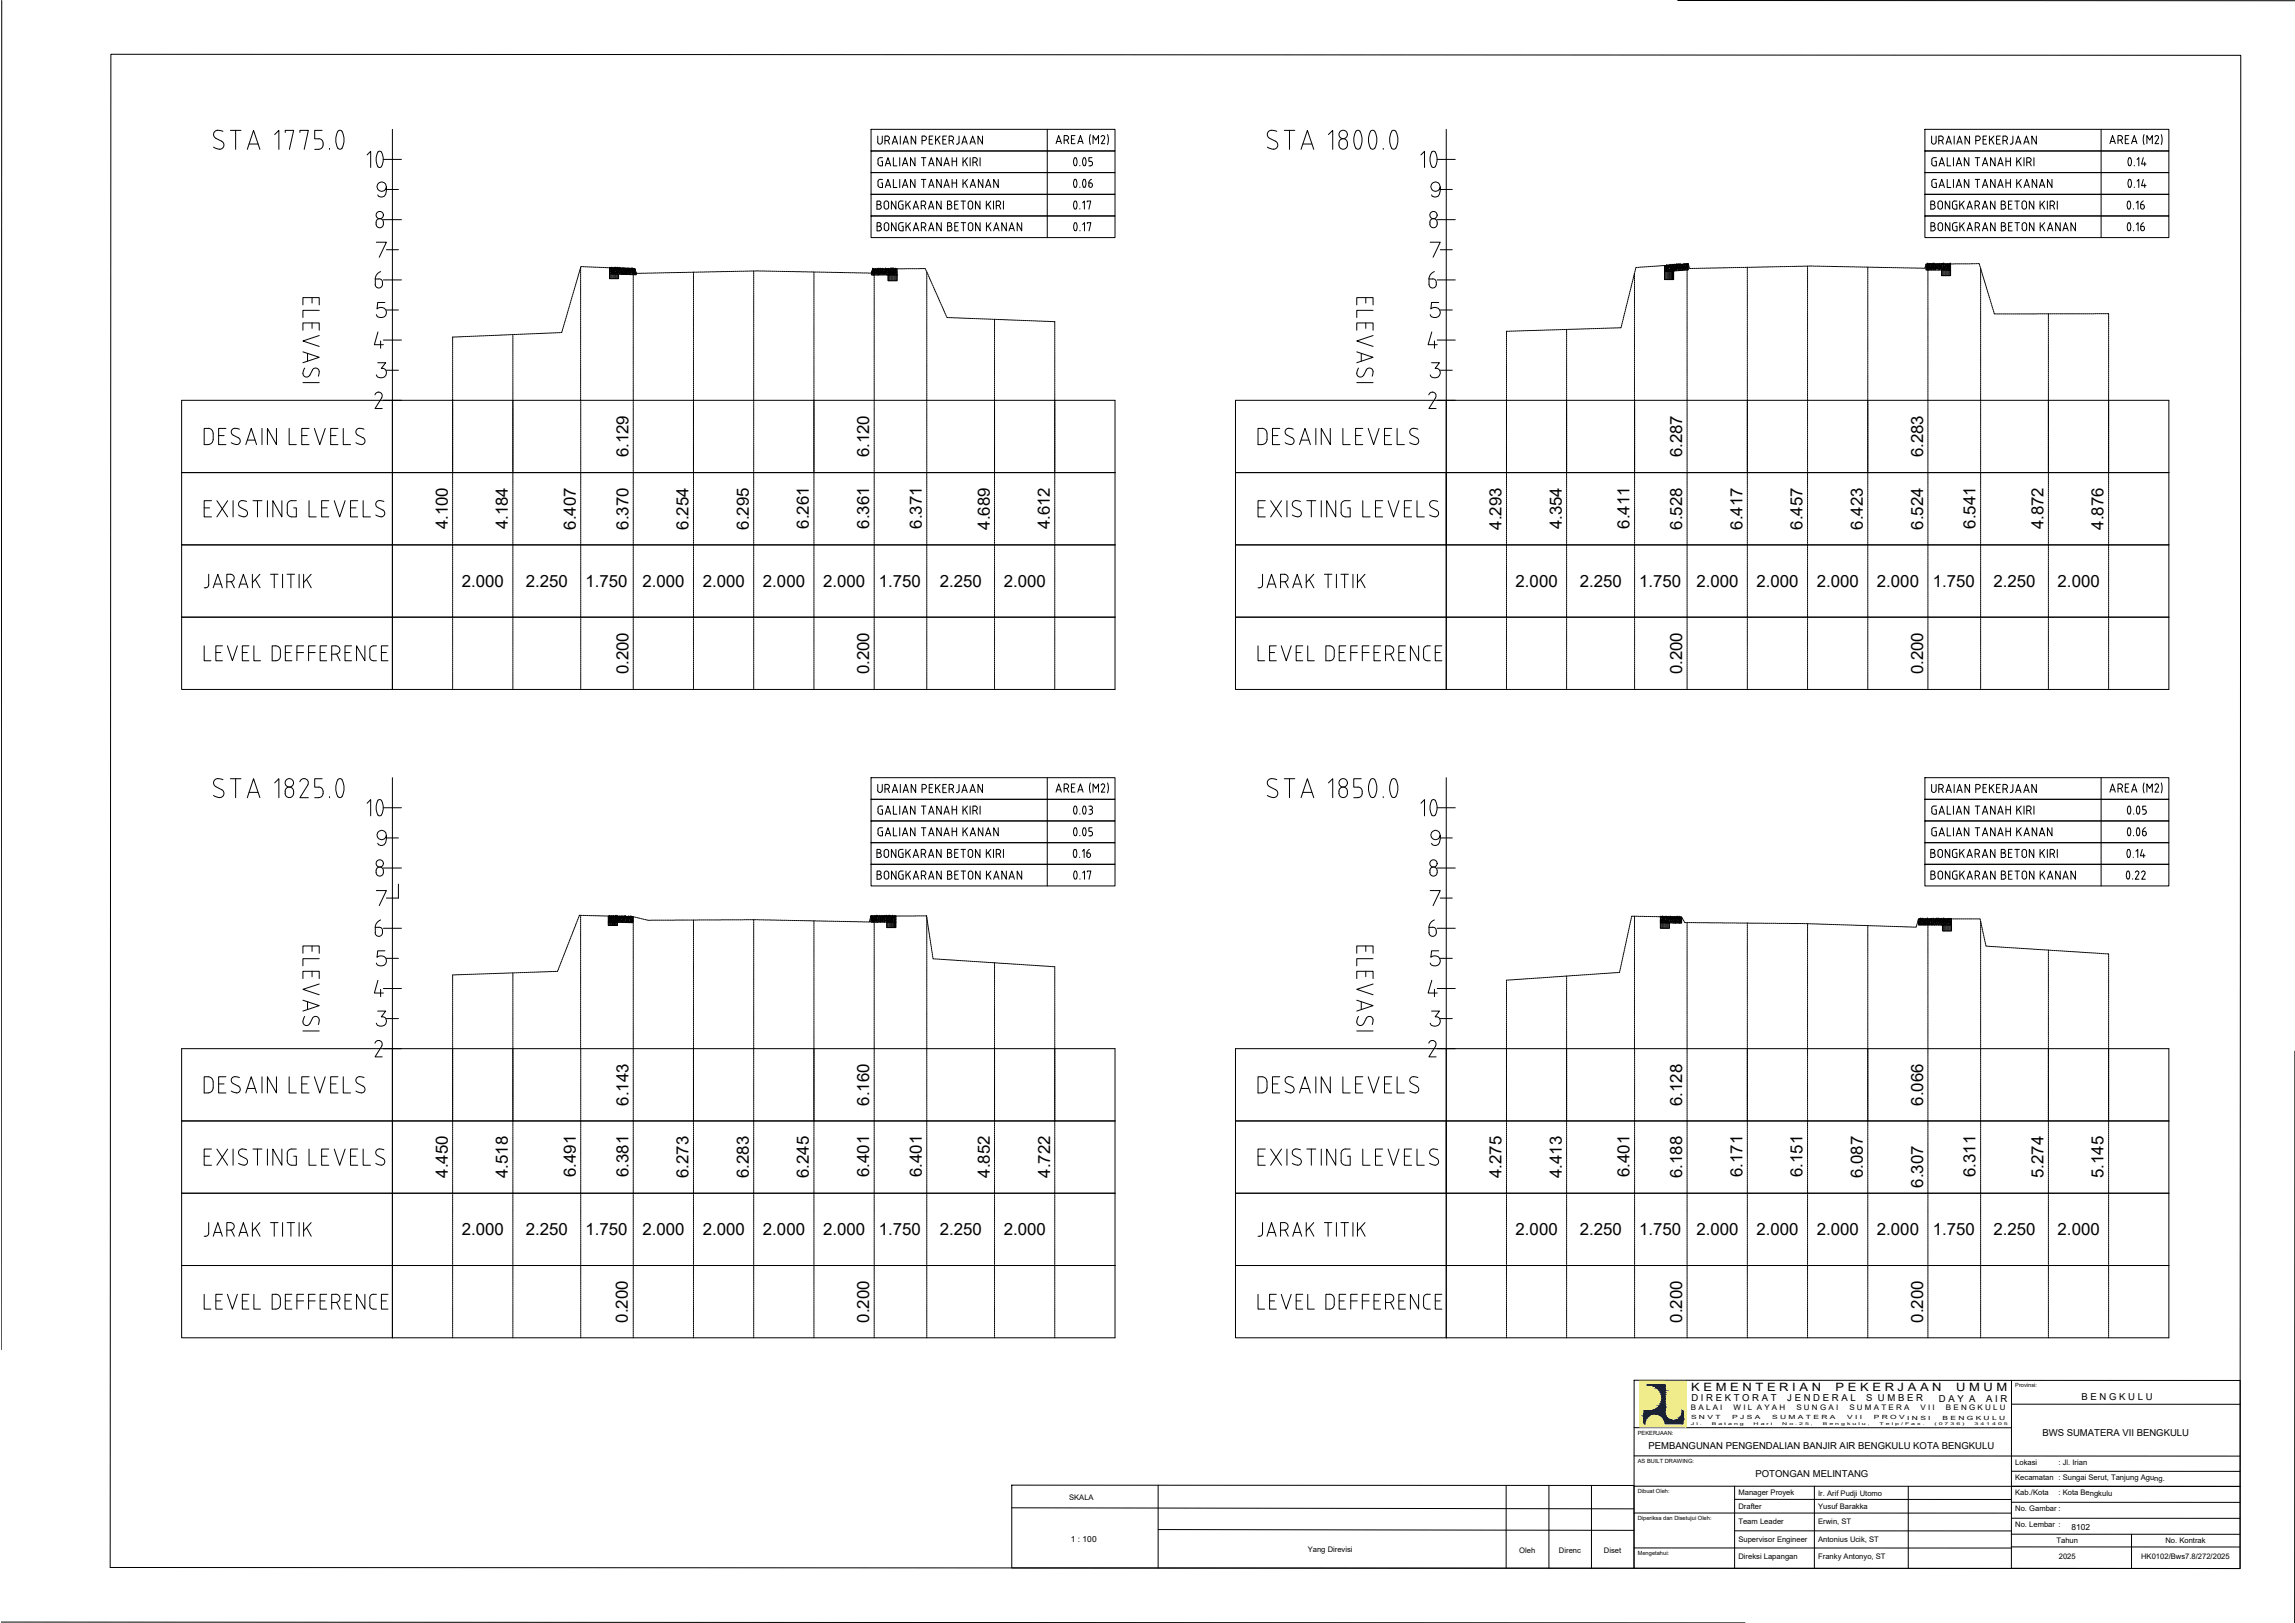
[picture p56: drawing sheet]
<svg xmlns="http://www.w3.org/2000/svg" width="420mm" height="297mm" viewBox="0 0 420 297" stroke-linecap="round" stroke-linejoin="round" font-family="sans-serif">
<defs><g id="words">
<g font-size="9.7">
<text x="63.9" y="33.2">10</text>
<text x="256.8" y="33.2">10</text>
</g>
<g font-size="9.3">
<text x="63.9" y="151.7">10</text>
<text x="256.8" y="151.7">10</text>
</g>
<g font-size="6.2">
<text x="67.7" y="172.5">6</text>
<text x="260.7" y="172.5">6</text>
<text x="36.3" y="240.9">LEVEL DEFFERENCE</text>
<text x="229.3" y="240.9">LEVEL DEFFERENCE</text>
</g>
<g font-size="5.7">
<text x="36.3" y="122.1">LEVEL DEFFERENCE</text>
<text x="229.3" y="122.1">LEVEL DEFFERENCE</text>
</g>
<g font-size="3.1">
<text x="115" y="83.7" transform="rotate(-90 115 83.7)">6.129</text>
<text x="159.1" y="83.7" transform="rotate(-90 159.1 83.7)">6.120</text>
<text x="308" y="83.7" transform="rotate(-90 308 83.7)">6.287</text>
<text x="352.1" y="83.7" transform="rotate(-90 352.1 83.7)">6.283</text>
<text x="82" y="96.9" transform="rotate(-90 82 96.9)">4.100</text>
<text x="93" y="96.9" transform="rotate(-90 93 96.9)">4.184</text>
<text x="105.4" y="97" transform="rotate(-90 105.4 97)">6.407</text>
<text x="115" y="97" transform="rotate(-90 115 97)">6.370</text>
<text x="126.1" y="97" transform="rotate(-90 126.1 97)">6.254</text>
<text x="137.1" y="97" transform="rotate(-90 137.1 97)">6.295</text>
<text x="148.1" y="96.7" transform="rotate(-90 148.1 96.7)">6.261</text>
<text x="159.1" y="96.7" transform="rotate(-90 159.1 96.7)">6.361</text>
<text x="168.8" y="96.7" transform="rotate(-90 168.8 96.7)">6.371</text>
<text x="181.2" y="96.9" transform="rotate(-90 181.2 96.9)">4.689</text>
<text x="192.2" y="96.9" transform="rotate(-90 192.2 96.9)">4.612</text>
<text x="274.9" y="96.9" transform="rotate(-90 274.9 96.9)">4.293</text>
<text x="285.9" y="96.9" transform="rotate(-90 285.9 96.9)">4.354</text>
<text x="298.3" y="96.7" transform="rotate(-90 298.3 96.7)">6.411</text>
<text x="308" y="97" transform="rotate(-90 308 97)">6.528</text>
<text x="319" y="97" transform="rotate(-90 319 97)">6.417</text>
<text x="330" y="97" transform="rotate(-90 330 97)">6.457</text>
<text x="341" y="97" transform="rotate(-90 341 97)">6.423</text>
<text x="352.1" y="97" transform="rotate(-90 352.1 97)">6.524</text>
<text x="361.7" y="96.7" transform="rotate(-90 361.7 96.7)">6.541</text>
<text x="374.1" y="96.9" transform="rotate(-90 374.1 96.9)">4.872</text>
<text x="385.1" y="96.9" transform="rotate(-90 385.1 96.9)">4.876</text>
<text x="84.5" y="107.4">2.000</text>
<text x="96.3" y="107.4">2.250</text>
<text x="107.2" y="107.4">1.750</text>
<text x="117.6" y="107.4">2.000</text>
<text x="128.7" y="107.4">2.000</text>
<text x="139.7" y="107.4">2.000</text>
<text x="150.7" y="107.4">2.000</text>
<text x="160.9" y="107.4">1.750</text>
<text x="172.1" y="107.4">2.250</text>
<text x="183.8" y="107.4">2.000</text>
<text x="277.5" y="107.4">2.000</text>
<text x="289.2" y="107.4">2.250</text>
<text x="300.1" y="107.4">1.750</text>
<text x="310.6" y="107.4">2.000</text>
<text x="321.6" y="107.4">2.000</text>
<text x="332.6" y="107.4">2.000</text>
<text x="343.6" y="107.4">2.000</text>
<text x="353.8" y="107.4">1.750</text>
<text x="365" y="107.4">2.250</text>
<text x="376.7" y="107.4">2.000</text>
<text x="115" y="123.4" transform="rotate(-90 115 123.4)">0.200</text>
<text x="159.1" y="123.4" transform="rotate(-90 159.1 123.4)">0.200</text>
<text x="308" y="123.4" transform="rotate(-90 308 123.4)">0.200</text>
<text x="352.1" y="123.4" transform="rotate(-90 352.1 123.4)">0.200</text>
<text x="115" y="202.4" transform="rotate(-90 115 202.4)">6.143</text>
<text x="159.1" y="202.4" transform="rotate(-90 159.1 202.4)">6.160</text>
<text x="308" y="202.4" transform="rotate(-90 308 202.4)">6.128</text>
<text x="352.1" y="202.4" transform="rotate(-90 352.1 202.4)">6.066</text>
<text x="82" y="215.6" transform="rotate(-90 82 215.6)">4.450</text>
<text x="93" y="215.6" transform="rotate(-90 93 215.6)">4.518</text>
<text x="105.4" y="215.4" transform="rotate(-90 105.4 215.4)">6.491</text>
<text x="115" y="215.4" transform="rotate(-90 115 215.4)">6.381</text>
<text x="126.1" y="215.6" transform="rotate(-90 126.1 215.6)">6.273</text>
<text x="137.1" y="215.6" transform="rotate(-90 137.1 215.6)">6.283</text>
<text x="148.1" y="215.6" transform="rotate(-90 148.1 215.6)">6.245</text>
<text x="159.1" y="215.4" transform="rotate(-90 159.1 215.4)">6.401</text>
<text x="168.8" y="215.4" transform="rotate(-90 168.8 215.4)">6.401</text>
<text x="181.2" y="215.6" transform="rotate(-90 181.2 215.6)">4.852</text>
<text x="192.2" y="215.6" transform="rotate(-90 192.2 215.6)">4.722</text>
<text x="274.9" y="215.6" transform="rotate(-90 274.9 215.6)">4.275</text>
<text x="285.9" y="215.6" transform="rotate(-90 285.9 215.6)">4.413</text>
<text x="298.3" y="215.4" transform="rotate(-90 298.3 215.4)">6.401</text>
<text x="308" y="215.6" transform="rotate(-90 308 215.6)">6.188</text>
<text x="319" y="215.4" transform="rotate(-90 319 215.4)">6.171</text>
<text x="330" y="215.4" transform="rotate(-90 330 215.4)">6.151</text>
<text x="341" y="215.6" transform="rotate(-90 341 215.6)">6.087</text>
<text x="361.7" y="215.4" transform="rotate(-90 361.7 215.4)">6.311</text>
<text x="374.1" y="215.6" transform="rotate(-90 374.1 215.6)">5.274</text>
<text x="385.1" y="215.6" transform="rotate(-90 385.1 215.6)">5.145</text>
<text x="352.1" y="217.3" transform="rotate(-90 352.1 217.3)">6.307</text>
<text x="84.5" y="226">2.000</text>
<text x="96.3" y="226">2.250</text>
<text x="107.2" y="226">1.750</text>
<text x="117.6" y="226">2.000</text>
<text x="128.7" y="226">2.000</text>
<text x="139.7" y="226">2.000</text>
<text x="150.7" y="226">2.000</text>
<text x="160.9" y="226">1.750</text>
<text x="172.1" y="226">2.250</text>
<text x="183.8" y="226">2.000</text>
<text x="277.5" y="226">2.000</text>
<text x="289.2" y="226">2.250</text>
<text x="300.1" y="226">1.750</text>
<text x="310.6" y="226">2.000</text>
<text x="321.6" y="226">2.000</text>
<text x="332.6" y="226">2.000</text>
<text x="343.6" y="226">2.000</text>
<text x="353.8" y="226">1.750</text>
<text x="365" y="226">2.250</text>
<text x="376.7" y="226">2.000</text>
<text x="115" y="242.1" transform="rotate(-90 115 242.1)">0.200</text>
<text x="159.1" y="242.1" transform="rotate(-90 159.1 242.1)">0.200</text>
<text x="308" y="242.1" transform="rotate(-90 308 242.1)">0.200</text>
<text x="352.1" y="242.1" transform="rotate(-90 352.1 242.1)">0.200</text>
</g>
<g font-size="2.1">
<text x="309.6" y="254.6">K E M E N T E R I A N</text>
<text x="336.1" y="254.6">P E K E R J A A N</text>
<text x="358.1" y="254.6">U M U M</text>
</g>
<g font-size="1.7">
<text x="309.6" y="256.5">D I R E K T O R A T</text>
<text x="327.2" y="256.5">J E N D E R A L</text>
<text x="341.7" y="256.5">S U M B E R</text>
<text x="355" y="256.5">D A Y A</text>
<text x="363.6" y="256.5">A I R</text>
<text x="381.1" y="256.2">B E N G K U L U</text>
<text x="373.9" y="262.8">BWS SUMATERA VII BENGKULU</text>
<text x="301.8" y="265.2">PEMBANGUNAN PENGENDALIAN BANJIR AIR BENGKULU KOTA BENGKULU</text>
<text x="321.4" y="270.3">POTONGAN MELINTANG</text>
</g>
<g font-size="1.5">
<text x="379.2" y="280">8102</text>
<text x="196.1" y="282.2">1 : 100</text>
</g>
<g font-size="1.4">
<text x="309.6" y="258.1">B A L A I</text>
<text x="317.4" y="258.1">W I L A Y A H</text>
<text x="328.9" y="258.1">S U N G A I</text>
<text x="338.6" y="258.1">S U M A T E R A</text>
<text x="351.6" y="258.1">V I I</text>
<text x="356.3" y="258.1">B E N G K U L U</text>
<text x="368.9" y="268.1">Lokasi</text>
<text x="376.9" y="268.1">: Jl. Irian</text>
<text x="195.7" y="274.5">SKALA</text>
<text x="318.3" y="273.7">Manager Proyek</text>
<text x="332.9" y="273.7">Ir. Arif Pudji Utomo</text>
<text x="368.9" y="270.9">Kecamatan : Sungai Serut, Tanjung Agung.</text>
<text x="368.9" y="273.7">Kab./Kota</text>
<text x="376.9" y="273.7">: Kota Bengkulu</text>
<text x="318.3" y="276.1">Drafter</text>
<text x="318.3" y="278.9">Team Leader</text>
<text x="332.9" y="276.1">Yusuf Barakka</text>
<text x="332.9" y="279">Erwin, ST</text>
<text x="368.9" y="276.6">No. Gambar :</text>
<text x="368.9" y="279.5">No. Lembar :</text>
<text x="239.4" y="284.1">Yang Direvisi</text>
<text x="278.1" y="284.1">Oleh</text>
<text x="285.4" y="284.1">Direnc</text>
<text x="293.6" y="284.1">Diset</text>
<text x="318.3" y="282.2">Supervisor Engineer</text>
<text x="318.3" y="285.3">Direksi Lapangan</text>
<text x="332.9" y="282.2">Antonius Ucik, ST</text>
<text x="332.9" y="285.4">Franky Antonyo, ST</text>
<text x="376.5" y="282.3">Tahun</text>
<text x="376.9" y="285.3">2025</text>
<text x="392" y="285.3">HK0102/Bws7.8/272/2025</text>
<text x="396.4" y="282.4">No. Kontrak</text>
</g>
<g font-size="1">
<text x="368.9" y="253.9">Provinsi:</text>
<text x="299.8" y="262.6">PEKERJAAN:</text>
<text x="309.6" y="259.8">S N V T</text>
<text x="317.1" y="259.8">P J S A</text>
<text x="324.4" y="259.8">S U M A T E R A</text>
<text x="338.2" y="259.8">V I I</text>
<text x="343.1" y="259.8">P R O V I N S I</text>
<text x="355.6" y="259.8">B E N G K U L U</text>
<text x="299.8" y="267.7">AS BUILT DRAWING:</text>
<text x="299.8" y="273.3">Dibuat Oleh:</text>
<text x="299.8" y="278.2">Diperiksa dan Disetujui Oleh:</text>
<text x="299.8" y="284.6">Mengetahui:</text>
</g>
<g font-size=".7">
<text x="309.6" y="260.8">J l .</text>
<text x="313.4" y="260.8">B a t a n g</text>
<text x="321.1" y="260.8">H a r i</text>
<text x="326.3" y="260.9">N o . 2 5 ,</text>
<text x="333.7" y="260.9">B e n g k u l u ,</text>
<text x="344.1" y="260.9">T e l p / F a x .</text>
<text x="354.2" y="260.9">( 0 7 3 6 )</text>
<text x="361.5" y="260.9">3 4 1 4 0 5</text>
</g>
</g></defs>
<!-- layer: C-SECTIONVIEWS_Text (Titles) -->
<g fill="none" stroke="#000" stroke-width=".18">
<path d="M40.8 24l-.3-.1a.86 .86 0 0 0-1.1 .1 .86 .86 0 0 0-.1 1.1l1.3 .8a.83 .83 0 0 1 .2 1.1 .83 .83 0 0 1-1.2 .2l-.5-.3M42.2 23.9h1.9M43.1 23.9v3.4M45.3 27.3l1.1-3.4 1.2 3.4M45.6 26.4h1.6M50.3 24.6l.8-.7v3.4M52.2 24.2v-.3h1.6l-.8 3.4M54.9 24.2v-.3h1.6l-.8 3.4M59 23.9h-1.4v1.5h.8a.77 .77 0 0 1 .7 .8M59.1 26.5a.77 .77 0 0 1-.7 .8h-.8M59.2 26.2v.4M60.3 27.1v.2"/>
<path d="M232 26.9l1.2 .4M232.5 25.3l1 .6a.77 .77 0 0 1 .4 .8 .77 .77 0 0 1-.7 .6M233.8 24l-.4-.1a.87 .87 0 0 0-1.1 .1 .87 .87 0 0 0-.1 1.1l.2 .2M235.1 23.9h1.9M236.1 23.9v3.4M238.2 27.3l1.2-3.4 1.1 3.4M238.5 26.4h1.7M243.2 24.6l.8-.7v3.4M245.4 25.6a.83 .83 0 0 1 1-.1 .83 .83 0 0 1 .3 1 .81 .81 0 0 1-1 .8 .81 .81 0 0 1-.6-1.1zM248.3 23.9h.5a2.73 2.73 0 0 1 0 3.4h-.3a2.72 2.72 0 0 1-.2-3.4zM251 23.9h.4a2.65 2.65 0 0 1 0 3.4h-.2a2.72 2.72 0 0 1-.2-3.4zM253.2 27.1v.2"/>
<path d="M55.5 55.8v-1.3h2.9v1.3M57.1 54.5v1M57.1 59.1v1M58.4 56.8h-2.9v1.3M68.9 44.3h1.8l-1.3 2.8M69.1 40.2a.8 .8 0 0 1 1.1 .4 .8 .8 0 0 1-.7 1.1 .86 .86 0 0 1-.7-.6 .86 .86 0 0 1 .3-.9zM69.4 51a.82 .82 0 0 1 .6 1 .82 .82 0 0 1-.9 .7l-.4-.4v-1.2h.7M69.7 49.7a1.51 1.51 0 0 0-1 1.3M70.5 55.4h-1.3l-.2 1.1a.97 .97 0 0 1 1.5 0 .97 .97 0 0 1-.2 1.5 .97 .97 0 0 1-1.4-.4M248.4 55.8v-1.3h3v1.3M250 54.5v1M250 59.1v1"/>
<path d="M251.4 56.8h-3v1.3M261.8 40.7a.67 .67 0 0 1 .6-.7 .67 .67 0 0 1 .7 .7M261.8 41a.67 .67 0 0 0 .6 .7 .67 .67 0 0 0 .7-.7M261.8 40.7v.3M261.8 44.3h1.9l-1.3 2.8M262.3 51a.82 .82 0 0 1 .7 1 .82 .82 0 0 1-1 .7l-.3-.4-.1-1.2h.7M262.6 49.7a1.51 1.51 0 0 0-1 1.3M263.1 40.7v.3M263.4 55.4h-1.3l-.1 1.1a.97 .97 0 0 1 1.4 0 .97 .97 0 0 1-.1 1.5 .97 .97 0 0 1-1.5-.4M39 79.3a.9 .9 0 0 0-.9-.9h-.7v3h.7M39 79.3v1.2M40 79.7h1"/>
<path d="M41.4 78.4h-1.4v3h1.4M43.8 78.6l-.2-.1a.73 .73 0 0 0-1.1 .1 .73 .73 0 0 0 .2 1l.9 .5M48 78.4v3M50.6 78.4v3l-1.6-3v3M52.9 78.4v3h1.4M55.2 79.7h1M55.5 60.4v-1.3h2.9v1.3M55.5 64.4l2.9 1-2.9 1M55.5 70h2.9M55.8 67.4a.9 .9 0 0 0-.3 .9 .9 .9 0 0 0 .8 .7l.4-.4 .5-.9M56.3 64.7v1.4M56.6 78.4h-1.4v3h1.4"/>
<path d="M57.2 67.7a.73 .73 0 0 1 1-.2 .73 .73 0 0 1 .2 1.1l-.1 .3M57.6 78.4l.9 3 1-3M58.4 61.4l-2.9 1 2.9 1M60.5 79.7h1M61.9 78.4h-1.4v3h1.4M62.8 78.4v3h1.4M65.5 79.7l1 .4M66.6 78.6l-.2-.1a.73 .73 0 0 0-1.1 .1 .73 .73 0 0 0 .2 1M68.6 72.3a.67 .67 0 0 1 1-.5 .67 .67 0 0 1 .3 1M69.2 66.4h1.4l-.8 1a.89 .89 0 0 1 1 1 .89 .89 0 0 1-1.2 .7l-.4-.1-.3-.4M69.2 60.8l-.7 2.3h1.7M69.7 62.4v1.3"/>
<path d="M69.9 72.8l-1.2 2h1.3M231.9 79.3a.9 .9 0 0 0-.9-.9h-.7v3h.8M232 79.3l-.1 1.2a.9 .9 0 0 1-.9 .9M233 79.7h1M234.3 78.4h-1.3v3h1.3M235.6 79.7l1 .4M236.8 78.6l-.3-.1a.73 .73 0 0 0-1.1 .1 .73 .73 0 0 0 .2 1M240.9 78.4v3M243.5 78.4v3l-1.6-3v3M245.9 78.4v3h1.3M248.2 79.7h1M248.4 60.4v-1.3h3v1.3"/>
<path d="M248.4 64.4l3 1-3 1M248.4 70h3M248.7 67.4a.9 .9 0 0 0-.3 .9 .9 .9 0 0 0 .8 .7l.5-.3 .4-1a.73 .73 0 0 1 1.1-.2 .73 .73 0 0 1 .1 1.1l-.1 .3M249.2 64.7v1.4M249.5 78.4h-1.3v3h1.3M250.5 78.4l1 3 1-3M251.4 61.4l-3 1 3 1M253.5 79.7h1M254.8 78.4h-1.3v3h1.3M255.8 78.4v3h1.3M259.6 78.6l-.3-.1a.73 .73 0 0 0-1 .1 .73 .73 0 0 0 .2 1l.9 .5M261.6 72.3a.67 .67 0 0 1 .9-.5 .67 .67 0 0 1 .3 1"/>
<path d="M262.1 66.4h1.4l-.8 1a.89 .89 0 0 1 1 1 .89 .89 0 0 1-1.2 .7l-.4-.1-.3-.4M262.1 60.8l-.6 2.3h1.6M262.6 62.4v1.3M262.8 72.8l-1.2 2h1.3M37.4 92.9h1M38.7 91.6h-1.3v3h1.3M39 80.5a.9 .9 0 0 1-.9 .9M39.7 91.6l2 3M41.7 91.6l-2 3M42.3 81l1 .3M42.7 91.6v3M43.6 80.1a.67 .67 0 0 1 .4 .8 .67 .67 0 0 1-.7 .5"/>
<path d="M43.7 94.2l1 .4M44.3 91.6l.8 .2M44.3 91.6a.67 .67 0 0 0-.6 .5 .67 .67 0 0 0 .3 .8l1 .5M45 93.3a.67 .67 0 0 1 .3 .8 .67 .67 0 0 1-.6 .5M45 81.4l1-3 1 3M45.3 80.5h1.4M46.3 91.6h1.7M47.1 91.6v3M49 91.6v3M51.6 91.6v3l-1.6-3v3M54.3 91.6h-.9a.8 .8 0 0 0-.8 .9v1.3a.84 .84 0 0 0 .8 .8h.9v-1.7h-.5M56.6 91.6v3h1.3"/>
<path d="M58.9 92.9h1M60.2 91.6h-1.3v3h1.3M61.2 91.6l1 3 1-3M64.2 92.9h1M65.2 81l.9 .3M65.5 91.6h-1.3v3h1.3M66.5 80.1a.67 .67 0 0 1 .3 .8 .67 .67 0 0 1-.6 .5M66.5 91.6v3h1.3M68.8 94.2l1 .4M70.1 93.3a.67 .67 0 0 1 .3 .8 .67 .67 0 0 1-.6 .5M70.3 91.8l-.3-.1a.73 .73 0 0 0-1 .1 .73 .73 0 0 0 .2 1.1l.9 .5M230.3 92.9h1"/>
<path d="M231.6 91.6h-1.3v3h1.3M232.6 91.6l2 3M234.6 91.6l-2 3M235.3 81l1 .3M235.6 91.6v3M236.6 80.1a.67 .67 0 0 1 .3 .8 .67 .67 0 0 1-.6 .5M236.6 94.2l1 .4M237.9 93.3a.67 .67 0 0 1 .3 .8 .67 .67 0 0 1-.6 .5M237.9 81.4l1-3 1 3M238.1 91.8l-.3-.1a.73 .73 0 0 0-1 .1 .73 .73 0 0 0 .1 1.1l1 .5M238.2 80.5h1.4M239.2 91.6h1.7"/>
<path d="M240.1 91.6v3M241.9 91.6v3M244.5 91.6v3l-1.6-3v3M245.5 93.8a.84 .84 0 0 0 .8 .8M245.5 92.5v1.3M246.3 91.6a.84 .84 0 0 0-.8 .9M246.4 91.6h.8M246.7 92.9h.5v1.7h-.8M249.5 91.6v3h1.3M251.8 92.9h1M253.1 91.6h-1.3v3h1.3M254.1 91.6l1 3 1-3"/>
<path d="M257.1 92.9h1M258.1 81l1 .3M258.4 91.6h-1.3v3h1.3M259.4 80.1a.67 .67 0 0 1 .3 .8 .67 .67 0 0 1-.6 .5M259.4 91.6v3h1.4M261.7 94.2l1 .4M262.1 92.9l.9 .5M263 93.3a.67 .67 0 0 1 .4 .8 .67 .67 0 0 1-.7 .5M263.2 91.8l-.2-.1a.73 .73 0 0 0-1.1 .1 .73 .73 0 0 0 .2 1.1M38.2 105.1v1.9a.63 .63 0 0 1-.8 .6M39 107.6l.9-2.5 .8 2.5M39.3 106.9h1.1"/>
<path d="M41.5 106.5h.7a.69 .69 0 0 0 .7-.7 .69 .69 0 0 0-.7-.7h-.7v2.5M42.4 106.5l.5 1.1M43.7 107.6l.9-2.5 .8 2.5M44 106.9h1.1M46.2 105.1v2.5M46.7 106l.9 1.6M47.6 105.1l-1.4 1.5M49.5 105.1h1.4M50.2 105.1v2.5M51.7 105.1v2.5M52.6 105.1h1.3M53.3 105.1v2.5"/>
<path d="M54.8 105.1v2.5M55.6 105.1v2.5M56.1 106l.9 1.6M57 105.1l-1.4 1.5M231.1 105.1v1.9a.63 .63 0 0 1-.8 .6M232 107.6l.8-2.5 .8 2.5M232.2 106.9h1.2M234.4 106.5h.7M235.1 105.1a.69 .69 0 0 1 .7 .7 .69 .69 0 0 1-.7 .7M235.1 105.1h-.7v2.5M235.3 106.5l.5 1.1M236.7 107.6l.8-2.5 .8 2.5"/>
<path d="M236.9 106.9h1.2M239.1 105.1v2.5M239.7 106l.8 1.6M240.5 105.1l-1.4 1.5M242.5 105.1h1.3M243.1 105.1v2.5M244.7 105.1v2.5M245.5 105.1h1.4M246.2 105.1v2.5M247.7 105.1v2.5M248.5 105.1v2.5M249 106l.9 1.6"/>
<path d="M249.9 105.1l-1.4 1.5M39.5 144l1.1 .5M40.6 144.5a.82 .82 0 0 1 .2 1.2 .82 .82 0 0 1-1.2 .2l-.5-.3M40.8 142.7l-.3-.1a.86 .86 0 0 0-1.1 .1 .86 .86 0 0 0-.1 1.1l.2 .2M42.2 142.5h1.9M43.1 142.5v3.5M45.3 146l1.1-3.5 1.2 3.5M45.6 145h1.6M50.3 143.3l.8-.8v3.5M52.2 144.8a.77 .77 0 0 1 .8-.8 .77 .77 0 0 1 .7 .8M52.2 145.2a.77 .77 0 0 0 .8 .8 .77 .77 0 0 0 .7-.8M52.2 144.8v.4"/>
<path d="M53.8 144.8v.4M54.9 143.1a.79 .79 0 0 1 1.1-.5 .79 .79 0 0 1 .3 1.1l-1.4 2.3h1.6M57.6 146h.8M58.4 144a.77 .77 0 0 1 .7 .8M59 142.5h-1.4v1.6h.8M59.1 145.2a.77 .77 0 0 1-.7 .8M59.2 144.8v.4M60.3 145.8v.2M68.9 159.3a.67 .67 0 0 1 .6-.6 .67 .67 0 0 1 .7 .6M68.9 159.3a.72 .72 0 0 0 .6 1 .72 .72 0 0 0 .7-1M232 145.6l1.2 .4M232.5 144l1 .5"/>
<path d="M233.5 144.5a.77 .77 0 0 1 .4 .9 .77 .77 0 0 1-.7 .6M233.8 142.7l-.4-.1a.87 .87 0 0 0-1.1 .1 .87 .87 0 0 0-.1 1.1l.2 .2M235.1 142.5h1.9M236.1 142.5v3.5M238.2 146l1.2-3.5 1.1 3.5M238.5 145h1.7M243.2 143.3l.8-.8v3.5M245.1 145.2a.84 .84 0 0 1 .8-1.2 .84 .84 0 0 1 .8 1.2M245.1 145.2a.77 .77 0 0 0 .8 .8 .77 .77 0 0 0 .8-.8M247.8 146h.8M248.6 144a.86 .86 0 0 1 .8 1.2M249.2 142.5h-1.4v1.6h.8"/>
<path d="M249.4 145.2a.77 .77 0 0 1-.8 .8M251 142.6l.4-.1a2.65 2.65 0 0 1 0 3.4h-.2a2.72 2.72 0 0 1-.2-3.3zM253.2 145.8v.2M261.8 159.3a.67 .67 0 0 1 .6-.6 .67 .67 0 0 1 .7 .6M261.8 159.7a.67 .67 0 0 0 .6 .6 .67 .67 0 0 0 .7-.6M261.8 159.3v.4M263.1 159.3v.4M55.5 174.5v-1.4h2.9v1.4M55.5 179.1v-1.3h2.9v1.3M57.1 173.1v1M57.1 177.8v1M58.4 175.5h-2.9v1.3"/>
<path d="M68.9 163h1.8l-1.3 2.7M69.2 179.4l-.7 2.3h1.7M70.5 174h-1.3l-.2 1.2a.98 .98 0 0 1 1.5 0 .98 .98 0 0 1-.2 1.4 .98 .98 0 0 1-1.4-.3M248.4 174.5v-1.4h3v1.4M248.4 179.1v-1.3h3v1.3M250 173.1v1M250 177.8v1M251.4 175.5h-3v1.3M261.8 163h1.9l-1.3 2.7M262.1 179.4l-.6 2.3h1.6M263.4 174h-1.3l-.1 1.2a.98 .98 0 0 1 1.4 0 .98 .98 0 0 1-.1 1.4 .98 .98 0 0 1-1.5-.3M39 198a.9 .9 0 0 0-.9-.9h-.7v2.9a1.29 1.29 0 0 0 1.5-.5l.1-.4"/>
<path d="M39 198v1.1M40 198.4h1M41.4 197.1h-1.4v2.9h1.4M43.6 198.8a.7 .7 0 0 1 .2 1 .7 .7 0 0 1-1 .1l-.5-.2M43.8 197.2l-.2-.1a.73 .73 0 0 0-1.1 .2 .73 .73 0 0 0 .2 1l.9 .5M45.3 199.2h1.4M48 197.1v2.9M50.6 197.1v2.9l-1.6-2.9v2.9M52.9 197.1v2.9h1.4M55.2 198.4h1M55.5 183.1l2.9 1-2.9 .9M55.5 188.7h2.9"/>
<path d="M55.8 186l-.2 .5a.72 .72 0 0 0 .1 1 .72 .72 0 0 0 1-.2l.5-.9M56.3 183.4v1.3M56.6 197.1h-1.4v2.9h1.4M57.2 186.4a.73 .73 0 0 1 1-.2 .73 .73 0 0 1 .2 1l-.1 .3M57.6 197.1l.9 2.9 1-2.9M58.4 180.1l-2.9 1 2.9 1M60.5 198.4h1M61.9 197.1h-1.4v2.9h1.4M62.8 197.1v2.9h1.4M65.2 199.7l.9 .3M65.5 198.3l1 .5a.67 .67 0 0 1 .3 .7 .67 .67 0 0 1-.6 .5M66.6 197.2l-.2-.1a.73 .73 0 0 0-1.1 .2 .73 .73 0 0 0 .2 1"/>
<path d="M68.6 190.9a.67 .67 0 0 1 1-.4 .67 .67 0 0 1 .3 .9l-1.2 2h1.3M69.2 185h1.4l-.8 1.1a.88 .88 0 0 1 1 1 .88 .88 0 0 1-1.2 .7l-.4-.1-.3-.4M69.7 181.1v1.3M231.9 198a.9 .9 0 0 0-.8-.9h-.8v2.9a1.29 1.29 0 0 0 1.6-.5v-.4M232 198v1.1M233 198.4h1M234.3 197.1h-1.3v2.9h1.3M235.6 198.3l1 .5M236.6 198.8a.7 .7 0 0 1 .2 1 .7 .7 0 0 1-1.1 .1l-.4-.2M236.8 197.2l-.3-.1a.73 .73 0 0 0-1.1 .2 .73 .73 0 0 0 .2 1M238.2 199.2h1.4M240.9 197.1v2.9"/>
<path d="M243.5 197.1v2.9l-1.6-2.9v2.9M245.9 197.1v2.9h1.3M248.2 198.4h1M248.4 183.1l3 1-3 .9M248.4 188.7h3M248.7 186l-.2 .5a.72 .72 0 0 0 .1 1 .72 .72 0 0 0 1.1-.2l.4-.9M249.2 183.4v1.3M249.5 197.1h-1.3v2.9h1.3M250.1 186.4a.73 .73 0 0 1 1.1-.2 .73 .73 0 0 1 .1 1l-.1 .3M250.5 197.1l1 2.9 1-2.9M251.4 180.1l-3 1 3 1M253.5 198.4h1"/>
<path d="M254.8 197.1h-1.3v2.9h1.3M255.8 197.1v2.9h1.3M258.1 199.7l1 .3M259.4 198.8a.67 .67 0 0 1 .3 .7 .67 .67 0 0 1-.6 .5M259.6 197.2l-.3-.1a.73 .73 0 0 0-1 .2 .73 .73 0 0 0 .2 1l.9 .5M261.6 190.9a.67 .67 0 0 1 .9-.4 .67 .67 0 0 1 .3 .9l-1.2 2h1.3M262.1 185h1.4l-.8 1.1a.88 .88 0 0 1 1 1 .88 .88 0 0 1-1.2 .7l-.4-.1-.3-.4M262.6 181.1v1.3M37.4 211.6h1M38.7 210.3h-1.3v3h1.3M39.7 210.3l2 3M41.7 210.3l-2 3"/>
<path d="M42.7 210.3v3M43.7 212.9l1 .3M44.3 210.3l.8 .1M44.3 210.3a.67 .67 0 0 0-.6 .5 .67 .67 0 0 0 .3 .7l1 .5a.66 .66 0 0 1 .3 .8 .66 .66 0 0 1-.6 .5M45 200l1-2.9 1 2.9M46.3 210.3h1.7M47.1 210.3v3M49 210.3v3M51.6 210.3v3l-1.6-3v3M53.4 210.3a.8 .8 0 0 0-.8 .8v1.3a.84 .84 0 0 0 .8 .9h.9v-1.7h-.5M53.4 210.3h.9M56.6 210.3v3h1.3"/>
<path d="M58.9 211.6h1M60.2 210.3h-1.3v3h1.3M61.2 210.3l1 3 1-3M64.2 211.6h1M65.5 210.3h-1.3v3h1.3M66.5 210.3v3h1.3M68.8 212.9l1 .3M70.1 212a.67 .67 0 0 1 .3 .7 .67 .67 0 0 1-.6 .6M70.3 210.4h-.3a.73 .73 0 0 0-1 .1 .73 .73 0 0 0 .2 1l.9 .5M230.3 211.6h1M231.6 210.3h-1.3v3h1.3M232.6 210.3l2 3"/>
<path d="M234.6 210.3l-2 3M235.6 210.3v3M236.6 212.9l1 .3M237.9 200l1-2.9 1 2.9M238.1 210.4h-.3a.73 .73 0 0 0-1 .1 .73 .73 0 0 0 .1 1l1 .5a.66 .66 0 0 1 .3 .8 .66 .66 0 0 1-.6 .5M239.2 210.3h1.7M240.1 210.3v3M241.9 210.3v3M244.5 210.3v3l-1.6-3v3M245.5 212.4a.84 .84 0 0 0 .8 .9M245.5 211.1v1.3M246.3 210.3a.84 .84 0 0 0-.8 .8"/>
<path d="M246.4 210.3h.8M246.7 211.6h.5v1.7h-.8M249.5 210.3v3h1.3M251.8 211.6h1M253.1 210.3h-1.3v3h1.3M254.1 210.3l1 3 1-3M257.1 211.6h1M258.4 210.3h-1.3v3h1.3M259.4 210.3v3h1.4M261.7 212.9l1 .3M262.1 211.5l.9 .5a.67 .67 0 0 1 .4 .7 .67 .67 0 0 1-.7 .6M263.2 210.4h-.2a.73 .73 0 0 0-1.1 .1 .73 .73 0 0 0 .2 1"/>
<path d="M38.2 223.8v1.9a.63 .63 0 0 1-.8 .6M39 226.3l.9-2.5 .8 2.5M39.3 225.6h1.1M41.5 225.1h.7a.69 .69 0 0 0 .7-.6 .69 .69 0 0 0-.7-.7h-.7v2.5M42.4 225.1l.5 1.2M43.7 226.3l.9-2.5 .8 2.5M44 225.6h1.1M46.2 223.8v2.5M46.7 224.7l.9 1.6M47.6 223.8l-1.4 1.5M49.5 223.8h1.4M50.2 223.8v2.5"/>
<path d="M51.7 223.8v2.5M52.6 223.8h1.3M53.3 223.8v2.5M54.8 223.8v2.5M55.6 223.8v2.5M56.1 224.7l.9 1.6M57 223.8l-1.4 1.5M231.1 223.8v1.9a.63 .63 0 0 1-.8 .6M232 226.3l.8-2.5 .8 2.5M232.2 225.6h1.2M234.4 225.1h.7M235.1 223.8a.69 .69 0 0 1 .7 .6 .69 .69 0 0 1-.7 .7"/>
<path d="M235.1 223.8h-.7v2.5M235.3 225.1l.5 1.2M236.7 226.3l.8-2.5 .8 2.5M236.9 225.6h1.2M239.1 223.8v2.5M239.7 224.7l.8 1.6M240.5 223.8l-1.4 1.5M242.5 223.8h1.3M243.1 223.8v2.5M244.7 223.8v2.5M245.5 223.8h1.4M246.2 223.8v2.5"/>
<path d="M247.7 223.8v2.5M248.5 223.8v2.5M249 224.7l.9 1.6M249.9 223.8l-1.4 1.5"/>
<circle cx="69.5" cy="39.4" r=".67"/>
<circle cx="245.9" cy="24.6" r=".77"/>
<circle cx="262.4" cy="39.4" r=".67"/>
<circle cx="53" cy="143.3" r=".77"/>
<circle cx="69.5" cy="158" r=".67"/>
<circle cx="245.9" cy="143.3" r=".77"/>
<circle cx="262.4" cy="158" r=".67"/>
</g>
<!-- layer: C-SECTIONVIEWS_Grid -->
<g fill="none" stroke="#000" stroke-width=".18">
<path d="M71.8 23.7v102.5M264.8 23.7v102.5M70.2 51.2h3.3M70.2 40.2h3.3M70.7 56.7h2.2M70.7 45.7h2.2M263.1 51.2h3.3M263.1 40.2h3.3M263.7 56.7h2.2M263.7 45.7h2.2M70.2 62.2h3.3M70.7 67.8h2.2"/>
<path d="M73.5 73.3h-40.2v13.2h38.5v-13.2h132.3v52.9h-132.3M263.1 62.2h3.3M263.7 67.8h2.2M266.4 73.3h-40.2v13.2h38.6v-13.2h132.3v52.9h-132.3M33.3 86.5h170.8h-132.3v13.2h-38.5zM33.3 99.7h170.8h-132.3v13.3h-38.5zM226.2 86.5h170.9h-132.3v13.2h-38.6zM226.2 99.7h170.9h-132.3v13.3h-38.6zM33.3 113h170.8h-132.3v13.2h-38.5zM226.2 113h170.9h-132.3v13.2h-38.6zM70.2 158.9h3.3M71.8 142.3v102.5"/>
<path d="M263.1 158.9h3.3M264.8 142.3v102.5M70.7 175.4h2.2M70.7 164.4h2.2M263.7 175.4h2.2M263.7 164.4h2.2M70.2 180.9h3.3M70.7 186.4h2.2M73.5 191.9h-40.2v13.3h38.5v-13.3h132.3v52.9h-132.3M263.1 180.9h3.3M263.7 186.4h2.2M266.4 191.9h-40.2v13.3h38.6v-13.3h132.3v52.9h-132.3"/>
<path d="M33.3 205.2h170.8h-132.3v13.2h-38.5zM33.3 218.4h170.8h-132.3v13.2h-38.5zM226.2 205.2h170.9h-132.3v13.2h-38.6zM226.2 218.4h170.9h-132.3v13.2h-38.6zM33.3 231.6h170.8h-132.3v13.2h-38.5zM226.2 231.6h170.9h-132.3v13.2h-38.6z"/>
</g>
<!-- layer: C-SECTIONVIEWS_Text (Band Entries) -->
<g fill="none" stroke="#000" stroke-width=".18">
<path d="M82.9 73.3v.2M82.9 73.6v.2M82.9 73.9v.3M82.9 74.3v.3M82.9 74.7v.3M82.9 75.1v.2M82.9 75.4v.3M82.9 75.8v.3M82.9 76.2v.2M82.9 76.6v.2M82.9 76.9v.3M82.9 77.3v.3"/>
<path d="M82.9 77.7v.2M82.9 78.1v.2M82.9 78.5v.2M82.9 78.8v.3M82.9 79.2v.2M82.9 79.6v.2M82.9 80v.2M93.9 73.3v.2M93.9 73.6v.2M93.9 73.9v.3M93.9 74.3v.3M93.9 74.7v.3"/>
<path d="M93.9 75.1v.2M93.9 75.4v.3M93.9 75.8v.3M93.9 76.2v.2M93.9 76.6v.2M93.9 76.9v.3M93.9 77.3v.3M93.9 77.7v.2M93.9 78.1v.2M93.9 78.5v.2M93.9 78.8v.3M93.9 79.2v.2"/>
<path d="M93.9 79.6v.2M93.9 80v.2M106.3 73.3v.2M106.3 73.6v.2M106.3 73.9v.3M106.3 74.3v.3M106.3 74.7v.3M106.3 75.1v.2M106.3 75.4v.3M106.3 75.8v.3M106.3 76.2v.2M106.3 76.6v.2"/>
<path d="M106.3 76.9v.3M106.3 77.3v.3M106.3 77.7v.2M106.3 78.1v.2M106.3 78.5v.2M106.3 78.8v.3M106.3 79.2v.2M106.3 79.6v.2M106.3 80v.2M115.9 73.3v.2M115.9 73.6v.2M115.9 73.9v.3"/>
<path d="M115.9 74.3v.3M115.9 74.7v.3M115.9 75.1v.2M115.9 75.4v.3M115.9 75.8v.3M115.9 76.2v.2M115.9 76.6v.2M115.9 76.9v.3M115.9 77.3v.3M115.9 77.7v.2M115.9 78.1v.2M115.9 78.5v.2"/>
<path d="M115.9 78.8v.3M115.9 79.2v.2M115.9 79.6v.2M115.9 80v.2M127 73.3v.2M127 73.6v.2M127 73.9v.3M127 74.3v.3M127 74.7v.3M127 75.1v.2M127 75.4v.3M127 75.8v.3"/>
<path d="M127 76.2v.2M127 76.6v.2M127 76.9v.3M127 77.3v.3M127 77.7v.2M127 78.1v.2M127 78.5v.2M127 78.8v.3M127 79.2v.2M127 79.6v.2M127 80v.2M138 73.3v.2"/>
<path d="M138 73.6v.2M138 73.9v.3M138 74.3v.3M138 74.7v.3M138 75.1v.2M138 75.4v.3M138 75.8v.3M138 76.2v.2M138 76.6v.2M138 76.9v.3M138 77.3v.3M138 77.7v.2"/>
<path d="M138 78.1v.2M138 78.5v.2M138 78.8v.3M138 79.2v.2M138 79.6v.2M138 80v.2M149 73.3v.2M149 73.6v.2M149 73.9v.3M149 74.3v.3M149 74.7v.3M149 75.1v.2"/>
<path d="M149 75.4v.3M149 75.8v.3M149 76.2v.2M149 76.6v.2M149 76.9v.3M149 77.3v.3M149 77.7v.2M149 78.1v.2M149 78.5v.2M149 78.8v.3M149 79.2v.2M149 79.6v.2"/>
<path d="M149 80v.2M160 73.3v.2M160 73.6v.2M160 73.9v.3M160 74.3v.3M160 74.7v.3M160 75.1v.2M160 75.4v.3M160 75.8v.3M160 76.2v.2M160 76.6v.2M160 76.9v.3"/>
<path d="M160 77.3v.3M160 77.7v.2M160 78.1v.2M160 78.5v.2M160 78.8v.3M160 79.2v.2M160 79.6v.2M160 80v.2M169.7 73.3v.2M169.7 73.6v.2M169.7 73.9v.3M169.7 74.3v.3"/>
<path d="M169.7 74.7v.3M169.7 75.1v.2M169.7 75.4v.3M169.7 75.8v.3M169.7 76.2v.2M169.7 76.6v.2M169.7 76.9v.3M169.7 77.3v.3M169.7 77.7v.2M169.7 78.1v.2M169.7 78.5v.2M169.7 78.8v.3"/>
<path d="M169.7 79.2v.2M169.7 79.6v.2M169.7 80v.2M182.1 73.3v.2M182.1 73.6v.2M182.1 73.9v.3M182.1 74.3v.3M182.1 74.7v.3M182.1 75.1v.2M182.1 75.4v.3M182.1 75.8v.3M182.1 76.2v.2"/>
<path d="M182.1 76.6v.2M182.1 76.9v.3M182.1 77.3v.3M182.1 77.7v.2M182.1 78.1v.2M182.1 78.5v.2M182.1 78.8v.3M182.1 79.2v.2M182.1 79.6v.2M182.1 80v.2M193.1 73.3v.2M193.1 73.6v.2"/>
<path d="M193.1 73.9v.3M193.1 74.3v.3M193.1 74.7v.3M193.1 75.1v.2M193.1 75.4v.3M193.1 75.8v.3M193.1 76.2v.2M193.1 76.6v.2M193.1 76.9v.3M193.1 77.3v.3M193.1 77.7v.2M193.1 78.1v.2"/>
<path d="M193.1 78.5v.2M193.1 78.8v.3M193.1 79.2v.2M193.1 79.6v.2M193.1 80v.2M275.8 73.3v.2M275.8 73.6v.2M275.8 73.9v.3M275.8 74.3v.3M275.8 74.7v.3M275.8 75.1v.2M275.8 75.4v.3"/>
<path d="M275.8 75.8v.3M275.8 76.2v.2M275.8 76.6v.2M275.8 76.9v.3M275.8 77.3v.3M275.8 77.7v.2M275.8 78.1v.2M275.8 78.5v.2M275.8 78.8v.3M275.8 79.2v.2M275.8 79.6v.2M275.8 80v.2"/>
<path d="M286.8 73.3v.2M286.8 73.6v.2M286.8 73.9v.3M286.8 74.3v.3M286.8 74.7v.3M286.8 75.1v.2M286.8 75.4v.3M286.8 75.8v.3M286.8 76.2v.2M286.8 76.6v.2M286.8 76.9v.3M286.8 77.3v.3"/>
<path d="M286.8 77.7v.2M286.8 78.1v.2M286.8 78.5v.2M286.8 78.8v.3M286.8 79.2v.2M286.8 79.6v.2M286.8 80v.2M299.3 73.3v.2M299.3 73.6v.2M299.3 73.9v.3M299.3 74.3v.3M299.3 74.7v.3"/>
<path d="M299.3 75.1v.2M299.3 75.4v.3M299.3 75.8v.3M299.3 76.2v.2M299.3 76.6v.2M299.3 76.9v.3M299.3 77.3v.3M299.3 77.7v.2M299.3 78.1v.2M299.3 78.5v.2M299.3 78.8v.3M299.3 79.2v.2"/>
<path d="M299.3 79.6v.2M299.3 80v.2M308.9 73.3v.2M308.9 73.6v.2M308.9 73.9v.3M308.9 74.3v.3M308.9 74.7v.3M308.9 75.1v.2M308.9 75.4v.3M308.9 75.8v.3M308.9 76.2v.2M308.9 76.6v.2"/>
<path d="M308.9 76.9v.3M308.9 77.3v.3M308.9 77.7v.2M308.9 78.1v.2M308.9 78.5v.2M308.9 78.8v.3M308.9 79.2v.2M308.9 79.6v.2M308.9 80v.2M319.9 73.3v.2M319.9 73.6v.2M319.9 73.9v.3"/>
<path d="M319.9 74.3v.3M319.9 74.7v.3M319.9 75.1v.2M319.9 75.4v.3M319.9 75.8v.3M319.9 76.2v.2M319.9 76.6v.2M319.9 76.9v.3M319.9 77.3v.3M319.9 77.7v.2M319.9 78.1v.2M319.9 78.5v.2"/>
<path d="M319.9 78.8v.3M319.9 79.2v.2M319.9 79.6v.2M319.9 80v.2M330.9 73.3v.2M330.9 73.6v.2M330.9 73.9v.3M330.9 74.3v.3M330.9 74.7v.3M330.9 75.1v.2M330.9 75.4v.3M330.9 75.8v.3"/>
<path d="M330.9 76.2v.2M330.9 76.6v.2M330.9 76.9v.3M330.9 77.3v.3M330.9 77.7v.2M330.9 78.1v.2M330.9 78.5v.2M330.9 78.8v.3M330.9 79.2v.2M330.9 79.6v.2M330.9 80v.2M341.9 73.3v.2"/>
<path d="M341.9 73.6v.2M341.9 73.9v.3M341.9 74.3v.3M341.9 74.7v.3M341.9 75.1v.2M341.9 75.4v.3M341.9 75.8v.3M341.9 76.2v.2M341.9 76.6v.2M341.9 76.9v.3M341.9 77.3v.3M341.9 77.7v.2"/>
<path d="M341.9 78.1v.2M341.9 78.5v.2M341.9 78.8v.3M341.9 79.2v.2M341.9 79.6v.2M341.9 80v.2M353 73.3v.2M353 73.6v.2M353 73.9v.3M353 74.3v.3M353 74.7v.3M353 75.1v.2"/>
<path d="M353 75.4v.3M353 75.8v.3M353 76.2v.2M353 76.6v.2M353 76.9v.3M353 77.3v.3M353 77.7v.2M353 78.1v.2M353 78.5v.2M353 78.8v.3M353 79.2v.2M353 79.6v.2"/>
<path d="M353 80v.2M362.6 73.3v.2M362.6 73.6v.2M362.6 73.9v.3M362.6 74.3v.3M362.6 74.7v.3M362.6 75.1v.2M362.6 75.4v.3M362.6 75.8v.3M362.6 76.2v.2M362.6 76.6v.2M362.6 76.9v.3"/>
<path d="M362.6 77.3v.3M362.6 77.7v.2M362.6 78.1v.2M362.6 78.5v.2M362.6 78.8v.3M362.6 79.2v.2M362.6 79.6v.2M362.6 80v.2M375 73.3v.2M375 73.6v.2M375 73.9v.3M375 74.3v.3"/>
<path d="M375 74.7v.3M375 75.1v.2M375 75.4v.3M375 75.8v.3M375 76.2v.2M375 76.6v.2M375 76.9v.3M375 77.3v.3M375 77.7v.2M375 78.1v.2M375 78.5v.2M375 78.8v.3"/>
<path d="M375 79.2v.2M375 79.6v.2M375 80v.2M386 73.3v.2M386 73.6v.2M386 73.9v.3M386 74.3v.3M386 74.7v.3M386 75.1v.2M386 75.4v.3M386 75.8v.3M386 76.2v.2"/>
<path d="M386 76.6v.2M386 76.9v.3M386 77.3v.3M386 77.7v.2M386 78.1v.2M386 78.5v.2M386 78.8v.3M386 79.2v.2M386 79.6v.2M386 80v.2M82.9 80.3v.3M82.9 80.7v.2"/>
<path d="M82.9 81.1v.2M82.9 81.5v.2M82.9 81.8v.3M82.9 82.2v.3M82.9 82.6v.2M82.9 83v.2M82.9 83.3v.3M82.9 83.7v.3M82.9 84.1v.2M82.9 84.4v.3M82.9 84.8v.3M82.9 85.2v.3"/>
<path d="M82.9 85.6v.2M82.9 85.9v.3M82.9 86.3v.4M82.9 86.8v.2M82.9 87.2v.2M82.9 87.6v.2M82.9 87.9v.3M82.9 88.3v.2M82.9 88.7v.2M82.9 89.1v.2M82.9 89.4v.3M82.9 89.8v.3"/>
<path d="M82.9 90.2v.2M82.9 90.6v.2M82.9 90.9v.3M82.9 91.3v.3M82.9 91.7v.2M82.9 92.1v.2M82.9 92.4v.3M82.9 92.8v.3M82.9 93.2v.2M82.9 93.6v.2M82.9 93.9v.3M82.9 94.3v.3"/>
<path d="M82.9 94.7v.2M82.9 95v.3M82.9 95.4v.3M82.9 95.8v.3M82.9 96.2v.2M82.9 96.5v.3M82.9 96.9v.3M82.9 97.3v.2M82.9 97.7v.2M82.9 98.1v.2M82.9 98.4v.3M82.9 98.8v.2"/>
<path d="M82.9 99.2v.2M82.9 99.6v.3M93.9 80.3v.3M93.9 80.7v.2M93.9 81.1v.2M93.9 81.5v.2M93.9 81.8v.3M93.9 82.2v.3M93.9 82.6v.2M93.9 83v.2M93.9 83.3v.3M93.9 83.7v.3"/>
<path d="M93.9 84.1v.2M93.9 84.4v.3M93.9 84.8v.3M93.9 85.2v.3M93.9 85.6v.2M93.9 85.9v.3M93.9 86.3v.4M93.9 86.8v.2M93.9 87.2v.2M93.9 87.6v.2M93.9 87.9v.3M93.9 88.3v.2"/>
<path d="M93.9 88.7v.2M93.9 89.1v.2M93.9 89.4v.3M93.9 89.8v.3M93.9 90.2v.2M93.9 90.6v.2M93.9 90.9v.3M93.9 91.3v.3M93.9 91.7v.2M93.9 92.1v.2M93.9 92.4v.3M93.9 92.8v.3"/>
<path d="M93.9 93.2v.2M93.9 93.6v.2M93.9 93.9v.3M93.9 94.3v.3M93.9 94.7v.2M93.9 95v.3M93.9 95.4v.3M93.9 95.8v.3M93.9 96.2v.2M93.9 96.5v.3M93.9 96.9v.3M93.9 97.3v.2"/>
<path d="M93.9 97.7v.2M93.9 98.1v.2M93.9 98.4v.3M93.9 98.8v.2M93.9 99.2v.2M93.9 99.6v.3M106.3 80.3v.3M106.3 80.7v.2M106.3 81.1v.2M106.3 81.5v.2M106.3 81.8v.3M106.3 82.2v.3"/>
<path d="M106.3 82.6v.2M106.3 83v.2M106.3 83.3v.3M106.3 83.7v.3M106.3 84.1v.2M106.3 84.4v.3M106.3 84.8v.3M106.3 85.2v.3M106.3 85.6v.2M106.3 85.9v.3M106.3 86.3v.4M106.3 86.8v.2"/>
<path d="M106.3 87.2v.2M106.3 87.6v.2M106.3 87.9v.3M106.3 88.3v.2M106.3 88.7v.2M106.3 89.1v.2M106.3 89.4v.3M106.3 89.8v.3M106.3 90.2v.2M106.3 90.6v.2M106.3 90.9v.3M106.3 91.3v.3"/>
<path d="M106.3 91.7v.2M106.3 92.1v.2M106.3 92.4v.3M106.3 92.8v.3M106.3 93.2v.2M106.3 93.6v.2M106.3 93.9v.3M106.3 94.3v.3M106.3 94.7v.2M106.3 95v.3M106.3 95.4v.3M106.3 95.8v.3"/>
<path d="M106.3 96.2v.2M106.3 96.5v.3M106.3 96.9v.3M106.3 97.3v.2M106.3 97.7v.2M106.3 98.1v.2M106.3 98.4v.3M106.3 98.8v.2M106.3 99.2v.2M106.3 99.6v.3M115.9 80.3v.3M115.9 80.7v.2"/>
<path d="M115.9 81.1v.2M115.9 81.5v.2M115.9 81.8v.3M115.9 82.2v.3M115.9 82.6v.2M115.9 83v.2M115.9 83.3v.3M115.9 83.7v.3M115.9 84.1v.2M115.9 84.4v.3M115.9 84.8v.3M115.9 85.2v.3"/>
<path d="M115.9 85.6v.2M115.9 85.9v.3M115.9 86.3v.4M115.9 86.8v.2M115.9 87.2v.2M115.9 87.6v.2M115.9 87.9v.3M115.9 88.3v.2M115.9 88.7v.2M115.9 89.1v.2M115.9 89.4v.3M115.9 89.8v.3"/>
<path d="M115.9 90.2v.2M115.9 90.6v.2M115.9 90.9v.3M115.9 91.3v.3M115.9 91.7v.2M115.9 92.1v.2M115.9 92.4v.3M115.9 92.8v.3M115.9 93.2v.2M115.9 93.6v.2M115.9 93.9v.3M115.9 94.3v.3"/>
<path d="M115.9 94.7v.2M115.9 95v.3M115.9 95.4v.3M115.9 95.8v.3M115.9 96.2v.2M115.9 96.5v.3M115.9 96.9v.3M115.9 97.3v.2M115.9 97.7v.2M115.9 98.1v.2M115.9 98.4v.3M115.9 98.8v.2"/>
<path d="M115.9 99.2v.2M115.9 99.6v.3M127 80.3v.3M127 80.7v.2M127 81.1v.2M127 81.5v.2M127 81.8v.3M127 82.2v.3M127 82.6v.2M127 83v.2M127 83.3v.3M127 83.7v.3"/>
<path d="M127 84.1v.2M127 84.4v.3M127 84.8v.3M127 85.2v.3M127 85.6v.2M127 85.9v.3M127 86.3v.4M127 86.8v.2M127 87.2v.2M127 87.6v.2M127 87.9v.3M127 88.3v.2"/>
<path d="M127 88.7v.2M127 89.1v.2M127 89.4v.3M127 89.8v.3M127 90.2v.2M127 90.6v.2M127 90.9v.3M127 91.3v.3M127 91.7v.2M127 92.1v.2M127 92.4v.3M127 92.8v.3"/>
<path d="M127 93.2v.2M127 93.6v.2M127 93.9v.3M127 94.3v.3M127 94.7v.2M127 95v.3M127 95.4v.3M127 95.8v.3M127 96.2v.2M127 96.5v.3M127 96.9v.3M127 97.3v.2"/>
<path d="M127 97.7v.2M127 98.1v.2M127 98.4v.3M127 98.8v.2M127 99.2v.2M127 99.6v.3M138 80.3v.3M138 80.7v.2M138 81.1v.2M138 81.5v.2M138 81.8v.3M138 82.2v.3"/>
<path d="M138 82.6v.2M138 83v.2M138 83.3v.3M138 83.7v.3M138 84.1v.2M138 84.4v.3M138 84.8v.3M138 85.2v.3M138 85.6v.2M138 85.9v.3M138 86.3v.4M138 86.8v.2"/>
<path d="M138 87.2v.2M138 87.6v.2M138 87.9v.3M138 88.3v.2M138 88.7v.2M138 89.1v.2M138 89.4v.3M138 89.8v.3M138 90.2v.2M138 90.6v.2M138 90.9v.3M138 91.3v.3"/>
<path d="M138 91.7v.2M138 92.1v.2M138 92.4v.3M138 92.8v.3M138 93.2v.2M138 93.6v.2M138 93.9v.3M138 94.3v.3M138 94.7v.2M138 95v.3M138 95.4v.3M138 95.8v.3"/>
<path d="M138 96.2v.2M138 96.5v.3M138 96.9v.3M138 97.3v.2M138 97.7v.2M138 98.1v.2M138 98.4v.3M138 98.8v.2M138 99.2v.2M138 99.6v.3M149 80.3v.3M149 80.7v.2"/>
<path d="M149 81.1v.2M149 81.5v.2M149 81.8v.3M149 82.2v.3M149 82.6v.2M149 83v.2M149 83.3v.3M149 83.7v.3M149 84.1v.2M149 84.4v.3M149 84.8v.3M149 85.2v.3"/>
<path d="M149 85.6v.2M149 85.9v.3M149 86.3v.4M149 86.8v.2M149 87.2v.2M149 87.6v.2M149 87.9v.3M149 88.3v.2M149 88.7v.2M149 89.1v.2M149 89.4v.3M149 89.8v.3"/>
<path d="M149 90.2v.2M149 90.6v.2M149 90.9v.3M149 91.3v.3M149 91.7v.2M149 92.1v.2M149 92.4v.3M149 92.8v.3M149 93.2v.2M149 93.6v.2M149 93.9v.3M149 94.3v.3"/>
<path d="M149 94.7v.2M149 95v.3M149 95.4v.3M149 95.8v.3M149 96.2v.2M149 96.5v.3M149 96.9v.3M149 97.3v.2M149 97.7v.2M149 98.1v.2M149 98.4v.3M149 98.8v.2"/>
<path d="M149 99.2v.2M149 99.6v.3M160 80.3v.3M160 80.7v.2M160 81.1v.2M160 81.5v.2M160 81.8v.3M160 82.2v.3M160 82.6v.2M160 83v.2M160 83.3v.3M160 83.7v.3"/>
<path d="M160 84.1v.2M160 84.4v.3M160 84.8v.3M160 85.2v.3M160 85.6v.2M160 85.9v.3M160 86.3v.4M160 86.8v.2M160 87.2v.2M160 87.6v.2M160 87.9v.3M160 88.3v.2"/>
<path d="M160 88.7v.2M160 89.1v.2M160 89.4v.3M160 89.8v.3M160 90.2v.2M160 90.6v.2M160 90.9v.3M160 91.3v.3M160 91.7v.2M160 92.1v.2M160 92.4v.3M160 92.8v.3"/>
<path d="M160 93.2v.2M160 93.6v.2M160 93.9v.3M160 94.3v.3M160 94.7v.2M160 95v.3M160 95.4v.3M160 95.8v.3M160 96.2v.2M160 96.5v.3M160 96.9v.3M160 97.3v.2"/>
<path d="M160 97.7v.2M160 98.1v.2M160 98.4v.3M160 98.8v.2M160 99.2v.2M160 99.6v.3M169.7 80.3v.3M169.7 80.7v.2M169.7 81.1v.2M169.7 81.5v.2M169.7 81.8v.3M169.7 82.2v.3"/>
<path d="M169.7 82.6v.2M169.7 83v.2M169.7 83.3v.3M169.7 83.7v.3M169.7 84.1v.2M169.7 84.4v.3M169.7 84.8v.3M169.7 85.2v.3M169.7 85.6v.2M169.7 85.9v.3M169.7 86.3v.4M169.7 86.8v.2"/>
<path d="M169.7 87.2v.2M169.7 87.6v.2M169.7 87.9v.3M169.7 88.3v.2M169.7 88.7v.2M169.7 89.1v.2M169.7 89.4v.3M169.7 89.8v.3M169.7 90.2v.2M169.7 90.6v.2M169.7 90.9v.3M169.7 91.3v.3"/>
<path d="M169.7 91.7v.2M169.7 92.1v.2M169.7 92.4v.3M169.7 92.8v.3M169.7 93.2v.2M169.7 93.6v.2M169.7 93.9v.3M169.7 94.3v.3M169.7 94.7v.2M169.7 95v.3M169.7 95.4v.3M169.7 95.8v.3"/>
<path d="M169.7 96.2v.2M169.7 96.5v.3M169.7 96.9v.3M169.7 97.3v.2M169.7 97.7v.2M169.7 98.1v.2M169.7 98.4v.3M169.7 98.8v.2M169.7 99.2v.2M169.7 99.6v.3M182.1 80.3v.3M182.1 80.7v.2"/>
<path d="M182.1 81.1v.2M182.1 81.5v.2M182.1 81.8v.3M182.1 82.2v.3M182.1 82.6v.2M182.1 83v.2M182.1 83.3v.3M182.1 83.7v.3M182.1 84.1v.2M182.1 84.4v.3M182.1 84.8v.3M182.1 85.2v.3"/>
<path d="M182.1 85.6v.2M182.1 85.9v.3M182.1 86.3v.4M182.1 86.8v.2M182.1 87.2v.2M182.1 87.6v.2M182.1 87.9v.3M182.1 88.3v.2M182.1 88.7v.2M182.1 89.1v.2M182.1 89.4v.3M182.1 89.8v.3"/>
<path d="M182.1 90.2v.2M182.1 90.6v.2M182.1 90.9v.3M182.1 91.3v.3M182.1 91.7v.2M182.1 92.1v.2M182.1 92.4v.3M182.1 92.8v.3M182.1 93.2v.2M182.1 93.6v.2M182.1 93.9v.3M182.1 94.3v.3"/>
<path d="M182.1 94.7v.2M182.1 95v.3M182.1 95.4v.3M182.1 95.8v.3M182.1 96.2v.2M182.1 96.5v.3M182.1 96.9v.3M182.1 97.3v.2M182.1 97.7v.2M182.1 98.1v.2M182.1 98.4v.3M182.1 98.8v.2"/>
<path d="M182.1 99.2v.2M182.1 99.6v.3M193.1 80.3v.3M193.1 80.7v.2M193.1 81.1v.2M193.1 81.5v.2M193.1 81.8v.3M193.1 82.2v.3M193.1 82.6v.2M193.1 83v.2M193.1 83.3v.3M193.1 83.7v.3"/>
<path d="M193.1 84.1v.2M193.1 84.4v.3M193.1 84.8v.3M193.1 85.2v.3M193.1 85.6v.2M193.1 85.9v.3M193.1 86.3v.4M193.1 86.8v.2M193.1 87.2v.2M193.1 87.6v.2M193.1 87.9v.3M193.1 88.3v.2"/>
<path d="M193.1 88.7v.2M193.1 89.1v.2M193.1 89.4v.3M193.1 89.8v.3M193.1 90.2v.2M193.1 90.6v.2M193.1 90.9v.3M193.1 91.3v.3M193.1 91.7v.2M193.1 92.1v.2M193.1 92.4v.3M193.1 92.8v.3"/>
<path d="M193.1 93.2v.2M193.1 93.6v.2M193.1 93.9v.3M193.1 94.3v.3M193.1 94.7v.2M193.1 95v.3M193.1 95.4v.3M193.1 95.8v.3M193.1 96.2v.2M193.1 96.5v.3M193.1 96.9v.3M193.1 97.3v.2"/>
<path d="M193.1 97.7v.2M193.1 98.1v.2M193.1 98.4v.3M193.1 98.8v.2M193.1 99.2v.2M193.1 99.6v.3M264.8 86.5v.2M264.8 86.8v.2M264.8 87.2v.2M264.8 87.6v.2M264.8 87.9v.3M264.8 88.3v.2"/>
<path d="M264.8 88.7v.2M264.8 89.1v.2M264.8 89.4v.3M264.8 89.8v.3M264.8 90.2v.2M264.8 90.6v.2M264.8 90.9v.3M264.8 91.3v.3M264.8 91.7v.2M264.8 92.1v.2M264.8 92.4v.3M264.8 92.8v.3"/>
<path d="M264.8 93.2v.2M264.8 93.6v.2M264.8 93.9v.3M264.8 94.3v.3M264.8 94.7v.2M264.8 95v.3M264.8 95.4v.3M264.8 95.8v.3M264.8 96.2v.2M264.8 96.5v.3M264.8 96.9v.3M264.8 97.3v.2"/>
<path d="M264.8 97.7v.2M264.8 98.1v.2M264.8 98.4v.3M264.8 98.8v.2M264.8 99.2v.2M264.8 99.6v.1M275.8 80.3v.3M275.8 80.7v.2M275.8 81.1v.2M275.8 81.5v.2M275.8 81.8v.3M275.8 82.2v.3"/>
<path d="M275.8 82.6v.2M275.8 83v.2M275.8 83.3v.3M275.8 83.7v.3M275.8 84.1v.2M275.8 84.4v.3M275.8 84.8v.3M275.8 85.2v.3M275.8 85.6v.2M275.8 85.9v.3M275.8 86.3v.4M275.8 86.8v.2"/>
<path d="M275.8 87.2v.2M275.8 87.6v.2M275.8 87.9v.3M275.8 88.3v.2M275.8 88.7v.2M275.8 89.1v.2M275.8 89.4v.3M275.8 89.8v.3M275.8 90.2v.2M275.8 90.6v.2M275.8 90.9v.3M275.8 91.3v.3"/>
<path d="M275.8 91.7v.2M275.8 92.1v.2M275.8 92.4v.3M275.8 92.8v.3M275.8 93.2v.2M275.8 93.6v.2M275.8 93.9v.3M275.8 94.3v.3M275.8 94.7v.2M275.8 95v.3M275.8 95.4v.3M275.8 95.8v.3"/>
<path d="M275.8 96.2v.2M275.8 96.5v.3M275.8 96.9v.3M275.8 97.3v.2M275.8 97.7v.2M275.8 98.1v.2M275.8 98.4v.3M275.8 98.8v.2M275.8 99.2v.2M275.8 99.6v.3M286.8 80.3v.3M286.8 80.7v.2"/>
<path d="M286.8 81.1v.2M286.8 81.5v.2M286.8 81.8v.3M286.8 82.2v.3M286.8 82.6v.2M286.8 83v.2M286.8 83.3v.3M286.8 83.7v.3M286.8 84.1v.2M286.8 84.4v.3M286.8 84.8v.3M286.8 85.2v.3"/>
<path d="M286.8 85.6v.2M286.8 85.9v.3M286.8 86.3v.4M286.8 86.8v.2M286.8 87.2v.2M286.8 87.6v.2M286.8 87.9v.3M286.8 88.3v.2M286.8 88.7v.2M286.8 89.1v.2M286.8 89.4v.3M286.8 89.8v.3"/>
<path d="M286.8 90.2v.2M286.8 90.6v.2M286.8 90.9v.3M286.8 91.3v.3M286.8 91.7v.2M286.8 92.1v.2M286.8 92.4v.3M286.8 92.8v.3M286.8 93.2v.2M286.8 93.6v.2M286.8 93.9v.3M286.8 94.3v.3"/>
<path d="M286.8 94.7v.2M286.8 95v.3M286.8 95.4v.3M286.8 95.8v.3M286.8 96.2v.2M286.8 96.5v.3M286.8 96.9v.3M286.8 97.3v.2M286.8 97.7v.2M286.8 98.1v.2M286.8 98.4v.3M286.8 98.8v.2"/>
<path d="M286.8 99.2v.2M286.8 99.6v.3M299.3 80.3v.3M299.3 80.7v.2M299.3 81.1v.2M299.3 81.5v.2M299.3 81.8v.3M299.3 82.2v.3M299.3 82.6v.2M299.3 83v.2M299.3 83.3v.3M299.3 83.7v.3"/>
<path d="M299.3 84.1v.2M299.3 84.4v.3M299.3 84.8v.3M299.3 85.2v.3M299.3 85.6v.2M299.3 85.9v.3M299.3 86.3v.4M299.3 86.8v.2M299.3 87.2v.2M299.3 87.6v.2M299.3 87.9v.3M299.3 88.3v.2"/>
<path d="M299.3 88.7v.2M299.3 89.1v.2M299.3 89.4v.3M299.3 89.8v.3M299.3 90.2v.2M299.3 90.6v.2M299.3 90.9v.3M299.3 91.3v.3M299.3 91.7v.2M299.3 92.1v.2M299.3 92.4v.3M299.3 92.8v.3"/>
<path d="M299.3 93.2v.2M299.3 93.6v.2M299.3 93.9v.3M299.3 94.3v.3M299.3 94.7v.2M299.3 95v.3M299.3 95.4v.3M299.3 95.8v.3M299.3 96.2v.2M299.3 96.5v.3M299.3 96.9v.3M299.3 97.3v.2"/>
<path d="M299.3 97.7v.2M299.3 98.1v.2M299.3 98.4v.3M299.3 98.8v.2M299.3 99.2v.2M299.3 99.6v.3M308.9 80.3v.3M308.9 80.7v.2M308.9 81.1v.2M308.9 81.5v.2M308.9 81.8v.3M308.9 82.2v.3"/>
<path d="M308.9 82.6v.2M308.9 83v.2M308.9 83.3v.3M308.9 83.7v.3M308.9 84.1v.2M308.9 84.4v.3M308.9 84.8v.3M308.9 85.2v.3M308.9 85.6v.2M308.9 85.9v.3M308.9 86.3v.4M308.9 86.8v.2"/>
<path d="M308.9 87.2v.2M308.9 87.6v.2M308.9 87.9v.3M308.9 88.3v.2M308.9 88.7v.2M308.9 89.1v.2M308.9 89.4v.3M308.9 89.8v.3M308.9 90.2v.2M308.9 90.6v.2M308.9 90.9v.3M308.9 91.3v.3"/>
<path d="M308.9 91.7v.2M308.9 92.1v.2M308.9 92.4v.3M308.9 92.8v.3M308.9 93.2v.2M308.9 93.6v.2M308.9 93.9v.3M308.9 94.3v.3M308.9 94.7v.2M308.9 95v.3M308.9 95.4v.3M308.9 95.8v.3"/>
<path d="M308.9 96.2v.2M308.9 96.5v.3M308.9 96.9v.3M308.9 97.3v.2M308.9 97.7v.2M308.9 98.1v.2M308.9 98.4v.3M308.9 98.8v.2M308.9 99.2v.2M308.9 99.6v.3M319.9 80.3v.3M319.9 80.7v.2"/>
<path d="M319.9 81.1v.2M319.9 81.5v.2M319.9 81.8v.3M319.9 82.2v.3M319.9 82.6v.2M319.9 83v.2M319.9 83.3v.3M319.9 83.7v.3M319.9 84.1v.2M319.9 84.4v.3M319.9 84.8v.3M319.9 85.2v.3"/>
<path d="M319.9 85.6v.2M319.9 85.9v.3M319.9 86.3v.4M319.9 86.8v.2M319.9 87.2v.2M319.9 87.6v.2M319.9 87.9v.3M319.9 88.3v.2M319.9 88.7v.2M319.9 89.1v.2M319.9 89.4v.3M319.9 89.8v.3"/>
<path d="M319.9 90.2v.2M319.9 90.6v.2M319.9 90.9v.3M319.9 91.3v.3M319.9 91.7v.2M319.9 92.1v.2M319.9 92.4v.3M319.9 92.8v.3M319.9 93.2v.2M319.9 93.6v.2M319.9 93.9v.3M319.9 94.3v.3"/>
<path d="M319.9 94.7v.2M319.9 95v.3M319.9 95.4v.3M319.9 95.8v.3M319.9 96.2v.2M319.9 96.5v.3M319.9 96.9v.3M319.9 97.3v.2M319.9 97.7v.2M319.9 98.1v.2M319.9 98.4v.3M319.9 98.8v.2"/>
<path d="M319.9 99.2v.2M319.9 99.6v.3M330.9 80.3v.3M330.9 80.7v.2M330.9 81.1v.2M330.9 81.5v.2M330.9 81.8v.3M330.9 82.2v.3M330.9 82.6v.2M330.9 83v.2M330.9 83.3v.3M330.9 83.7v.3"/>
<path d="M330.9 84.1v.2M330.9 84.4v.3M330.9 84.8v.3M330.9 85.2v.3M330.9 85.6v.2M330.9 85.9v.3M330.9 86.3v.4M330.9 86.8v.2M330.9 87.2v.2M330.9 87.6v.2M330.9 87.9v.3M330.9 88.3v.2"/>
<path d="M330.9 88.7v.2M330.9 89.1v.2M330.9 89.4v.3M330.9 89.8v.3M330.9 90.2v.2M330.9 90.6v.2M330.9 90.9v.3M330.9 91.3v.3M330.9 91.7v.2M330.9 92.1v.2M330.9 92.4v.3M330.9 92.8v.3"/>
<path d="M330.9 93.2v.2M330.9 93.6v.2M330.9 93.9v.3M330.9 94.3v.3M330.9 94.7v.2M330.9 95v.3M330.9 95.4v.3M330.9 95.8v.3M330.9 96.2v.2M330.9 96.5v.3M330.9 96.9v.3M330.9 97.3v.2"/>
<path d="M330.9 97.7v.2M330.9 98.1v.2M330.9 98.4v.3M330.9 98.8v.2M330.9 99.2v.2M330.9 99.6v.3M341.9 80.3v.3M341.9 80.7v.2M341.9 81.1v.2M341.9 81.5v.2M341.9 81.8v.3M341.9 82.2v.3"/>
<path d="M341.9 82.6v.2M341.9 83v.2M341.9 83.3v.3M341.9 83.7v.3M341.9 84.1v.2M341.9 84.4v.3M341.9 84.8v.3M341.9 85.2v.3M341.9 85.6v.2M341.9 85.9v.3M341.9 86.3v.4M341.9 86.8v.2"/>
<path d="M341.9 87.2v.2M341.9 87.6v.2M341.9 87.9v.3M341.9 88.3v.2M341.9 88.7v.2M341.9 89.1v.2M341.9 89.4v.3M341.9 89.8v.3M341.9 90.2v.2M341.9 90.6v.2M341.9 90.9v.3M341.9 91.3v.3"/>
<path d="M341.9 91.7v.2M341.9 92.1v.2M341.9 92.4v.3M341.9 92.8v.3M341.9 93.2v.2M341.9 93.6v.2M341.9 93.9v.3M341.9 94.3v.3M341.9 94.7v.2M341.9 95v.3M341.9 95.4v.3M341.9 95.8v.3"/>
<path d="M341.9 96.2v.2M341.9 96.5v.3M341.9 96.9v.3M341.9 97.3v.2M341.9 97.7v.2M341.9 98.1v.2M341.9 98.4v.3M341.9 98.8v.2M341.9 99.2v.2M341.9 99.6v.3M353 80.3v.3M353 80.7v.2"/>
<path d="M353 81.1v.2M353 81.5v.2M353 81.8v.3M353 82.2v.3M353 82.6v.2M353 83v.2M353 83.3v.3M353 83.7v.3M353 84.1v.2M353 84.4v.3M353 84.8v.3M353 85.2v.3"/>
<path d="M353 85.6v.2M353 85.9v.3M353 86.3v.4M353 86.8v.2M353 87.2v.2M353 87.6v.2M353 87.9v.3M353 88.3v.2M353 88.7v.2M353 89.1v.2M353 89.4v.3M353 89.8v.3"/>
<path d="M353 90.2v.2M353 90.6v.2M353 90.9v.3M353 91.3v.3M353 91.7v.2M353 92.1v.2M353 92.4v.3M353 92.8v.3M353 93.2v.2M353 93.6v.2M353 93.9v.3M353 94.3v.3"/>
<path d="M353 94.7v.2M353 95v.3M353 95.4v.3M353 95.8v.3M353 96.2v.2M353 96.5v.3M353 96.9v.3M353 97.3v.2M353 97.7v.2M353 98.1v.2M353 98.4v.3M353 98.8v.2"/>
<path d="M353 99.2v.2M353 99.6v.3M362.6 80.3v.3M362.6 80.7v.2M362.6 81.1v.2M362.6 81.5v.2M362.6 81.8v.3M362.6 82.2v.3M362.6 82.6v.2M362.6 83v.2M362.6 83.3v.3M362.6 83.7v.3"/>
<path d="M362.6 84.1v.2M362.6 84.4v.3M362.6 84.8v.3M362.6 85.2v.3M362.6 85.6v.2M362.6 85.9v.3M362.6 86.3v.4M362.6 86.8v.2M362.6 87.2v.2M362.6 87.6v.2M362.6 87.9v.3M362.6 88.3v.2"/>
<path d="M362.6 88.7v.2M362.6 89.1v.2M362.6 89.4v.3M362.6 89.8v.3M362.6 90.2v.2M362.6 90.6v.2M362.6 90.9v.3M362.6 91.3v.3M362.6 91.7v.2M362.6 92.1v.2M362.6 92.4v.3M362.6 92.8v.3"/>
<path d="M362.6 93.2v.2M362.6 93.6v.2M362.6 93.9v.3M362.6 94.3v.3M362.6 94.7v.2M362.6 95v.3M362.6 95.4v.3M362.6 95.8v.3M362.6 96.2v.2M362.6 96.5v.3M362.6 96.9v.3M362.6 97.3v.2"/>
<path d="M362.6 97.7v.2M362.6 98.1v.2M362.6 98.4v.3M362.6 98.8v.2M362.6 99.2v.2M362.6 99.6v.3M375 80.3v.3M375 80.7v.2M375 81.1v.2M375 81.5v.2M375 81.8v.3M375 82.2v.3"/>
<path d="M375 82.6v.2M375 83v.2M375 83.3v.3M375 83.7v.3M375 84.1v.2M375 84.4v.3M375 84.8v.3M375 85.2v.3M375 85.6v.2M375 85.9v.3M375 86.3v.4M375 86.8v.2"/>
<path d="M375 87.2v.2M375 87.6v.2M375 87.9v.3M375 88.3v.2M375 88.7v.2M375 89.1v.2M375 89.4v.3M375 89.8v.3M375 90.2v.2M375 90.6v.2M375 90.9v.3M375 91.3v.3"/>
<path d="M375 91.7v.2M375 92.1v.2M375 92.4v.3M375 92.8v.3M375 93.2v.2M375 93.6v.2M375 93.9v.3M375 94.3v.3M375 94.7v.2M375 95v.3M375 95.4v.3M375 95.8v.3"/>
<path d="M375 96.2v.2M375 96.5v.3M375 96.9v.3M375 97.3v.2M375 97.7v.2M375 98.1v.2M375 98.4v.3M375 98.8v.2M375 99.2v.2M375 99.6v.3M386 80.3v.3M386 80.7v.2"/>
<path d="M386 81.1v.2M386 81.5v.2M386 81.8v.3M386 82.2v.3M386 82.6v.2M386 83v.2M386 83.3v.3M386 83.7v.3M386 84.1v.2M386 84.4v.3M386 84.8v.3M386 85.2v.3"/>
<path d="M386 85.6v.2M386 85.9v.3M386 86.3v.4M386 86.8v.2M386 87.2v.2M386 87.6v.2M386 87.9v.3M386 88.3v.2M386 88.7v.2M386 89.1v.2M386 89.4v.3M386 89.8v.3"/>
<path d="M386 90.2v.2M386 90.6v.2M386 90.9v.3M386 91.3v.3M386 91.7v.2M386 92.1v.2M386 92.4v.3M386 92.8v.3M386 93.2v.2M386 93.6v.2M386 93.9v.3M386 94.3v.3"/>
<path d="M386 94.7v.2M386 95v.3M386 95.4v.3M386 95.8v.3M386 96.2v.2M386 96.5v.3M386 96.9v.3M386 97.3v.2M386 97.7v.2M386 98.1v.2M386 98.4v.3M386 98.8v.2"/>
<path d="M386 99.2v.2M386 99.6v.3M82.9 100v.3M82.9 100.4v.3M82.9 100.8v.2M82.9 101.2v.2M82.9 101.5v.3M82.9 101.9v.3M82.9 102.3v.2M82.9 102.7v.2M82.9 103v.3M82.9 103.4v.3"/>
<path d="M82.9 103.8v.2M82.9 104.2v.2M82.9 104.5v.3M82.9 104.9v.3M82.9 105.3v.2M82.9 105.6v.3M82.9 106v.3M82.9 106.4v.3M82.9 106.8v.2M82.9 107.2v.2M82.9 107.5v.3M82.9 107.9v.2"/>
<path d="M82.9 108.3v.2M82.9 108.7v.2M82.9 109v.3M82.9 109.4v.3M82.9 109.8v.2M82.9 110.2v.2M82.9 110.5v.3M82.9 110.9v.3M82.9 111.3v.2M82.9 111.7v.2M82.9 112v.3M82.9 112.4v.3"/>
<path d="M82.9 112.8v.3M82.9 113.3v.2M82.9 113.6v.3M82.9 114v.3M82.9 114.4v.2M82.9 114.8v.2M82.9 115.1v.3M82.9 115.5v.3M82.9 115.9v.2M82.9 116.3v.2M82.9 116.6v.3M82.9 117v.3"/>
<path d="M82.9 117.4v.2M82.9 117.8v.2M82.9 118.1v.3M82.9 118.5v.3M82.9 118.9v.2M82.9 119.3v.2M82.9 119.6v.3M93.9 100v.3M93.9 100.4v.3M93.9 100.8v.2M93.9 101.2v.2M93.9 101.5v.3"/>
<path d="M93.9 101.9v.3M93.9 102.3v.2M93.9 102.7v.2M93.9 103v.3M93.9 103.4v.3M93.9 103.8v.2M93.9 104.2v.2M93.9 104.5v.3M93.9 104.9v.3M93.9 105.3v.2M93.9 105.6v.3M93.9 106v.3"/>
<path d="M93.9 106.4v.3M93.9 106.8v.2M93.9 107.2v.2M93.9 107.5v.3M93.9 107.9v.2M93.9 108.3v.2M93.9 108.7v.2M93.9 109v.3M93.9 109.4v.3M93.9 109.8v.2M93.9 110.2v.2M93.9 110.5v.3"/>
<path d="M93.9 110.9v.3M93.9 111.3v.2M93.9 111.7v.2M93.9 112v.3M93.9 112.4v.3M93.9 112.8v.3M93.9 113.3v.2M93.9 113.6v.3M93.9 114v.3M93.9 114.4v.2M93.9 114.8v.2M93.9 115.1v.3"/>
<path d="M93.9 115.5v.3M93.9 115.9v.2M93.9 116.3v.2M93.9 116.6v.3M93.9 117v.3M93.9 117.4v.2M93.9 117.8v.2M93.9 118.1v.3M93.9 118.5v.3M93.9 118.9v.2M93.9 119.3v.2M93.9 119.6v.3"/>
<path d="M106.3 100v.3M106.3 100.4v.3M106.3 100.8v.2M106.3 101.2v.2M106.3 101.5v.3M106.3 101.9v.3M106.3 102.3v.2M106.3 102.7v.2M106.3 103v.3M106.3 103.4v.3M106.3 103.8v.2M106.3 104.2v.2"/>
<path d="M106.3 104.5v.3M106.3 104.9v.3M106.3 105.3v.2M106.3 105.6v.3M106.3 106v.3M106.3 106.4v.3M106.3 106.8v.2M106.3 107.2v.2M106.3 107.5v.3M106.3 107.9v.2M106.3 108.3v.2M106.3 108.7v.2"/>
<path d="M106.3 109v.3M106.3 109.4v.3M106.3 109.8v.2M106.3 110.2v.2M106.3 110.5v.3M106.3 110.9v.3M106.3 111.3v.2M106.3 111.7v.2M106.3 112v.3M106.3 112.4v.3M106.3 112.8v.3M106.3 113.3v.2"/>
<path d="M106.3 113.6v.3M106.3 114v.3M106.3 114.4v.2M106.3 114.8v.2M106.3 115.1v.3M106.3 115.5v.3M106.3 115.9v.2M106.3 116.3v.2M106.3 116.6v.3M106.3 117v.3M106.3 117.4v.2M106.3 117.8v.2"/>
<path d="M106.3 118.1v.3M106.3 118.5v.3M106.3 118.9v.2M106.3 119.3v.2M106.3 119.6v.3M115.9 100v.3M115.9 100.4v.3M115.9 100.8v.2M115.9 101.2v.2M115.9 101.5v.3M115.9 101.9v.3M115.9 102.3v.2"/>
<path d="M115.9 102.7v.2M115.9 103v.3M115.9 103.4v.3M115.9 103.8v.2M115.9 104.2v.2M115.9 104.5v.3M115.9 104.9v.3M115.9 105.3v.2M115.9 105.6v.3M115.9 106v.3M115.9 106.4v.3M115.9 106.8v.2"/>
<path d="M115.9 107.2v.2M115.9 107.5v.3M115.9 107.9v.2M115.9 108.3v.2M115.9 108.7v.2M115.9 109v.3M115.9 109.4v.3M115.9 109.8v.2M115.9 110.2v.2M115.9 110.5v.3M115.9 110.9v.3M115.9 111.3v.2"/>
<path d="M115.9 111.7v.2M115.9 112v.3M115.9 112.4v.3M115.9 112.8v.3M115.9 113.3v.2M115.9 113.6v.3M115.9 114v.3M115.9 114.4v.2M115.9 114.8v.2M115.9 115.1v.3M115.9 115.5v.3M115.9 115.9v.2"/>
<path d="M115.9 116.3v.2M115.9 116.6v.3M115.9 117v.3M115.9 117.4v.2M115.9 117.8v.2M115.9 118.1v.3M115.9 118.5v.3M115.9 118.9v.2M115.9 119.3v.2M115.9 119.6v.3M127 100v.3M127 100.4v.3"/>
<path d="M127 100.8v.2M127 101.2v.2M127 101.5v.3M127 101.9v.3M127 102.3v.2M127 102.7v.2M127 103v.3M127 103.4v.3M127 103.8v.2M127 104.2v.2M127 104.5v.3M127 104.9v.3"/>
<path d="M127 105.3v.2M127 105.6v.3M127 106v.3M127 106.4v.3M127 106.8v.2M127 107.2v.2M127 107.5v.3M127 107.9v.2M127 108.3v.2M127 108.7v.2M127 109v.3M127 109.4v.3"/>
<path d="M127 109.8v.2M127 110.2v.2M127 110.5v.3M127 110.9v.3M127 111.3v.2M127 111.7v.2M127 112v.3M127 112.4v.3M127 112.8v.3M127 113.3v.2M127 113.6v.3M127 114v.3"/>
<path d="M127 114.4v.2M127 114.8v.2M127 115.1v.3M127 115.5v.3M127 115.9v.2M127 116.3v.2M127 116.6v.3M127 117v.3M127 117.4v.2M127 117.8v.2M127 118.1v.3M127 118.5v.3"/>
<path d="M127 118.9v.2M127 119.3v.2M127 119.6v.3M138 100v.3M138 100.4v.3M138 100.8v.2M138 101.2v.2M138 101.5v.3M138 101.9v.3M138 102.3v.2M138 102.7v.2M138 103v.3"/>
<path d="M138 103.4v.3M138 103.8v.2M138 104.2v.2M138 104.5v.3M138 104.9v.3M138 105.3v.2M138 105.6v.3M138 106v.3M138 106.4v.3M138 106.8v.2M138 107.2v.2M138 107.5v.3"/>
<path d="M138 107.9v.2M138 108.3v.2M138 108.7v.2M138 109v.3M138 109.4v.3M138 109.8v.2M138 110.2v.2M138 110.5v.3M138 110.9v.3M138 111.3v.2M138 111.7v.2M138 112v.3"/>
<path d="M138 112.4v.3M138 112.8v.3M138 113.3v.2M138 113.6v.3M138 114v.3M138 114.4v.2M138 114.8v.2M138 115.1v.3M138 115.5v.3M138 115.9v.2M138 116.3v.2M138 116.6v.3"/>
<path d="M138 117v.3M138 117.4v.2M138 117.8v.2M138 118.1v.3M138 118.5v.3M138 118.9v.2M138 119.3v.2M138 119.6v.3M149 100v.3M149 100.4v.3M149 100.8v.2M149 101.2v.2"/>
<path d="M149 101.5v.3M149 101.9v.3M149 102.3v.2M149 102.7v.2M149 103v.3M149 103.4v.3M149 103.8v.2M149 104.2v.2M149 104.5v.3M149 104.9v.3M149 105.3v.2M149 105.6v.3"/>
<path d="M149 106v.3M149 106.4v.3M149 106.8v.2M149 107.2v.2M149 107.5v.3M149 107.9v.2M149 108.3v.2M149 108.7v.2M149 109v.3M149 109.4v.3M149 109.8v.2M149 110.2v.2"/>
<path d="M149 110.5v.3M149 110.9v.3M149 111.3v.2M149 111.7v.2M149 112v.3M149 112.4v.3M149 112.8v.3M149 113.3v.2M149 113.6v.3M149 114v.3M149 114.4v.2M149 114.8v.2"/>
<path d="M149 115.1v.3M149 115.5v.3M149 115.9v.2M149 116.3v.2M149 116.6v.3M149 117v.3M149 117.4v.2M149 117.8v.2M149 118.1v.3M149 118.5v.3M149 118.9v.2M149 119.3v.2"/>
<path d="M149 119.6v.3M160 100v.3M160 100.4v.3M160 100.8v.2M160 101.2v.2M160 101.5v.3M160 101.9v.3M160 102.3v.2M160 102.7v.2M160 103v.3M160 103.4v.3M160 103.8v.2"/>
<path d="M160 104.2v.2M160 104.5v.3M160 104.9v.3M160 105.3v.2M160 105.6v.3M160 106v.3M160 106.4v.3M160 106.8v.2M160 107.2v.2M160 107.5v.3M160 107.9v.2M160 108.3v.2"/>
<path d="M160 108.7v.2M160 109v.3M160 109.4v.3M160 109.8v.2M160 110.2v.2M160 110.5v.3M160 110.9v.3M160 111.3v.2M160 111.7v.2M160 112v.3M160 112.4v.3M160 112.8v.3"/>
<path d="M160 113.3v.2M160 113.6v.3M160 114v.3M160 114.4v.2M160 114.8v.2M160 115.1v.3M160 115.5v.3M160 115.9v.2M160 116.3v.2M160 116.6v.3M160 117v.3M160 117.4v.2"/>
<path d="M160 117.8v.2M160 118.1v.3M160 118.5v.3M160 118.9v.2M160 119.3v.2M160 119.6v.3M169.7 100v.3M169.7 100.4v.3M169.7 100.8v.2M169.7 101.2v.2M169.7 101.5v.3M169.7 101.9v.3"/>
<path d="M169.7 102.3v.2M169.7 102.7v.2M169.7 103v.3M169.7 103.4v.3M169.7 103.8v.2M169.7 104.2v.2M169.7 104.5v.3M169.7 104.9v.3M169.7 105.3v.2M169.7 105.6v.3M169.7 106v.3M169.7 106.4v.3"/>
<path d="M169.7 106.8v.2M169.7 107.2v.2M169.7 107.5v.3M169.7 107.9v.2M169.7 108.3v.2M169.7 108.7v.2M169.7 109v.3M169.7 109.4v.3M169.7 109.8v.2M169.7 110.2v.2M169.7 110.5v.3M169.7 110.9v.3"/>
<path d="M169.7 111.3v.2M169.7 111.7v.2M169.7 112v.3M169.7 112.4v.3M169.7 112.8v.3M169.7 113.3v.2M169.7 113.6v.3M169.7 114v.3M169.7 114.4v.2M169.7 114.8v.2M169.7 115.1v.3M169.7 115.5v.3"/>
<path d="M169.7 115.9v.2M169.7 116.3v.2M169.7 116.6v.3M169.7 117v.3M169.7 117.4v.2M169.7 117.8v.2M169.7 118.1v.3M169.7 118.5v.3M169.7 118.9v.2M169.7 119.3v.2M169.7 119.6v.3M182.1 100v.3"/>
<path d="M182.1 100.4v.3M182.1 100.8v.2M182.1 101.2v.2M182.1 101.5v.3M182.1 101.9v.3M182.1 102.3v.2M182.1 102.7v.2M182.1 103v.3M182.1 103.4v.3M182.1 103.8v.2M182.1 104.2v.2M182.1 104.5v.3"/>
<path d="M182.1 104.9v.3M182.1 105.3v.2M182.1 105.6v.3M182.1 106v.3M182.1 106.4v.3M182.1 106.8v.2M182.1 107.2v.2M182.1 107.5v.3M182.1 107.9v.2M182.1 108.3v.2M182.1 108.7v.2M182.1 109v.3"/>
<path d="M182.1 109.4v.3M182.1 109.8v.2M182.1 110.2v.2M182.1 110.5v.3M182.1 110.9v.3M182.1 111.3v.2M182.1 111.7v.2M182.1 112v.3M182.1 112.4v.3M182.1 112.8v.3M182.1 113.3v.2M182.1 113.6v.3"/>
<path d="M182.1 114v.3M182.1 114.4v.2M182.1 114.8v.2M182.1 115.1v.3M182.1 115.5v.3M182.1 115.9v.2M182.1 116.3v.2M182.1 116.6v.3M182.1 117v.3M182.1 117.4v.2M182.1 117.8v.2M182.1 118.1v.3"/>
<path d="M182.1 118.5v.3M182.1 118.9v.2M182.1 119.3v.2M182.1 119.6v.3M193.1 100v.3M193.1 100.4v.3M193.1 100.8v.2M193.1 101.2v.2M193.1 101.5v.3M193.1 101.9v.3M193.1 102.3v.2M193.1 102.7v.2"/>
<path d="M193.1 103v.3M193.1 103.4v.3M193.1 103.8v.2M193.1 104.2v.2M193.1 104.5v.3M193.1 104.9v.3M193.1 105.3v.2M193.1 105.6v.3M193.1 106v.3M193.1 106.4v.3M193.1 106.8v.2M193.1 107.2v.2"/>
<path d="M193.1 107.5v.3M193.1 107.9v.2M193.1 108.3v.2M193.1 108.7v.2M193.1 109v.3M193.1 109.4v.3M193.1 109.8v.2M193.1 110.2v.2M193.1 110.5v.3M193.1 110.9v.3M193.1 111.3v.2M193.1 111.7v.2"/>
<path d="M193.1 112v.3M193.1 112.4v.3M193.1 112.8v.3M193.1 113.3v.2M193.1 113.6v.3M193.1 114v.3M193.1 114.4v.2M193.1 114.8v.2M193.1 115.1v.3M193.1 115.5v.3M193.1 115.9v.2M193.1 116.3v.2"/>
<path d="M193.1 116.6v.3M193.1 117v.3M193.1 117.4v.2M193.1 117.8v.2M193.1 118.1v.3M193.1 118.5v.3M193.1 118.9v.2M193.1 119.3v.2M193.1 119.6v.3M275.8 100v.3M275.8 100.4v.3M275.8 100.8v.2"/>
<path d="M275.8 101.2v.2M275.8 101.5v.3M275.8 101.9v.3M275.8 102.3v.2M275.8 102.7v.2M275.8 103v.3M275.8 103.4v.3M275.8 103.8v.2M275.8 104.2v.2M275.8 104.5v.3M275.8 104.9v.3M275.8 105.3v.2"/>
<path d="M275.8 105.6v.3M275.8 106v.3M275.8 106.4v.3M275.8 106.8v.2M275.8 107.2v.2M275.8 107.5v.3M275.8 107.9v.2M275.8 108.3v.2M275.8 108.7v.2M275.8 109v.3M275.8 109.4v.3M275.8 109.8v.2"/>
<path d="M275.8 110.2v.2M275.8 110.5v.3M275.8 110.9v.3M275.8 111.3v.2M275.8 111.7v.2M275.8 112v.3M275.8 112.4v.3M275.8 112.8v.3M275.8 113.3v.2M275.8 113.6v.3M275.8 114v.3M275.8 114.4v.2"/>
<path d="M275.8 114.8v.2M275.8 115.1v.3M275.8 115.5v.3M275.8 115.9v.2M275.8 116.3v.2M275.8 116.6v.3M275.8 117v.3M275.8 117.4v.2M275.8 117.8v.2M275.8 118.1v.3M275.8 118.5v.3M275.8 118.9v.2"/>
<path d="M275.8 119.3v.2M275.8 119.6v.3M286.8 100v.3M286.8 100.4v.3M286.8 100.8v.2M286.8 101.2v.2M286.8 101.5v.3M286.8 101.9v.3M286.8 102.3v.2M286.8 102.7v.2M286.8 103v.3M286.8 103.4v.3"/>
<path d="M286.8 103.8v.2M286.8 104.2v.2M286.8 104.5v.3M286.8 104.9v.3M286.8 105.3v.2M286.8 105.6v.3M286.8 106v.3M286.8 106.4v.3M286.8 106.8v.2M286.8 107.2v.2M286.8 107.5v.3M286.8 107.9v.2"/>
<path d="M286.8 108.3v.2M286.8 108.7v.2M286.8 109v.3M286.8 109.4v.3M286.8 109.8v.2M286.8 110.2v.2M286.8 110.5v.3M286.8 110.9v.3M286.8 111.3v.2M286.8 111.7v.2M286.8 112v.3M286.8 112.4v.3"/>
<path d="M286.8 112.8v.3M286.8 113.3v.2M286.8 113.6v.3M286.8 114v.3M286.8 114.4v.2M286.8 114.8v.2M286.8 115.1v.3M286.8 115.5v.3M286.8 115.9v.2M286.8 116.3v.2M286.8 116.6v.3M286.8 117v.3"/>
<path d="M286.8 117.4v.2M286.8 117.8v.2M286.8 118.1v.3M286.8 118.5v.3M286.8 118.9v.2M286.8 119.3v.2M286.8 119.6v.3M299.3 100v.3M299.3 100.4v.3M299.3 100.8v.2M299.3 101.2v.2M299.3 101.5v.3"/>
<path d="M299.3 101.9v.3M299.3 102.3v.2M299.3 102.7v.2M299.3 103v.3M299.3 103.4v.3M299.3 103.8v.2M299.3 104.2v.2M299.3 104.5v.3M299.3 104.9v.3M299.3 105.3v.2M299.3 105.6v.3M299.3 106v.3"/>
<path d="M299.3 106.4v.3M299.3 106.8v.2M299.3 107.2v.2M299.3 107.5v.3M299.3 107.9v.2M299.3 108.3v.2M299.3 108.7v.2M299.3 109v.3M299.3 109.4v.3M299.3 109.8v.2M299.3 110.2v.2M299.3 110.5v.3"/>
<path d="M299.3 110.9v.3M299.3 111.3v.2M299.3 111.7v.2M299.3 112v.3M299.3 112.4v.3M299.3 112.8v.3M299.3 113.3v.2M299.3 113.6v.3M299.3 114v.3M299.3 114.4v.2M299.3 114.8v.2M299.3 115.1v.3"/>
<path d="M299.3 115.5v.3M299.3 115.9v.2M299.3 116.3v.2M299.3 116.6v.3M299.3 117v.3M299.3 117.4v.2M299.3 117.8v.2M299.3 118.1v.3M299.3 118.5v.3M299.3 118.9v.2M299.3 119.3v.2M299.3 119.6v.3"/>
<path d="M308.9 100v.3M308.9 100.4v.3M308.9 100.8v.2M308.9 101.2v.2M308.9 101.5v.3M308.9 101.9v.3M308.9 102.3v.2M308.9 102.7v.2M308.9 103v.3M308.9 103.4v.3M308.9 103.8v.2M308.9 104.2v.2"/>
<path d="M308.9 104.5v.3M308.9 104.9v.3M308.9 105.3v.2M308.9 105.6v.3M308.9 106v.3M308.9 106.4v.3M308.9 106.8v.2M308.9 107.2v.2M308.9 107.5v.3M308.9 107.9v.2M308.9 108.3v.2M308.9 108.7v.2"/>
<path d="M308.9 109v.3M308.9 109.4v.3M308.9 109.8v.2M308.9 110.2v.2M308.9 110.5v.3M308.9 110.9v.3M308.9 111.3v.2M308.9 111.7v.2M308.9 112v.3M308.9 112.4v.3M308.9 112.8v.3M308.9 113.3v.2"/>
<path d="M308.9 113.6v.3M308.9 114v.3M308.9 114.4v.2M308.9 114.8v.2M308.9 115.1v.3M308.9 115.5v.3M308.9 115.9v.2M308.9 116.3v.2M308.9 116.6v.3M308.9 117v.3M308.9 117.4v.2M308.9 117.8v.2"/>
<path d="M308.9 118.1v.3M308.9 118.5v.3M308.9 118.9v.2M308.9 119.3v.2M308.9 119.6v.3M319.9 100v.3M319.9 100.4v.3M319.9 100.8v.2M319.9 101.2v.2M319.9 101.5v.3M319.9 101.9v.3M319.9 102.3v.2"/>
<path d="M319.9 102.7v.2M319.9 103v.3M319.9 103.4v.3M319.9 103.8v.2M319.9 104.2v.2M319.9 104.5v.3M319.9 104.9v.3M319.9 105.3v.2M319.9 105.6v.3M319.9 106v.3M319.9 106.4v.3M319.9 106.8v.2"/>
<path d="M319.9 107.2v.2M319.9 107.5v.3M319.9 107.9v.2M319.9 108.3v.2M319.9 108.7v.2M319.9 109v.3M319.9 109.4v.3M319.9 109.8v.2M319.9 110.2v.2M319.9 110.5v.3M319.9 110.9v.3M319.9 111.3v.2"/>
<path d="M319.9 111.7v.2M319.9 112v.3M319.9 112.4v.3M319.9 112.8v.3M319.9 113.3v.2M319.9 113.6v.3M319.9 114v.3M319.9 114.4v.2M319.9 114.8v.2M319.9 115.1v.3M319.9 115.5v.3M319.9 115.9v.2"/>
<path d="M319.9 116.3v.2M319.9 116.6v.3M319.9 117v.3M319.9 117.4v.2M319.9 117.8v.2M319.9 118.1v.3M319.9 118.5v.3M319.9 118.9v.2M319.9 119.3v.2M319.9 119.6v.3M330.9 100v.3M330.9 100.4v.3"/>
<path d="M330.9 100.8v.2M330.9 101.2v.2M330.9 101.5v.3M330.9 101.9v.3M330.9 102.3v.2M330.9 102.7v.2M330.9 103v.3M330.9 103.4v.3M330.9 103.8v.2M330.9 104.2v.2M330.9 104.5v.3M330.9 104.9v.3"/>
<path d="M330.9 105.3v.2M330.9 105.6v.3M330.9 106v.3M330.9 106.4v.3M330.9 106.8v.2M330.9 107.2v.2M330.9 107.5v.3M330.9 107.9v.2M330.9 108.3v.2M330.9 108.7v.2M330.9 109v.3M330.9 109.4v.3"/>
<path d="M330.9 109.8v.2M330.9 110.2v.2M330.9 110.5v.3M330.9 110.9v.3M330.9 111.3v.2M330.9 111.7v.2M330.9 112v.3M330.9 112.4v.3M330.9 112.8v.3M330.9 113.3v.2M330.9 113.6v.3M330.9 114v.3"/>
<path d="M330.9 114.4v.2M330.9 114.8v.2M330.9 115.1v.3M330.9 115.5v.3M330.9 115.9v.2M330.9 116.3v.2M330.9 116.6v.3M330.9 117v.3M330.9 117.4v.2M330.9 117.8v.2M330.9 118.1v.3M330.9 118.5v.3"/>
<path d="M330.9 118.9v.2M330.9 119.3v.2M330.9 119.6v.3M341.9 100v.3M341.9 100.4v.3M341.9 100.8v.2M341.9 101.2v.2M341.9 101.5v.3M341.9 101.9v.3M341.9 102.3v.2M341.9 102.7v.2M341.9 103v.3"/>
<path d="M341.9 103.4v.3M341.9 103.8v.2M341.9 104.2v.2M341.9 104.5v.3M341.9 104.9v.3M341.9 105.3v.2M341.9 105.6v.3M341.9 106v.3M341.9 106.4v.3M341.9 106.8v.2M341.9 107.2v.2M341.9 107.5v.3"/>
<path d="M341.9 107.9v.2M341.9 108.3v.2M341.9 108.7v.2M341.9 109v.3M341.9 109.4v.3M341.9 109.8v.2M341.9 110.2v.2M341.9 110.5v.3M341.9 110.9v.3M341.9 111.3v.2M341.9 111.7v.2M341.9 112v.3"/>
<path d="M341.9 112.4v.3M341.9 112.8v.3M341.9 113.3v.2M341.9 113.6v.3M341.9 114v.3M341.9 114.4v.2M341.9 114.8v.2M341.9 115.1v.3M341.9 115.5v.3M341.9 115.9v.2M341.9 116.3v.2M341.9 116.6v.3"/>
<path d="M341.9 117v.3M341.9 117.4v.2M341.9 117.8v.2M341.9 118.1v.3M341.9 118.5v.3M341.9 118.9v.2M341.9 119.3v.2M341.9 119.6v.3M353 100v.3M353 100.4v.3M353 100.8v.2M353 101.2v.2"/>
<path d="M353 101.5v.3M353 101.9v.3M353 102.3v.2M353 102.7v.2M353 103v.3M353 103.4v.3M353 103.8v.2M353 104.2v.2M353 104.5v.3M353 104.9v.3M353 105.3v.2M353 105.6v.3"/>
<path d="M353 106v.3M353 106.4v.3M353 106.8v.2M353 107.2v.2M353 107.5v.3M353 107.9v.2M353 108.3v.2M353 108.7v.2M353 109v.3M353 109.4v.3M353 109.8v.2M353 110.2v.2"/>
<path d="M353 110.5v.3M353 110.9v.3M353 111.3v.2M353 111.7v.2M353 112v.3M353 112.4v.3M353 112.8v.3M353 113.3v.2M353 113.6v.3M353 114v.3M353 114.4v.2M353 114.8v.2"/>
<path d="M353 115.1v.3M353 115.5v.3M353 115.9v.2M353 116.3v.2M353 116.6v.3M353 117v.3M353 117.4v.2M353 117.8v.2M353 118.1v.3M353 118.5v.3M353 118.9v.2M353 119.3v.2"/>
<path d="M353 119.6v.3M362.6 100v.3M362.6 100.4v.3M362.6 100.8v.2M362.6 101.2v.2M362.6 101.5v.3M362.6 101.9v.3M362.6 102.3v.2M362.6 102.7v.2M362.6 103v.3M362.6 103.4v.3M362.6 103.8v.2"/>
<path d="M362.6 104.2v.2M362.6 104.5v.3M362.6 104.9v.3M362.6 105.3v.2M362.6 105.6v.3M362.6 106v.3M362.6 106.4v.3M362.6 106.8v.2M362.6 107.2v.2M362.6 107.5v.3M362.6 107.9v.2M362.6 108.3v.2"/>
<path d="M362.6 108.7v.2M362.6 109v.3M362.6 109.4v.3M362.6 109.8v.2M362.6 110.2v.2M362.6 110.5v.3M362.6 110.9v.3M362.6 111.3v.2M362.6 111.7v.2M362.6 112v.3M362.6 112.4v.3M362.6 112.8v.3"/>
<path d="M362.6 113.3v.2M362.6 113.6v.3M362.6 114v.3M362.6 114.4v.2M362.6 114.8v.2M362.6 115.1v.3M362.6 115.5v.3M362.6 115.9v.2M362.6 116.3v.2M362.6 116.6v.3M362.6 117v.3M362.6 117.4v.2"/>
<path d="M362.6 117.8v.2M362.6 118.1v.3M362.6 118.5v.3M362.6 118.9v.2M362.6 119.3v.2M362.6 119.6v.3M375 100v.3M375 100.4v.3M375 100.8v.2M375 101.2v.2M375 101.5v.3M375 101.9v.3"/>
<path d="M375 102.3v.2M375 102.7v.2M375 103v.3M375 103.4v.3M375 103.8v.2M375 104.2v.2M375 104.5v.3M375 104.9v.3M375 105.3v.2M375 105.6v.3M375 106v.3M375 106.4v.3"/>
<path d="M375 106.8v.2M375 107.2v.2M375 107.5v.3M375 107.9v.2M375 108.3v.2M375 108.7v.2M375 109v.3M375 109.4v.3M375 109.8v.2M375 110.2v.2M375 110.5v.3M375 110.9v.3"/>
<path d="M375 111.3v.2M375 111.7v.2M375 112v.3M375 112.4v.3M375 112.8v.3M375 113.3v.2M375 113.6v.3M375 114v.3M375 114.4v.2M375 114.8v.2M375 115.1v.3M375 115.5v.3"/>
<path d="M375 115.9v.2M375 116.3v.2M375 116.6v.3M375 117v.3M375 117.4v.2M375 117.8v.2M375 118.1v.3M375 118.5v.3M375 118.9v.2M375 119.3v.2M375 119.6v.3M386 100v.3"/>
<path d="M386 100.4v.3M386 100.8v.2M386 101.2v.2M386 101.5v.3M386 101.9v.3M386 102.3v.2M386 102.7v.2M386 103v.3M386 103.4v.3M386 103.8v.2M386 104.2v.2M386 104.5v.3"/>
<path d="M386 104.9v.3M386 105.3v.2M386 105.6v.3M386 106v.3M386 106.4v.3M386 106.8v.2M386 107.2v.2M386 107.5v.3M386 107.9v.2M386 108.3v.2M386 108.7v.2M386 109v.3"/>
<path d="M386 109.4v.3M386 109.8v.2M386 110.2v.2M386 110.5v.3M386 110.9v.3M386 111.3v.2M386 111.7v.2M386 112v.3M386 112.4v.3M386 112.8v.3M386 113.3v.2M386 113.6v.3"/>
<path d="M386 114v.3M386 114.4v.2M386 114.8v.2M386 115.1v.3M386 115.5v.3M386 115.9v.2M386 116.3v.2M386 116.6v.3M386 117v.3M386 117.4v.2M386 117.8v.2M386 118.1v.3"/>
<path d="M386 118.5v.3M386 118.9v.2M386 119.3v.2M386 119.6v.3M82.9 120v.3M82.9 120.4v.2M82.9 120.8v.2M82.9 121.1v.3M82.9 121.5v.3M82.9 121.9v.2M82.9 122.3v.2M82.9 122.6v.3"/>
<path d="M82.9 123v.3M82.9 123.4v.2M82.9 123.8v.2M82.9 124.1v.3M82.9 124.5v.3M82.9 124.9v.2M82.9 125.3v.2M82.9 125.6v.3M82.9 126v.2M93.9 120v.3M93.9 120.4v.2M93.9 120.8v.2"/>
<path d="M93.9 121.1v.3M93.9 121.5v.3M93.9 121.9v.2M93.9 122.3v.2M93.9 122.6v.3M93.9 123v.3M93.9 123.4v.2M93.9 123.8v.2M93.9 124.1v.3M93.9 124.5v.3M93.9 124.9v.2M93.9 125.3v.2"/>
<path d="M93.9 125.6v.3M93.9 126v.2M106.3 120v.3M106.3 120.4v.2M106.3 120.8v.2M106.3 121.1v.3M106.3 121.5v.3M106.3 121.9v.2M106.3 122.3v.2M106.3 122.6v.3M106.3 123v.3M106.3 123.4v.2"/>
<path d="M106.3 123.8v.2M106.3 124.1v.3M106.3 124.5v.3M106.3 124.9v.2M106.3 125.3v.2M106.3 125.6v.3M106.3 126v.2M115.9 120v.3M115.9 120.4v.2M115.9 120.8v.2M115.9 121.1v.3M115.9 121.5v.3"/>
<path d="M115.9 121.9v.2M115.9 122.3v.2M115.9 122.6v.3M115.9 123v.3M115.9 123.4v.2M115.9 123.8v.2M115.9 124.1v.3M115.9 124.5v.3M115.9 124.9v.2M115.9 125.3v.2M115.9 125.6v.3M115.9 126v.2"/>
<path d="M127 120v.3M127 120.4v.2M127 120.8v.2M127 121.1v.3M127 121.5v.3M127 121.9v.2M127 122.3v.2M127 122.6v.3M127 123v.3M127 123.4v.2M127 123.8v.2M127 124.1v.3"/>
<path d="M127 124.5v.3M127 124.9v.2M127 125.3v.2M127 125.6v.3M127 126v.2M138 120v.3M138 120.4v.2M138 120.8v.2M138 121.1v.3M138 121.5v.3M138 121.9v.2M138 122.3v.2"/>
<path d="M138 122.6v.3M138 123v.3M138 123.4v.2M138 123.8v.2M138 124.1v.3M138 124.5v.3M138 124.9v.2M138 125.3v.2M138 125.6v.3M138 126v.2M149 120v.3M149 120.4v.2"/>
<path d="M149 120.8v.2M149 121.1v.3M149 121.5v.3M149 121.9v.2M149 122.3v.2M149 122.6v.3M149 123v.3M149 123.4v.2M149 123.8v.2M149 124.1v.3M149 124.5v.3M149 124.9v.2"/>
<path d="M149 125.3v.2M149 125.6v.3M149 126v.2M160 120v.3M160 120.4v.2M160 120.8v.2M160 121.1v.3M160 121.5v.3M160 121.9v.2M160 122.3v.2M160 122.6v.3M160 123v.3"/>
<path d="M160 123.4v.2M160 123.8v.2M160 124.1v.3M160 124.5v.3M160 124.9v.2M160 125.3v.2M160 125.6v.3M160 126v.2M169.7 120v.3M169.7 120.4v.2M169.7 120.8v.2M169.7 121.1v.3"/>
<path d="M169.7 121.5v.3M169.7 121.9v.2M169.7 122.3v.2M169.7 122.6v.3M169.7 123v.3M169.7 123.4v.2M169.7 123.8v.2M169.7 124.1v.3M169.7 124.5v.3M169.7 124.9v.2M169.7 125.3v.2M169.7 125.6v.3"/>
<path d="M169.7 126v.2M182.1 120v.3M182.1 120.4v.2M182.1 120.8v.2M182.1 121.1v.3M182.1 121.5v.3M182.1 121.9v.2M182.1 122.3v.2M182.1 122.6v.3M182.1 123v.3M182.1 123.4v.2M182.1 123.8v.2"/>
<path d="M182.1 124.1v.3M182.1 124.5v.3M182.1 124.9v.2M182.1 125.3v.2M182.1 125.6v.3M182.1 126v.2M193.1 120v.3M193.1 120.4v.2M193.1 120.8v.2M193.1 121.1v.3M193.1 121.5v.3M193.1 121.9v.2"/>
<path d="M193.1 122.3v.2M193.1 122.6v.3M193.1 123v.3M193.1 123.4v.2M193.1 123.8v.2M193.1 124.1v.3M193.1 124.5v.3M193.1 124.9v.2M193.1 125.3v.2M193.1 125.6v.3M193.1 126v.2M275.8 120v.3"/>
<path d="M275.8 120.4v.2M275.8 120.8v.2M275.8 121.1v.3M275.8 121.5v.3M275.8 121.9v.2M275.8 122.3v.2M275.8 122.6v.3M275.8 123v.3M275.8 123.4v.2M275.8 123.8v.2M275.8 124.1v.3M275.8 124.5v.3"/>
<path d="M275.8 124.9v.2M275.8 125.3v.2M275.8 125.6v.3M275.8 126v.2M286.8 120v.3M286.8 120.4v.2M286.8 120.8v.2M286.8 121.1v.3M286.8 121.5v.3M286.8 121.9v.2M286.8 122.3v.2M286.8 122.6v.3"/>
<path d="M286.8 123v.3M286.8 123.4v.2M286.8 123.8v.2M286.8 124.1v.3M286.8 124.5v.3M286.8 124.9v.2M286.8 125.3v.2M286.8 125.6v.3M286.8 126v.2M299.3 120v.3M299.3 120.4v.2M299.3 120.8v.2"/>
<path d="M299.3 121.1v.3M299.3 121.5v.3M299.3 121.9v.2M299.3 122.3v.2M299.3 122.6v.3M299.3 123v.3M299.3 123.4v.2M299.3 123.8v.2M299.3 124.1v.3M299.3 124.5v.3M299.3 124.9v.2M299.3 125.3v.2"/>
<path d="M299.3 125.6v.3M299.3 126v.2M308.9 120v.3M308.9 120.4v.2M308.9 120.8v.2M308.9 121.1v.3M308.9 121.5v.3M308.9 121.9v.2M308.9 122.3v.2M308.9 122.6v.3M308.9 123v.3M308.9 123.4v.2"/>
<path d="M308.9 123.8v.2M308.9 124.1v.3M308.9 124.5v.3M308.9 124.9v.2M308.9 125.3v.2M308.9 125.6v.3M308.9 126v.2M319.9 120v.3M319.9 120.4v.2M319.9 120.8v.2M319.9 121.1v.3M319.9 121.5v.3"/>
<path d="M319.9 121.9v.2M319.9 122.3v.2M319.9 122.6v.3M319.9 123v.3M319.9 123.4v.2M319.9 123.8v.2M319.9 124.1v.3M319.9 124.5v.3M319.9 124.9v.2M319.9 125.3v.2M319.9 125.6v.3M319.9 126v.2"/>
<path d="M330.9 120v.3M330.9 120.4v.2M330.9 120.8v.2M330.9 121.1v.3M330.9 121.5v.3M330.9 121.9v.2M330.9 122.3v.2M330.9 122.6v.3M330.9 123v.3M330.9 123.4v.2M330.9 123.8v.2M330.9 124.1v.3"/>
<path d="M330.9 124.5v.3M330.9 124.9v.2M330.9 125.3v.2M330.9 125.6v.3M330.9 126v.2M341.9 120v.3M341.9 120.4v.2M341.9 120.8v.2M341.9 121.1v.3M341.9 121.5v.3M341.9 121.9v.2M341.9 122.3v.2"/>
<path d="M341.9 122.6v.3M341.9 123v.3M341.9 123.4v.2M341.9 123.8v.2M341.9 124.1v.3M341.9 124.5v.3M341.9 124.9v.2M341.9 125.3v.2M341.9 125.6v.3M341.9 126v.2M353 120v.3M353 120.4v.2"/>
<path d="M353 120.8v.2M353 121.1v.3M353 121.5v.3M353 121.9v.2M353 122.3v.2M353 122.6v.3M353 123v.3M353 123.4v.2M353 123.8v.2M353 124.1v.3M353 124.5v.3M353 124.9v.2"/>
<path d="M353 125.3v.2M353 125.6v.3M353 126v.2M362.6 120v.3M362.6 120.4v.2M362.6 120.8v.2M362.6 121.1v.3M362.6 121.5v.3M362.6 121.9v.2M362.6 122.3v.2M362.6 122.6v.3M362.6 123v.3"/>
<path d="M362.6 123.4v.2M362.6 123.8v.2M362.6 124.1v.3M362.6 124.5v.3M362.6 124.9v.2M362.6 125.3v.2M362.6 125.6v.3M362.6 126v.2M375 120v.3M375 120.4v.2M375 120.8v.2M375 121.1v.3"/>
<path d="M375 121.5v.3M375 121.9v.2M375 122.3v.2M375 122.6v.3M375 123v.3M375 123.4v.2M375 123.8v.2M375 124.1v.3M375 124.5v.3M375 124.9v.2M375 125.3v.2M375 125.6v.3"/>
<path d="M375 126v.2M386 120v.3M386 120.4v.2M386 120.8v.2M386 121.1v.3M386 121.5v.3M386 121.9v.2M386 122.3v.2M386 122.6v.3M386 123v.3M386 123.4v.2M386 123.8v.2"/>
<path d="M386 124.1v.3M386 124.5v.3M386 124.9v.2M386 125.3v.2M386 125.6v.3M386 126v.2M82.9 191.9v.2M82.9 192.2v.3M82.9 192.6v.3M82.9 193v.2M82.9 193.4v.2M82.9 193.7v.3"/>
<path d="M82.9 194.1v.3M82.9 194.5v.2M82.9 194.9v.2M82.9 195.2v.3M82.9 195.6v.3M82.9 196v.2M82.9 196.4v.2M82.9 196.7v.3M82.9 197.1v.3M82.9 197.5v.2M82.9 197.9v.2M82.9 198.2v.3"/>
<path d="M82.9 198.6v.3M82.9 199v.2M82.9 199.4v.2M82.9 199.7v.3M93.9 191.9v.2M93.9 192.2v.3M93.9 192.6v.3M93.9 193v.2M93.9 193.4v.2M93.9 193.7v.3M93.9 194.1v.3M93.9 194.5v.2"/>
<path d="M93.9 194.9v.2M93.9 195.2v.3M93.9 195.6v.3M93.9 196v.2M93.9 196.4v.2M93.9 196.7v.3M93.9 197.1v.3M93.9 197.5v.2M93.9 197.9v.2M93.9 198.2v.3M93.9 198.6v.3M93.9 199v.2"/>
<path d="M93.9 199.4v.2M93.9 199.7v.3M106.3 191.9v.2M106.3 192.2v.3M106.3 192.6v.3M106.3 193v.2M106.3 193.4v.2M106.3 193.7v.3M106.3 194.1v.3M106.3 194.5v.2M106.3 194.9v.2M106.3 195.2v.3"/>
<path d="M106.3 195.6v.3M106.3 196v.2M106.3 196.4v.2M106.3 196.7v.3M106.3 197.1v.3M106.3 197.5v.2M106.3 197.9v.2M106.3 198.2v.3M106.3 198.6v.3M106.3 199v.2M106.3 199.4v.2M106.3 199.7v.3"/>
<path d="M115.9 191.9v.2M115.9 192.2v.3M115.9 192.6v.3M115.9 193v.2M115.9 193.4v.2M115.9 193.7v.3M115.9 194.1v.3M115.9 194.5v.2M115.9 194.9v.2M115.9 195.2v.3M115.9 195.6v.3M115.9 196v.2"/>
<path d="M115.9 196.4v.2M115.9 196.7v.3M115.9 197.1v.3M115.9 197.5v.2M115.9 197.9v.2M115.9 198.2v.3M115.9 198.6v.3M115.9 199v.2M115.9 199.4v.2M115.9 199.7v.3M127 191.9v.2M127 192.2v.3"/>
<path d="M127 192.6v.3M127 193v.2M127 193.4v.2M127 193.7v.3M127 194.1v.3M127 194.5v.2M127 194.9v.2M127 195.2v.3M127 195.6v.3M127 196v.2M127 196.4v.2M127 196.7v.3"/>
<path d="M127 197.1v.3M127 197.5v.2M127 197.9v.2M127 198.2v.3M127 198.6v.3M127 199v.2M127 199.4v.2M127 199.7v.3M138 191.9v.2M138 192.2v.3M138 192.6v.3M138 193v.2"/>
<path d="M138 193.4v.2M138 193.7v.3M138 194.1v.3M138 194.5v.2M138 194.9v.2M138 195.2v.3M138 195.6v.3M138 196v.2M138 196.4v.2M138 196.7v.3M138 197.1v.3M138 197.5v.2"/>
<path d="M138 197.9v.2M138 198.2v.3M138 198.6v.3M138 199v.2M138 199.4v.2M138 199.7v.3M149 191.9v.2M149 192.2v.3M149 192.6v.3M149 193v.2M149 193.4v.2M149 193.7v.3"/>
<path d="M149 194.1v.3M149 194.5v.2M149 194.9v.2M149 195.2v.3M149 195.6v.3M149 196v.2M149 196.4v.2M149 196.7v.3M149 197.1v.3M149 197.5v.2M149 197.9v.2M149 198.2v.3"/>
<path d="M149 198.6v.3M149 199v.2M149 199.4v.2M149 199.7v.3M160 191.9v.2M160 192.2v.3M160 192.6v.3M160 193v.2M160 193.4v.2M160 193.7v.3M160 194.1v.3M160 194.5v.2"/>
<path d="M160 194.9v.2M160 195.2v.3M160 195.6v.3M160 196v.2M160 196.4v.2M160 196.7v.3M160 197.1v.3M160 197.5v.2M160 197.9v.2M160 198.2v.3M160 198.6v.3M160 199v.2"/>
<path d="M160 199.4v.2M160 199.7v.3M169.7 191.9v.2M169.7 192.2v.3M169.7 192.6v.3M169.7 193v.2M169.7 193.4v.2M169.7 193.7v.3M169.7 194.1v.3M169.7 194.5v.2M169.7 194.9v.2M169.7 195.2v.3"/>
<path d="M169.7 195.6v.3M169.7 196v.2M169.7 196.4v.2M169.7 196.7v.3M169.7 197.1v.3M169.7 197.5v.2M169.7 197.9v.2M169.7 198.2v.3M169.7 198.6v.3M169.7 199v.2M169.7 199.4v.2M169.7 199.7v.3"/>
<path d="M182.1 191.9v.2M182.1 192.2v.3M182.1 192.6v.3M182.1 193v.2M182.1 193.4v.2M182.1 193.7v.3M182.1 194.1v.3M182.1 194.5v.2M182.1 194.9v.2M182.1 195.2v.3M182.1 195.6v.3M182.1 196v.2"/>
<path d="M182.1 196.4v.2M182.1 196.7v.3M182.1 197.1v.3M182.1 197.5v.2M182.1 197.9v.2M182.1 198.2v.3M182.1 198.6v.3M182.1 199v.2M182.1 199.4v.2M182.1 199.7v.3M193.1 191.9v.2M193.1 192.2v.3"/>
<path d="M193.1 192.6v.3M193.1 193v.2M193.1 193.4v.2M193.1 193.7v.3M193.1 194.1v.3M193.1 194.5v.2M193.1 194.9v.2M193.1 195.2v.3M193.1 195.6v.3M193.1 196v.2M193.1 196.4v.2M193.1 196.7v.3"/>
<path d="M193.1 197.1v.3M193.1 197.5v.2M193.1 197.9v.2M193.1 198.2v.3M193.1 198.6v.3M193.1 199v.2M193.1 199.4v.2M193.1 199.7v.3M275.8 191.9v.2M275.8 192.2v.3M275.8 192.6v.3M275.8 193v.2"/>
<path d="M275.8 193.4v.2M275.8 193.7v.3M275.8 194.1v.3M275.8 194.5v.2M275.8 194.9v.2M275.8 195.2v.3M275.8 195.6v.3M275.8 196v.2M275.8 196.4v.2M275.8 196.7v.3M275.8 197.1v.3M275.8 197.5v.2"/>
<path d="M275.8 197.9v.2M275.8 198.2v.3M275.8 198.6v.3M275.8 199v.2M275.8 199.4v.2M275.8 199.7v.3M286.8 191.9v.2M286.8 192.2v.3M286.8 192.6v.3M286.8 193v.2M286.8 193.4v.2M286.8 193.7v.3"/>
<path d="M286.8 194.1v.3M286.8 194.5v.2M286.8 194.9v.2M286.8 195.2v.3M286.8 195.6v.3M286.8 196v.2M286.8 196.4v.2M286.8 196.7v.3M286.8 197.1v.3M286.8 197.5v.2M286.8 197.9v.2M286.8 198.2v.3"/>
<path d="M286.8 198.6v.3M286.8 199v.2M286.8 199.4v.2M286.8 199.7v.3M299.3 191.9v.2M299.3 192.2v.3M299.3 192.6v.3M299.3 193v.2M299.3 193.4v.2M299.3 193.7v.3M299.3 194.1v.3M299.3 194.5v.2"/>
<path d="M299.3 194.9v.2M299.3 195.2v.3M299.3 195.6v.3M299.3 196v.2M299.3 196.4v.2M299.3 196.7v.3M299.3 197.1v.3M299.3 197.5v.2M299.3 197.9v.2M299.3 198.2v.3M299.3 198.6v.3M299.3 199v.2"/>
<path d="M299.3 199.4v.2M299.3 199.7v.3M308.9 191.9v.2M308.9 192.2v.3M308.9 192.6v.3M308.9 193v.2M308.9 193.4v.2M308.9 193.7v.3M308.9 194.1v.3M308.9 194.5v.2M308.9 194.9v.2M308.9 195.2v.3"/>
<path d="M308.9 195.6v.3M308.9 196v.2M308.9 196.4v.2M308.9 196.7v.3M308.9 197.1v.3M308.9 197.5v.2M308.9 197.9v.2M308.9 198.2v.3M308.9 198.6v.3M308.9 199v.2M308.9 199.4v.2M308.9 199.7v.3"/>
<path d="M319.9 191.9v.2M319.9 192.2v.3M319.9 192.6v.3M319.9 193v.2M319.9 193.4v.2M319.9 193.7v.3M319.9 194.1v.3M319.9 194.5v.2M319.9 194.9v.2M319.9 195.2v.3M319.9 195.6v.3M319.9 196v.2"/>
<path d="M319.9 196.4v.2M319.9 196.7v.3M319.9 197.1v.3M319.9 197.5v.2M319.9 197.9v.2M319.9 198.2v.3M319.9 198.6v.3M319.9 199v.2M319.9 199.4v.2M319.9 199.7v.3M330.9 191.9v.2M330.9 192.2v.3"/>
<path d="M330.9 192.6v.3M330.9 193v.2M330.9 193.4v.2M330.9 193.7v.3M330.9 194.1v.3M330.9 194.5v.2M330.9 194.9v.2M330.9 195.2v.3M330.9 195.6v.3M330.9 196v.2M330.9 196.4v.2M330.9 196.7v.3"/>
<path d="M330.9 197.1v.3M330.9 197.5v.2M330.9 197.9v.2M330.9 198.2v.3M330.9 198.6v.3M330.9 199v.2M330.9 199.4v.2M330.9 199.7v.3M341.9 191.9v.2M341.9 192.2v.3M341.9 192.6v.3M341.9 193v.2"/>
<path d="M341.9 193.4v.2M341.9 193.7v.3M341.9 194.1v.3M341.9 194.5v.2M341.9 194.9v.2M341.9 195.2v.3M341.9 195.6v.3M341.9 196v.2M341.9 196.4v.2M341.9 196.7v.3M341.9 197.1v.3M341.9 197.5v.2"/>
<path d="M341.9 197.9v.2M341.9 198.2v.3M341.9 198.6v.3M341.9 199v.2M341.9 199.4v.2M341.9 199.7v.3M353 191.9v.2M353 192.2v.3M353 192.6v.3M353 193v.2M353 193.4v.2M353 193.7v.3"/>
<path d="M353 194.1v.3M353 194.5v.2M353 194.9v.2M353 195.2v.3M353 195.6v.3M353 196v.2M353 196.4v.2M353 196.7v.3M353 197.1v.3M353 197.5v.2M353 197.9v.2M353 198.2v.3"/>
<path d="M353 198.6v.3M353 199v.2M353 199.4v.2M353 199.7v.3M362.6 191.9v.2M362.6 192.2v.3M362.6 192.6v.3M362.6 193v.2M362.6 193.4v.2M362.6 193.7v.3M362.6 194.1v.3M362.6 194.5v.2"/>
<path d="M362.6 194.9v.2M362.6 195.2v.3M362.6 195.6v.3M362.6 196v.2M362.6 196.4v.2M362.6 196.7v.3M362.6 197.1v.3M362.6 197.5v.2M362.6 197.9v.2M362.6 198.2v.3M362.6 198.6v.3M362.6 199v.2"/>
<path d="M362.6 199.4v.2M362.6 199.7v.3M375 191.9v.2M375 192.2v.3M375 192.6v.3M375 193v.2M375 193.4v.2M375 193.7v.3M375 194.1v.3M375 194.5v.2M375 194.9v.2M375 195.2v.3"/>
<path d="M375 195.6v.3M375 196v.2M375 196.4v.2M375 196.7v.3M375 197.1v.3M375 197.5v.2M375 197.9v.2M375 198.2v.3M375 198.6v.3M375 199v.2M375 199.4v.2M375 199.7v.3"/>
<path d="M386 191.9v.2M386 192.2v.3M386 192.6v.3M386 193v.2M386 193.4v.2M386 193.7v.3M386 194.1v.3M386 194.5v.2M386 194.9v.2M386 195.2v.3M386 195.6v.3M386 196v.2"/>
<path d="M386 196.4v.2M386 196.7v.3M386 197.1v.3M386 197.5v.2M386 197.9v.2M386 198.2v.3M386 198.6v.3M386 199v.2M386 199.4v.2M386 199.7v.3M82.9 200.1v.3M82.9 200.5v.2"/>
<path d="M82.9 200.9v.2M82.9 201.2v.3M82.9 201.6v.3M82.9 202v.2M82.9 202.4v.2M82.9 202.7v.3M82.9 203.1v.3M82.9 203.5v.2M82.9 203.9v.2M82.9 204.2v.3M82.9 204.6v.3M82.9 205v.3"/>
<path d="M82.9 205.5v.2M82.9 205.8v.3M82.9 206.2v.3M82.9 206.6v.2M82.9 207v.2M82.9 207.3v.3M82.9 207.7v.3M82.9 208.1v.3M82.9 208.5v.2M82.9 208.8v.3M82.9 209.2v.3M82.9 209.6v.2"/>
<path d="M82.9 210v.2M82.9 210.3v.3M82.9 210.7v.3M82.9 211.1v.2M82.9 211.5v.2M82.9 211.8v.3M82.9 212.2v.3M82.9 212.6v.2M82.9 213v.2M82.9 213.3v.3M82.9 213.7v.3M82.9 214.1v.2"/>
<path d="M82.9 214.5v.2M82.9 214.8v.3M82.9 215.2v.3M82.9 215.6v.2M82.9 216v.2M82.9 216.4v.2M82.9 216.7v.3M82.9 217.1v.2M82.9 217.5v.2M82.9 217.8v.3M82.9 218.2v.4M82.9 218.7v.3"/>
<path d="M82.9 219.1v.2M82.9 219.4v.3M82.9 219.8v.3M93.9 200.1v.3M93.9 200.5v.2M93.9 200.9v.2M93.9 201.2v.3M93.9 201.6v.3M93.9 202v.2M93.9 202.4v.2M93.9 202.7v.3M93.9 203.1v.3"/>
<path d="M93.9 203.5v.2M93.9 203.9v.2M93.9 204.2v.3M93.9 204.6v.3M93.9 205v.3M93.9 205.5v.2M93.9 205.8v.3M93.9 206.2v.3M93.9 206.6v.2M93.9 207v.2M93.9 207.3v.3M93.9 207.7v.3"/>
<path d="M93.9 208.1v.3M93.9 208.5v.2M93.9 208.8v.3M93.9 209.2v.3M93.9 209.6v.2M93.9 210v.2M93.9 210.3v.3M93.9 210.7v.3M93.9 211.1v.2M93.9 211.5v.2M93.9 211.8v.3M93.9 212.2v.3"/>
<path d="M93.9 212.6v.2M93.9 213v.2M93.9 213.3v.3M93.9 213.7v.3M93.9 214.1v.2M93.9 214.5v.2M93.9 214.8v.3M93.9 215.2v.3M93.9 215.6v.2M93.9 216v.2M93.9 216.4v.2M93.9 216.7v.3"/>
<path d="M93.9 217.1v.2M93.9 217.5v.2M93.9 217.8v.3M93.9 218.2v.4M93.9 218.7v.3M93.9 219.1v.2M93.9 219.4v.3M93.9 219.8v.3M106.3 200.1v.3M106.3 200.5v.2M106.3 200.9v.2M106.3 201.2v.3"/>
<path d="M106.3 201.6v.3M106.3 202v.2M106.3 202.4v.2M106.3 202.7v.3M106.3 203.1v.3M106.3 203.5v.2M106.3 203.9v.2M106.3 204.2v.3M106.3 204.6v.3M106.3 205v.3M106.3 205.5v.2M106.3 205.8v.3"/>
<path d="M106.3 206.2v.3M106.3 206.6v.2M106.3 207v.2M106.3 207.3v.3M106.3 207.7v.3M106.3 208.1v.3M106.3 208.5v.2M106.3 208.8v.3M106.3 209.2v.3M106.3 209.6v.2M106.3 210v.2M106.3 210.3v.3"/>
<path d="M106.3 210.7v.3M106.3 211.1v.2M106.3 211.5v.2M106.3 211.8v.3M106.3 212.2v.3M106.3 212.6v.2M106.3 213v.2M106.3 213.3v.3M106.3 213.7v.3M106.3 214.1v.2M106.3 214.5v.2M106.3 214.8v.3"/>
<path d="M106.3 215.2v.3M106.3 215.6v.2M106.3 216v.2M106.3 216.4v.2M106.3 216.7v.3M106.3 217.1v.2M106.3 217.5v.2M106.3 217.8v.3M106.3 218.2v.4M106.3 218.7v.3M106.3 219.1v.2M106.3 219.4v.3"/>
<path d="M106.3 219.8v.3M115.9 200.1v.3M115.9 200.5v.2M115.9 200.9v.2M115.9 201.2v.3M115.9 201.6v.3M115.9 202v.2M115.9 202.4v.2M115.9 202.7v.3M115.9 203.1v.3M115.9 203.5v.2M115.9 203.9v.2"/>
<path d="M115.9 204.2v.3M115.9 204.6v.3M115.9 205v.3M115.9 205.5v.2M115.9 205.8v.3M115.9 206.2v.3M115.9 206.6v.2M115.9 207v.2M115.9 207.3v.3M115.9 207.7v.3M115.9 208.1v.3M115.9 208.5v.2"/>
<path d="M115.9 208.8v.3M115.9 209.2v.3M115.9 209.6v.2M115.9 210v.2M115.9 210.3v.3M115.9 210.7v.3M115.9 211.1v.2M115.9 211.5v.2M115.9 211.8v.3M115.9 212.2v.3M115.9 212.6v.2M115.9 213v.2"/>
<path d="M115.9 213.3v.3M115.9 213.7v.3M115.9 214.1v.2M115.9 214.5v.2M115.9 214.8v.3M115.9 215.2v.3M115.9 215.6v.2M115.9 216v.2M115.9 216.4v.2M115.9 216.7v.3M115.9 217.1v.2M115.9 217.5v.2"/>
<path d="M115.9 217.8v.3M115.9 218.2v.4M115.9 218.7v.3M115.9 219.1v.2M115.9 219.4v.3M115.9 219.8v.3M127 200.1v.3M127 200.5v.2M127 200.9v.2M127 201.2v.3M127 201.6v.3M127 202v.2"/>
<path d="M127 202.4v.2M127 202.7v.3M127 203.1v.3M127 203.5v.2M127 203.9v.2M127 204.2v.3M127 204.6v.3M127 205v.3M127 205.5v.2M127 205.8v.3M127 206.2v.3M127 206.6v.2"/>
<path d="M127 207v.2M127 207.3v.3M127 207.7v.3M127 208.1v.3M127 208.5v.2M127 208.8v.3M127 209.2v.3M127 209.6v.2M127 210v.2M127 210.3v.3M127 210.7v.3M127 211.1v.2"/>
<path d="M127 211.5v.2M127 211.8v.3M127 212.2v.3M127 212.6v.2M127 213v.2M127 213.3v.3M127 213.7v.3M127 214.1v.2M127 214.5v.2M127 214.8v.3M127 215.2v.3M127 215.6v.2"/>
<path d="M127 216v.2M127 216.4v.2M127 216.7v.3M127 217.1v.2M127 217.5v.2M127 217.8v.3M127 218.2v.4M127 218.7v.3M127 219.1v.2M127 219.4v.3M127 219.8v.3M138 200.1v.3"/>
<path d="M138 200.5v.2M138 200.9v.2M138 201.2v.3M138 201.6v.3M138 202v.2M138 202.4v.2M138 202.7v.3M138 203.1v.3M138 203.5v.2M138 203.9v.2M138 204.2v.3M138 204.6v.3"/>
<path d="M138 205v.3M138 205.5v.2M138 205.8v.3M138 206.2v.3M138 206.6v.2M138 207v.2M138 207.3v.3M138 207.7v.3M138 208.1v.3M138 208.5v.2M138 208.8v.3M138 209.2v.3"/>
<path d="M138 209.6v.2M138 210v.2M138 210.3v.3M138 210.7v.3M138 211.1v.2M138 211.5v.2M138 211.8v.3M138 212.2v.3M138 212.6v.2M138 213v.2M138 213.3v.3M138 213.7v.3"/>
<path d="M138 214.1v.2M138 214.5v.2M138 214.8v.3M138 215.2v.3M138 215.6v.2M138 216v.2M138 216.4v.2M138 216.7v.3M138 217.1v.2M138 217.5v.2M138 217.8v.3M138 218.2v.4"/>
<path d="M138 218.7v.3M138 219.1v.2M138 219.4v.3M138 219.8v.3M149 200.1v.3M149 200.5v.2M149 200.9v.2M149 201.2v.3M149 201.6v.3M149 202v.2M149 202.4v.2M149 202.7v.3"/>
<path d="M149 203.1v.3M149 203.5v.2M149 203.9v.2M149 204.2v.3M149 204.6v.3M149 205v.3M149 205.5v.2M149 205.8v.3M149 206.2v.3M149 206.6v.2M149 207v.2M149 207.3v.3"/>
<path d="M149 207.7v.3M149 208.1v.3M149 208.5v.2M149 208.8v.3M149 209.2v.3M149 209.6v.2M149 210v.2M149 210.3v.3M149 210.7v.3M149 211.1v.2M149 211.5v.2M149 211.8v.3"/>
<path d="M149 212.2v.3M149 212.6v.2M149 213v.2M149 213.3v.3M149 213.7v.3M149 214.1v.2M149 214.5v.2M149 214.8v.3M149 215.2v.3M149 215.6v.2M149 216v.2M149 216.4v.2"/>
<path d="M149 216.7v.3M149 217.1v.2M149 217.5v.2M149 217.8v.3M149 218.2v.4M149 218.7v.3M149 219.1v.2M149 219.4v.3M149 219.8v.3M160 200.1v.3M160 200.5v.2M160 200.9v.2"/>
<path d="M160 201.2v.3M160 201.6v.3M160 202v.2M160 202.4v.2M160 202.7v.3M160 203.1v.3M160 203.5v.2M160 203.9v.2M160 204.2v.3M160 204.6v.3M160 205v.3M160 205.5v.2"/>
<path d="M160 205.8v.3M160 206.2v.3M160 206.6v.2M160 207v.2M160 207.3v.3M160 207.7v.3M160 208.1v.3M160 208.5v.2M160 208.8v.3M160 209.2v.3M160 209.6v.2M160 210v.2"/>
<path d="M160 210.3v.3M160 210.7v.3M160 211.1v.2M160 211.5v.2M160 211.8v.3M160 212.2v.3M160 212.6v.2M160 213v.2M160 213.3v.3M160 213.7v.3M160 214.1v.2M160 214.5v.2"/>
<path d="M160 214.8v.3M160 215.2v.3M160 215.6v.2M160 216v.2M160 216.4v.2M160 216.7v.3M160 217.1v.2M160 217.5v.2M160 217.8v.3M160 218.2v.4M160 218.7v.3M160 219.1v.2"/>
<path d="M160 219.4v.3M160 219.8v.3M169.7 200.1v.3M169.7 200.5v.2M169.7 200.9v.2M169.7 201.2v.3M169.7 201.6v.3M169.7 202v.2M169.7 202.4v.2M169.7 202.7v.3M169.7 203.1v.3M169.7 203.5v.2"/>
<path d="M169.7 203.9v.2M169.7 204.2v.3M169.7 204.6v.3M169.7 205v.3M169.7 205.5v.2M169.7 205.8v.3M169.7 206.2v.3M169.7 206.6v.2M169.7 207v.2M169.7 207.3v.3M169.7 207.7v.3M169.7 208.1v.3"/>
<path d="M169.7 208.5v.2M169.7 208.8v.3M169.7 209.2v.3M169.7 209.6v.2M169.7 210v.2M169.7 210.3v.3M169.7 210.7v.3M169.7 211.1v.2M169.7 211.5v.2M169.7 211.8v.3M169.7 212.2v.3M169.7 212.6v.2"/>
<path d="M169.7 213v.2M169.7 213.3v.3M169.7 213.7v.3M169.7 214.1v.2M169.7 214.5v.2M169.7 214.8v.3M169.7 215.2v.3M169.7 215.6v.2M169.7 216v.2M169.7 216.4v.2M169.7 216.7v.3M169.7 217.1v.2"/>
<path d="M169.7 217.5v.2M169.7 217.8v.3M169.7 218.2v.4M169.7 218.7v.3M169.7 219.1v.2M169.7 219.4v.3M169.7 219.8v.3M182.1 200.1v.3M182.1 200.5v.2M182.1 200.9v.2M182.1 201.2v.3M182.1 201.6v.3"/>
<path d="M182.1 202v.2M182.1 202.4v.2M182.1 202.7v.3M182.1 203.1v.3M182.1 203.5v.2M182.1 203.9v.2M182.1 204.2v.3M182.1 204.6v.3M182.1 205v.3M182.1 205.5v.2M182.1 205.8v.3M182.1 206.2v.3"/>
<path d="M182.1 206.6v.2M182.1 207v.2M182.1 207.3v.3M182.1 207.7v.3M182.1 208.1v.3M182.1 208.5v.2M182.1 208.8v.3M182.1 209.2v.3M182.1 209.6v.2M182.1 210v.2M182.1 210.3v.3M182.1 210.7v.3"/>
<path d="M182.1 211.1v.2M182.1 211.5v.2M182.1 211.8v.3M182.1 212.2v.3M182.1 212.6v.2M182.1 213v.2M182.1 213.3v.3M182.1 213.7v.3M182.1 214.1v.2M182.1 214.5v.2M182.1 214.8v.3M182.1 215.2v.3"/>
<path d="M182.1 215.6v.2M182.1 216v.2M182.1 216.4v.2M182.1 216.7v.3M182.1 217.1v.2M182.1 217.5v.2M182.1 217.8v.3M182.1 218.2v.4M182.1 218.7v.3M182.1 219.1v.2M182.1 219.4v.3M182.1 219.8v.3"/>
<path d="M193.1 200.1v.3M193.1 200.5v.2M193.1 200.9v.2M193.1 201.2v.3M193.1 201.6v.3M193.1 202v.2M193.1 202.4v.2M193.1 202.7v.3M193.1 203.1v.3M193.1 203.5v.2M193.1 203.9v.2M193.1 204.2v.3"/>
<path d="M193.1 204.6v.3M193.1 205v.3M193.1 205.5v.2M193.1 205.8v.3M193.1 206.2v.3M193.1 206.6v.2M193.1 207v.2M193.1 207.3v.3M193.1 207.7v.3M193.1 208.1v.3M193.1 208.5v.2M193.1 208.8v.3"/>
<path d="M193.1 209.2v.3M193.1 209.6v.2M193.1 210v.2M193.1 210.3v.3M193.1 210.7v.3M193.1 211.1v.2M193.1 211.5v.2M193.1 211.8v.3M193.1 212.2v.3M193.1 212.6v.2M193.1 213v.2M193.1 213.3v.3"/>
<path d="M193.1 213.7v.3M193.1 214.1v.2M193.1 214.5v.2M193.1 214.8v.3M193.1 215.2v.3M193.1 215.6v.2M193.1 216v.2M193.1 216.4v.2M193.1 216.7v.3M193.1 217.1v.2M193.1 217.5v.2M193.1 217.8v.3"/>
<path d="M193.1 218.2v.4M193.1 218.7v.3M193.1 219.1v.2M193.1 219.4v.3M193.1 219.8v.3M264.8 205.2v.1M264.8 205.5v.2M264.8 205.8v.3M264.8 206.2v.3M264.8 206.6v.2M264.8 207v.2M264.8 207.3v.3"/>
<path d="M264.8 207.7v.3M264.8 208.1v.3M264.8 208.5v.2M264.8 208.8v.3M264.8 209.2v.3M264.8 209.6v.2M264.8 210v.2M264.8 210.3v.3M264.8 210.7v.3M264.8 211.1v.2M264.8 211.5v.2M264.8 211.8v.3"/>
<path d="M264.8 212.2v.3M264.8 212.6v.2M264.8 213v.2M264.8 213.3v.3M264.8 213.7v.3M264.8 214.1v.2M264.8 214.5v.2M264.8 214.8v.3M264.8 215.2v.3M264.8 215.6v.2M264.8 216v.2M264.8 216.4v.2"/>
<path d="M264.8 216.7v.3M264.8 217.1v.2M264.8 217.5v.2M264.8 217.8v.3M264.8 218.2v.2M275.8 200.1v.3M275.8 200.5v.2M275.8 200.9v.2M275.8 201.2v.3M275.8 201.6v.3M275.8 202v.2M275.8 202.4v.2"/>
<path d="M275.8 202.7v.3M275.8 203.1v.3M275.8 203.5v.2M275.8 203.9v.2M275.8 204.2v.3M275.8 204.6v.3M275.8 205v.3M275.8 205.5v.2M275.8 205.8v.3M275.8 206.2v.3M275.8 206.6v.2M275.8 207v.2"/>
<path d="M275.8 207.3v.3M275.8 207.7v.3M275.8 208.1v.3M275.8 208.5v.2M275.8 208.8v.3M275.8 209.2v.3M275.8 209.6v.2M275.8 210v.2M275.8 210.3v.3M275.8 210.7v.3M275.8 211.1v.2M275.8 211.5v.2"/>
<path d="M275.8 211.8v.3M275.8 212.2v.3M275.8 212.6v.2M275.8 213v.2M275.8 213.3v.3M275.8 213.7v.3M275.8 214.1v.2M275.8 214.5v.2M275.8 214.8v.3M275.8 215.2v.3M275.8 215.6v.2M275.8 216v.2"/>
<path d="M275.8 216.4v.2M275.8 216.7v.3M275.8 217.1v.2M275.8 217.5v.2M275.8 217.8v.3M275.8 218.2v.4M275.8 218.7v.3M275.8 219.1v.2M275.8 219.4v.3M275.8 219.8v.3M286.8 200.1v.3M286.8 200.5v.2"/>
<path d="M286.8 200.9v.2M286.8 201.2v.3M286.8 201.6v.3M286.8 202v.2M286.8 202.4v.2M286.8 202.7v.3M286.8 203.1v.3M286.8 203.5v.2M286.8 203.9v.2M286.8 204.2v.3M286.8 204.6v.3M286.8 205v.3"/>
<path d="M286.8 205.5v.2M286.8 205.8v.3M286.8 206.2v.3M286.8 206.6v.2M286.8 207v.2M286.8 207.3v.3M286.8 207.7v.3M286.8 208.1v.3M286.8 208.5v.2M286.8 208.8v.3M286.8 209.2v.3M286.8 209.6v.2"/>
<path d="M286.8 210v.2M286.8 210.3v.3M286.8 210.7v.3M286.8 211.1v.2M286.8 211.5v.2M286.8 211.8v.3M286.8 212.2v.3M286.8 212.6v.2M286.8 213v.2M286.8 213.3v.3M286.8 213.7v.3M286.8 214.1v.2"/>
<path d="M286.8 214.5v.2M286.8 214.8v.3M286.8 215.2v.3M286.8 215.6v.2M286.8 216v.2M286.8 216.4v.2M286.8 216.7v.3M286.8 217.1v.2M286.8 217.5v.2M286.8 217.8v.3M286.8 218.2v.4M286.8 218.7v.3"/>
<path d="M286.8 219.1v.2M286.8 219.4v.3M286.8 219.8v.3M299.3 200.1v.3M299.3 200.5v.2M299.3 200.9v.2M299.3 201.2v.3M299.3 201.6v.3M299.3 202v.2M299.3 202.4v.2M299.3 202.7v.3M299.3 203.1v.3"/>
<path d="M299.3 203.5v.2M299.3 203.9v.2M299.3 204.2v.3M299.3 204.6v.3M299.3 205v.3M299.3 205.5v.2M299.3 205.8v.3M299.3 206.2v.3M299.3 206.6v.2M299.3 207v.2M299.3 207.3v.3M299.3 207.7v.3"/>
<path d="M299.3 208.1v.3M299.3 208.5v.2M299.3 208.8v.3M299.3 209.2v.3M299.3 209.6v.2M299.3 210v.2M299.3 210.3v.3M299.3 210.7v.3M299.3 211.1v.2M299.3 211.5v.2M299.3 211.8v.3M299.3 212.2v.3"/>
<path d="M299.3 212.6v.2M299.3 213v.2M299.3 213.3v.3M299.3 213.7v.3M299.3 214.1v.2M299.3 214.5v.2M299.3 214.8v.3M299.3 215.2v.3M299.3 215.6v.2M299.3 216v.2M299.3 216.4v.2M299.3 216.7v.3"/>
<path d="M299.3 217.1v.2M299.3 217.5v.2M299.3 217.8v.3M299.3 218.2v.4M299.3 218.7v.3M299.3 219.1v.2M299.3 219.4v.3M299.3 219.8v.3M308.9 200.1v.3M308.9 200.5v.2M308.9 200.9v.2M308.9 201.2v.3"/>
<path d="M308.9 201.6v.3M308.9 202v.2M308.9 202.4v.2M308.9 202.7v.3M308.9 203.1v.3M308.9 203.5v.2M308.9 203.9v.2M308.9 204.2v.3M308.9 204.6v.3M308.9 205v.3M308.9 205.5v.2M308.9 205.8v.3"/>
<path d="M308.9 206.2v.3M308.9 206.6v.2M308.9 207v.2M308.9 207.3v.3M308.9 207.7v.3M308.9 208.1v.3M308.9 208.5v.2M308.9 208.8v.3M308.9 209.2v.3M308.9 209.6v.2M308.9 210v.2M308.9 210.3v.3"/>
<path d="M308.9 210.7v.3M308.9 211.1v.2M308.9 211.5v.2M308.9 211.8v.3M308.9 212.2v.3M308.9 212.6v.2M308.9 213v.2M308.9 213.3v.3M308.9 213.7v.3M308.9 214.1v.2M308.9 214.5v.2M308.9 214.8v.3"/>
<path d="M308.9 215.2v.3M308.9 215.6v.2M308.9 216v.2M308.9 216.4v.2M308.9 216.7v.3M308.9 217.1v.2M308.9 217.5v.2M308.9 217.8v.3M308.9 218.2v.4M308.9 218.7v.3M308.9 219.1v.2M308.9 219.4v.3"/>
<path d="M308.9 219.8v.3M319.9 200.1v.3M319.9 200.5v.2M319.9 200.9v.2M319.9 201.2v.3M319.9 201.6v.3M319.9 202v.2M319.9 202.4v.2M319.9 202.7v.3M319.9 203.1v.3M319.9 203.5v.2M319.9 203.9v.2"/>
<path d="M319.9 204.2v.3M319.9 204.6v.3M319.9 205v.3M319.9 205.5v.2M319.9 205.8v.3M319.9 206.2v.3M319.9 206.6v.2M319.9 207v.2M319.9 207.3v.3M319.9 207.7v.3M319.9 208.1v.3M319.9 208.5v.2"/>
<path d="M319.9 208.8v.3M319.9 209.2v.3M319.9 209.6v.2M319.9 210v.2M319.9 210.3v.3M319.9 210.7v.3M319.9 211.1v.2M319.9 211.5v.2M319.9 211.8v.3M319.9 212.2v.3M319.9 212.6v.2M319.9 213v.2"/>
<path d="M319.9 213.3v.3M319.9 213.7v.3M319.9 214.1v.2M319.9 214.5v.2M319.9 214.8v.3M319.9 215.2v.3M319.9 215.6v.2M319.9 216v.2M319.9 216.4v.2M319.9 216.7v.3M319.9 217.1v.2M319.9 217.5v.2"/>
<path d="M319.9 217.8v.3M319.9 218.2v.4M319.9 218.7v.3M319.9 219.1v.2M319.9 219.4v.3M319.9 219.8v.3M330.9 200.1v.3M330.9 200.5v.2M330.9 200.9v.2M330.9 201.2v.3M330.9 201.6v.3M330.9 202v.2"/>
<path d="M330.9 202.4v.2M330.9 202.7v.3M330.9 203.1v.3M330.9 203.5v.2M330.9 203.9v.2M330.9 204.2v.3M330.9 204.6v.3M330.9 205v.3M330.9 205.5v.2M330.9 205.8v.3M330.9 206.2v.3M330.9 206.6v.2"/>
<path d="M330.9 207v.2M330.9 207.3v.3M330.9 207.7v.3M330.9 208.1v.3M330.9 208.5v.2M330.9 208.8v.3M330.9 209.2v.3M330.9 209.6v.2M330.9 210v.2M330.9 210.3v.3M330.9 210.7v.3M330.9 211.1v.2"/>
<path d="M330.9 211.5v.2M330.9 211.8v.3M330.9 212.2v.3M330.9 212.6v.2M330.9 213v.2M330.9 213.3v.3M330.9 213.7v.3M330.9 214.1v.2M330.9 214.5v.2M330.9 214.8v.3M330.9 215.2v.3M330.9 215.6v.2"/>
<path d="M330.9 216v.2M330.9 216.4v.2M330.9 216.7v.3M330.9 217.1v.2M330.9 217.5v.2M330.9 217.8v.3M330.9 218.2v.4M330.9 218.7v.3M330.9 219.1v.2M330.9 219.4v.3M330.9 219.8v.3M341.9 200.1v.3"/>
<path d="M341.9 200.5v.2M341.9 200.9v.2M341.9 201.2v.3M341.9 201.6v.3M341.9 202v.2M341.9 202.4v.2M341.9 202.7v.3M341.9 203.1v.3M341.9 203.5v.2M341.9 203.9v.2M341.9 204.2v.3M341.9 204.6v.3"/>
<path d="M341.9 205v.3M341.9 205.5v.2M341.9 205.8v.3M341.9 206.2v.3M341.9 206.6v.2M341.9 207v.2M341.9 207.3v.3M341.9 207.7v.3M341.9 208.1v.3M341.9 208.5v.2M341.9 208.8v.3M341.9 209.2v.3"/>
<path d="M341.9 209.6v.2M341.9 210v.2M341.9 210.3v.3M341.9 210.7v.3M341.9 211.1v.2M341.9 211.5v.2M341.9 211.8v.3M341.9 212.2v.3M341.9 212.6v.2M341.9 213v.2M341.9 213.3v.3M341.9 213.7v.3"/>
<path d="M341.9 214.1v.2M341.9 214.5v.2M341.9 214.8v.3M341.9 215.2v.3M341.9 215.6v.2M341.9 216v.2M341.9 216.4v.2M341.9 216.7v.3M341.9 217.1v.2M341.9 217.5v.2M341.9 217.8v.3M341.9 218.2v.4"/>
<path d="M341.9 218.7v.3M341.9 219.1v.2M341.9 219.4v.3M341.9 219.8v.3M353 200.1v.3M353 200.5v.2M353 200.9v.2M353 201.2v.3M353 201.6v.3M353 202v.2M353 202.4v.2M353 202.7v.3"/>
<path d="M353 203.1v.3M353 203.5v.2M353 203.9v.2M353 204.2v.3M353 204.6v.3M353 205v.3M353 205.5v.2M353 205.8v.3M353 206.2v.3M353 206.6v.2M353 207v.2M353 207.3v.3"/>
<path d="M353 207.7v.3M353 208.1v.3M353 208.5v.2M353 208.8v.3M353 209.2v.3M353 209.6v.2M353 210v.2M353 210.3v.3M353 210.7v.3M353 211.1v.2M353 211.5v.2M353 211.8v.3"/>
<path d="M353 212.2v.3M353 212.6v.2M353 213v.2M353 213.3v.3M353 213.7v.3M353 214.1v.2M353 214.5v.2M353 214.8v.3M353 215.2v.3M353 215.6v.2M353 216v.2M353 216.4v.2"/>
<path d="M353 216.7v.3M353 217.1v.2M353 217.5v.2M353 217.8v.3M353 218.2v.4M353 218.7v.3M353 219.1v.2M353 219.4v.3M353 219.8v.3M362.6 200.1v.3M362.6 200.5v.2M362.6 200.9v.2"/>
<path d="M362.6 201.2v.3M362.6 201.6v.3M362.6 202v.2M362.6 202.4v.2M362.6 202.7v.3M362.6 203.1v.3M362.6 203.5v.2M362.6 203.9v.2M362.6 204.2v.3M362.6 204.6v.3M362.6 205v.3M362.6 205.5v.2"/>
<path d="M362.6 205.8v.3M362.6 206.2v.3M362.6 206.6v.2M362.6 207v.2M362.6 207.3v.3M362.6 207.7v.3M362.6 208.1v.3M362.6 208.5v.2M362.6 208.8v.3M362.6 209.2v.3M362.6 209.6v.2M362.6 210v.2"/>
<path d="M362.6 210.3v.3M362.6 210.7v.3M362.6 211.1v.2M362.6 211.5v.2M362.6 211.8v.3M362.6 212.2v.3M362.6 212.6v.2M362.6 213v.2M362.6 213.3v.3M362.6 213.7v.3M362.6 214.1v.2M362.6 214.5v.2"/>
<path d="M362.6 214.8v.3M362.6 215.2v.3M362.6 215.6v.2M362.6 216v.2M362.6 216.4v.2M362.6 216.7v.3M362.6 217.1v.2M362.6 217.5v.2M362.6 217.8v.3M362.6 218.2v.4M362.6 218.7v.3M362.6 219.1v.2"/>
<path d="M362.6 219.4v.3M362.6 219.8v.3M375 200.1v.3M375 200.5v.2M375 200.9v.2M375 201.2v.3M375 201.6v.3M375 202v.2M375 202.4v.2M375 202.7v.3M375 203.1v.3M375 203.5v.2"/>
<path d="M375 203.9v.2M375 204.2v.3M375 204.6v.3M375 205v.3M375 205.5v.2M375 205.8v.3M375 206.2v.3M375 206.6v.2M375 207v.2M375 207.3v.3M375 207.7v.3M375 208.1v.3"/>
<path d="M375 208.5v.2M375 208.8v.3M375 209.2v.3M375 209.6v.2M375 210v.2M375 210.3v.3M375 210.7v.3M375 211.1v.2M375 211.5v.2M375 211.8v.3M375 212.2v.3M375 212.6v.2"/>
<path d="M375 213v.2M375 213.3v.3M375 213.7v.3M375 214.1v.2M375 214.5v.2M375 214.8v.3M375 215.2v.3M375 215.6v.2M375 216v.2M375 216.4v.2M375 216.7v.3M375 217.1v.2"/>
<path d="M375 217.5v.2M375 217.8v.3M375 218.2v.4M375 218.7v.3M375 219.1v.2M375 219.4v.3M375 219.8v.3M386 200.1v.3M386 200.5v.2M386 200.9v.2M386 201.2v.3M386 201.6v.3"/>
<path d="M386 202v.2M386 202.4v.2M386 202.7v.3M386 203.1v.3M386 203.5v.2M386 203.9v.2M386 204.2v.3M386 204.6v.3M386 205v.3M386 205.5v.2M386 205.8v.3M386 206.2v.3"/>
<path d="M386 206.6v.2M386 207v.2M386 207.3v.3M386 207.7v.3M386 208.1v.3M386 208.5v.2M386 208.8v.3M386 209.2v.3M386 209.6v.2M386 210v.2M386 210.3v.3M386 210.7v.3"/>
<path d="M386 211.1v.2M386 211.5v.2M386 211.8v.3M386 212.2v.3M386 212.6v.2M386 213v.2M386 213.3v.3M386 213.7v.3M386 214.1v.2M386 214.5v.2M386 214.8v.3M386 215.2v.3"/>
<path d="M386 215.6v.2M386 216v.2M386 216.4v.2M386 216.7v.3M386 217.1v.2M386 217.5v.2M386 217.8v.3M386 218.2v.4M386 218.7v.3M386 219.1v.2M386 219.4v.3M386 219.8v.3"/>
<path d="M82.9 220.2v.2M82.9 220.6v.2M82.9 220.9v.3M82.9 221.3v.3M82.9 221.7v.2M82.9 222.1v.2M82.9 222.4v.3M82.9 222.8v.3M82.9 223.2v.2M82.9 223.6v.2M82.9 224v.2M82.9 224.3v.3"/>
<path d="M82.9 224.7v.2M82.9 225.1v.2M82.9 225.5v.2M82.9 225.8v.3M82.9 226.2v.2M82.9 226.6v.2M82.9 227v.2M82.9 227.3v.3M82.9 227.7v.3M82.9 228.1v.2M82.9 228.4v.3M82.9 228.8v.3"/>
<path d="M82.9 229.2v.3M82.9 229.6v.2M82.9 229.9v.3M82.9 230.3v.3M82.9 230.7v.2M82.9 231.1v.2M82.9 231.4v.4M82.9 231.9v.3M82.9 232.3v.2M82.9 232.7v.2M82.9 233.1v.2M82.9 233.4v.3"/>
<path d="M82.9 233.8v.2M82.9 234.2v.2M82.9 234.6v.2M82.9 234.9v.3M82.9 235.3v.2M82.9 235.7v.2M82.9 236.1v.2M82.9 236.4v.3M82.9 236.8v.3M82.9 237.2v.2M82.9 237.6v.2M82.9 237.9v.3"/>
<path d="M82.9 238.3v.3M82.9 238.7v.2M82.9 239v.3M82.9 239.4v.3M82.9 239.8v.3M93.9 220.2v.2M93.9 220.6v.2M93.9 220.9v.3M93.9 221.3v.3M93.9 221.7v.2M93.9 222.1v.2M93.9 222.4v.3"/>
<path d="M93.9 222.8v.3M93.9 223.2v.2M93.9 223.6v.2M93.9 224v.2M93.9 224.3v.3M93.9 224.7v.2M93.9 225.1v.2M93.9 225.5v.2M93.9 225.8v.3M93.9 226.2v.2M93.9 226.6v.2M93.9 227v.2"/>
<path d="M93.9 227.3v.3M93.9 227.7v.3M93.9 228.1v.2M93.9 228.4v.3M93.9 228.8v.3M93.9 229.2v.3M93.9 229.6v.2M93.9 229.9v.3M93.9 230.3v.3M93.9 230.7v.2M93.9 231.1v.2M93.9 231.4v.4"/>
<path d="M93.9 231.9v.3M93.9 232.3v.2M93.9 232.7v.2M93.9 233.1v.2M93.9 233.4v.3M93.9 233.8v.2M93.9 234.2v.2M93.9 234.6v.2M93.9 234.9v.3M93.9 235.3v.2M93.9 235.7v.2M93.9 236.1v.2"/>
<path d="M93.9 236.4v.3M93.9 236.8v.3M93.9 237.2v.2M93.9 237.6v.2M93.9 237.9v.3M93.9 238.3v.3M93.9 238.7v.2M93.9 239v.3M93.9 239.4v.3M93.9 239.8v.3M106.3 220.2v.2M106.3 220.6v.2"/>
<path d="M106.3 220.9v.3M106.3 221.3v.3M106.3 221.7v.2M106.3 222.1v.2M106.3 222.4v.3M106.3 222.8v.3M106.3 223.2v.2M106.3 223.6v.2M106.3 224v.2M106.3 224.3v.3M106.3 224.7v.2M106.3 225.1v.2"/>
<path d="M106.3 225.5v.2M106.3 225.8v.3M106.3 226.2v.2M106.3 226.6v.2M106.3 227v.2M106.3 227.3v.3M106.3 227.7v.3M106.3 228.1v.2M106.3 228.4v.3M106.3 228.8v.3M106.3 229.2v.3M106.3 229.6v.2"/>
<path d="M106.3 229.9v.3M106.3 230.3v.3M106.3 230.7v.2M106.3 231.1v.2M106.3 231.4v.4M106.3 231.9v.3M106.3 232.3v.2M106.3 232.7v.2M106.3 233.1v.2M106.3 233.4v.3M106.3 233.8v.2M106.3 234.2v.2"/>
<path d="M106.3 234.6v.2M106.3 234.9v.3M106.3 235.3v.2M106.3 235.7v.2M106.3 236.1v.2M106.3 236.4v.3M106.3 236.8v.3M106.3 237.2v.2M106.3 237.6v.2M106.3 237.9v.3M106.3 238.3v.3M106.3 238.7v.2"/>
<path d="M106.3 239v.3M106.3 239.4v.3M106.3 239.8v.3M115.9 220.2v.2M115.9 220.6v.2M115.9 220.9v.3M115.9 221.3v.3M115.9 221.7v.2M115.9 222.1v.2M115.9 222.4v.3M115.9 222.8v.3M115.9 223.2v.2"/>
<path d="M115.9 223.6v.2M115.9 224v.2M115.9 224.3v.3M115.9 224.7v.2M115.9 225.1v.2M115.9 225.5v.2M115.9 225.8v.3M115.9 226.2v.2M115.9 226.6v.2M115.9 227v.2M115.9 227.3v.3M115.9 227.7v.3"/>
<path d="M115.9 228.1v.2M115.9 228.4v.3M115.9 228.8v.3M115.9 229.2v.3M115.9 229.6v.2M115.9 229.9v.3M115.9 230.3v.3M115.9 230.7v.2M115.9 231.1v.2M115.9 231.4v.4M115.9 231.9v.3M115.9 232.3v.2"/>
<path d="M115.9 232.7v.2M115.9 233.1v.2M115.9 233.4v.3M115.9 233.8v.2M115.9 234.2v.2M115.9 234.6v.2M115.9 234.9v.3M115.9 235.3v.2M115.9 235.7v.2M115.9 236.1v.2M115.9 236.4v.3M115.9 236.8v.3"/>
<path d="M115.9 237.2v.2M115.9 237.6v.2M115.9 237.9v.3M115.9 238.3v.3M115.9 238.7v.2M115.9 239v.3M115.9 239.4v.3M115.9 239.8v.3M127 220.2v.2M127 220.6v.2M127 220.9v.3M127 221.3v.3"/>
<path d="M127 221.7v.2M127 222.1v.2M127 222.4v.3M127 222.8v.3M127 223.2v.2M127 223.6v.2M127 224v.2M127 224.3v.3M127 224.7v.2M127 225.1v.2M127 225.5v.2M127 225.8v.3"/>
<path d="M127 226.2v.2M127 226.6v.2M127 227v.2M127 227.3v.3M127 227.7v.3M127 228.1v.2M127 228.4v.3M127 228.8v.3M127 229.2v.3M127 229.6v.2M127 229.9v.3M127 230.3v.3"/>
<path d="M127 230.7v.2M127 231.1v.2M127 231.4v.4M127 231.9v.3M127 232.3v.2M127 232.7v.2M127 233.1v.2M127 233.4v.3M127 233.8v.2M127 234.2v.2M127 234.6v.2M127 234.9v.3"/>
<path d="M127 235.3v.2M127 235.7v.2M127 236.1v.2M127 236.4v.3M127 236.8v.3M127 237.2v.2M127 237.6v.2M127 237.9v.3M127 238.3v.3M127 238.7v.2M127 239v.3M127 239.4v.3"/>
<path d="M127 239.8v.3M138 220.2v.2M138 220.6v.2M138 220.9v.3M138 221.3v.3M138 221.7v.2M138 222.1v.2M138 222.4v.3M138 222.8v.3M138 223.2v.2M138 223.6v.2M138 224v.2"/>
<path d="M138 224.3v.3M138 224.7v.2M138 225.1v.2M138 225.5v.2M138 225.8v.3M138 226.2v.2M138 226.6v.2M138 227v.2M138 227.3v.3M138 227.7v.3M138 228.1v.2M138 228.4v.3"/>
<path d="M138 228.8v.3M138 229.2v.3M138 229.6v.2M138 229.9v.3M138 230.3v.3M138 230.7v.2M138 231.1v.2M138 231.4v.4M138 231.9v.3M138 232.3v.2M138 232.7v.2M138 233.1v.2"/>
<path d="M138 233.4v.3M138 233.8v.2M138 234.2v.2M138 234.6v.2M138 234.9v.3M138 235.3v.2M138 235.7v.2M138 236.1v.2M138 236.4v.3M138 236.8v.3M138 237.2v.2M138 237.6v.2"/>
<path d="M138 237.9v.3M138 238.3v.3M138 238.7v.2M138 239v.3M138 239.4v.3M138 239.8v.3M149 220.2v.2M149 220.6v.2M149 220.9v.3M149 221.3v.3M149 221.7v.2M149 222.1v.2"/>
<path d="M149 222.4v.3M149 222.8v.3M149 223.2v.2M149 223.6v.2M149 224v.2M149 224.3v.3M149 224.7v.2M149 225.1v.2M149 225.5v.2M149 225.8v.3M149 226.2v.2M149 226.6v.2"/>
<path d="M149 227v.2M149 227.3v.3M149 227.7v.3M149 228.1v.2M149 228.4v.3M149 228.8v.3M149 229.2v.3M149 229.6v.2M149 229.9v.3M149 230.3v.3M149 230.7v.2M149 231.1v.2"/>
<path d="M149 231.4v.4M149 231.9v.3M149 232.3v.2M149 232.7v.2M149 233.1v.2M149 233.4v.3M149 233.8v.2M149 234.2v.2M149 234.6v.2M149 234.9v.3M149 235.3v.2M149 235.7v.2"/>
<path d="M149 236.1v.2M149 236.4v.3M149 236.8v.3M149 237.2v.2M149 237.6v.2M149 237.9v.3M149 238.3v.3M149 238.7v.2M149 239v.3M149 239.4v.3M149 239.8v.3M160 220.2v.2"/>
<path d="M160 220.6v.2M160 220.9v.3M160 221.3v.3M160 221.7v.2M160 222.1v.2M160 222.4v.3M160 222.8v.3M160 223.2v.2M160 223.6v.2M160 224v.2M160 224.3v.3M160 224.7v.2"/>
<path d="M160 225.1v.2M160 225.5v.2M160 225.8v.3M160 226.2v.2M160 226.6v.2M160 227v.2M160 227.3v.3M160 227.7v.3M160 228.1v.2M160 228.4v.3M160 228.8v.3M160 229.2v.3"/>
<path d="M160 229.6v.2M160 229.9v.3M160 230.3v.3M160 230.7v.2M160 231.1v.2M160 231.4v.4M160 231.9v.3M160 232.3v.2M160 232.7v.2M160 233.1v.2M160 233.4v.3M160 233.8v.2"/>
<path d="M160 234.2v.2M160 234.6v.2M160 234.9v.3M160 235.3v.2M160 235.7v.2M160 236.1v.2M160 236.4v.3M160 236.8v.3M160 237.2v.2M160 237.6v.2M160 237.9v.3M160 238.3v.3"/>
<path d="M160 238.7v.2M160 239v.3M160 239.4v.3M160 239.8v.3M169.7 220.2v.2M169.7 220.6v.2M169.7 220.9v.3M169.7 221.3v.3M169.7 221.7v.2M169.7 222.1v.2M169.7 222.4v.3M169.7 222.8v.3"/>
<path d="M169.7 223.2v.2M169.7 223.6v.2M169.7 224v.2M169.7 224.3v.3M169.7 224.7v.2M169.7 225.1v.2M169.7 225.5v.2M169.7 225.8v.3M169.7 226.2v.2M169.7 226.6v.2M169.7 227v.2M169.7 227.3v.3"/>
<path d="M169.7 227.7v.3M169.7 228.1v.2M169.7 228.4v.3M169.7 228.8v.3M169.7 229.2v.3M169.7 229.6v.2M169.7 229.9v.3M169.7 230.3v.3M169.7 230.7v.2M169.7 231.1v.2M169.7 231.4v.4M169.7 231.9v.3"/>
<path d="M169.7 232.3v.2M169.7 232.7v.2M169.7 233.1v.2M169.7 233.4v.3M169.7 233.8v.2M169.7 234.2v.2M169.7 234.6v.2M169.7 234.9v.3M169.7 235.3v.2M169.7 235.7v.2M169.7 236.1v.2M169.7 236.4v.3"/>
<path d="M169.7 236.8v.3M169.7 237.2v.2M169.7 237.6v.2M169.7 237.9v.3M169.7 238.3v.3M169.7 238.7v.2M169.7 239v.3M169.7 239.4v.3M169.7 239.8v.3M182.1 220.2v.2M182.1 220.6v.2M182.1 220.9v.3"/>
<path d="M182.1 221.3v.3M182.1 221.7v.2M182.1 222.1v.2M182.1 222.4v.3M182.1 222.8v.3M182.1 223.2v.2M182.1 223.6v.2M182.1 224v.2M182.1 224.3v.3M182.1 224.7v.2M182.1 225.1v.2M182.1 225.5v.2"/>
<path d="M182.1 225.8v.3M182.1 226.2v.2M182.1 226.6v.2M182.1 227v.2M182.1 227.3v.3M182.1 227.7v.3M182.1 228.1v.2M182.1 228.4v.3M182.1 228.8v.3M182.1 229.2v.3M182.1 229.6v.2M182.1 229.9v.3"/>
<path d="M182.1 230.3v.3M182.1 230.7v.2M182.1 231.1v.2M182.1 231.4v.4M182.1 231.9v.3M182.1 232.3v.2M182.1 232.7v.2M182.1 233.1v.2M182.1 233.4v.3M182.1 233.8v.2M182.1 234.2v.2M182.1 234.6v.2"/>
<path d="M182.1 234.9v.3M182.1 235.3v.2M182.1 235.7v.2M182.1 236.1v.2M182.1 236.4v.3M182.1 236.8v.3M182.1 237.2v.2M182.1 237.6v.2M182.1 237.9v.3M182.1 238.3v.3M182.1 238.7v.2M182.1 239v.3"/>
<path d="M182.1 239.4v.3M182.1 239.8v.3M193.1 220.2v.2M193.1 220.6v.2M193.1 220.9v.3M193.1 221.3v.3M193.1 221.7v.2M193.1 222.1v.2M193.1 222.4v.3M193.1 222.8v.3M193.1 223.2v.2M193.1 223.6v.2"/>
<path d="M193.1 224v.2M193.1 224.3v.3M193.1 224.7v.2M193.1 225.1v.2M193.1 225.5v.2M193.1 225.8v.3M193.1 226.2v.2M193.1 226.6v.2M193.1 227v.2M193.1 227.3v.3M193.1 227.7v.3M193.1 228.1v.2"/>
<path d="M193.1 228.4v.3M193.1 228.8v.3M193.1 229.2v.3M193.1 229.6v.2M193.1 229.9v.3M193.1 230.3v.3M193.1 230.7v.2M193.1 231.1v.2M193.1 231.4v.4M193.1 231.9v.3M193.1 232.3v.2M193.1 232.7v.2"/>
<path d="M193.1 233.1v.2M193.1 233.4v.3M193.1 233.8v.2M193.1 234.2v.2M193.1 234.6v.2M193.1 234.9v.3M193.1 235.3v.2M193.1 235.7v.2M193.1 236.1v.2M193.1 236.4v.3M193.1 236.8v.3M193.1 237.2v.2"/>
<path d="M193.1 237.6v.2M193.1 237.9v.3M193.1 238.3v.3M193.1 238.7v.2M193.1 239v.3M193.1 239.4v.3M193.1 239.8v.3M275.8 220.2v.2M275.8 220.6v.2M275.8 220.9v.3M275.8 221.3v.3M275.8 221.7v.2"/>
<path d="M275.8 222.1v.2M275.8 222.4v.3M275.8 222.8v.3M275.8 223.2v.2M275.8 223.6v.2M275.8 224v.2M275.8 224.3v.3M275.8 224.7v.2M275.8 225.1v.2M275.8 225.5v.2M275.8 225.8v.3M275.8 226.2v.2"/>
<path d="M275.8 226.6v.2M275.8 227v.2M275.8 227.3v.3M275.8 227.7v.3M275.8 228.1v.2M275.8 228.4v.3M275.8 228.8v.3M275.8 229.2v.3M275.8 229.6v.2M275.8 229.9v.3M275.8 230.3v.3M275.8 230.7v.2"/>
<path d="M275.8 231.1v.2M275.8 231.4v.4M275.8 231.9v.3M275.8 232.3v.2M275.8 232.7v.2M275.8 233.1v.2M275.8 233.4v.3M275.8 233.8v.2M275.8 234.2v.2M275.8 234.6v.2M275.8 234.9v.3M275.8 235.3v.2"/>
<path d="M275.8 235.7v.2M275.8 236.1v.2M275.8 236.4v.3M275.8 236.8v.3M275.8 237.2v.2M275.8 237.6v.2M275.8 237.9v.3M275.8 238.3v.3M275.8 238.7v.2M275.8 239v.3M275.8 239.4v.3M275.8 239.8v.3"/>
<path d="M286.8 220.2v.2M286.8 220.6v.2M286.8 220.9v.3M286.8 221.3v.3M286.8 221.7v.2M286.8 222.1v.2M286.8 222.4v.3M286.8 222.8v.3M286.8 223.2v.2M286.8 223.6v.2M286.8 224v.2M286.8 224.3v.3"/>
<path d="M286.8 224.7v.2M286.8 225.1v.2M286.8 225.5v.2M286.8 225.8v.3M286.8 226.2v.2M286.8 226.6v.2M286.8 227v.2M286.8 227.3v.3M286.8 227.7v.3M286.8 228.1v.2M286.8 228.4v.3M286.8 228.8v.3"/>
<path d="M286.8 229.2v.3M286.8 229.6v.2M286.8 229.9v.3M286.8 230.3v.3M286.8 230.7v.2M286.8 231.1v.2M286.8 231.4v.4M286.8 231.9v.3M286.8 232.3v.2M286.8 232.7v.2M286.8 233.1v.2M286.8 233.4v.3"/>
<path d="M286.8 233.8v.2M286.8 234.2v.2M286.8 234.6v.2M286.8 234.9v.3M286.8 235.3v.2M286.8 235.7v.2M286.8 236.1v.2M286.8 236.4v.3M286.8 236.8v.3M286.8 237.2v.2M286.8 237.6v.2M286.8 237.9v.3"/>
<path d="M286.8 238.3v.3M286.8 238.7v.2M286.8 239v.3M286.8 239.4v.3M286.8 239.8v.3M299.3 220.2v.2M299.3 220.6v.2M299.3 220.9v.3M299.3 221.3v.3M299.3 221.7v.2M299.3 222.1v.2M299.3 222.4v.3"/>
<path d="M299.3 222.8v.3M299.3 223.2v.2M299.3 223.6v.2M299.3 224v.2M299.3 224.3v.3M299.3 224.7v.2M299.3 225.1v.2M299.3 225.5v.2M299.3 225.8v.3M299.3 226.2v.2M299.3 226.6v.2M299.3 227v.2"/>
<path d="M299.3 227.3v.3M299.3 227.7v.3M299.3 228.1v.2M299.3 228.4v.3M299.3 228.8v.3M299.3 229.2v.3M299.3 229.6v.2M299.3 229.9v.3M299.3 230.3v.3M299.3 230.7v.2M299.3 231.1v.2M299.3 231.4v.4"/>
<path d="M299.3 231.9v.3M299.3 232.3v.2M299.3 232.7v.2M299.3 233.1v.2M299.3 233.4v.3M299.3 233.8v.2M299.3 234.2v.2M299.3 234.6v.2M299.3 234.9v.3M299.3 235.3v.2M299.3 235.7v.2M299.3 236.1v.2"/>
<path d="M299.3 236.4v.3M299.3 236.8v.3M299.3 237.2v.2M299.3 237.6v.2M299.3 237.9v.3M299.3 238.3v.3M299.3 238.7v.2M299.3 239v.3M299.3 239.4v.3M299.3 239.8v.3M308.9 220.2v.2M308.9 220.6v.2"/>
<path d="M308.9 220.9v.3M308.9 221.3v.3M308.9 221.7v.2M308.9 222.1v.2M308.9 222.4v.3M308.9 222.8v.3M308.9 223.2v.2M308.9 223.6v.2M308.9 224v.2M308.9 224.3v.3M308.9 224.7v.2M308.9 225.1v.2"/>
<path d="M308.9 225.5v.2M308.9 225.8v.3M308.9 226.2v.2M308.9 226.6v.2M308.9 227v.2M308.9 227.3v.3M308.9 227.7v.3M308.9 228.1v.2M308.9 228.4v.3M308.9 228.8v.3M308.9 229.2v.3M308.9 229.6v.2"/>
<path d="M308.9 229.9v.3M308.9 230.3v.3M308.9 230.7v.2M308.9 231.1v.2M308.9 231.4v.4M308.9 231.9v.3M308.9 232.3v.2M308.9 232.7v.2M308.9 233.1v.2M308.9 233.4v.3M308.9 233.8v.2M308.9 234.2v.2"/>
<path d="M308.9 234.6v.2M308.9 234.9v.3M308.9 235.3v.2M308.9 235.7v.2M308.9 236.1v.2M308.9 236.4v.3M308.9 236.8v.3M308.9 237.2v.2M308.9 237.6v.2M308.9 237.9v.3M308.9 238.3v.3M308.9 238.7v.2"/>
<path d="M308.9 239v.3M308.9 239.4v.3M308.9 239.8v.3M319.9 220.2v.2M319.9 220.6v.2M319.9 220.9v.3M319.9 221.3v.3M319.9 221.7v.2M319.9 222.1v.2M319.9 222.4v.3M319.9 222.8v.3M319.9 223.2v.2"/>
<path d="M319.9 223.6v.2M319.9 224v.2M319.9 224.3v.3M319.9 224.7v.2M319.9 225.1v.2M319.9 225.5v.2M319.9 225.8v.3M319.9 226.2v.2M319.9 226.6v.2M319.9 227v.2M319.9 227.3v.3M319.9 227.7v.3"/>
<path d="M319.9 228.1v.2M319.9 228.4v.3M319.9 228.8v.3M319.9 229.2v.3M319.9 229.6v.2M319.9 229.9v.3M319.9 230.3v.3M319.9 230.7v.2M319.9 231.1v.2M319.9 231.4v.4M319.9 231.9v.3M319.9 232.3v.2"/>
<path d="M319.9 232.7v.2M319.9 233.1v.2M319.9 233.4v.3M319.9 233.8v.2M319.9 234.2v.2M319.9 234.6v.2M319.9 234.9v.3M319.9 235.3v.2M319.9 235.7v.2M319.9 236.1v.2M319.9 236.4v.3M319.9 236.8v.3"/>
<path d="M319.9 237.2v.2M319.9 237.6v.2M319.9 237.9v.3M319.9 238.3v.3M319.9 238.7v.2M319.9 239v.3M319.9 239.4v.3M319.9 239.8v.3M330.9 220.2v.2M330.9 220.6v.2M330.9 220.9v.3M330.9 221.3v.3"/>
<path d="M330.9 221.7v.2M330.9 222.1v.2M330.9 222.4v.3M330.9 222.8v.3M330.9 223.2v.2M330.9 223.6v.2M330.9 224v.2M330.9 224.3v.3M330.9 224.7v.2M330.9 225.1v.2M330.9 225.5v.2M330.9 225.8v.3"/>
<path d="M330.9 226.2v.2M330.9 226.6v.2M330.9 227v.2M330.9 227.3v.3M330.9 227.7v.3M330.9 228.1v.2M330.9 228.4v.3M330.9 228.8v.3M330.9 229.2v.3M330.9 229.6v.2M330.9 229.9v.3M330.9 230.3v.3"/>
<path d="M330.9 230.7v.2M330.9 231.1v.2M330.9 231.4v.4M330.9 231.9v.3M330.9 232.3v.2M330.9 232.7v.2M330.9 233.1v.2M330.9 233.4v.3M330.9 233.8v.2M330.9 234.2v.2M330.9 234.6v.2M330.9 234.9v.3"/>
<path d="M330.9 235.3v.2M330.9 235.7v.2M330.9 236.1v.2M330.9 236.4v.3M330.9 236.8v.3M330.9 237.2v.2M330.9 237.6v.2M330.9 237.9v.3M330.9 238.3v.3M330.9 238.7v.2M330.9 239v.3M330.9 239.4v.3"/>
<path d="M330.9 239.8v.3M341.9 220.2v.2M341.9 220.6v.2M341.9 220.9v.3M341.9 221.3v.3M341.9 221.7v.2M341.9 222.1v.2M341.9 222.4v.3M341.9 222.8v.3M341.9 223.2v.2M341.9 223.6v.2M341.9 224v.2"/>
<path d="M341.9 224.3v.3M341.9 224.7v.2M341.9 225.1v.2M341.9 225.5v.2M341.9 225.8v.3M341.9 226.2v.2M341.9 226.6v.2M341.9 227v.2M341.9 227.3v.3M341.9 227.7v.3M341.9 228.1v.2M341.9 228.4v.3"/>
<path d="M341.9 228.8v.3M341.9 229.2v.3M341.9 229.6v.2M341.9 229.9v.3M341.9 230.3v.3M341.9 230.7v.2M341.9 231.1v.2M341.9 231.4v.4M341.9 231.9v.3M341.9 232.3v.2M341.9 232.7v.2M341.9 233.1v.2"/>
<path d="M341.9 233.4v.3M341.9 233.8v.2M341.9 234.2v.2M341.9 234.6v.2M341.9 234.9v.3M341.9 235.3v.2M341.9 235.7v.2M341.9 236.1v.2M341.9 236.4v.3M341.9 236.8v.3M341.9 237.2v.2M341.9 237.6v.2"/>
<path d="M341.9 237.9v.3M341.9 238.3v.3M341.9 238.7v.2M341.9 239v.3M341.9 239.4v.3M341.9 239.8v.3M353 220.2v.2M353 220.6v.2M353 220.9v.3M353 221.3v.3M353 221.7v.2M353 222.1v.2"/>
<path d="M353 222.4v.3M353 222.8v.3M353 223.2v.2M353 223.6v.2M353 224v.2M353 224.3v.3M353 224.7v.2M353 225.1v.2M353 225.5v.2M353 225.8v.3M353 226.2v.2M353 226.6v.2"/>
<path d="M353 227v.2M353 227.3v.3M353 227.7v.3M353 228.1v.2M353 228.4v.3M353 228.8v.3M353 229.2v.3M353 229.6v.2M353 229.9v.3M353 230.3v.3M353 230.7v.2M353 231.1v.2"/>
<path d="M353 231.4v.4M353 231.9v.3M353 232.3v.2M353 232.7v.2M353 233.1v.2M353 233.4v.3M353 233.8v.2M353 234.2v.2M353 234.6v.2M353 234.9v.3M353 235.3v.2M353 235.7v.2"/>
<path d="M353 236.1v.2M353 236.4v.3M353 236.8v.3M353 237.2v.2M353 237.6v.2M353 237.9v.3M353 238.3v.3M353 238.7v.2M353 239v.3M353 239.4v.3M353 239.8v.3M362.6 220.2v.2"/>
<path d="M362.6 220.6v.2M362.6 220.9v.3M362.6 221.3v.3M362.6 221.7v.2M362.6 222.1v.2M362.6 222.4v.3M362.6 222.8v.3M362.6 223.2v.2M362.6 223.6v.2M362.6 224v.2M362.6 224.3v.3M362.6 224.7v.2"/>
<path d="M362.6 225.1v.2M362.6 225.5v.2M362.6 225.8v.3M362.6 226.2v.2M362.6 226.6v.2M362.6 227v.2M362.6 227.3v.3M362.6 227.7v.3M362.6 228.1v.2M362.6 228.4v.3M362.6 228.8v.3M362.6 229.2v.3"/>
<path d="M362.6 229.6v.2M362.6 229.9v.3M362.6 230.3v.3M362.6 230.7v.2M362.6 231.1v.2M362.6 231.4v.4M362.6 231.9v.3M362.6 232.3v.2M362.6 232.7v.2M362.6 233.1v.2M362.6 233.4v.3M362.6 233.8v.2"/>
<path d="M362.6 234.2v.2M362.6 234.6v.2M362.6 234.9v.3M362.6 235.3v.2M362.6 235.7v.2M362.6 236.1v.2M362.6 236.4v.3M362.6 236.8v.3M362.6 237.2v.2M362.6 237.6v.2M362.6 237.9v.3M362.6 238.3v.3"/>
<path d="M362.6 238.7v.2M362.6 239v.3M362.6 239.4v.3M362.6 239.8v.3M375 220.2v.2M375 220.6v.2M375 220.9v.3M375 221.3v.3M375 221.7v.2M375 222.1v.2M375 222.4v.3M375 222.8v.3"/>
<path d="M375 223.2v.2M375 223.6v.2M375 224v.2M375 224.3v.3M375 224.7v.2M375 225.1v.2M375 225.5v.2M375 225.8v.3M375 226.2v.2M375 226.6v.2M375 227v.2M375 227.3v.3"/>
<path d="M375 227.7v.3M375 228.1v.2M375 228.4v.3M375 228.8v.3M375 229.2v.3M375 229.6v.2M375 229.9v.3M375 230.3v.3M375 230.7v.2M375 231.1v.2M375 231.4v.4M375 231.9v.3"/>
<path d="M375 232.3v.2M375 232.7v.2M375 233.1v.2M375 233.4v.3M375 233.8v.2M375 234.2v.2M375 234.6v.2M375 234.9v.3M375 235.3v.2M375 235.7v.2M375 236.1v.2M375 236.4v.3"/>
<path d="M375 236.8v.3M375 237.2v.2M375 237.6v.2M375 237.9v.3M375 238.3v.3M375 238.7v.2M375 239v.3M375 239.4v.3M375 239.8v.3M386 220.2v.2M386 220.6v.2M386 220.9v.3"/>
<path d="M386 221.3v.3M386 221.7v.2M386 222.1v.2M386 222.4v.3M386 222.8v.3M386 223.2v.2M386 223.6v.2M386 224v.2M386 224.3v.3M386 224.7v.2M386 225.1v.2M386 225.5v.2"/>
<path d="M386 225.8v.3M386 226.2v.2M386 226.6v.2M386 227v.2M386 227.3v.3M386 227.7v.3M386 228.1v.2M386 228.4v.3M386 228.8v.3M386 229.2v.3M386 229.6v.2M386 229.9v.3"/>
<path d="M386 230.3v.3M386 230.7v.2M386 231.1v.2M386 231.4v.4M386 231.9v.3M386 232.3v.2M386 232.7v.2M386 233.1v.2M386 233.4v.3M386 233.8v.2M386 234.2v.2M386 234.6v.2"/>
<path d="M386 234.9v.3M386 235.3v.2M386 235.7v.2M386 236.1v.2M386 236.4v.3M386 236.8v.3M386 237.2v.2M386 237.6v.2M386 237.9v.3M386 238.3v.3M386 238.7v.2M386 239v.3"/>
<path d="M386 239.4v.3M386 239.8v.3M82.9 240.2v.2M82.9 240.5v.3M82.9 240.9v.3M82.9 241.3v.2M82.9 241.7v.2M82.9 242v.3M82.9 242.4v.3M82.9 242.8v.2M82.9 243.2v.2M82.9 243.6v.2"/>
<path d="M82.9 243.9v.3M82.9 244.3v.2M82.9 244.7v.1M93.9 240.2v.2M93.9 240.5v.3M93.9 240.9v.3M93.9 241.3v.2M93.9 241.7v.2M93.9 242v.3M93.9 242.4v.3M93.9 242.8v.2M93.9 243.2v.2"/>
<path d="M93.9 243.6v.2M93.9 243.9v.3M93.9 244.3v.2M93.9 244.7v.1M106.3 240.2v.2M106.3 240.5v.3M106.3 240.9v.3M106.3 241.3v.2M106.3 241.7v.2M106.3 242v.3M106.3 242.4v.3M106.3 242.8v.2"/>
<path d="M106.3 243.2v.2M106.3 243.6v.2M106.3 243.9v.3M106.3 244.3v.2M106.3 244.7v.1M115.9 240.2v.2M115.9 240.5v.3M115.9 240.9v.3M115.9 241.3v.2M115.9 241.7v.2M115.9 242v.3M115.9 242.4v.3"/>
<path d="M115.9 242.8v.2M115.9 243.2v.2M115.9 243.6v.2M115.9 243.9v.3M115.9 244.3v.2M115.9 244.7v.1M127 240.2v.2M127 240.5v.3M127 240.9v.3M127 241.3v.2M127 241.7v.2M127 242v.3"/>
<path d="M127 242.4v.3M127 242.8v.2M127 243.2v.2M127 243.6v.2M127 243.9v.3M127 244.3v.2M127 244.7v.1M138 240.2v.2M138 240.5v.3M138 240.9v.3M138 241.3v.2M138 241.7v.2"/>
<path d="M138 242v.3M138 242.4v.3M138 242.8v.2M138 243.2v.2M138 243.6v.2M138 243.9v.3M138 244.3v.2M138 244.7v.1M149 240.2v.2M149 240.5v.3M149 240.9v.3M149 241.3v.2"/>
<path d="M149 241.7v.2M149 242v.3M149 242.4v.3M149 242.8v.2M149 243.2v.2M149 243.6v.2M149 243.9v.3M149 244.3v.2M149 244.7v.1M160 240.2v.2M160 240.5v.3M160 240.9v.3"/>
<path d="M160 241.3v.2M160 241.7v.2M160 242v.3M160 242.4v.3M160 242.8v.2M160 243.2v.2M160 243.6v.2M160 243.9v.3M160 244.3v.2M160 244.7v.1M169.7 240.2v.2M169.7 240.5v.3"/>
<path d="M169.7 240.9v.3M169.7 241.3v.2M169.7 241.7v.2M169.7 242v.3M169.7 242.4v.3M169.7 242.8v.2M169.7 243.2v.2M169.7 243.6v.2M169.7 243.9v.3M169.7 244.3v.2M169.7 244.7v.1M182.1 240.2v.2"/>
<path d="M182.1 240.5v.3M182.1 240.9v.3M182.1 241.3v.2M182.1 241.7v.2M182.1 242v.3M182.1 242.4v.3M182.1 242.8v.2M182.1 243.2v.2M182.1 243.6v.2M182.1 243.9v.3M182.1 244.3v.2M182.1 244.7v.1"/>
<path d="M193.1 240.2v.2M193.1 240.5v.3M193.1 240.9v.3M193.1 241.3v.2M193.1 241.7v.2M193.1 242v.3M193.1 242.4v.3M193.1 242.8v.2M193.1 243.2v.2M193.1 243.6v.2M193.1 243.9v.3M193.1 244.3v.2"/>
<path d="M193.1 244.7v.1M275.8 240.2v.2M275.8 240.5v.3M275.8 240.9v.3M275.8 241.3v.2M275.8 241.7v.2M275.8 242v.3M275.8 242.4v.3M275.8 242.8v.2M275.8 243.2v.2M275.8 243.6v.2M275.8 243.9v.3"/>
<path d="M275.8 244.3v.2M275.8 244.7v.1M286.8 240.2v.2M286.8 240.5v.3M286.8 240.9v.3M286.8 241.3v.2M286.8 241.7v.2M286.8 242v.3M286.8 242.4v.3M286.8 242.8v.2M286.8 243.2v.2M286.8 243.6v.2"/>
<path d="M286.8 243.9v.3M286.8 244.3v.2M286.8 244.7v.1M299.3 240.2v.2M299.3 240.5v.3M299.3 240.9v.3M299.3 241.3v.2M299.3 241.7v.2M299.3 242v.3M299.3 242.4v.3M299.3 242.8v.2M299.3 243.2v.2"/>
<path d="M299.3 243.6v.2M299.3 243.9v.3M299.3 244.3v.2M299.3 244.7v.1M308.9 240.2v.2M308.9 240.5v.3M308.9 240.9v.3M308.9 241.3v.2M308.9 241.7v.2M308.9 242v.3M308.9 242.4v.3M308.9 242.8v.2"/>
<path d="M308.9 243.2v.2M308.9 243.6v.2M308.9 243.9v.3M308.9 244.3v.2M308.9 244.7v.1M319.9 240.2v.2M319.9 240.5v.3M319.9 240.9v.3M319.9 241.3v.2M319.9 241.7v.2M319.9 242v.3M319.9 242.4v.3"/>
<path d="M319.9 242.8v.2M319.9 243.2v.2M319.9 243.6v.2M319.9 243.9v.3M319.9 244.3v.2M319.9 244.7v.1M330.9 240.2v.2M330.9 240.5v.3M330.9 240.9v.3M330.9 241.3v.2M330.9 241.7v.2M330.9 242v.3"/>
<path d="M330.9 242.4v.3M330.9 242.8v.2M330.9 243.2v.2M330.9 243.6v.2M330.9 243.9v.3M330.9 244.3v.2M330.9 244.7v.1M341.9 240.2v.2M341.9 240.5v.3M341.9 240.9v.3M341.9 241.3v.2M341.9 241.7v.2"/>
<path d="M341.9 242v.3M341.9 242.4v.3M341.9 242.8v.2M341.9 243.2v.2M341.9 243.6v.2M341.9 243.9v.3M341.9 244.3v.2M341.9 244.7v.1M353 240.2v.2M353 240.5v.3M353 240.9v.3M353 241.3v.2"/>
<path d="M353 241.7v.2M353 242v.3M353 242.4v.3M353 242.8v.2M353 243.2v.2M353 243.6v.2M353 243.9v.3M353 244.3v.2M353 244.7v.1M362.6 240.2v.2M362.6 240.5v.3M362.6 240.9v.3"/>
<path d="M362.6 241.3v.2M362.6 241.7v.2M362.6 242v.3M362.6 242.4v.3M362.6 242.8v.2M362.6 243.2v.2M362.6 243.6v.2M362.6 243.9v.3M362.6 244.3v.2M362.6 244.7v.1M375 240.2v.2M375 240.5v.3"/>
<path d="M375 240.9v.3M375 241.3v.2M375 241.7v.2M375 242v.3M375 242.4v.3M375 242.8v.2M375 243.2v.2M375 243.6v.2M375 243.9v.3M375 244.3v.2M375 244.7v.1M386 240.2v.2"/>
<path d="M386 240.5v.3M386 240.9v.3M386 241.3v.2M386 241.7v.2M386 242v.3M386 242.4v.3M386 242.8v.2M386 243.2v.2M386 243.6v.2M386 243.9v.3M386 244.3v.2M386 244.7v.1"/>
</g>
<!-- layer: KOP -->
<g fill="none" stroke="#000" stroke-width=".18">
<path d="M.3 .1l-.1 246.9M20.3 9.9l389.9 .2-.1 277-389.9-.2zM307.1 .1h113M420.1 192.4v104.6M299.2 252.6l110.9 .1v34.4l-111-.1zM368.3 252.6l-.1 34.4 41.9 .1M368.3 257h41.8M185.2 271.8l113.9 .1v15.1h-113.9zM185.2 276l113.9 .1M212 271.8v15.2M212 279.9l87.1 .2M275.7 271.9v15.1"/>
<path d="M283.6 271.9v15.1M291.4 271.9v15.1M299.1 266.5h111M299.1 272h111h-41.9M299.1 261.3h69.2M299.1 276.9h69.1M317.6 274.4h50.6M317.6 272v15M332.2 272v15M349.4 272v15M368.2 269.3h41.9M368.2 274.9l41.9 .1"/>
<path d="M368.2 277.9h41.9M.2 296.9l319.3 .1M299.1 283.3h69.1M317.6 280.2h50.6M368.2 283.1h41.8M368.2 280.8h41.8M390.2 280.8v6.3"/>
</g>
<path d="M300.3 252.8l8.3 8.4v-8.4zM300.3 252.8l8.3 8.4h-8.4z" fill="#f4ee51" stroke="#f4ee51" stroke-width=".18"/>
<path d="M300.3 252.8h8.3v8.4h-8.4zM308.6 252.8v8.4" fill="none" stroke="#f4ee51" stroke-width=".18"/>
<g fill="#002080" stroke="#002080" stroke-width=".18">
<path d="M301.6 253.4l3.2 .2v-.2zM301.6 253.4l3.2 .2h-3.2z"/>
<path d="M302.3 253.6l2.5 .1v-.1zM302.3 253.6l2.5 .1z"/>
<path d="M302.7 253.7l2.1 .2v-.2zM302.7 253.7l2.1 .2h-1.7z"/>
<path d="M303.1 253.9l1.7 .2v-.2zM303.1 253.9l1.7 .2h-1.3z"/>
<path d="M303.5 254.1l1.3 .3v-.3zM303.5 254.1l1.3 .3h-1z"/>
<path d="M303.8 254.4l1 .4v-.4zM303.8 254.4l1 .4h-.8z"/>
<path d="M304 254.8l.8 .4v-.4zM304 254.8l.8 .4h-.6z"/>
<path d="M304.2 255.2l.6 .4v-.4zM304.2 255.2l.6 .4h-.6z"/>
<path d="M304.2 255.6l.6 .5v-.5zM304.2 255.6l.6 .5h-.6z"/>
<path d="M304.2 256.1l.6 .4v-.4zM304.2 256.1l.6 .4h-.6z"/>
<path d="M304.2 256.5l.6 .4v-.4zM304.2 256.5l.6 .4h-.8z"/>
<path d="M304 256.9l.8 .4v-.4zM304 256.9l.8 .4h-1z"/>
<path d="M303.8 257.3l1 .3v-.3zM303.8 257.3l1 .3h-1.3z"/>
<path d="M303.5 257.6l1.3 .3v-.3zM303.1 257.9l.4-.3 1.3 .3z"/>
<path d="M303.1 257.9l1.7 .2v-.2zM302.7 258.1l.4-.2 1.7 .2z"/>
<path d="M302.7 258.1l2.1 .1v-.1zM302.3 258.2l.4-.1 2.1 .1z"/>
<path d="M308 258.2l.1 .3v-.3zM308 258.2l.1 .3h-.1z"/>
<path d="M301 258.2l3.8 .4v-.4zM301 258.2l3.8 .4h-3.8z"/>
<path d="M301 258.6l3.9 .1-.1-.1zM301 258.6l3.9 .1h-3.9z"/>
<path d="M308 258.5l.1 .2v-.2zM308 258.5l.1 .2h-.2z"/>
<path d="M303 258.7l1.9 .1zM303 258.7l1.9 .1z"/>
<path d="M301 258.7h2zM301 258.7l1.6 .1z"/>
<path d="M303.3 258.8l1.6 .1v-.1zM303.3 258.8l1.6 .1z"/>
<path d="M301 258.8l1.3 .1 .3-.1zM301 258.8l1.3 .1h-1.3z"/>
<path d="M303.7 258.9h1.2zM303.7 258.9h1.2z"/>
<path d="M307.9 258.7l.2 .3v-.3zM307.9 258.7l.2 .3h-.3z"/>
<path d="M303.7 258.9l1.3 .2-.1-.2zM303.7 258.9l1.3 .2h-1z"/>
<path d="M301 258.9l1 .2 .3-.2zM301 258.9l1 .2h-1z"/>
<path d="M304 259.1l1 .1v-.1zM304 259.1l1 .1h-.9z"/>
<path d="M304.1 259.2l1 .1-.1-.1zM304.1 259.2l1 .1z"/>
<path d="M301 259.1l.7 .2 .3-.2zM301 259.1l.7 .2h-.7z"/>
<path d="M307.8 259l.3 .3v-.3zM307.8 259l.3 .3h-.4z"/>
<path d="M304.3 259.3l.9 .1-.1-.1zM304.3 259.3l.9 .1h-.8z"/>
<path d="M307.7 259.3l.4 .2v-.2zM307.7 259.3l.4 .2h-.6z"/>
<path d="M304.4 259.4l.9 .2-.1-.2zM304.4 259.4l.9 .2h-.8z"/>
<path d="M301 259.3l.5 .3 .2-.3zM301 259.3l.5 .3h-.5z"/>
<path d="M304.5 259.6h.9zM304.5 259.6h.9z"/>
<path d="M307.5 259.5l.6 .2v-.2zM307.3 259.7l.2-.2 .6 .2z"/>
<path d="M304.5 259.6l1.1 .2-.2-.2zM304.5 259.6l1.1 .2h-1z"/>
<path d="M307.3 259.7l.8 .1v-.1zM307 259.8l.3-.1 .8 .1z"/>
<path d="M304.6 259.8l1.2 .1zM304.6 259.8l1.2 .1z"/>
<path d="M301 259.6l.3 .3 .2-.3zM301 259.6l.3 .3h-.3z"/>
<path d="M304.7 259.9h1.2zM304.7 259.9h1.2z"/>
<path d="M307 259.8l1.1 .1zM306.8 259.9h1.3z"/>
<path d="M306.8 259.9l1.3 .1zM306.6 260h1.5z"/>
<path d="M304.7 259.9l1.5 .1zM304.7 259.9l1.5 .1z"/>
<path d="M306.6 260h1.5zM306.5 260h1.6z"/>
<path d="M304.7 260h1.8zM304.7 260h1.8z"/>
<path d="M304.7 260l3.4 .2v-.2zM304.7 260l3.4 .2h-3.3z"/>
<path d="M301 259.9l.2 .3 .1-.3zM301 259.9l.2 .3h-.2z"/>
<path d="M304.8 260.2l3.3 .4v-.4zM304.8 260.2l3.3 .4h-3.3z"/>
<path d="M301 260.2l.1 .4 .1-.4zM301 260.2l.1 .4h-.1z"/>
</g>
<!-- layer: 0 -->
<path d="M72.9 161.8v2.6" fill="none" stroke="#000" stroke-width=".18"/>
<!-- layer: C-ROAD-SCTN -->
<g fill="none" stroke="#000" stroke-width=".18">
<path d="M106.3 49v.2M106.3 49.4v.2M106.3 49.7v.3M106.3 50.1v.3M106.3 50.5v.2M106.3 50.9v.2M106.3 51.3v.2M106.3 51.6v.3M106.3 52v.2M106.3 52.4v.2M106.3 52.8v.2M106.3 53.1v.3"/>
<path d="M106.3 53.5v.2M106.3 53.9v.2M106.3 54.3v.2M106.3 54.6v.3M106.3 55v.3M106.3 55.4v.2M106.3 55.8v.2M106.3 56.1v.3M106.3 56.5v.3M106.3 56.9v.2M106.3 57.2v.3M106.3 57.6v.3"/>
<path d="M106.3 58v.3M106.3 58.4v.2M106.3 58.7v.3M106.3 59.1v.3M106.3 59.5v.2M106.3 59.9v.2M115.9 49.2v.1M115.9 49.5v.2M115.9 49.9v.2M115.9 50.2v.3M115.9 50.6v.2M115.9 51v.2"/>
<path d="M115.9 51.4v.2M115.9 51.7v.3M115.9 52.1v.3M115.9 52.5v.2M115.9 52.9v.2M115.9 53.2v.3M115.9 53.6v.3M115.9 54v.2M115.9 54.4v.2M115.9 54.7v.3M115.9 55.1v.3M115.9 55.5v.2"/>
<path d="M115.9 55.8v.3M115.9 56.2v.3M115.9 56.6v.3M115.9 57v.2M115.9 57.3v.3M115.9 57.7v.3M115.9 58.1v.2M115.9 58.5v.2M115.9 58.9v.2M115.9 59.2v.3M115.9 59.6v.2M115.9 60v.2"/>
<path d="M127 49.8v.2M127 50.2v.2M127 50.6v.2M127 50.9v.3M127 51.3v.2M127 51.7v.2M127 52.1v.2M127 52.4v.3M127 52.8v.3M127 53.2v.2M127 53.5v.3M127 53.9v.3"/>
<path d="M127 54.3v.3M127 54.7v.2M127 55v.3M127 55.4v.3M127 55.8v.3M127 56.2v.2M127 56.5v.3M127 56.9v.3M127 57.3v.2M127 57.7v.2M127 58v.3M127 58.4v.3"/>
<path d="M127 58.8v.2M127 59.2v.2M127 59.5v.3M127 59.9v.3M138 49.6v.1M138 49.9v.2M138 50.3v.2M138 50.6v.3M138 51v.3M138 51.4v.2M138 51.7v.3M138 52.1v.3"/>
<path d="M138 52.5v.3M138 52.9v.2M138 53.2v.3M138 53.6v.3M138 54v.3M138 54.4v.2M138 54.7v.3M138 55.1v.3M138 55.5v.2M138 55.9v.2M138 56.2v.3M138 56.6v.3"/>
<path d="M138 57v.2M138 57.4v.2M138 57.7v.3M138 58.1v.3M138 58.5v.2M138 58.9v.2M138 59.3v.2M138 59.6v.3M138 60v.2M149 49.8v.2M149 50.2v.2M149 50.5v.3"/>
<path d="M149 50.9v.2M149 51.3v.2M149 51.7v.2M149 52v.3M149 52.4v.2M149 52.8v.2M149 53.2v.2M149 53.5v.3M149 53.9v.3M149 54.3v.2M149 54.7v.2M149 55v.3"/>
<path d="M149 55.4v.3M149 55.8v.2M149 56.2v.2M149 56.5v.3M149 56.9v.3M149 57.3v.2M149 57.6v.3M149 58v.3M149 58.4v.3M149 58.8v.2M149 59.1v.3M149 59.5v.3"/>
<path d="M149 59.9v.3M160 49.2v.2M160 49.5v.2M160 49.9v.2M160 50.3v.2M160 50.6v.3M160 51v.3M160 51.4v.2M160 51.8v.2M160 52.1v.3M160 52.5v.3M160 52.9v.2"/>
<path d="M160 53.3v.2M160 53.6v.3M160 54v.3M160 54.4v.2M160 54.7v.3M160 55.1v.3M160 55.5v.3M160 55.9v.2M160 56.2v.3M160 56.6v.3M160 57v.3M160 57.4v.2"/>
<path d="M160 57.7v.3M160 58.1v.3M160 58.5v.2M160 58.9v.2M160 59.3v.2M160 59.6v.3M160 60v.2M169.7 49.8v.2M169.7 50.2v.2M169.7 50.5v.3M169.7 50.9v.2M169.7 51.3v.2"/>
<path d="M169.7 51.7v.2M169.7 52v.3M169.7 52.4v.2M169.7 52.8v.2M169.7 53.2v.2M169.7 53.5v.3M169.7 53.9v.3M169.7 54.3v.2M169.7 54.7v.2M169.7 55v.3M169.7 55.4v.3M169.7 55.8v.2"/>
<path d="M169.7 56.2v.2M169.7 56.5v.3M169.7 56.9v.3M169.7 57.3v.2M169.7 57.7v.2M169.7 58v.3M169.7 58.4v.3M169.7 58.8v.2M169.7 59.1v.3M169.7 59.5v.3M169.7 59.9v.3M182.1 58.4v.3"/>
<path d="M182.1 58.8v.2M182.1 59.2v.2M182.1 59.5v.3M182.1 59.9v.3M193.1 58.9v.2M193.1 59.2v.2M193.1 59.6v.2M193.1 60v.2M299.2 50v.3M299.2 50.5v.2M299.2 50.8v.3M299.2 51.2v.3"/>
<path d="M299.2 51.6v.2M299.2 52v.2M299.2 52.4v.2M299.2 52.7v.3M299.2 53.1v.2M299.2 53.5v.2M299.2 53.9v.2M299.2 54.2v.3M299.2 54.6v.2M299.2 55v.2M299.2 55.3v.3M299.2 55.7v.3"/>
<path d="M299.2 56.1v.3M299.2 56.5v.2M299.2 56.8v.3M299.2 57.2v.3M299.2 57.6v.3M299.2 58v.2M299.2 58.3v.3M299.2 58.7v.3M299.2 59.1v.2M299.2 59.5v.2M299.2 59.8v.3M308.9 48.3v.2"/>
<path d="M308.9 48.7v.2M308.9 49.1v.2M308.9 49.4v.3M308.9 49.8v.2M308.9 50.2v.2M308.9 50.6v.2M308.9 50.9v.3M308.9 51.3v.2M308.9 51.7v.2M308.9 52v.3M308.9 52.4v.3M308.9 52.8v.3"/>
<path d="M308.9 53.2v.2M308.9 53.5v.3M308.9 53.9v.3M308.9 54.3v.3M308.9 54.7v.2M308.9 55v.3M308.9 55.4v.3M308.9 55.8v.2M308.9 56.2v.2M308.9 56.5v.3M308.9 56.9v.3M308.9 57.3v.2"/>
<path d="M308.9 57.7v.2M308.9 58v.3M308.9 58.4v.3M308.9 58.8v.2M308.9 59.2v.2M308.9 59.5v.3M308.9 59.9v.3M319.9 48.9v.3M319.9 49.3v.3M319.9 49.7v.3M319.9 50.1v.2M319.9 50.5v.2"/>
<path d="M319.9 50.8v.3M319.9 51.2v.3M319.9 51.6v.2M319.9 52v.2M319.9 52.4v.2M319.9 52.7v.3M319.9 53.1v.2M319.9 53.5v.2M319.9 53.9v.2M319.9 54.2v.3M319.9 54.6v.2M319.9 55v.2"/>
<path d="M319.9 55.4v.2M319.9 55.7v.3M319.9 56.1v.3M319.9 56.5v.2M319.9 56.8v.3M319.9 57.2v.3M319.9 57.6v.3M319.9 58v.2M319.9 58.3v.3M319.9 58.7v.3M319.9 59.1v.3M319.9 59.5v.2"/>
<path d="M319.9 59.8v.3M330.9 48.7v.2M330.9 49.1v.2M330.9 49.4v.3M330.9 49.8v.2M330.9 50.2v.2M330.9 50.6v.2M330.9 50.9v.3M330.9 51.3v.2M330.9 51.7v.2M330.9 52.1v.2M330.9 52.4v.3"/>
<path d="M330.9 52.8v.3M330.9 53.2v.2M330.9 53.6v.2M330.9 53.9v.3M330.9 54.3v.3M330.9 54.7v.2M330.9 55v.3M330.9 55.4v.3M330.9 55.8v.3M330.9 56.2v.2M330.9 56.5v.3M330.9 56.9v.3"/>
<path d="M330.9 57.3v.3M330.9 57.7v.2M330.9 58v.3M330.9 58.4v.3M330.9 58.8v.2M330.9 59.2v.2M330.9 59.5v.3M330.9 59.9v.3M341.9 48.9v.1M341.9 49.1v.3M341.9 49.5v.3M341.9 49.9v.3"/>
<path d="M341.9 50.3v.2M341.9 50.6v.3M341.9 51v.3M341.9 51.4v.3M341.9 51.8v.2M341.9 52.1v.3M341.9 52.5v.3M341.9 52.9v.2M341.9 53.3v.2M341.9 53.6v.3M341.9 54v.3M341.9 54.4v.2"/>
<path d="M341.9 54.8v.2M341.9 55.1v.3M341.9 55.5v.3M341.9 55.9v.2M341.9 56.3v.2M341.9 56.6v.3M341.9 57v.3M341.9 57.4v.2M341.9 57.8v.2M341.9 58.2v.2M341.9 58.5v.3M341.9 58.9v.2"/>
<path d="M341.9 59.3v.2M341.9 59.7v.2M353 48.3v.3M353 48.7v.2M353 49.1v.2M353 49.4v.3M353 49.8v.2M353 50.2v.2M353 50.6v.2M353 50.9v.3M353 51.3v.2M353 51.7v.2"/>
<path d="M353 52.1v.2M353 52.4v.3M353 52.8v.3M353 53.2v.2M353 53.6v.2M353 53.9v.3M353 54.3v.3M353 54.7v.2M353 55.1v.2M353 55.4v.3M353 55.8v.3M353 56.2v.2"/>
<path d="M353 56.5v.3M353 56.9v.3M353 57.3v.3M353 57.7v.2M353 58v.3M353 58.4v.3M353 58.8v.3M353 59.2v.2M353 59.5v.3M353 59.9v.3M362.6 49.1v.2M362.6 49.5v.2"/>
<path d="M362.6 49.8v.3M362.6 50.2v.2M362.6 50.6v.2M362.6 51v.2M362.6 51.3v.3M362.6 51.7v.3M362.6 52.1v.2M362.6 52.5v.2M362.6 52.8v.3M362.6 53.2v.3M362.6 53.6v.2M362.6 54v.2"/>
<path d="M362.6 54.3v.3M362.6 54.7v.3M362.6 55.1v.2M362.6 55.4v.3M362.6 55.8v.3M362.6 56.2v.3M362.6 56.6v.2M362.6 56.9v.3M362.6 57.3v.3M362.6 57.7v.2M362.6 58.1v.2M362.6 58.4v.3"/>
<path d="M362.6 58.8v.3M362.6 59.2v.2M362.6 59.6v.2M362.6 60v.2M375 57.4v.2M375 57.7v.3M375 58.1v.3M375 58.5v.2M375 58.9v.2M375 59.2v.3M375 59.6v.2M375 60v.2"/>
<path d="M386 57.4v.2M386 57.7v.3M386 58.1v.2M386 58.5v.2M386 58.9v.2M386 59.2v.3M386 59.6v.2M386 60v.2M82.9 61.7v.3M82.9 62.1v.3M82.9 62.5v.2M82.9 62.9v.2"/>
<path d="M82.9 63.2v.3M82.9 63.6v.3M82.9 64v.2M82.9 64.4v.2M82.9 64.7v.3M82.9 65.1v.3M82.9 65.5v.2M82.9 65.9v.2M82.9 66.2v.3M82.9 66.6v.3M82.9 67v.2M82.9 67.4v.2"/>
<path d="M82.9 67.7v.3M82.9 68.1v.3M82.9 68.5v.2M82.9 68.9v.2M82.9 69.2v.3M82.9 69.6v.3M82.9 70v.2M82.9 70.4v.2M82.9 70.7v.3M82.9 71.1v.3M82.9 71.5v.2M82.9 71.9v.2"/>
<path d="M82.9 72.2v.3M82.9 72.6v.3M82.9 73v.3M93.9 61.2v.2M93.9 61.5v.3M93.9 61.9v.2M93.9 62.3v.2M93.9 62.6v.3M93.9 63v.3M93.9 63.4v.2M93.9 63.8v.2M93.9 64.1v.3"/>
<path d="M93.9 64.5v.3M93.9 64.9v.2M93.9 65.3v.2M93.9 65.6v.3M93.9 66v.3M93.9 66.4v.2M93.9 66.7v.3M93.9 67.1v.3M93.9 67.5v.3M93.9 67.9v.2M93.9 68.2v.3M93.9 68.6v.3"/>
<path d="M93.9 69v.2M93.9 69.4v.2M93.9 69.8v.2M93.9 70.1v.3M93.9 70.5v.2M93.9 70.9v.2M93.9 71.3v.2M93.9 71.6v.3M93.9 72v.2M93.9 72.4v.2M93.9 72.8v.2M93.9 73.1v.2"/>
<path d="M106.3 60.2v.3M106.3 60.6v.3M106.3 61v.2M106.3 61.4v.2M106.3 61.8v.2M106.3 62.1v.3M106.3 62.5v.2M106.3 62.9v.2M106.3 63.3v.2M106.3 63.6v.3M106.3 64v.2M106.3 64.4v.2"/>
<path d="M106.3 64.8v.2M106.3 65.1v.3M106.3 65.5v.3M106.3 65.9v.2M106.3 66.3v.2M106.3 66.6v.3M106.3 67v.3M106.3 67.4v.2M106.3 67.7v.3M106.3 68.1v.3M106.3 68.5v.3M106.3 68.9v.2"/>
<path d="M106.3 69.2v.3M106.3 69.6v.3M106.3 70v.3M106.3 70.4v.2M106.3 70.7v.3M106.3 71.1v.3M106.3 71.5v.2M106.3 71.9v.2M106.3 72.2v.3M106.3 72.6v.3M106.3 73v.3M115.9 60.4v.2"/>
<path d="M115.9 60.7v.3M115.9 61.1v.2M115.9 61.5v.2M115.9 61.9v.2M115.9 62.2v.3M115.9 62.6v.3M115.9 63v.2M115.9 63.4v.2M115.9 63.7v.3M115.9 64.1v.3M115.9 64.5v.2M115.9 64.9v.2"/>
<path d="M115.9 65.2v.3M115.9 65.6v.3M115.9 66v.2M115.9 66.3v.3M115.9 66.7v.3M115.9 67.1v.3M115.9 67.5v.2M115.9 67.8v.3M115.9 68.2v.3M115.9 68.6v.3M115.9 69v.2M115.9 69.3v.3"/>
<path d="M115.9 69.7v.3M115.9 70.1v.2M115.9 70.5v.2M115.9 70.9v.2M115.9 71.2v.3M115.9 71.6v.2M115.9 72v.2M115.9 72.4v.2M115.9 72.7v.3M115.9 73.1v.2M127 60.3v.2M127 60.7v.2"/>
<path d="M127 61.1v.2M127 61.4v.3M127 61.8v.2M127 62.2v.2M127 62.6v.2M127 62.9v.3M127 63.3v.2M127 63.7v.2M127 64v.3M127 64.4v.3M127 64.8v.3M127 65.2v.2"/>
<path d="M127 65.5v.3M127 65.9v.3M127 66.3v.3M127 66.7v.2M127 67v.3M127 67.4v.3M127 67.8v.2M127 68.2v.2M127 68.5v.3M127 68.9v.3M127 69.3v.2M127 69.7v.2"/>
<path d="M127 70v.3M127 70.4v.3M127 70.8v.2M127 71.2v.2M127 71.6v.2M127 71.9v.3M127 72.3v.2M127 72.7v.2M127 73.1v.2M138 60.4v.2M138 60.8v.2M138 61.1v.3"/>
<path d="M138 61.5v.3M138 61.9v.2M138 62.2v.3M138 62.6v.3M138 63v.3M138 63.4v.2M138 63.7v.3M138 64.1v.3M138 64.5v.3M138 64.9v.2M138 65.2v.3M138 65.6v.3"/>
<path d="M138 66v.2M138 66.4v.2M138 66.7v.3M138 67.1v.3M138 67.5v.2M138 67.9v.2M138 68.2v.3M138 68.6v.3M138 69v.2M138 69.4v.2M138 69.8v.2M138 70.1v.3"/>
<path d="M138 70.5v.2M138 70.9v.2M138 71.3v.2M138 71.6v.3M138 72v.2M138 72.4v.2M138 72.8v.2M138 73.1v.2M149 60.3v.2M149 60.6v.3M149 61v.3M149 61.4v.2"/>
<path d="M149 61.8v.2M149 62.2v.2M149 62.5v.3M149 62.9v.2M149 63.3v.2M149 63.7v.2M149 64v.3M149 64.4v.3M149 64.8v.2M149 65.2v.2M149 65.5v.3M149 65.9v.3"/>
<path d="M149 66.3v.2M149 66.7v.2M149 67v.3M149 67.4v.3M149 67.8v.2M149 68.1v.3M149 68.5v.3M149 68.9v.3M149 69.3v.2M149 69.6v.3M149 70v.3M149 70.4v.3"/>
<path d="M149 70.8v.2M149 71.1v.3M149 71.5v.3M149 71.9v.2M149 72.3v.2M149 72.7v.2M149 73v.3M160 60.4v.2M160 60.8v.2M160 61.1v.3M160 61.5v.3M160 61.9v.2"/>
<path d="M160 62.3v.2M160 62.6v.3M160 63v.3M160 63.4v.2M160 63.8v.2M160 64.1v.3M160 64.5v.3M160 64.9v.2M160 65.2v.3M160 65.6v.3M160 66v.3M160 66.4v.2"/>
<path d="M160 66.7v.3M160 67.1v.3M160 67.5v.3M160 67.9v.2M160 68.2v.3M160 68.6v.3M160 69v.2M160 69.4v.2M160 69.8v.2M160 70.1v.3M160 70.5v.2M160 70.9v.2"/>
<path d="M160 71.3v.2M160 71.6v.3M160 72v.2M160 72.4v.2M160 72.8v.2M160 73.1v.2M169.7 60.3v.2M169.7 60.6v.3M169.7 61v.3M169.7 61.4v.2M169.7 61.8v.2M169.7 62.2v.2"/>
<path d="M169.7 62.5v.3M169.7 62.9v.2M169.7 63.3v.2M169.7 63.7v.2M169.7 64v.3M169.7 64.4v.3M169.7 64.8v.2M169.7 65.2v.2M169.7 65.5v.3M169.7 65.9v.3M169.7 66.3v.2M169.7 66.7v.2"/>
<path d="M169.7 67v.3M169.7 67.4v.3M169.7 67.8v.2M169.7 68.2v.2M169.7 68.5v.3M169.7 68.9v.3M169.7 69.3v.2M169.7 69.6v.3M169.7 70v.3M169.7 70.4v.3M169.7 70.8v.2M169.7 71.1v.3"/>
<path d="M169.7 71.5v.3M169.7 71.9v.3M169.7 72.3v.2M169.7 72.7v.2M169.7 73v.3M182.1 60.3v.2M182.1 60.7v.2M182.1 61.1v.2M182.1 61.4v.3M182.1 61.8v.2M182.1 62.2v.2M182.1 62.6v.2"/>
<path d="M182.1 62.9v.3M182.1 63.3v.2M182.1 63.7v.2M182.1 64.1v.2M182.1 64.4v.3M182.1 64.8v.3M182.1 65.2v.2M182.1 65.5v.3M182.1 65.9v.3M182.1 66.3v.3M182.1 66.7v.2M182.1 67v.3"/>
<path d="M182.1 67.4v.3M182.1 67.8v.2M182.1 68.2v.2M182.1 68.5v.3M182.1 68.9v.3M182.1 69.3v.2M182.1 69.7v.2M182.1 70v.3M182.1 70.4v.3M182.1 70.8v.2M182.1 71.2v.2M182.1 71.6v.2"/>
<path d="M182.1 71.9v.3M182.1 72.3v.2M182.1 72.7v.2M182.1 73.1v.2M193.1 60.3v.3M193.1 60.7v.2M193.1 61.1v.2M193.1 61.5v.2M193.1 61.8v.3M193.1 62.2v.2M193.1 62.6v.2M193.1 63v.2"/>
<path d="M193.1 63.3v.3M193.1 63.7v.3M193.1 64.1v.2M193.1 64.4v.3M193.1 64.8v.3M193.1 65.2v.3M193.1 65.6v.2M193.1 65.9v.3M193.1 66.3v.3M193.1 66.7v.3M193.1 67.1v.2M193.1 67.4v.3"/>
<path d="M193.1 67.8v.3M193.1 68.2v.2M193.1 68.6v.2M193.1 68.9v.3M193.1 69.3v.3M193.1 69.7v.2M193.1 70.1v.2M193.1 70.4v.3M193.1 70.8v.3M193.1 71.2v.2M193.1 71.6v.2M193.1 72v.2"/>
<path d="M193.1 72.3v.3M193.1 72.7v.2M193.1 73.1v.2M275.8 60.6v.3M275.8 61v.3M275.8 61.4v.2M275.8 61.8v.2M275.8 62.1v.3M275.8 62.5v.3M275.8 62.9v.2M275.8 63.3v.2M275.8 63.6v.3"/>
<path d="M275.8 64v.3M275.8 64.4v.3M275.8 64.8v.2M275.8 65.1v.3M275.8 65.5v.3M275.8 65.9v.2M275.8 66.3v.2M275.8 66.6v.3M275.8 67v.3M275.8 67.4v.2M275.8 67.8v.2M275.8 68.1v.3"/>
<path d="M275.8 68.5v.3M275.8 68.9v.2M275.8 69.3v.2M275.8 69.6v.3M275.8 70v.3M275.8 70.4v.2M275.8 70.8v.2M275.8 71.1v.3M275.8 71.5v.3M275.8 71.9v.2M275.8 72.3v.2M275.8 72.7v.2"/>
<path d="M275.8 73v.3M286.8 60.3v.2M286.8 60.6v.3M286.8 61v.3M286.8 61.4v.3M286.8 61.8v.2M286.8 62.2v.2M286.8 62.5v.3M286.8 62.9v.3M286.8 63.3v.2M286.8 63.7v.2M286.8 64v.3"/>
<path d="M286.8 64.4v.3M286.8 64.8v.2M286.8 65.2v.2M286.8 65.5v.3M286.8 65.9v.3M286.8 66.3v.2M286.8 66.7v.2M286.8 67v.3M286.8 67.4v.3M286.8 67.8v.2M286.8 68.2v.2M286.8 68.5v.3"/>
<path d="M286.8 68.9v.3M286.8 69.3v.2M286.8 69.7v.2M286.8 70v.3M286.8 70.4v.3M286.8 70.8v.2M286.8 71.1v.3M286.8 71.5v.3M286.8 71.9v.3M286.8 72.3v.2M286.8 72.7v.2M286.8 73v.3"/>
<path d="M299.2 60.2v.3M299.2 60.6v.2M299.2 61v.2M299.2 61.3v.3M299.2 61.7v.3M299.2 62.1v.2M299.2 62.5v.2M299.2 62.9v.2M299.2 63.2v.3M299.2 63.6v.2M299.2 64v.2M299.2 64.4v.2"/>
<path d="M299.2 64.7v.3M299.2 65.1v.2M299.2 65.5v.2M299.2 65.8v.3M299.2 66.2v.3M299.2 66.6v.3M299.2 67v.2M299.2 67.3v.3M299.2 67.7v.3M299.2 68.1v.3M299.2 68.5v.2M299.2 68.8v.3"/>
<path d="M299.2 69.2v.3M299.2 69.6v.2M299.2 70v.2M299.2 70.3v.3M299.2 70.7v.3M299.2 71.1v.2M299.2 71.5v.2M299.2 71.8v.3M299.2 72.2v.3M299.2 72.6v.2M299.2 73v.3M308.9 60.3v.2"/>
<path d="M308.9 60.7v.2M308.9 61.1v.2M308.9 61.4v.3M308.9 61.8v.2M308.9 62.2v.2M308.9 62.5v.3M308.9 62.9v.3M308.9 63.3v.2M308.9 63.7v.2M308.9 64v.3M308.9 64.4v.3M308.9 64.8v.3"/>
<path d="M308.9 65.2v.2M308.9 65.5v.3M308.9 65.9v.3M308.9 66.3v.2M308.9 66.7v.2M308.9 67v.3M308.9 67.4v.3M308.9 67.8v.2M308.9 68.2v.2M308.9 68.5v.3M308.9 68.9v.3M308.9 69.3v.2"/>
<path d="M308.9 69.7v.2M308.9 70v.3M308.9 70.4v.3M308.9 70.8v.2M308.9 71.2v.2M308.9 71.6v.2M308.9 71.9v.3M308.9 72.3v.2M308.9 72.7v.2M308.9 73v.3M319.9 60.2v.3M319.9 60.6v.2"/>
<path d="M319.9 61v.2M319.9 61.3v.3M319.9 61.7v.3M319.9 62.1v.2M319.9 62.5v.2M319.9 62.9v.2M319.9 63.2v.3M319.9 63.6v.2M319.9 64v.2M319.9 64.4v.2M319.9 64.7v.3M319.9 65.1v.2"/>
<path d="M319.9 65.5v.2M319.9 65.9v.2M319.9 66.2v.3M319.9 66.6v.3M319.9 67v.2M319.9 67.4v.2M319.9 67.7v.3M319.9 68.1v.3M319.9 68.5v.2M319.9 68.8v.3M319.9 69.2v.3M319.9 69.6v.3"/>
<path d="M319.9 70v.2M319.9 70.3v.3M319.9 70.7v.3M319.9 71.1v.2M319.9 71.5v.2M319.9 71.8v.3M319.9 72.2v.3M319.9 72.6v.2M319.9 73v.3M330.9 60.3v.2M330.9 60.7v.2M330.9 61.1v.2"/>
<path d="M330.9 61.4v.3M330.9 61.8v.2M330.9 62.2v.2M330.9 62.6v.2M330.9 62.9v.3M330.9 63.3v.2M330.9 63.7v.2M330.9 64.1v.2M330.9 64.4v.3M330.9 64.8v.3M330.9 65.2v.2M330.9 65.6v.2"/>
<path d="M330.9 65.9v.3M330.9 66.3v.3M330.9 66.7v.2M330.9 67v.3M330.9 67.4v.3M330.9 67.8v.3M330.9 68.2v.2M330.9 68.5v.3M330.9 68.9v.3M330.9 69.3v.2M330.9 69.7v.2M330.9 70v.3"/>
<path d="M330.9 70.4v.3M330.9 70.8v.2M330.9 71.2v.2M330.9 71.6v.2M330.9 71.9v.3M330.9 72.3v.2M330.9 72.7v.2M330.9 73.1v.2M341.9 60v.3M341.9 60.4v.2M341.9 60.8v.2M341.9 61.1v.3"/>
<path d="M341.9 61.5v.3M341.9 61.9v.3M341.9 62.3v.2M341.9 62.6v.3M341.9 63v.3M341.9 63.4v.3M341.9 63.8v.2M341.9 64.1v.3M341.9 64.5v.3M341.9 64.9v.2M341.9 65.3v.2M341.9 65.6v.3"/>
<path d="M341.9 66v.3M341.9 66.4v.2M341.9 66.8v.2M341.9 67.1v.3M341.9 67.5v.3M341.9 67.9v.2M341.9 68.3v.2M341.9 68.7v.2M341.9 69v.3M341.9 69.4v.2M341.9 69.8v.2M341.9 70.2v.2"/>
<path d="M341.9 70.5v.3M341.9 70.9v.2M341.9 71.3v.2M341.9 71.6v.3M341.9 72v.3M341.9 72.4v.3M341.9 72.8v.2M341.9 73.1v.2M353 60.3v.2M353 60.7v.2M353 61.1v.2M353 61.4v.3"/>
<path d="M353 61.8v.2M353 62.2v.2M353 62.6v.2M353 62.9v.3M353 63.3v.2M353 63.7v.2M353 64.1v.2M353 64.4v.3M353 64.8v.3M353 65.2v.2M353 65.6v.2M353 65.9v.3"/>
<path d="M353 66.3v.3M353 66.7v.2M353 67.1v.2M353 67.4v.3M353 67.8v.3M353 68.2v.2M353 68.5v.3M353 68.9v.3M353 69.3v.3M353 69.7v.2M353 70v.3M353 70.4v.3"/>
<path d="M353 70.8v.2M353 71.2v.2M353 71.6v.2M353 71.9v.3M353 72.3v.2M353 72.7v.2M353 73.1v.2M362.6 60.3v.3M362.6 60.7v.2M362.6 61.1v.2M362.6 61.5v.2M362.6 61.8v.3"/>
<path d="M362.6 62.2v.2M362.6 62.6v.2M362.6 63v.2M362.6 63.3v.3M362.6 63.7v.3M362.6 64.1v.2M362.6 64.5v.2M362.6 64.8v.3M362.6 65.2v.3M362.6 65.6v.2M362.6 65.9v.3M362.6 66.3v.3"/>
<path d="M362.6 66.7v.3M362.6 67.1v.2M362.6 67.4v.3M362.6 67.8v.3M362.6 68.2v.3M362.6 68.6v.2M362.6 68.9v.3M362.6 69.3v.3M362.6 69.7v.2M362.6 70.1v.2M362.6 70.4v.3M362.6 70.8v.3"/>
<path d="M362.6 71.2v.2M362.6 71.6v.2M362.6 72v.2M362.6 72.3v.3M362.6 72.7v.2M362.6 73.1v.2M375 60.4v.2M375 60.7v.3M375 61.1v.2M375 61.5v.2M375 61.9v.2M375 62.2v.3"/>
<path d="M375 62.6v.3M375 63v.2M375 63.4v.2M375 63.7v.3M375 64.1v.3M375 64.5v.2M375 64.9v.2M375 65.2v.3M375 65.6v.3M375 66v.2M375 66.4v.2M375 66.7v.3"/>
<path d="M375 67.1v.3M375 67.5v.2M375 67.8v.3M375 68.2v.3M375 68.6v.3M375 69v.2M375 69.3v.3M375 69.7v.3M375 70.1v.3M375 70.5v.2M375 70.9v.2M375 71.2v.3"/>
<path d="M375 71.6v.2M375 72v.2M375 72.4v.2M375 72.7v.3M375 73.1v.2M386 60.4v.2M386 60.7v.3M386 61.1v.2M386 61.5v.2M386 61.8v.3M386 62.2v.3M386 62.6v.3"/>
<path d="M386 63v.2M386 63.3v.3M386 63.7v.3M386 64.1v.3M386 64.5v.2M386 64.8v.3M386 65.2v.3M386 65.6v.2M386 66v.2M386 66.3v.3M386 66.7v.3M386 67.1v.2"/>
<path d="M386 67.5v.2M386 67.8v.3M386 68.2v.3M386 68.6v.2M386 69v.2M386 69.3v.3M386 69.7v.3M386 70.1v.2M386 70.5v.2M386 70.9v.2M386 71.2v.3M386 71.6v.2"/>
<path d="M386 72v.2M386 72.3v.3M386 72.7v.3M386 73.1v.2M82.9 178.4v.2M82.9 178.7v.2M82.9 179.1v.2M82.9 179.4v.3M82.9 179.8v.3M93.9 178.1v.1M93.9 178.3v.3M93.9 178.7v.2"/>
<path d="M93.9 179.1v.2M93.9 179.4v.3M93.9 179.8v.3M106.3 167.5v.2M106.3 167.8v.2M106.3 168.2v.2M106.3 168.5v.3M106.3 168.9v.3M106.3 169.3v.3M106.3 169.7v.2M106.3 170v.3M106.3 170.4v.3"/>
<path d="M106.3 170.8v.3M106.3 171.2v.2M106.3 171.5v.3M106.3 171.9v.3M106.3 172.3v.2M106.3 172.7v.2M106.3 173v.3M106.3 173.4v.3M106.3 173.8v.2M106.3 174.2v.2M106.3 174.5v.3M106.3 174.9v.3"/>
<path d="M106.3 175.3v.2M106.3 175.7v.2M106.3 176.1v.2M106.3 176.4v.3M106.3 176.8v.2M106.3 177.2v.2M106.3 177.6v.2M106.3 177.9v.3M106.3 178.3v.2M106.3 178.7v.2M106.3 179v.3M106.3 179.4v.3"/>
<path d="M106.3 179.8v.3M115.9 167.8v.2M115.9 168.1v.3M115.9 168.5v.2M115.9 168.9v.2M115.9 169.2v.3M115.9 169.6v.3M115.9 170v.2M115.9 170.4v.2M115.9 170.7v.3M115.9 171.1v.3M115.9 171.5v.2"/>
<path d="M115.9 171.9v.2M115.9 172.2v.3M115.9 172.6v.3M115.9 173v.2M115.9 173.4v.2M115.9 173.7v.3M115.9 174.1v.3M115.9 174.5v.2M115.9 174.9v.2M115.9 175.2v.3M115.9 175.6v.3M115.9 176v.2"/>
<path d="M115.9 176.4v.2M115.9 176.7v.3M115.9 177.1v.3M115.9 177.5v.2M115.9 177.9v.2M115.9 178.2v.3M115.9 178.6v.3M115.9 179v.2M115.9 179.4v.2M115.9 179.7v.3M127 168.4v.3M127 168.8v.2"/>
<path d="M127 169.1v.3M127 169.5v.3M127 169.9v.3M127 170.3v.2M127 170.7v.2M127 171v.3M127 171.4v.3M127 171.8v.2M127 172.2v.2M127 172.5v.3M127 172.9v.3M127 173.3v.2"/>
<path d="M127 173.7v.2M127 174v.3M127 174.4v.3M127 174.8v.2M127 175.2v.2M127 175.5v.3M127 175.9v.3M127 176.3v.2M127 176.7v.2M127 177v.3M127 177.4v.3M127 177.8v.2"/>
<path d="M127 178.2v.2M127 178.5v.3M127 178.9v.3M127 179.3v.2M127 179.6v.3M138 168.3v.3M138 168.7v.3M138 169.1v.3M138 169.5v.3M138 169.9v.2M138 170.3v.2M138 170.6v.3"/>
<path d="M138 171v.2M138 171.4v.2M138 171.8v.2M138 172.1v.3M138 172.5v.2M138 172.9v.2M138 173.3v.2M138 173.6v.3M138 174v.3M138 174.4v.2M138 174.8v.2M138 175.1v.3"/>
<path d="M138 175.5v.3M138 175.9v.2M138 176.3v.2M138 176.6v.3M138 177v.3M138 177.4v.2M138 177.8v.2M138 178.1v.3M138 178.5v.3M138 178.9v.2M138 179.2v.3M138 179.6v.3"/>
<path d="M149 168.5v.2M149 168.9v.2M149 169.2v.3M149 169.6v.3M149 170v.2M149 170.4v.2M149 170.7v.3M149 171.1v.3M149 171.5v.2M149 171.9v.2M149 172.2v.3M149 172.6v.3"/>
<path d="M149 173v.2M149 173.4v.2M149 173.7v.3M149 174.1v.3M149 174.5v.2M149 174.9v.2M149 175.2v.3M149 175.6v.3M149 176v.2M149 176.4v.2M149 176.7v.3M149 177.1v.3"/>
<path d="M149 177.5v.2M149 177.9v.2M149 178.2v.3M149 178.6v.3M149 179v.2M149 179.4v.2M149 179.7v.3M160 167.7v.2M160 168v.3M160 168.4v.3M160 168.8v.3M160 169.2v.2"/>
<path d="M160 169.6v.2M160 169.9v.3M160 170.3v.2M160 170.7v.2M160 171.1v.2M160 171.4v.3M160 171.8v.2M160 172.2v.2M160 172.6v.2M160 172.9v.3M160 173.3v.3M160 173.7v.2"/>
<path d="M160 174.1v.2M160 174.4v.3M160 174.8v.3M160 175.2v.2M160 175.6v.2M160 175.9v.3M160 176.3v.3M160 176.7v.2M160 177.1v.2M160 177.4v.3M160 177.8v.3M160 178.2v.2"/>
<path d="M160 178.5v.3M160 178.9v.3M160 179.3v.3M160 179.7v.2M169.7 167.9v.4M169.7 168.4v.2M169.7 168.7v.3M169.7 169.1v.3M169.7 169.5v.3M169.7 169.9v.2M169.7 170.3v.2M169.7 170.6v.3"/>
<path d="M169.7 171v.2M169.7 171.4v.2M169.7 171.8v.2M169.7 172.1v.3M169.7 172.5v.2M169.7 172.9v.2M169.7 173.3v.2M169.7 173.6v.3M169.7 174v.3M169.7 174.4v.2M169.7 174.8v.2M169.7 175.1v.3"/>
<path d="M169.7 175.5v.3M169.7 175.9v.2M169.7 176.3v.2M169.7 176.6v.3M169.7 177v.3M169.7 177.4v.2M169.7 177.7v.3M169.7 178.1v.3M169.7 178.5v.3M169.7 178.9v.2M169.7 179.2v.3M169.7 179.6v.3"/>
<path d="M182.1 176.2v.3M182.1 176.6v.3M182.1 177v.3M182.1 177.4v.2M182.1 177.8v.2M182.1 178.1v.3M182.1 178.5v.3M182.1 178.9v.2M182.1 179.3v.2M182.1 179.6v.3M193.1 176.9v.2M193.1 177.2v.2"/>
<path d="M193.1 177.6v.2M193.1 177.9v.3M193.1 178.3v.2M193.1 178.7v.2M193.1 179.1v.2M193.1 179.4v.3M193.1 179.8v.3M275.8 179.4v.2M275.8 179.7v.3M286.8 178.6v.2M286.8 179v.2M286.8 179.4v.2"/>
<path d="M286.8 179.7v.3M299.2 167.7v.2M299.2 168.1v.2M299.2 168.4v.3M299.2 168.8v.3M299.2 169.2v.2M299.2 169.6v.2M299.2 169.9v.3M299.2 170.3v.3M299.2 170.7v.2M299.2 171.1v.2M299.2 171.4v.3"/>
<path d="M299.2 171.8v.3M299.2 172.2v.2M299.2 172.6v.2M299.2 172.9v.3M299.2 173.3v.3M299.2 173.7v.2M299.2 174.1v.2M299.2 174.4v.3M299.2 174.8v.3M299.2 175.2v.2M299.2 175.6v.2M299.2 175.9v.3"/>
<path d="M299.2 176.3v.3M299.2 176.7v.2M299.2 177.1v.2M299.2 177.4v.3M299.2 177.8v.3M299.2 178.2v.2M299.2 178.6v.2M299.2 178.9v.3M299.2 179.3v.3M299.2 179.7v.2M308.9 168.9v.2M308.9 169.2v.2"/>
<path d="M308.9 169.6v.2M308.9 170v.2M308.9 170.3v.3M308.9 170.7v.2M308.9 171.1v.2M308.9 171.5v.2M308.9 171.8v.3M308.9 172.2v.3M308.9 172.6v.2M308.9 173v.2M308.9 173.3v.3M308.9 173.7v.3"/>
<path d="M308.9 174.1v.2M308.9 174.5v.2M308.9 174.8v.3M308.9 175.2v.3M308.9 175.6v.2M308.9 176v.2M308.9 176.3v.3M308.9 176.7v.3M308.9 177.1v.2M308.9 177.4v.3M308.9 177.8v.3M308.9 178.2v.3"/>
<path d="M308.9 178.6v.2M308.9 179v.2M308.9 179.3v.3M308.9 179.7v.3M319.9 168.9v.2M319.9 169.3v.2M319.9 169.6v.3M319.9 170v.3M319.9 170.4v.2M319.9 170.8v.2M319.9 171.1v.3M319.9 171.5v.3"/>
<path d="M319.9 171.9v.2M319.9 172.3v.2M319.9 172.6v.3M319.9 173v.3M319.9 173.4v.2M319.9 173.7v.3M319.9 174.1v.3M319.9 174.5v.3M319.9 174.9v.2M319.9 175.2v.3M319.9 175.6v.3M319.9 176v.3"/>
<path d="M319.9 176.4v.2M319.9 176.7v.3M319.9 177.1v.3M319.9 177.5v.2M319.9 177.9v.2M319.9 178.3v.2M319.9 178.6v.3M319.9 179v.2M319.9 179.4v.2M319.9 179.8v.2M330.9 169v.2M330.9 169.3v.3"/>
<path d="M330.9 169.7v.2M330.9 170.1v.2M330.9 170.4v.3M330.9 170.8v.3M330.9 171.2v.2M330.9 171.6v.2M330.9 171.9v.3M330.9 172.3v.3M330.9 172.7v.2M330.9 173.1v.2M330.9 173.4v.3M330.9 173.8v.3"/>
<path d="M330.9 174.2v.2M330.9 174.5v.3M330.9 174.9v.3M330.9 175.3v.3M330.9 175.7v.2M330.9 176.1v.2M330.9 176.4v.3M330.9 176.8v.3M330.9 177.2v.2M330.9 177.6v.2M330.9 177.9v.3M330.9 178.3v.2"/>
<path d="M330.9 178.7v.2M330.9 179.1v.2M330.9 179.4v.3M330.9 179.8v.3M341.9 169.4v.2M341.9 169.7v.2M341.9 170v.3M341.9 170.4v.3M341.9 170.8v.3M341.9 171.2v.2M341.9 171.5v.3M341.9 171.9v.3"/>
<path d="M341.9 172.3v.2M341.9 172.7v.2M341.9 173v.3M341.9 173.4v.3M341.9 173.8v.2M341.9 174.2v.2M341.9 174.5v.3M341.9 174.9v.3M341.9 175.3v.2M341.9 175.7v.2M341.9 176.1v.2M341.9 176.4v.3"/>
<path d="M341.9 176.8v.2M341.9 177.2v.2M341.9 177.6v.2M341.9 177.9v.3M341.9 178.3v.2M341.9 178.7v.2M341.9 179.1v.2M341.9 179.4v.3M341.9 179.8v.3M353 168.2v.2M353 168.5v.2M353 168.9v.2"/>
<path d="M353 169.3v.2M353 169.6v.3M353 170v.3M353 170.4v.2M353 170.8v.2M353 171.1v.3M353 171.5v.3M353 171.9v.2M353 172.3v.2M353 172.6v.3M353 173v.3M353 173.4v.2"/>
<path d="M353 173.7v.3M353 174.1v.3M353 174.5v.3M353 174.9v.2M353 175.2v.3M353 175.6v.3M353 176v.3M353 176.4v.2M353 176.7v.3M353 177.1v.3M353 177.5v.2M353 177.9v.2"/>
<path d="M353 178.3v.2M353 178.6v.3M353 179v.2M353 179.4v.2M353 179.8v.2M362.6 168.6v.2M362.6 168.9v.2M362.6 169.3v.2M362.6 169.7v.2M362.6 170v.3M362.6 170.4v.3M362.6 170.8v.2"/>
<path d="M362.6 171.2v.2M362.6 171.5v.3M362.6 171.9v.3M362.6 172.3v.2M362.6 172.7v.2M362.6 173v.3M362.6 173.4v.3M362.6 173.8v.2M362.6 174.2v.2M362.6 174.5v.3M362.6 174.9v.3M362.6 175.3v.2"/>
<path d="M362.6 175.6v.3M362.6 176v.3M362.6 176.4v.3M362.6 176.8v.2M362.6 177.2v.2M362.6 177.5v.3M362.6 177.9v.3M362.6 178.3v.2M362.6 178.7v.2M362.6 179v.3M362.6 179.4v.2M362.6 179.8v.2"/>
<path d="M375 173.9v.1M375 174.2v.2M375 174.5v.3M375 174.9v.3M375 175.3v.2M375 175.7v.2M375 176v.3M375 176.4v.3M375 176.8v.2M375 177.2v.2M375 177.5v.3M375 177.9v.3"/>
<path d="M375 178.3v.2M375 178.7v.2M375 179v.3M375 179.4v.3M375 179.8v.2M386 174.6v.2M386 174.9v.2M386 175.3v.2M386 175.6v.3M386 176v.3M386 176.4v.2M386 176.8v.2"/>
<path d="M386 177.1v.3M386 177.5v.3M386 177.9v.2M386 178.3v.2M386 178.6v.3M386 179v.3M386 179.4v.2M386 179.8v.2M82.9 180.2v.2M82.9 180.6v.2M82.9 180.9v.3M82.9 181.3v.3"/>
<path d="M82.9 181.7v.2M82.9 182.1v.2M82.9 182.4v.3M82.9 182.8v.3M82.9 183.2v.2M82.9 183.6v.2M82.9 183.9v.3M82.9 184.3v.3M82.9 184.7v.2M82.9 185.1v.2M82.9 185.4v.3M82.9 185.8v.3"/>
<path d="M82.9 186.2v.2M82.9 186.5v.3M82.9 186.9v.3M82.9 187.3v.3M82.9 187.7v.2M82.9 188.1v.2M82.9 188.4v.3M82.9 188.8v.3M82.9 189.2v.2M82.9 189.6v.2M82.9 189.9v.3M82.9 190.3v.2"/>
<path d="M82.9 190.7v.2M82.9 191.1v.2M82.9 191.4v.3M82.9 191.8v.1M93.9 180.2v.2M93.9 180.6v.2M93.9 180.9v.3M93.9 181.3v.3M93.9 181.7v.2M93.9 182.1v.2M93.9 182.4v.3M93.9 182.8v.3"/>
<path d="M93.9 183.2v.2M93.9 183.6v.2M93.9 183.9v.3M93.9 184.3v.3M93.9 184.7v.2M93.9 185.1v.2M93.9 185.4v.3M93.9 185.8v.3M93.9 186.2v.2M93.9 186.5v.3M93.9 186.9v.3M93.9 187.3v.3"/>
<path d="M93.9 187.7v.2M93.9 188.1v.2M93.9 188.4v.3M93.9 188.8v.3M93.9 189.2v.2M93.9 189.6v.2M93.9 189.9v.3M93.9 190.3v.2M93.9 190.7v.2M93.9 191.1v.2M93.9 191.4v.3M93.9 191.8v.1"/>
<path d="M106.3 180.2v.2M106.3 180.5v.3M106.3 180.9v.3M106.3 181.3v.3M106.3 181.7v.2M106.3 182v.3M106.3 182.4v.3M106.3 182.8v.2M106.3 183.2v.2M106.3 183.5v.3M106.3 183.9v.3M106.3 184.3v.2"/>
<path d="M106.3 184.7v.2M106.3 185v.3M106.3 185.4v.3M106.3 185.8v.2M106.3 186.2v.2M106.3 186.5v.3M106.3 186.9v.3M106.3 187.3v.2M106.3 187.7v.2M106.3 188.1v.2M106.3 188.4v.3M106.3 188.8v.2"/>
<path d="M106.3 189.2v.2M106.3 189.6v.2M106.3 189.9v.3M106.3 190.3v.2M106.3 190.7v.2M106.3 191v.3M106.3 191.4v.3M106.3 191.8v.1M115.9 180.1v.3M115.9 180.5v.2M115.9 180.9v.2M115.9 181.2v.3"/>
<path d="M115.9 181.6v.2M115.9 182v.2M115.9 182.4v.2M115.9 182.7v.3M115.9 183.1v.3M115.9 183.5v.2M115.9 183.9v.2M115.9 184.2v.3M115.9 184.6v.3M115.9 185v.2M115.9 185.4v.2M115.9 185.7v.3"/>
<path d="M115.9 186.1v.3M115.9 186.5v.2M115.9 186.9v.2M115.9 187.2v.3M115.9 187.6v.3M115.9 188v.2M115.9 188.4v.2M115.9 188.7v.3M115.9 189.1v.3M115.9 189.5v.2M115.9 189.9v.2M115.9 190.2v.3"/>
<path d="M115.9 190.6v.3M115.9 191v.2M115.9 191.4v.2M115.9 191.7v.2M127 180v.3M127 180.4v.3M127 180.8v.2M127 181.2v.2M127 181.5v.3M127 181.9v.3M127 182.3v.2M127 182.7v.2"/>
<path d="M127 183v.3M127 183.4v.2M127 183.8v.2M127 184.2v.2M127 184.5v.3M127 184.9v.3M127 185.3v.2M127 185.7v.2M127 186v.3M127 186.4v.3M127 186.8v.2M127 187.2v.2"/>
<path d="M127 187.5v.3M127 187.9v.3M127 188.3v.2M127 188.7v.2M127 189v.3M127 189.4v.3M127 189.8v.2M127 190.1v.3M127 190.5v.3M127 190.9v.3M127 191.3v.2M127 191.7v.2"/>
<path d="M138 180v.3M138 180.4v.2M138 180.7v.3M138 181.1v.3M138 181.5v.3M138 181.9v.2M138 182.3v.2M138 182.6v.3M138 183v.2M138 183.4v.2M138 183.8v.2M138 184.1v.3"/>
<path d="M138 184.5v.2M138 184.9v.2M138 185.3v.2M138 185.6v.3M138 186v.3M138 186.4v.2M138 186.8v.2M138 187.1v.3M138 187.5v.3M138 187.9v.2M138 188.3v.2M138 188.6v.3"/>
<path d="M138 189v.3M138 189.4v.2M138 189.7v.3M138 190.1v.3M138 190.5v.3M138 190.9v.2M138 191.2v.3M138 191.6v.3M149 180.1v.3M149 180.5v.2M149 180.9v.2M149 181.2v.3"/>
<path d="M149 181.6v.3M149 182v.2M149 182.4v.2M149 182.7v.3M149 183.1v.3M149 183.5v.2M149 183.9v.2M149 184.2v.3M149 184.6v.3M149 185v.2M149 185.4v.2M149 185.7v.3"/>
<path d="M149 186.1v.3M149 186.5v.2M149 186.9v.2M149 187.2v.3M149 187.6v.3M149 188v.2M149 188.4v.2M149 188.7v.3M149 189.1v.3M149 189.5v.2M149 189.9v.2M149 190.2v.3"/>
<path d="M149 190.6v.3M149 191v.2M149 191.4v.2M149 191.7v.2M160 180.1v.2M160 180.4v.3M160 180.8v.2M160 181.2v.2M160 181.6v.2M160 181.9v.3M160 182.3v.2M160 182.7v.2"/>
<path d="M160 183.1v.2M160 183.4v.3M160 183.8v.3M160 184.2v.2M160 184.6v.2M160 184.9v.3M160 185.3v.3M160 185.7v.2M160 186.1v.2M160 186.4v.3M160 186.8v.3M160 187.2v.2"/>
<path d="M160 187.6v.2M160 187.9v.3M160 188.3v.3M160 188.7v.2M160 189v.3M160 189.4v.3M160 189.8v.3M160 190.2v.2M160 190.5v.3M160 190.9v.3M160 191.3v.3M160 191.7v.2"/>
<path d="M169.7 180v.3M169.7 180.4v.2M169.7 180.7v.3M169.7 181.1v.3M169.7 181.5v.2M169.7 181.9v.2M169.7 182.3v.2M169.7 182.6v.3M169.7 183v.2M169.7 183.4v.2M169.7 183.8v.2M169.7 184.1v.3"/>
<path d="M169.7 184.5v.2M169.7 184.9v.2M169.7 185.3v.2M169.7 185.6v.3M169.7 186v.3M169.7 186.4v.2M169.7 186.8v.2M169.7 187.1v.3M169.7 187.5v.3M169.7 187.9v.2M169.7 188.2v.3M169.7 188.6v.3"/>
<path d="M169.7 189v.3M169.7 189.4v.2M169.7 189.7v.3M169.7 190.1v.3M169.7 190.5v.3M169.7 190.9v.2M169.7 191.2v.3M169.7 191.6v.3M182.1 180v.3M182.1 180.4v.2M182.1 180.8v.2M182.1 181.1v.3"/>
<path d="M182.1 181.5v.3M182.1 181.9v.2M182.1 182.3v.2M182.1 182.6v.3M182.1 183v.3M182.1 183.4v.2M182.1 183.8v.2M182.1 184.1v.3M182.1 184.5v.3M182.1 184.9v.2M182.1 185.3v.2M182.1 185.6v.3"/>
<path d="M182.1 186v.3M182.1 186.4v.2M182.1 186.8v.2M182.1 187.1v.3M182.1 187.5v.3M182.1 187.9v.2M182.1 188.3v.2M182.1 188.6v.3M182.1 189v.3M182.1 189.4v.2M182.1 189.8v.2M182.1 190.1v.3"/>
<path d="M182.1 190.5v.3M182.1 190.9v.2M182.1 191.3v.2M182.1 191.6v.3M193.1 180.2v.2M193.1 180.6v.2M193.1 180.9v.3M193.1 181.3v.3M193.1 181.7v.2M193.1 182.1v.2M193.1 182.4v.3M193.1 182.8v.3"/>
<path d="M193.1 183.2v.2M193.1 183.6v.2M193.1 183.9v.3M193.1 184.3v.3M193.1 184.7v.2M193.1 185.1v.2M193.1 185.4v.3M193.1 185.8v.3M193.1 186.2v.2M193.1 186.5v.3M193.1 186.9v.3M193.1 187.3v.3"/>
<path d="M193.1 187.7v.2M193.1 188.1v.2M193.1 188.4v.3M193.1 188.8v.3M193.1 189.2v.2M193.1 189.6v.2M193.1 189.9v.3M193.1 190.3v.2M193.1 190.7v.2M193.1 191.1v.2M193.1 191.4v.3M193.1 191.8v.1"/>
<path d="M275.8 180.1v.2M275.8 180.5v.2M275.8 180.9v.2M275.8 181.2v.3M275.8 181.6v.2M275.8 182v.2M275.8 182.4v.2M275.8 182.7v.3M275.8 183.1v.3M275.8 183.5v.2M275.8 183.9v.2M275.8 184.2v.3"/>
<path d="M275.8 184.6v.3M275.8 185v.2M275.8 185.3v.3M275.8 185.7v.3M275.8 186.1v.3M275.8 186.5v.2M275.8 186.8v.3M275.8 187.2v.3M275.8 187.6v.3M275.8 188v.2M275.8 188.3v.3M275.8 188.7v.3"/>
<path d="M275.8 189.1v.2M275.8 189.5v.2M275.8 189.9v.2M275.8 190.2v.3M275.8 190.6v.2M275.8 191v.2M275.8 191.4v.2M275.8 191.7v.2M286.8 180.1v.2M286.8 180.5v.2M286.8 180.9v.2M286.8 181.2v.3"/>
<path d="M286.8 181.6v.2M286.8 182v.2M286.8 182.4v.2M286.8 182.7v.3M286.8 183.1v.3M286.8 183.5v.2M286.8 183.8v.3M286.8 184.2v.3M286.8 184.6v.3M286.8 185v.2M286.8 185.3v.3M286.8 185.7v.3"/>
<path d="M286.8 186.1v.3M286.8 186.5v.2M286.8 186.8v.3M286.8 187.2v.3M286.8 187.6v.2M286.8 188v.2M286.8 188.3v.3M286.8 188.7v.3M286.8 189.1v.2M286.8 189.5v.2M286.8 189.9v.2M286.8 190.2v.3"/>
<path d="M286.8 190.6v.2M286.8 191v.2M286.8 191.4v.2M286.8 191.7v.2M299.2 180.1v.2M299.2 180.4v.3M299.2 180.8v.3M299.2 181.2v.2M299.2 181.6v.2M299.2 181.9v.3M299.2 182.3v.3M299.2 182.7v.2"/>
<path d="M299.2 183.1v.2M299.2 183.4v.3M299.2 183.8v.3M299.2 184.2v.2M299.2 184.6v.2M299.2 184.9v.3M299.2 185.3v.3M299.2 185.7v.2M299.2 186.1v.2M299.2 186.4v.3M299.2 186.8v.3M299.2 187.2v.2"/>
<path d="M299.2 187.6v.2M299.2 187.9v.3M299.2 188.3v.3M299.2 188.7v.2M299.2 189.1v.2M299.2 189.4v.3M299.2 189.8v.3M299.2 190.2v.2M299.2 190.5v.3M299.2 190.9v.3M299.2 191.3v.3M299.2 191.7v.2"/>
<path d="M308.9 180.1v.2M308.9 180.5v.2M308.9 180.8v.3M308.9 181.2v.2M308.9 181.6v.2M308.9 182v.2M308.9 182.3v.3M308.9 182.7v.3M308.9 183.1v.2M308.9 183.5v.2M308.9 183.8v.3M308.9 184.2v.3"/>
<path d="M308.9 184.6v.2M308.9 185v.2M308.9 185.3v.3M308.9 185.7v.3M308.9 186.1v.2M308.9 186.5v.2M308.9 186.8v.3M308.9 187.2v.3M308.9 187.6v.2M308.9 187.9v.3M308.9 188.3v.3M308.9 188.7v.3"/>
<path d="M308.9 189.1v.2M308.9 189.4v.3M308.9 189.8v.3M308.9 190.2v.3M308.9 190.6v.2M308.9 191v.2M308.9 191.3v.3M308.9 191.7v.2M319.9 180.1v.3M319.9 180.5v.2M319.9 180.9v.2M319.9 181.3v.2"/>
<path d="M319.9 181.6v.3M319.9 182v.3M319.9 182.4v.2M319.9 182.8v.2M319.9 183.1v.3M319.9 183.5v.3M319.9 183.9v.2M319.9 184.3v.2M319.9 184.6v.3M319.9 185v.3M319.9 185.4v.2M319.9 185.7v.3"/>
<path d="M319.9 186.1v.3M319.9 186.5v.3M319.9 186.9v.2M319.9 187.2v.3M319.9 187.6v.3M319.9 188v.2M319.9 188.4v.2M319.9 188.8v.2M319.9 189.1v.3M319.9 189.5v.2M319.9 189.9v.2M319.9 190.3v.2"/>
<path d="M319.9 190.6v.3M319.9 191v.2M319.9 191.4v.2M319.9 191.8v.1M330.9 180.2v.2M330.9 180.6v.2M330.9 180.9v.3M330.9 181.3v.3M330.9 181.7v.2M330.9 182.1v.2M330.9 182.4v.3M330.9 182.8v.3"/>
<path d="M330.9 183.2v.2M330.9 183.6v.2M330.9 183.9v.3M330.9 184.3v.3M330.9 184.7v.2M330.9 185v.3M330.9 185.4v.3M330.9 185.8v.3M330.9 186.2v.2M330.9 186.5v.3M330.9 186.9v.3M330.9 187.3v.3"/>
<path d="M330.9 187.7v.2M330.9 188.1v.2M330.9 188.4v.3M330.9 188.8v.2M330.9 189.2v.2M330.9 189.6v.2M330.9 189.9v.3M330.9 190.3v.2M330.9 190.7v.2M330.9 191.1v.2M330.9 191.4v.3M330.9 191.8v.1"/>
<path d="M341.9 180.2v.2M341.9 180.5v.3M341.9 180.9v.3M341.9 181.3v.3M341.9 181.7v.2M341.9 182v.3M341.9 182.4v.3M341.9 182.8v.2M341.9 183.2v.2M341.9 183.5v.3M341.9 183.9v.3M341.9 184.3v.2"/>
<path d="M341.9 184.7v.2M341.9 185v.3M341.9 185.4v.3M341.9 185.8v.2M341.9 186.2v.2M341.9 186.5v.3M341.9 186.9v.3M341.9 187.3v.2M341.9 187.7v.2M341.9 188.1v.2M341.9 188.4v.3M341.9 188.8v.2"/>
<path d="M341.9 189.2v.2M341.9 189.6v.2M341.9 189.9v.3M341.9 190.3v.2M341.9 190.7v.2M341.9 191v.3M341.9 191.4v.3M341.9 191.8v.1M353 180.1v.3M353 180.5v.2M353 180.9v.2M353 181.3v.2"/>
<path d="M353 181.6v.3M353 182v.3M353 182.4v.2M353 182.8v.2M353 183.1v.3M353 183.5v.3M353 183.9v.2M353 184.2v.3M353 184.6v.3M353 185v.3M353 185.4v.2M353 185.7v.3"/>
<path d="M353 186.1v.3M353 186.5v.3M353 186.9v.2M353 187.2v.3M353 187.6v.3M353 188v.2M353 188.4v.2M353 188.8v.2M353 189.1v.3M353 189.5v.2M353 189.9v.2M353 190.3v.2"/>
<path d="M353 190.6v.3M353 191v.2M353 191.4v.2M353 191.8v.1M362.6 180.2v.2M362.6 180.5v.3M362.6 180.9v.3M362.6 181.3v.2M362.6 181.7v.2M362.6 182v.3M362.6 182.4v.3M362.6 182.8v.2"/>
<path d="M362.6 183.2v.2M362.6 183.5v.3M362.6 183.9v.3M362.6 184.3v.2M362.6 184.7v.2M362.6 185v.3M362.6 185.4v.3M362.6 185.8v.2M362.6 186.1v.3M362.6 186.5v.3M362.6 186.9v.3M362.6 187.3v.2"/>
<path d="M362.6 187.6v.3M362.6 188v.3M362.6 188.4v.3M362.6 188.8v.2M362.6 189.2v.2M362.6 189.5v.3M362.6 189.9v.2M362.6 190.3v.2M362.6 190.7v.2M362.6 191v.3M362.6 191.4v.3M362.6 191.8v.1"/>
<path d="M375 180.2v.2M375 180.5v.3M375 180.9v.3M375 181.3v.2M375 181.7v.2M375 182v.3M375 182.4v.3M375 182.8v.2M375 183.2v.2M375 183.5v.3M375 183.9v.3M375 184.3v.2"/>
<path d="M375 184.7v.2M375 185v.3M375 185.4v.3M375 185.8v.2M375 186.2v.2M375 186.5v.3M375 186.9v.3M375 187.3v.2M375 187.7v.2M375 188v.3M375 188.4v.3M375 188.8v.2"/>
<path d="M375 189.2v.2M375 189.5v.3M375 189.9v.3M375 190.3v.2M375 190.7v.2M375 191v.3M375 191.4v.3M375 191.8v.1M386 180.1v.3M386 180.5v.3M386 180.9v.2M386 181.3v.2"/>
<path d="M386 181.6v.3M386 182v.3M386 182.4v.2M386 182.8v.2M386 183.1v.3M386 183.5v.3M386 183.9v.2M386 184.3v.2M386 184.6v.3M386 185v.3M386 185.4v.2M386 185.8v.2"/>
<path d="M386 186.1v.3M386 186.5v.3M386 186.9v.2M386 187.3v.2M386 187.6v.3M386 188v.3M386 188.4v.2M386 188.8v.2M386 189.1v.3M386 189.5v.3M386 189.9v.2M386 190.3v.2"/>
<path d="M386 190.6v.3M386 191v.3M386 191.4v.2M386 191.8v.1"/>
</g>
<!-- layer: C-ROAD-SECT -->
<g fill="none" stroke="#000" stroke-width=".18">
<path d="M103.1 59.9l-.1 .3M103.2 59.6l-.1 .2M103.3 59.2v.2M103.4 58.9v.2M103.5 58.5v.2M103.6 58.1v.3M103.7 57.8v.2M103.8 57.4v.2M103.9 57.1v.2M104.1 56.7l-.1 .2M104.2 56.3l-.1 .3M104.3 56l-.1 .2"/>
<path d="M104.4 55.6l-.1 .2M104.5 55.3l-.1 .2M104.6 54.9l-.1 .2M104.7 54.5l-.1 .3M104.8 54.2l-.1 .2M104.9 53.8l-.1 .2M105 53.5l-.1 .2M105.1 53.1l-.1 .2M105.2 52.7l-.1 .3M105.3 52.4l-.1 .2M105.4 52l-.1 .2M105.5 51.7v.2"/>
<path d="M105.6 51.3v.2M105.7 50.9v.3M105.8 50.6v.2M105.9 50.2v.2M106 49.9v.2M106.2 49.5l-.1 .2M106.3 49.1l-.1 .3M106.5 48.8h-.2v.2M106.7 48.8h.2M107 48.8h.3M107.4 48.8h.3M107.8 48.9h.2"/>
<path d="M108.2 48.9h.2M108.5 48.9h.3M108.9 48.9h.3M109.3 48.9h.2M109.7 48.9h.2M110 48.9h.3M110.4 49h.3M110.8 49h.2M111.2 49h.2M111.5 49h.3M111.9 49h.3M112.3 49l.2 .1"/>
<path d="M112.6 49.1h.3M113 49.1h.3M113.4 49.1h.3M113.8 49.1h.2M114.2 49.1h.2M114.5 49.1h.3M114.9 49.1l.2 .1M115.3 49.2h.2M115.7 49.2h.2M116 49.2h.2l.1 .2M116.3 49.5l.1 .2M116.4 49.9l.1 .1h.3"/>
<path d="M116.9 50h.2M117.5 50h-.3M117.6 50h.3M118 50h.3M118.6 50h-.2M118.7 50h.3M119.1 50h.3M119.8 50h-.3M119.9 50h.2M120.2 50h.3M120.6 49.9h.3M121 49.9h.2"/>
<path d="M121.6 49.9h-.2M121.8 49.9h.2M122.1 49.9h.3M122.7 49.9h-.2M122.9 49.9h.2M123.3 49.9h.2M123.9 49.9h-.3M124 49.9h.2M124.4 49.9h.2M125 49.9h-.2M125.1 49.9h.3M125.5 49.9h.3"/>
<path d="M125.9 49.8h.2M126.3 49.8h.2M126.9 49.8h-.3M127 49.8h.3M127.4 49.8h.2M128 49.8h-.3M128.1 49.8h.3M128.5 49.8h.3M129.1 49.8h-.2M129.2 49.8h.3M129.6 49.8h.3M130 49.7h.2"/>
<path d="M130.4 49.7h.2M130.7 49.7h.3M131.1 49.7h.3M131.5 49.7h.2M132.1 49.7h-.2M132.2 49.7h.3M132.6 49.7h.3M133.2 49.7h-.2M133.4 49.7h.2M133.8 49.7h.2M134.4 49.7h-.3M134.5 49.7h.2"/>
<path d="M134.9 49.7h.2M135.3 49.6h.2M135.6 49.6h.3M136 49.6h.2M136.4 49.6h.2M136.7 49.6h.3M137.4 49.6h-.3M137.5 49.6h.3M137.9 49.6h.2M138.9 49.6h-.7M139 49.6h.3M139.4 49.6h.3"/>
<path d="M139.8 49.6h.2M140.2 49.6h.2M140.5 49.6h.3M140.9 49.6h.3M141.3 49.6h.2M141.7 49.6h.2M142 49.6l.3 .1M142.4 49.7h.3M142.8 49.7h.2M143.2 49.7h.2M143.5 49.7h.3M143.9 49.7h.3"/>
<path d="M144.3 49.7h.2M144.7 49.7h.2M145 49.7h.3M145.4 49.7h.3M145.8 49.7h.3M146.2 49.7h.2M146.5 49.7h.3M146.9 49.7h.3M147.3 49.7h.2M147.7 49.7l.2 .1M148 49.8h.3M148.4 49.8h.3"/>
<path d="M148.8 49.8h.2M149.2 49.8h.2M149.5 49.8h.3M149.9 49.8h.3M150.3 49.8h.2M150.7 49.8h.2M151 49.8h.3M151.4 49.8h.3M151.8 49.8h.2M152.2 49.8l.2 .1M152.5 49.9h.3M152.9 49.9h.3"/>
<path d="M153.3 49.9h.2M153.7 49.9h.2M154 49.9h.3M154.4 49.9h.3M154.8 49.9h.2M155.2 49.9h.2M155.5 49.9h.3M155.9 49.9h.3M156.3 49.9h.2M156.7 49.9h.2M157 49.9h.3M157.4 49.9h.3"/>
<path d="M157.8 50h.2M158.2 50h.2M158.5 50h.3M158.9 50h.3M159.6 49.9l-.1 .1h-.2M159.7 49.5l-.1 .2M160 49.2h-.2l-.1 .2M160.1 49.2h.3M160.5 49.2h.3M160.9 49.2h.2M161.3 49.2h.2M161.6 49.2h.3"/>
<path d="M162 49.2h.3M162.4 49.2h.2M162.8 49.2h.2M163.2 49.2h.2M163.5 49.2h.3M163.9 49.2h.2M164.3 49.2h.2M164.7 49.2h.2M165 49.2h.3M165.4 49.2h.3M165.8 49.2h.2M166.2 49.2h.2"/>
<path d="M166.5 49.2h.3M166.9 49.2h.3M167.3 49.2h.2M167.6 49.2h.3M168.4 49.2h-.4M168.5 49.2h.2M168.9 49.2h.2M169.2 49.2l.3 .1M169.5 49.4l.1 .2M169.7 49.7l.1 .3M169.8 50.1l.1 .2M170 50.4l.1 .3"/>
<path d="M170.1 50.8l.1 .2M170.3 51.1l.1 .3M170.4 51.5l.1 .2M170.6 51.8l.1 .2M170.7 52.2l.1 .2M170.9 52.5l.1 .2M171 52.8l.1 .3M171.2 53.2l.1 .2M171.3 53.5l.1 .2M171.5 53.9l.1 .2M171.6 54.2l.1 .2M171.8 54.6l.1 .2"/>
<path d="M171.9 54.9l.1 .2M172.1 55.2l.1 .3M172.3 55.6v.2M172.4 55.9l.1 .3M172.6 56.3l.1 .2M172.7 56.6l.1 .2M172.8 56.9l.2 .3M173 57.3l.1 .2M173.2 57.6v.3M173.3 58l.3 .1M173.7 58.1h.3M174.1 58.1l.3 .1"/>
<path d="M174.5 58.2h.3M174.9 58.2h.2M175.2 58.2h.3M175.6 58.2h.3M176 58.2h.2M176.4 58.2h.2M176.7 58.2l.3 .1M177.1 58.3h.3M177.5 58.3h.2M177.9 58.3h.2M178.2 58.3h.3M178.6 58.3h.3"/>
<path d="M179 58.3h.2M179.4 58.3h.2M179.7 58.4h.3M180.1 58.4h.3M180.5 58.4h.2M180.9 58.4h.2M181.2 58.4h.3M181.6 58.4h.3M182 58.4h.2M182.4 58.4l.2 .1M182.7 58.5h.3M183.1 58.5h.3"/>
<path d="M183.5 58.5h.2M183.9 58.5h.2M184.2 58.5h.3M184.6 58.6h.3M185 58.6h.2M185.4 58.6h.2M185.7 58.6h.3M186.1 58.6h.3M186.5 58.6h.2M186.9 58.6h.2M187.2 58.6l.3 .1M187.6 58.7h.3"/>
<path d="M188 58.7h.2M188.4 58.7h.2M188.7 58.7h.3M189.1 58.7h.3M189.5 58.7h.2M189.9 58.7l.2 .1M190.2 58.8h.3M190.6 58.8h.3M191 58.8h.2M191.3 58.8h.3M191.7 58.8h.3M192.1 58.8l.3 .1"/>
<path d="M192.5 58.9h.2M192.8 58.9h.3M296.3 60h-.2M296.8 59.8v.2h-.3M296.9 59.4l-.1 .3M297 59.1l-.1 .2M297.1 58.7l-.1 .3M297.2 58.4l-.1 .2M297.3 58l-.1 .2M297.3 57.6v.3M297.4 57.3v.2M297.5 56.9v.2"/>
<path d="M297.6 56.5v.3M297.7 56.2l-.1 .2M297.8 55.8l-.1 .3M297.9 55.4l-.1 .3M298 55.1l-.1 .2M298.1 54.7l-.1 .3M298.2 54.3l-.1 .3M298.3 54l-.1 .2M298.3 53.6v.3M298.4 53.3v.2M298.5 52.9v.2M298.6 52.5v.3"/>
<path d="M298.7 52.2l-.1 .2M298.8 51.8l-.1 .2M298.9 51.4l-.1 .3M299 51.1l-.1 .2M299.1 50.7l-.1 .3M299.1 50.3v.3M299.2 50v.2M299.3 49.6v.3M299.4 49.3v.2M299.7 48.9l-.2 .1-.1 .1M300.1 48.9h-.3M300.5 48.9h-.3"/>
<path d="M300.8 48.9h-.2M301.2 48.8l-.2 .1M301.6 48.8h-.3M301.7 48.8h.3M302.3 48.8h-.2M302.7 48.7l-.2 .1M303.1 48.7h-.3M303.4 48.7h-.2M303.6 48.7h.2M304.2 48.6h-.2M304.6 48.6h-.3M304.9 48.6h-.2"/>
<path d="M305.3 48.6h-.2M305.7 48.5h-.2M306.1 48.5h-.3M306.5 48.5h-.3M306.8 48.5h-.2M306.9 48.4h.3M307.6 48.4h-.3M308 48.4h-.3M308.3 48.4h-.2M308.7 48.3l-.3 .1M308.8 48.3h.3v.2M309.2 48.6v.2"/>
<path d="M309.3 49v.1h.3M309.7 49.1h.3M310.3 49.1h-.2M310.5 49.1h.2M310.8 49.1h.3M311.2 49.1h.3M311.6 49.1h.2M312 49.1h.2M312.3 49.1h.3M312.7 49.1h.3M313.3 49.1h-.2M313.5 49.1h.2"/>
<path d="M313.8 49.1h.3M314.5 49l-.3 .1M314.6 49h.2M315 49h.2M315.6 49h-.3M315.7 49h.3M316.1 49h.2M316.5 49h.2M316.8 49h.3M317.5 49h-.3M317.6 49h.2M318 49h.2"/>
<path d="M318.6 48.9l-.3 .1M318.7 48.9h.3M319.1 48.9h.2M319.7 48.9h-.2M319.8 48.9h.3M320.2 48.9h.3M320.8 48.9h-.2M321 48.9h.2M321.3 48.9h.3M321.7 48.9h.3M322.1 48.9h.2M322.7 48.9h-.2"/>
<path d="M322.8 48.9h.3M323.2 48.9h.3M323.8 48.8l-.2 .1M324 48.8h.2M324.3 48.8h.3M325 48.8h-.3M325.1 48.8h.2M325.5 48.8h.2M325.8 48.8h.3M326.2 48.8h.3M326.6 48.8h.2M327 48.8h.2"/>
<path d="M327.3 48.8h.3M328 48.8h-.3M328.1 48.8h.2M328.5 48.8h.2M329.1 48.7l-.3 .1M329.2 48.7h.3M329.6 48.7h.2M330.2 48.7h-.2M330.3 48.7h.3M330.7 48.7h.3M331.1 48.7h.6M331.9 48.7h.2"/>
<path d="M332.3 48.7h.2M332.6 48.7h.3M333 48.7h.2M333.4 48.7h.2M333.8 48.7h.2M334.1 48.7l.3 .1M334.5 48.8h.3M334.9 48.8h.2M335.3 48.8h.2M335.6 48.8h.3M336 48.8h.3M336.4 48.8h.2"/>
<path d="M336.8 48.8h.2M337.1 48.8h.3M337.5 48.8h.3M337.9 48.8h.2M338.2 48.8h.3M338.6 48.8h.3M339 48.8h.3M339.4 48.8h.2M339.7 48.9h.3M340.1 48.9h.3M340.5 48.9h.2M340.9 48.9h.2"/>
<path d="M341.2 48.9h.3M341.6 48.9h.3M342 48.9h.2M342.4 48.9h.2M342.8 48.9h.2M343.1 48.9h.3M343.5 48.9h.2M343.9 48.9h.2M344.3 48.9h.2M344.6 48.9h.3M345 48.9l.2 .1M345.4 49h.2"/>
<path d="M345.8 49h.2M346.1 49h.3M346.5 49h.3M346.9 49h.2M347.3 49h.2M347.6 49h.3M348 49h.3M348.4 49h.2M348.7 49h.3M349.1 49h.3M349.5 49l.3 .1M349.9 49.1h.2"/>
<path d="M350.2 49.1h.3M350.6 49.1h.3M351 49.1h.2M351.4 49.1h.2M351.7 49.1h.3M352.4 49v.1h-.3M352.5 48.6v.2M352.8 48.3h-.2v.2M353 48.3h.2M353.3 48.3h.3M353.7 48.3h.2M354.1 48.3h.2"/>
<path d="M354.4 48.3h.3M355.1 48.3h-.3M355.2 48.3h.3M355.6 48.3h.2M355.9 48.3h.3M356.3 48.3h.3M356.7 48.3h.3M357.1 48.3h.2M357.4 48.3h.3M357.8 48.3h.3M358.2 48.3h.2M358.6 48.3h.2"/>
<path d="M358.9 48.3h.3M359.3 48.3h.3M359.7 48.3h.2M360.1 48.3h.2M360.4 48.3h.3M360.8 48.3h.5M361.4 48.3h.2M362 48.2l-.3 .1M362.1 48.2h.2l.1 .3M362.4 48.6l.1 .2M362.6 49v.2M362.7 49.3v.3"/>
<path d="M362.8 49.7v.2M362.9 50v.3M363 50.4l.1 .2M363.1 50.8l.1 .2M363.2 51.1l.1 .3M363.3 51.5l.1 .2M363.4 51.8l.1 .3M363.5 52.2l.1 .2M363.6 52.5l.1 .3M363.7 52.9l.1 .3M363.9 53.3v.2M364 53.6v.3"/>
<path d="M364.1 54l.1 .2M364.2 54.3l.1 .3M364.3 54.7l.1 .2M364.4 55.1l.1 .2M364.5 55.4l.1 .3M364.6 55.8l.1 .2M364.7 56.1l.1 .3M364.8 56.5l.1 .2M364.9 56.9l.1 .2M365 57.2l.1 .3h.3M365.5 57.5h.3M365.9 57.5h.2"/>
<path d="M366.3 57.5h.2M366.6 57.5h.3M367 57.5h.3M367.4 57.5h.2M367.8 57.5h.2M368.2 57.5h.2M368.5 57.5h.3M368.9 57.5h.2M369.3 57.5h.2M369.6 57.5h.3M370 57.5h.3M370.4 57.5h.2"/>
<path d="M370.8 57.5h.2M371.1 57.5h.3M371.5 57.5h.3M371.9 57.5h.3M372.3 57.5h.2M372.6 57.5h.3M373 57.4h.3M373.4 57.4h.2M373.8 57.4h.2M374.1 57.4h.3M374.5 57.4h.3M374.9 57.4h.2"/>
<path d="M375.3 57.4h.2M375.6 57.4h.3M376 57.4h.3M376.4 57.4h.2M376.8 57.4h.2M377.1 57.4h.3M377.5 57.4h.3M377.9 57.4h.2M378.3 57.4h.2M378.7 57.4h.2M379 57.4h.3M379.4 57.4h.2"/>
<path d="M379.8 57.4h.2M380.2 57.4h.2M380.5 57.4h.3M380.9 57.4h.2M381.3 57.4h.2M381.6 57.4h.3M382 57.4h.3M382.4 57.4h.3M382.8 57.4h.2M383.1 57.4h.3M383.5 57.4h.3M383.9 57.4h.2"/>
<path d="M384.3 57.4h.2M384.6 57.4h.3M385 57.4h.3M385.4 57.4h.2M385.8 57.4h.2M82.9 61.7h.1M83.4 61.7h-.2M83.5 61.7h.3M83.9 61.6h.3M84.5 61.6h-.2M84.9 61.6h-.2M85 61.6h.3"/>
<path d="M85.4 61.6h.3M86 61.6h-.2M86.4 61.5l-.2 .1M86.6 61.5h.2M86.9 61.5h.3M87.5 61.5h-.2M87.9 61.5h-.2M88 61.5h.3M88.7 61.5h-.3M89 61.4l-.2 .1M89.2 61.4h.2M89.5 61.4h.3"/>
<path d="M90.2 61.4h-.3M90.5 61.4h-.2M90.7 61.4h.2M91 61.3h.3M91.7 61.3h-.3M92 61.3h-.2M92.2 61.3h.2M92.5 61.3h.3M93.2 61.3h-.3M93.5 61.2l-.2 .1M93.7 61.2h.2M94 61.2h.3"/>
<path d="M94.7 61.2h-.3M95 61.2h-.2M95.2 61.2h.2M95.5 61.2h.3M96.2 61.1l-.3 .1M96.5 61.1h-.2M96.7 61.1h.2M97 61.1h.3M97.7 61.1h-.3M97.8 61.1h.2M98.1 61.1h.3M98.8 61l-.3 .1"/>
<path d="M99.2 61h-.3M99.3 61h.2M99.7 61h.2M100.3 61h-.3M100.6 60.9l-.2 .1M100.8 60.9h.2M101.2 60.9h.2M101.8 60.9h-.3M102.2 60.9h-.3M102.3 60.9h.2M102.9 60.6l-.1 .3h-.1M103 60.3l-.1 .2"/>
<path d="M275.8 60.6h.3M276.5 60.6h-.3M276.6 60.6h.2M277.2 60.6h-.2M277.3 60.6h.3M277.7 60.6h.3M278.1 60.6h.2M278.5 60.5h.2M279.1 60.5h-.3M279.2 60.5h.3M279.8 60.5h-.2M280 60.5h.2"/>
<path d="M280.6 60.5h-.2M280.7 60.5h.3M281.3 60.5h-.2M281.5 60.5h.2M281.8 60.4h.3M282.2 60.4h.3M282.6 60.4h.3M283.2 60.4h-.2M283.3 60.4h.3M284 60.4h-.3M284.1 60.4h.3M284.7 60.4h-.2"/>
<path d="M284.8 60.4h.3M285.5 60.3l-.3 .1M285.6 60.3h.2M286 60.3h.2M286.3 60.3h.3M286.7 60.3h.3M287.3 60.3h-.2M287.5 60.3h.2M288.1 60.2l-.3 .1M288.2 60.2h.3M288.8 60.2h-.2M289 60.2h.2"/>
<path d="M289.6 60.2h-.3M289.7 60.2h.3M290.1 60.2h.2M290.5 60.2h.2M290.8 60.2h.3M291.5 60.1l-.3 .1M291.6 60.1h.2M292.2 60.1h-.2M292.3 60.1h.3M293 60.1h-.3M293.1 60.1h.2M293.5 60.1h.2"/>
<path d="M293.8 60.1h.3M294.2 60.1h.3M294.8 60l-.2 .1M295 60h.2M295.6 60h-.3M295.7 60h.3M83 178.4h-.1M83.2 178.4h.2M83.5 178.4h.3M84.2 178.4h-.3M84.3 178.4h.2M84.9 178.4h-.2"/>
<path d="M85 178.4h.3M85.4 178.3h.3M86 178.3h-.2M86.1 178.3h.3M86.8 178.3h-.3M86.9 178.3h.3M87.3 178.3h.2M87.9 178.3h-.2M88 178.3h.3M88.6 178.2l-.2 .1M88.8 178.2h.2M89.2 178.2h.2"/>
<path d="M89.8 178.2h-.3M89.9 178.2h.2M90.5 178.2h-.2M90.7 178.2h.2M91 178.1h.3M91.7 178.1h-.3M91.8 178.1h.2M92.4 178.1h-.2M92.5 178.1h.3M92.9 178.1h.3M93.5 178.1h-.2M93.7 178.1h.2"/>
<path d="M94.3 178l-.3 .1M94.4 178h.3M94.8 178h.2M95.4 178h-.3M95.5 178h.3M96.2 178h-.3M96.3 178h.2M96.6 178h.3M97.3 177.9l-.3 .1M97.4 177.9h.2M98 177.9h-.2M98.1 177.9h.3"/>
<path d="M98.5 177.9h.3M99.1 177.9h-.2M99.3 177.9h.2M99.9 177.8l-.2 .1M100 177.8h.3M100.4 177.8h.2M101 177.8h-.2M101.2 177.8h.2M101.8 177.8h-.3M102.1 177.6v.2h-.2M102.3 177.3l-.1 .2M102.4 176.9l-.1 .2"/>
<path d="M102.6 176.6l-.2 .2M102.7 176.2l-.1 .2M102.8 175.9l-.1 .2M103 175.5l-.1 .2M103.1 175.2l-.1 .2M103.2 174.8l-.1 .2M103.4 174.5l-.1 .2M103.5 174.1l-.1 .2M103.6 173.8l-.1 .2M103.8 173.4l-.1 .2M103.9 173.1l-.1 .2M104.1 172.7l-.2 .2"/>
<path d="M104.2 172.4l-.1 .2M104.3 172l-.1 .2M104.5 171.7l-.1 .2M104.6 171.3l-.1 .2M104.7 171l-.1 .2M104.9 170.6l-.1 .2M105 170.3l-.1 .2M105.1 169.9v.2M105.3 169.6l-.1 .2M105.4 169.2l-.1 .2M105.5 168.9v.2M105.7 168.5l-.1 .2"/>
<path d="M105.8 168.2l-.1 .2M106 167.8l-.1 .2M106.2 167.5h-.1l-.1 .2M106.3 167.5h.3M106.7 167.5h.3M107.1 167.5l.2 .1M107.5 167.6h.2M107.8 167.6h.3M108.2 167.6h.3M108.6 167.6h.2M109 167.6h.2M109.3 167.6h.3"/>
<path d="M109.7 167.6h.3M110.1 167.6h.2M110.5 167.6h.2M110.8 167.6h.3M111.2 167.6l.3 .1M111.6 167.7h.2M112 167.7h.2M112.3 167.7h.3M112.7 167.7h.3M113.1 167.7h.2M113.5 167.7h.2M113.8 167.7h.3"/>
<path d="M114.2 167.7h.3M114.6 167.7h.2M115 167.8h.2M115.3 167.8h.3M115.7 167.8h.4M116.2 167.9h.3M116.6 167.9l.2 .1M116.9 168l.3 .1M117.3 168.1l.3 .1M117.7 168.2l.2 .1M118 168.3h.3M118.4 168.4h.5"/>
<path d="M119.3 168.4h-.2M119.4 168.4h.3M119.8 168.4h.3M120.2 168.4h.2M120.6 168.4h.2M120.9 168.4h.3M121.3 168.4h.3M121.7 168.4h.2M122.1 168.4h.5M122.7 168.4h.2M123.1 168.4h.2M123.7 168.4h-.3"/>
<path d="M123.8 168.4h.3M124.2 168.4h.2M124.6 168.4h.2M124.9 168.4h.3M125.3 168.4h.3M125.7 168.4h.2M126.1 168.4h.2M126.4 168.4h.3M126.8 168.4h.3M127.2 168.4h.2M127.8 168.4h-.2M127.9 168.4h.3"/>
<path d="M128.3 168.4h.3M128.7 168.4h.2M129.1 168.4h.2M129.4 168.4h.3M129.8 168.4h.3M130.2 168.4h.2M130.6 168.4h.2M130.9 168.4h.3M131.3 168.4h.3M131.7 168.4h.2M132.1 168.3h.2M132.4 168.3h.3"/>
<path d="M132.8 168.3h.3M133.2 168.3h.2M133.6 168.3h.2M133.9 168.3h.3M134.3 168.3h.3M134.7 168.3h.2M135.1 168.3h.2M135.4 168.3h.3M135.8 168.3h.3M136.2 168.3h.2M136.6 168.3h.2M136.9 168.3h.3"/>
<path d="M137.3 168.3h.3M137.7 168.3h.2M138.1 168.3h.3M138.6 168.3h.2M138.9 168.3h.3M139.3 168.3h.3M139.7 168.3l.2 .1M140.1 168.4h.2M140.4 168.4h.3M140.8 168.4h.3M141.2 168.4h.3M141.6 168.4h.2"/>
<path d="M142 168.4h.2M142.3 168.4h.3M142.7 168.4h.3M143.1 168.4h.2M143.5 168.4h.2M143.8 168.4h.3M144.2 168.5h.3M144.6 168.5h.2M145 168.5h.2M145.4 168.5h.2M145.7 168.5h.3M146.1 168.5h.2"/>
<path d="M146.5 168.5h.2M146.9 168.5h.2M147.2 168.5h.3M147.6 168.5h.2M148 168.5h.2M148.3 168.5h.3M148.7 168.5h.3M149.1 168.5h.3M149.5 168.6h.2M149.8 168.6h.3M150.2 168.6h.3M150.6 168.6h.3"/>
<path d="M151 168.6h.2M151.3 168.6h.3M151.7 168.6h.3M152.1 168.6h.2M152.5 168.6h.2M152.8 168.6h.3M153.2 168.6h.3M153.6 168.6h.2M154 168.6h.2M154.3 168.6h.3M154.7 168.6l.3 .1M155.1 168.7h.2"/>
<path d="M155.5 168.7h.2M155.9 168.7h.2M156.2 168.7h.3M156.6 168.7h.2M157 168.7h.2M157.4 168.7h.2M157.7 168.7h.3M158.1 168.7h.2M158.5 168.7h.2M159.2 168.4v.3h-.4M159.3 168.1v.2M159.8 167.7l-.4-.1-.1 .3"/>
<path d="M159.9 167.7h.3M160.3 167.7h.3M160.7 167.7h.2M161.1 167.7h.2M161.4 167.7h.3M161.8 167.7h.3M162.2 167.7h.2M162.6 167.7h.2M162.9 167.7h.3M163.3 167.7h.3M163.7 167.6h.2M164.1 167.6h.2"/>
<path d="M164.4 167.6h.3M164.8 167.6h.3M165.2 167.6h.2M165.6 167.6h.2M165.9 167.6h.3M166.3 167.6h.3M166.7 167.6h.2M167.1 167.6h.2M167.7 167.6h-.3M167.8 167.6h.3M168.2 167.6h.2M168.6 167.6h.2"/>
<path d="M168.9 167.6h.3M169.3 167.6h.3l.1 .2M169.7 167.9v.2M169.7 168.3l.1 .2M169.8 168.6v.3M169.8 169l.1 .3M169.9 169.4v.2M169.9 169.7l.1 .3M170 170.1v.3M170.1 170.5v.2M170.1 170.8l.1 .3M170.2 171.2v.3"/>
<path d="M170.2 171.6l.1 .2M170.3 172v.2M170.3 172.3l.1 .3M170.4 172.7v.3M170.5 173.1v.2M170.5 173.4v.3M170.6 173.8v.3M170.6 174.2l.1 .2M170.7 174.6v.2M170.7 174.9l.1 .3M170.8 175.3v.2h.2M171.2 175.5h.2"/>
<path d="M171.6 175.5h.2M171.9 175.5l.3 .1M172.3 175.6h.3M172.7 175.6h.2M173 175.6h.3M173.4 175.6l.3 .1M173.8 175.7h.3M174.2 175.7h.2M174.5 175.7h.3M174.9 175.8h.3M175.3 175.8h.2M175.7 175.8h.2"/>
<path d="M176 175.8h.3M176.4 175.8l.3 .1M176.8 175.9h.2M177.2 175.9h.2M177.5 175.9h.3M177.9 175.9l.3 .1M178.3 176h.2M178.7 176h.2M179 176h.3M179.4 176l.3 .1M179.8 176.1h.2M180.1 176.1h.3"/>
<path d="M180.5 176.1h.3M180.9 176.1l.2 .1M181.3 176.2h.2M181.7 176.2h.2M182 176.2h.3M182.4 176.2h.2M182.8 176.3h.2M183.2 176.3h.2M183.5 176.3h.3M183.9 176.3h.3M184.3 176.3l.2 .1M184.6 176.4h.3"/>
<path d="M185 176.4h.3M185.4 176.4l.3 .1M185.8 176.5h.2M186.1 176.5h.3M186.5 176.5h.3M186.9 176.5h.2M187.3 176.6h.2M187.6 176.6h.3M188 176.6h.3M188.4 176.6h.2M188.8 176.6l.2 .1M189.1 176.7h.3"/>
<path d="M189.5 176.7h.3M189.9 176.7h.2M190.3 176.7l.2 .1M190.6 176.8h.3M191 176.8h.3M191.4 176.8h.2M191.7 176.8l.3 .1M192.1 176.9h.3M192.5 176.9h.2M192.9 176.9h.2M276 179.4h-.2M276.4 179.4h-.3"/>
<path d="M276.7 179.3l-.2 .1M277.1 179.3h-.2M277.2 179.3h.3M277.9 179.2l-.3 .1M278.2 179.2h-.2M278.6 179.2h-.3M278.7 179.2h.3M279.4 179.1l-.3 .1M279.7 179.1h-.2M280.1 179.1h-.3M280.5 179.1h-.3M280.6 179.1h.2"/>
<path d="M281.2 179h-.2M281.6 179h-.3M282 179h-.3M282.3 179h-.2M282.5 178.9h.2M283.1 178.9h-.3M283.5 178.9h-.3M283.8 178.8l-.2 .1M284 178.8h.2M284.6 178.8h-.3M285 178.8h-.3M285.3 178.7l-.2 .1"/>
<path d="M285.7 178.7h-.2M285.8 178.7h.3M286.4 178.7h-.2M286.8 178.6l-.2 .1M287.2 178.6h-.2M287.3 178.6h.3M288 178.5l-.3 .1M288.3 178.5h-.2M288.7 178.5h-.2M289.1 178.5h-.3M289.2 178.5h.3M289.8 178.4h-.2"/>
<path d="M290.2 178.4h-.3M290.6 178.4h-.3M290.9 178.4h-.2M291.1 178.3h.2M291.7 178.3h-.3M292.1 178.3h-.3M292.4 178.3h-.2M292.6 178.2h.2M293.2 178.2h-.3M293.6 178.2h-.3M293.9 178.1l-.2 .1M294.3 178.1h-.2"/>
<path d="M294.4 178.1h.3M295.1 178.1h-.3M295.4 178l-.2 .1M295.8 178h-.2M296.2 178h-.3M296.5 177.8v.2h-.2M296.6 177.5l-.1 .2M296.7 177.1l-.1 .2M296.8 176.7l-.1 .3M296.8 176.4v.2M296.9 176v.2M297 175.6l-.1 .3"/>
<path d="M297.1 175.3l-.1 .2M297.2 174.9l-.1 .2M297.2 174.5v.3M297.3 174.2v.2M297.4 173.8l-.1 .2M297.5 173.4l-.1 .3M297.6 173.1l-.1 .2M297.6 172.7v.2M297.7 172.3v.3M297.8 172v.2M297.9 171.6l-.1 .2M298 171.2l-.1 .3"/>
<path d="M298 170.9v.2M298.1 170.5v.2M298.2 170.1l-.1 .3M298.3 169.8l-.1 .2M298.3 169.4v.2M298.4 169v.3M298.5 168.7v.2M298.6 168.3l-.1 .3M298.7 167.9l-.1 .3M298.9 167.7h-.2v.1M299 167.7h.3M299.4 167.7h.3"/>
<path d="M299.8 167.7h.2M300.2 167.7h.2M300.5 167.7h.3M300.9 167.7h.3M301.3 167.7h.2M301.7 167.7h.2M302 167.7l.3 .1M302.4 167.8h.3M302.8 167.8h.2M303.2 167.8h.2M303.6 167.8h.2M303.9 167.8h.3"/>
<path d="M304.3 167.8h.2M304.7 167.8h.2M305.1 167.8h.2M305.4 167.8h.3M305.8 167.8h.2M306.2 167.8h.2M306.5 167.8h.3M306.9 167.8h.3M307.3 167.8h.3M307.7 167.8l.2 .2M308 168.1l.1 .2M308.2 168.4l.1 .2"/>
<path d="M308.4 168.7l.3 .2M308.8 168.9h.3M309.2 168.9h.2M309.6 168.9h.2M309.9 168.9h.3M310.3 168.9h.3M310.7 168.9h.2M311.1 168.9h.2M311.4 168.9h.3M311.8 168.9h.3M312.2 168.9h.2M312.6 168.9h.2"/>
<path d="M312.9 168.9h.3M313.3 168.9h.3M313.7 168.9h.2M314.1 168.9h.2M314.4 168.9h.3M314.8 168.9h.3M315.2 168.9h.2M315.6 168.9h.2M315.9 168.9h.3M316.3 168.9h.3M316.7 168.9h.2M317.1 168.9h.2"/>
<path d="M317.4 168.9h.3M317.8 168.9h.3M318.2 168.9h.2M318.6 168.9h.2M318.9 168.9h.3M319.3 168.9h.3M319.7 168.9h.2M320.1 168.9l.2 .1M320.4 169h.3M320.8 169h.3M321.2 169h.2M321.6 169h.2"/>
<path d="M321.9 169h.3M322.3 169h.3M322.7 169h.2M323.1 169h.2M323.4 169h.3M323.8 169h.3M324.2 169h.2M324.6 169h.2M324.9 169h.3M325.3 169h.3M325.7 169h.2M326.1 169h.2"/>
<path d="M326.4 169h.3M326.8 169h.3M327.2 169h.2M327.6 169h.2M327.9 169h.3M328.3 169h.3M328.7 169h.2M329.1 169h.2M329.4 169h.3M329.8 169h.3M330.2 169h.3M330.6 169h.3"/>
<path d="M331 169.1h.3M331.4 169.1h.2M331.8 169.1h.2M332.1 169.1h.3M332.5 169.1h.3M332.9 169.1h.2M333.3 169.1h.2M333.6 169.1h.3M334 169.1h.3M334.4 169.2h.2M334.8 169.2h.2M335.1 169.2h.3"/>
<path d="M335.5 169.2h.3M335.9 169.2h.2M336.3 169.2h.2M336.6 169.2h.3M337 169.3h.3M337.4 169.3h.2M337.8 169.3h.2M338.1 169.3h.3M338.5 169.3h.3M338.9 169.3h.2M339.3 169.3h.2M339.6 169.3h.3"/>
<path d="M340 169.3l.3 .1M340.4 169.4h.2M340.8 169.4h.2M341.1 169.4h.3M341.5 169.4h.3M341.9 169.4h.2M342.3 169.4h.2M342.6 169.4h.3M343 169.4h.3M343.4 169.4l.2 .1M343.8 169.5h.2M344.1 169.5h.3"/>
<path d="M344.5 169.5h.3M344.9 169.5h.2M345.2 169.5h.3M345.6 169.5h.3M346 169.5l.3 .1M346.4 169.6h.2M346.8 169.6h.2M347.1 169.6h.3M347.5 169.6h.2M347.9 169.6h.2M348.3 169.6h.2M348.6 169.6h.3"/>
<path d="M349 169.6h.3M349.4 169.6l.2 .1M349.8 169.7h.2M350.1 169.7h.3M350.9 169.6l-.1 .1h-.3M350.9 169.2v.2M351 168.8v.3M351.1 168.5v.2M351.4 168.2l-.2 .1M351.5 168.2h.2M351.9 168.2h.2M352.2 168.2h.3"/>
<path d="M352.6 168.2h.3M353 168.2h.2M353.4 168.2h.2M353.7 168.2h.3M354.1 168.2h.3M354.5 168.2h.2M354.9 168.2h.2M355.2 168.2h.3M355.6 168.2h.3M356.2 168.2h-.2M356.4 168.2h.2M356.7 168.2h.3"/>
<path d="M357.1 168.2h.3M357.5 168.2h.2M357.9 168.2h.2M358.2 168.2h.3M358.6 168.2h.3M359 168.2h.2M359.4 168.2h.2M359.7 168.2h.3M360.1 168.2h.3M360.5 168.2h.2M360.8 168.2h.3M361.2 168.2h.3"/>
<path d="M361.6 168.2h.3M362 168.2h.2M362.4 168.2h.1l.1 .2M362.6 168.5v.3M362.7 168.9v.2M362.7 169.3l.1 .2M362.8 169.6l.1 .3M362.9 170v.2M363 170.4v.2M363.1 170.7v.3M363.1 171.1l.1 .2M363.2 171.5l.1 .2"/>
<path d="M363.3 171.8v.3M363.4 172.2v.2M363.5 172.6v.2M363.5 172.9l.1 .3h.3M364 173.2h.3M364.4 173.2h.2M364.8 173.2l.2 .1M365.1 173.3h.3M365.5 173.3h.3M365.9 173.3h.2M366.3 173.3h.2M366.6 173.4h.3"/>
<path d="M367 173.4h.3M367.4 173.4h.2M367.8 173.4h.2M368.1 173.4l.3 .1M368.5 173.5h.3M368.9 173.5h.2M369.3 173.5h.2M369.6 173.6h.3M370 173.6h.3M370.4 173.6h.2M370.8 173.6h.2M371.1 173.6l.3 .1"/>
<path d="M371.5 173.7h.3M371.9 173.7h.2M372.3 173.7h.2M372.6 173.7h.3M373 173.8h.3M373.4 173.8h.2M373.8 173.8h.2M374.1 173.8h.3M374.5 173.8l.3 .1M374.9 173.9h.2M375.2 173.9h.3M375.6 173.9l.3 .1"/>
<path d="M376 174h.2M376.4 174h.2M376.7 174h.3M377.1 174h.3M377.5 174l.2 .1M377.9 174.1h.2M378.2 174.1h.3M378.6 174.1h.3M379 174.1l.2 .1M379.4 174.2h.2M379.7 174.2h.3M380.1 174.2h.3"/>
<path d="M380.5 174.2l.2 .1M380.9 174.3h.2M381.2 174.3h.3M381.6 174.3h.3M382 174.3l.2 .1M382.4 174.4h.2M382.7 174.4h.3M383.1 174.4h.2M383.5 174.4h.2M383.9 174.5h.2M384.2 174.5h.3M384.6 174.5h.3"/>
<path d="M385 174.5h.2M385.4 174.5l.2 .1M385.7 174.6h.3"/>
</g>
<!-- layer: 01. Timbunan Pilihan -->
<path d="M82.9 73.3h.1" fill="none" stroke="#000" stroke-width=".18"/>
<!-- layer: 01. boangkaran beton -->
<g fill="none" stroke="#000" stroke-width=".18">
<path d="M111.6 49.9h.1M111.6 49l4.6 .2 .3 1.1-4.9-.2zM111.6 49.8h.1M111.6 49.5h.1M111.6 49.2h.1M111.7 49.3h.1M111.7 50h-.1M111.7 49.1h.1M111.7 49.7h.1M111.7 49.2h.1M111.8 49.2h.1M111.8 49.9h.1"/>
<path d="M111.8 49.7v.1M111.8 49.4h.1M111.8 49.5h.1M111.9 49.2h.1M111.9 49.8h.1M111.9 50h.1M111.9 49.4h.1M111.9 49.3h.1M111.9 49.5h.1M111.9 49.1h.1M111.9 49.9h.1M112 49.9h.1"/>
<path d="M112 49.5h.1M112 49.7h.1M112.1 49.2h.1M112.1 50.1h.1M112.1 49.1h.1M112.1 50h.1M112.1 49.7h.1M112.1 49.4h.1M112.1 49.6h.1M112.1 49.9h.1M112.1 49l.1 .1M112.2 49.2h-.1"/>
<path d="M112.2 49.9h.1M112.2 50.1h.1M112.2 49.2v.1M112.2 49.1h-.1M112.2 49.2h.1M112.2 49.3h.1M112.2 49.1h.1M112.2 49.7h.1M112.2 49.7v.1M112.2 49.8l.1 .1M112.3 49.2h.1M112.3 49.5h.1"/>
<path d="M112.3 49.6h.1M112.3 49.8h.1M112.3 49.4h.1M112.3 50h.1M112.3 49.9h.1M112.4 50h.1M112.4 49.9h.1M112.4 49.2v.1M112.5 49.2h.1M112.5 50h.1M112.5 49.1h.1M112.5 49.3h.1"/>
<path d="M112.5 49.6h.1M112.5 49.7h.1M112.6 49.9h.1M112.6 49.6h.1M112.6 49.5l-.1 .1M112.6 50l-.1 .1M112.6 49.7h.1M112.6 50.1h.1M112.6 49.2h.1M112.6 49.4h.1M112.6 49.3h.1M112.6 50v.1"/>
<path d="M112.7 49.1h.1M112.7 49.5h.1M112.7 49.2h.1M112.7 50h.1M112.7 49.3h.1M112.8 49.3h.1M112.8 49.8v.1M112.8 49.8h.1M112.8 50h.1M112.8 49.2h.1M112.9 49.5l-.1 .1M112.9 49.9h.1"/>
<path d="M112.9 49.1h.1M112.9 49.5h.1M112.9 49.2h.1M112.9 50.1h.1M112.9 50h.1M113 49.6h.1M113 49.9h.1M113 49.1h.1M113 49.2h.1M113 49.4h.1M113 49.3h.1M113 49.6h-.1"/>
<path d="M113 49.9v.1M113 49.8h-.1M113 49.8h.1M113 49.5h.1M113.1 49.2h.1M113.1 50.1h.1M113.1 49.5h.1M113.1 50h.1M113.2 49.3h-.1M113.2 49.2h.1M113.2 49.5h.1M113.2 49.3v.1"/>
<path d="M113.2 49.8v.1M113.3 49.7h.1M113.3 49.9h.1M113.3 49.6h.1M113.3 49.8h.1M113.3 50h.1M113.3 49.5h.1M113.3 49.1h.1M113.3 49.3h.1M113.4 49.2h.1M113.4 49.1h.1M113.4 50.1h.1"/>
<path d="M113.4 50v.1M113.4 49.3h.1M113.4 49.6h.1M113.5 50h.1M113.5 49.1h.1M113.5 49.5h.1M113.5 49.6h.1M113.5 49.7h.1M113.6 49.2h.1M113.6 50.1v.1M113.6 49.5l-.1 .1M113.6 49.3h.1"/>
<path d="M113.7 50.1h-.1M113.7 49.5h.1M113.7 49.7h.1M113.7 50h.1M113.7 49.8h.1M113.7 49.2h.1M113.7 49.3h.1M113.7 49.9h.1M113.7 49.4h.1M113.7 49.1h.1M113.7 50.1h.1M113.8 50.2h.1"/>
<path d="M113.8 49.6h.1M113.8 49.9v.1M113.8 50.1l.1 .1M113.8 50h.1M113.9 49.9h.1M113.9 49.4h.1M113.9 49.7h.1M113.9 49.1v.1M113.9 50.2h.1M113.9 50h.1M114 49.2h.1M114 49.9h.1"/>
<path d="M114 49.1h.1M114 49.6v.1M114 49.8v.1M114 50.2h.1M114 49.5h.1M114 49.7h.1M114.1 49.1h.1M114.1 49.4h.1M114.1 50.2h.1M114.1 49.3h.1M114.1 49.7h.1M114.1 49.5h.1"/>
<path d="M114.2 49.6h.1M114.2 49.3h-.1M114.2 50h.1M114.2 49.4v.1M114.2 50.1h.1M114.2 49.1l.1 .1M114.3 49.9h-.1M114.3 49.9h.1M114.3 49.2h.1M114.3 49.7h.1M114.3 50h.1M114.3 49.3h.1"/>
<path d="M114.4 49.9h.1M114.4 50.1h.1M114.4 49.4h.1M114.4 49.6h.1M114.4 49.2h.1M114.4 49.8h.1M114.4 50h.1M114.4 50.2h.1M114.5 49.3h.1M114.5 49.5h.1M114.5 49.7h.1M114.5 50.2h.1"/>
<path d="M114.5 49.6h.1M114.5 49.2h.1M114.5 50.1h.1M114.5 49.8h.1M114.6 49.6h.1M114.6 50.1h.1M114.6 49.8h.1M114.6 50.2h.1M114.6 49.6h-.1M114.7 50.2h.1M114.7 50.1h.1M114.7 49.8h.1"/>
<path d="M114.7 49.2h.1M114.7 49.3h.1M114.7 49.5h.1M114.8 49.4h.1M114.8 49.6h.1M114.8 49.3h.1M114.8 49.5h.1M114.8 50h.1M114.8 49.6l.1 .1M114.9 49.3h.1M114.9 49.8h.1M114.9 49.2v.1"/>
<path d="M114.9 49.6h.1M114.9 50.2h.1M114.9 50.1h.1M115 49.3h.1M115 50.1h.1M115 49.2h.1M115 50h.1M115 49.7v.1M115 49.1v.1M115 49.9h.1M115 49.5h.1M115.1 49.3h.1"/>
<path d="M115.1 49.7h.1M115.1 49.6h.1M115.1 49.8h.1M115.1 50h.1M115.1 49.5v.1M115.2 50h.1M115.2 49.5l-.1 .1M115.2 49.4h-.1M115.2 49.2h.1M115.2 49.4h.1M115.2 49.5l.1 .1M115.3 49.9v.1"/>
<path d="M115.3 49.7h.1M115.3 50h.1M115.3 49.6h.1M115.3 50.1h.1M115.3 50v.1M115.3 49.5h.1M115.3 49.7l.1 .1M115.4 50h.1M115.4 50.2h.1M115.4 49.3h.1M115.4 49.4v.1M115.5 49.7h.1"/>
<path d="M115.5 50h.1M115.5 49.3h.1M115.5 49.5h.1M115.5 49.8h.1M115.5 49.8l.1 .1M115.6 49.9h.1M115.6 49.4h.1M115.6 49.7h-.1M115.7 49.4h.1M115.7 49.2h.1M115.7 49.7h.1M115.7 50.2v.1"/>
<path d="M115.7 50.1h.1M115.7 49.3v.1M115.7 49.3h.1M115.7 49.6h.1M115.8 49.9h.1M115.8 50.2h.1M115.8 49.7h.1M115.8 49.3h.1M115.8 49.8h.1M115.8 50.1h.1M115.8 49.2h.1M115.8 49.5h.1"/>
<path d="M115.9 49.6h.1M115.9 49.3h.1M115.9 49.4h.1M115.9 50h.1M116 50.1v.1M116 49.4h.1M116 49.7h.1M116 49.9h.1M116 50.1h.1M116 49.8v.1M116 49.9v.1M116 49.2h.1"/>
<path d="M116.1 49.7h.1M116.1 50.1h.1M116.1 49.6h.1M116.1 49.4h.1M116.1 50.3h.1M116.2 50.1h.1M116.2 49.4h.1M116.2 49.6h.1M116.2 49.9h.1M116.2 49.3h.1M116.3 50.1h.1M116.3 50h-.1"/>
<path d="M116.3 50h.1M116.3 49.5h.1M116.3 49.9h.1M116.3 50.1v.1M116.4 50.1h.1M116.4 50.2h.1M159.6 50.1h.1M159.6 49.9h.1M159.6 49.7h.1M159.7 50.2h.1M159.7 49.5h.1M159.7 49.7h.1"/>
<path d="M159.7 50h.1M159.7 49.8h.1M159.8 49.3h.1M159.8 49.5h.1M159.8 49.2h4.4v1.1h-4.7zM159.8 49.4h.1M159.8 49.7h.1M159.8 50.1h.1M159.8 49.9h.1M159.8 50.3h.1M159.8 50h.1M159.9 49.9h.1"/>
<path d="M159.9 49.3h.1M159.9 49.8h.1M159.9 49.4h.1M159.9 49.5v.1M160 49.4h.1M160 50.1h.1M160 50.2h.1M160 49.5h.1M160 50.3h-.1M160 49.6h-.1M160 50h.1M160 50v.1"/>
<path d="M160 49.6h.1M160.1 50.3h.1M160.1 50h.1M160.1 50.2h.1M160.1 49.5h.1M160.1 49.7h.1M160.1 49.9h.1M160.1 50.1h.1M160.1 49.8h.1M160.1 49.3h.1M160.2 49.8h.1M160.2 49.3h.1"/>
<path d="M160.2 49.4h.1M160.2 49.5h.1M160.2 49.8l.1 .1M160.3 49.8h.1M160.3 50.3h.1M160.3 49.9h.1M160.3 50.1h.1M160.3 49.3h.1M160.4 49.9h.1M160.4 49.6h.1M160.4 50.1h.1M160.5 49.6h.1"/>
<path d="M160.5 49.9h.1M160.5 49.7h.1M160.5 49.4h.1M160.5 49.8h.1M160.5 50.3h.1M160.5 50.1h.1M160.5 49.3v.1M160.6 50.1h.1M160.6 49.4h.1M160.6 49.8h.1M160.6 49.5v.1M160.6 49.7h.1"/>
<path d="M160.7 49.5h.1M160.7 49.3h.1M160.7 50.2h.1M160.7 49.3v.1M160.7 49.8h.1M160.7 49.5l-.1 .1M160.7 50.1h.1M160.7 49.6h.1M160.7 49.9h.1M160.8 50.3h.1M160.8 50h.1M160.8 49.9h.1"/>
<path d="M160.8 50.1v.1M160.8 49.6h.1M160.8 49.8h.1M160.8 49.3h.1M160.8 49.7h.1M160.8 50.1h.1M160.9 49.6h.1M160.9 49.5h.1M161 49.4h.1M161 49.6v.1M161 50h.1M161 50.3h.1"/>
<path d="M161 49.9h.1M161 50.1v.1M161 49.6h.1M161.1 50.1h.1M161.1 49.9h.1M161.1 50v.1M161.1 49.2h.1M161.1 49.4h.1M161.2 49.8h.1M161.2 50h.1M161.2 50.2h.1M161.2 49.3h.1"/>
<path d="M161.2 49.5h.1M161.2 49.7h.1M161.2 49.4h.1M161.2 49.6h.1M161.2 49.9v.1M161.2 49.5l.1 .1M161.3 50.2h.1M161.4 49.7h.1M161.4 49.4h.1M161.4 50.2h.1M161.4 49.5h.1M161.4 49.9h.1"/>
<path d="M161.4 49.6v.1M161.4 49.9v.1M161.4 49.6h.1M161.5 50.1h.1M161.5 49.7h.1M161.5 50h.1M161.5 50.2h.1M161.5 49.3h.1M161.5 49.5h.1M161.5 49.4h.1M161.6 49.8h.1M161.6 49.7h.1"/>
<path d="M161.6 49.8l.1 .1M161.6 49.4v.1M161.7 50.2h.1M161.7 49.6v.1M161.7 49.4h.1M161.7 49.9h.1M161.8 49.7h.1M161.8 50h.1M161.8 50.2h.1M161.8 49.4h.1M161.8 49.3h.1M161.9 49.5h.1"/>
<path d="M161.9 49.9h.1M161.9 50.2h.1M161.9 50h.1M161.9 49.7h.1M162 49.8h.1M162 49.7h-.1M162 49.7h.1M162 50.2v.1M162.1 49.9h.1M162.1 49.6h.1M162.1 50.1h.1M162.1 49.4h.1"/>
<path d="M162.1 49.2h.1M162.1 49.7h.1M162.2 49.5h.1M162.2 50.2h.1M162.2 49.8h.1M162.2 50.1h.1M162.2 49.6h.1M162.2 49.9h.1M162.2 49.7h.1M162.2 50h.1M162.3 49.4h.1M162.3 49.3h.1"/>
<path d="M162.3 50.3h.1M162.3 49.9h.1M162.3 49.8h.1M162.3 49.2v.1M162.3 50.2l.1 .1M162.4 50h.1M162.4 49.3h.1M162.4 49.6h.1M162.4 49.7v.1M162.5 49.5h.1M162.5 49.9h.1M162.5 49.6h.1"/>
<path d="M162.5 50.3h.1M162.5 50.2h.1M162.6 49.5h-.1M162.6 50.3h.1M162.6 50h.1M162.6 50.2h.1M162.6 49.6h.1M162.6 49.8h.1M162.6 49.3h.1M162.6 49.5l.1 .1M162.7 49.4h.1M162.7 50.3h.1"/>
<path d="M162.7 49.2h.1M162.7 49.9h.1M162.7 49.3h.1M162.7 49.7h.1M162.7 49.8h.1M162.8 50h.1M162.8 49.8h.1M162.8 50v.1M162.8 50.3h.1M162.8 49.5h.1M162.8 49.3h.1M162.8 49.4h.1"/>
<path d="M162.9 49.5h.1M162.9 49.9h.1M162.9 50.3h.1M162.9 49.8h.1M162.9 50.2h.1M162.9 49.7h.1M163 49.5h.1M163 49.8h.1M163 50h.1M163 49.9h.1M163 49.3h.1M163 49.7v.1"/>
<path d="M163.1 49.3h.1M163.1 50.2h.1M163.1 49.9h.1M163.1 49.7h.1M163.1 49.2h.1M163.1 49.5h.1M163.2 49.2l-.1 .1M163.2 49.3h.1M163.2 49.6h.1M163.2 50h-.1M163.2 49.7h.1M163.2 49.5h.1"/>
<path d="M163.2 49.9h.1M163.3 49.8h.1M163.3 50.1h.1M163.3 49.7h.1M163.3 50.2h.1M163.3 50h.1M163.3 49.5h.1M163.3 49.3h.1M163.3 49.2h.1M163.4 49.4h.1M163.4 50v.1M163.4 49.8v.1"/>
<path d="M163.4 50.2h.1M163.5 49.9h.1M163.5 49.2h.1M163.5 50.1h.1M163.5 49.7h.1M163.6 49.2h-.1M163.6 50.3h-.1M163.6 49.5v.1M163.6 49.5h.1M163.6 49.2h.1M163.6 50h.1M163.6 49.7h.1"/>
<path d="M163.6 49.9h.1M163.7 50.1h.1M163.7 49.4h.1M163.7 50.3h.1M163.7 49.3h.1M163.7 49.6h.1M163.7 50h-.1M163.7 49.9v.1M163.7 49.7h.1M163.7 49.9h.1M163.7 50.2h.1M163.7 50h.1"/>
<path d="M163.7 50.1l.1 .1M163.7 49.7v.1M163.8 49.9h.1M163.8 50.3h.1M163.8 49.4h.1M163.8 49.6h.1M163.8 49.3v.1M163.9 49.4v.1M163.9 49.2h.1M163.9 50h.1M163.9 49.9h.1M163.9 49.6h.1"/>
<path d="M163.9 49.2v.1M164 49.5h.1M164 50h.1M164 49.8h.1M164 49.4h.1M164 50.1h.1M164 49.6h.1M164 49.9h.1M164.1 50.3h.1M164.1 49.3h.1M164.1 50.2h.1M164.1 49.6h.1"/>
<path d="M164.1 50h.1M164.2 50.1h.1M164.2 49.4h.1M164.2 49.6v.1M164.2 49.9h.1M304.7 49.2h.1M304.7 49.7h.1M304.7 48.6l4.4-.3v1.1l-4.4 .3zM304.8 49.1h.1M304.8 49.5h.1M304.8 48.7h.1M304.8 48.8v.1"/>
<path d="M304.8 49.6h.1M304.9 48.9h.1M304.9 49.2v.1M304.9 48.8h.1M304.9 49.7h.1M305 49.3h.1M305 49.5h.1M305 49.6h.1M305 49.1h-.1M305 49.4h.1M305 49h.1M305.1 49.5h.1"/>
<path d="M305.1 49.6l-.1 .1M305.1 48.8h.1M305.1 49h.1M305.1 49.2h.1M305.1 48.9l-.1 .1M305.1 48.6h.1M305.2 49h.1M305.2 49.1h.1M305.2 49.5h-.1M305.2 49.5h.1M305.2 49.1v.1M305.2 48.9h.1"/>
<path d="M305.3 48.7v.1M305.3 49.1h.1M305.3 48.7h.1M305.3 49.6h.1M305.3 49h.1M305.3 49.5l.1 .1M305.4 49.6h.1M305.4 49.1v.1M305.4 49h.1M305.4 48.9v.1M305.4 49.2v.1M305.4 49.3v.1"/>
<path d="M305.4 48.6h.1M305.4 49.4h.1M305.4 49.2h.1M305.4 48.9h.1M305.5 48.7h.1M305.5 49.2h.1M305.5 49.5h.1M305.5 49v.1M305.5 49.4h.1M305.6 49h-.1M305.6 48.8l-.1 .1M305.6 49h.1"/>
<path d="M305.6 48.9h.1M305.6 49.4h.1M305.7 49.4h.1M305.7 49.5h-.1M305.7 48.5h.1M305.7 49.6h.1M305.7 48.7h.1M305.7 49.5h.1M305.8 48.5h.1M305.8 49.4h.1M305.8 49.6h.1M305.8 49h.1"/>
<path d="M305.8 48.7h.1M305.8 48.9h.1M305.8 49.1h.1M305.8 48.8h.1M305.9 49.1h.1M305.9 49.3h.1M305.9 49h.1M306 49.3h.1M306 48.5h-.1M306 48.9h.1M306 49.1l-.1 .1M306 49.5h.1"/>
<path d="M306 49.1h.1M306 49.2h.1M306.1 49l-.1 .1M306.1 48.8h.1M306.1 49.4h.1M306.1 49.3h.1M306.1 49.1h.1M306.1 49.6h.1M306.1 48.5h.1M306.1 49h.1M306.1 49.5h.1M306.2 48.6h.1"/>
<path d="M306.2 48.9h.1M306.2 48.6h-.1M306.2 49.6h-.1M306.2 48.8h.1M306.2 49.3h.1M306.2 49.2h.1M306.3 49.1h.1M306.3 48.5h.1M306.3 48.8h.1M306.4 49.6h.1M306.4 48.9h.1M306.4 49.3h.1"/>
<path d="M306.4 48.6h.1M306.4 48.8h.1M306.4 48.7h.1M306.4 49.1h.1M306.4 49.3v.1M306.4 49.4h-.1M306.5 48.8h.1M306.5 48.5v.1M306.5 49.3h.1M306.5 49.5h.1M306.5 48.6h.1M306.5 49h.1"/>
<path d="M306.5 49.1h.1M306.5 49.6h.1M306.5 48.5h.1M306.5 49.4h.1M306.6 49.3h.1M306.6 49.1h-.1M306.6 48.9h-.1M306.6 49.5h.1M306.7 48.5h.1M306.7 48.5v.1M306.7 48.6h.1M306.7 49h.1"/>
<path d="M306.7 49.3h.1M306.7 48.9h.1M306.8 49.2h.1M306.8 48.6h.1M306.8 49.3h.1M306.8 49.5h.1M306.8 48.8h.1M306.8 48.8v.1M306.8 48.9v.1M306.9 49.2h.1M306.9 49.5h.1M306.9 49.4h.1"/>
<path d="M306.9 48.5h.1M306.9 48.8h.1M306.9 49h.1M306.9 48.6h.1M306.9 49.1h.1M306.9 49.3h.1M307 49.3h.1M307 48.6h-.1M307 48.4v.1M307 49.2h.1M307 49.2h-.1M307.1 48.7h.1"/>
<path d="M307.1 49.1l-.1 .1M307.1 48.9h.1M307.1 48.5h.1M307.1 49h.1M307.2 49h.1M307.2 49.1h.1M307.2 48.7h-.1M307.2 49.4h.1M307.2 48.9h.1M307.2 49.2h.1M307.2 48.7h.1M307.2 48.5h.1"/>
<path d="M307.2 49.2v.1M307.3 49.5h.1M307.3 48.6h.1M307.3 49.1h.1M307.3 48.5h.1M307.3 48.9h.1M307.3 49.3h.1M307.4 48.7h.1M307.4 49.1h.1M307.4 48.7v.1M307.4 49.4v.1M307.4 49.5h.1"/>
<path d="M307.4 49.2h.1M307.4 49.4h.1M307.4 48.6h.1M307.5 49h.1M307.5 49.2h.1M307.5 49.4l.1 .1M307.5 48.7h.1M307.6 48.4h.1M307.6 48.9h.1M307.6 49.1h.1M307.6 49.3h.1M307.6 49h-.1"/>
<path d="M307.6 48.6h.1M307.6 49.2h.1M307.6 49.5h.1M307.7 48.6v.1M307.7 49.4h.1M307.7 49.3h.1M307.7 48.4h.1M307.7 48.5h.1M307.8 49.2h.1M307.8 48.9h.1M307.8 48.6h.1M307.8 48.9v.1"/>
<path d="M307.8 49v.1M307.9 49.1h.1M307.9 49h.1M307.9 49.2h.1M307.9 48.8h.1M307.9 49.3h.1M308 48.6h.1M308 48.7h.1M308 49.5h-.1M308 49h.1M308 49.2v.1M308 48.5h.1"/>
<path d="M308 49.1h.1M308 49.5h.1M308.1 48.9h.1M308.1 49.2h-.1M308.1 49.4h.1M308.1 49.3h.1M308.1 48.8h.1M308.2 49.1h.1M308.2 48.4v.1M308.2 49h.1M308.2 48.8h.1M308.3 48.6h.1"/>
<path d="M308.3 49.3h-.1M308.3 49.3h.1M308.3 48.8h.1M308.3 48.4h.1M308.3 49h.1M308.3 49.1h.1M308.3 48.7h.1M308.4 48.6h.1M308.4 49.1h.1M308.4 48.9h.1M308.4 49.2h.1M308.4 48.8h.1"/>
<path d="M308.4 48.5h.1M308.4 49.4h.1M308.5 49.4h.1M308.5 49.1h.1M308.5 48.7l-.1 .1M308.5 48.8h.1M308.5 49.2h.1M308.6 49.3h.1M308.6 49.1h.1M308.6 49.2l-.1 .1M308.6 49h-.1M308.6 49h.1"/>
<path d="M308.6 49.2h.1M308.7 48.7h.1M308.7 49h.1M308.7 48.4h.1M308.7 48.5h.1M308.7 48.8h.1M308.8 49h.1M308.8 49.1h.1M308.8 48.5h-.1M308.8 48.8h.1M308.8 48.7h.1M308.8 49v.1"/>
<path d="M308.8 49.4h.1M308.8 48.4h.1M308.8 49.3h.1M308.9 48.5h.1M308.9 49.3h.1M308.9 48.9h.1M308.9 48.7h.1M309 48.9h-.1M309 49.2h.1M309 49.4h.1M309 49h.1M309 48.8h-.1"/>
<path d="M309 48.7h.1M309 48.9h.1M309 49.3h-.1M309 48.5v.1M309 48.5h.1M309 48.4h.1M309.1 49.3h.1M352.6 49h.1M352.6 49.3h.1M352.6 48.3h4.5v1.1h-4.5zM352.6 49.1h.1M352.7 49.1h.1"/>
<path d="M352.7 48.6h.1M352.7 48.9h.1M352.7 48.4h.1M352.7 48.7v.1M352.8 49h.1M352.8 48.7h.1M352.8 48.8h.1M352.8 48.6h.1M352.8 49.2v.1M352.9 49.2h.1M352.9 48.4h-.1M352.9 48.4h.1"/>
<path d="M352.9 48.5h.1M352.9 49.4h.1M352.9 48.8h.1M352.9 48.6h.1M352.9 48.7h.1M352.9 49h.1M353 48.5h.1M353 48.9l-.1 .1M353 48.7h.1M353 49.4h.1M353 49h.1M353 49.1h.1"/>
<path d="M353.1 49h.1M353.1 48.5h.1M353.1 49.4h.1M353.1 49.3v.1M353.1 49.2h.1M353.1 48.4v.1M353.2 48.5h.1M353.2 48.7h.1M353.2 48.8h.1M353.2 48.9h.1M353.3 48.7h.1M353.3 49.2h.1"/>
<path d="M353.3 49.4h.1M353.3 48.5h.1M353.3 48.9h.1M353.3 48.4h.1M353.3 48.7h-.1M353.3 48.8h.1M353.3 49.3h.1M353.3 49h.1M353.4 49.2v.1M353.4 49.1h.1M353.4 48.5h.1M353.4 48.4h.1"/>
<path d="M353.5 48.4h.1M353.5 49.3h.1M353.5 49.2h.1M353.5 48.9h.1M353.5 49v.1M353.5 48.7h.1M353.5 48.7v.1M353.6 49.4h.1M353.6 49.1h.1M353.6 49.3h.1M353.6 49.1l.1 .1M353.7 48.6h.1"/>
<path d="M353.7 48.9h.1M353.7 48.7v.1M353.7 48.4h.1M353.7 48.8h.1M353.7 49.1h.1M353.7 48.9v.1M353.7 48.7h.1M353.7 48.5h.1M353.8 49.1h.1M353.8 48.6h.1M353.8 49.3v.1M353.9 48.4h.1"/>
<path d="M353.9 48.6h.1M353.9 49.3h.1M353.9 48.4l-.1 .1M353.9 48.8h.1M353.9 48.5v.1M353.9 48.9h.1M353.9 49h.1M354 49.1h.1M354 49.3h.1M354 48.6h.1M354 48.8h.1M354 48.4h.1"/>
<path d="M354.1 48.3h.1M354.1 48.4h.1M354.1 48.9h.1M354.1 49.4h.1M354.1 48.6h.1M354.1 49h.1M354.1 49.2h.1M354.1 48.5h.1M354.1 49.1h.1M354.1 48.3v.1M354.2 49.3h.1M354.2 49.1h.1"/>
<path d="M354.2 48.6h.1M354.2 48.8v.1M354.2 48.9h.1M354.3 48.8h.1M354.3 49.2h.1M354.3 48.7h-.1M354.3 49.1h.1M354.3 49.4h.1M354.4 48.8h.1M354.4 49h.1M354.4 49.2h.1M354.4 48.5h.1"/>
<path d="M354.4 49.1h.1M354.4 49.3h.1M354.4 48.4h.1M354.4 48.6h.1M354.4 48.9h.1M354.5 49.3h.1M354.5 48.9h-.1M354.5 49.1v.1M354.5 48.9h.1M354.5 49.1h.1M354.5 49h.1M354.5 48.5h.1"/>
<path d="M354.5 48.8h.1M354.6 48.5h.1M354.6 48.8h.1M354.6 48.4h.1M354.6 49h.1M354.6 49.2h.1M354.7 49.1h.1M354.7 49h.1M354.7 49.2h.1M354.7 48.5h.1M354.7 48.7h.1M354.7 48.6h.1"/>
<path d="M354.7 48.9h.1M354.8 48.4h.1M354.8 48.9h.1M354.8 48.7h.1M354.8 49.1h.1M354.8 49.4h.1M354.9 49.2h.1M354.9 48.5h-.1M354.9 48.6v.1M354.9 48.9h.1M355 48.5h.1M355 49.4h.1"/>
<path d="M355 49.1h-.1M355 49.2h.1M355 48.8h.1M355.1 48.9h.1M355.1 49.1h.1M355.1 49.2h.1M355.1 48.4h.1M355.1 48.7h.1M355.1 49h.1M355.1 48.4l.1 .1M355.1 49.3h.1M355.1 48.5v.1"/>
<path d="M355.2 48.4h.1M355.2 49h.1M355.2 48.9h.1M355.2 49v.1M355.2 48.6h.1M355.2 49.1h.1M355.2 48.9v.1M355.3 48.7h.1M355.3 48.9h.1M355.3 49.2h.1M355.3 48.8h-.1M355.3 48.8h.1"/>
<path d="M355.4 48.4h.1M355.4 49.3h.1M355.4 49.3v.1M355.4 48.8h.1M355.4 48.7h.1M355.4 48.5h.1M355.4 48.6h.1M355.4 48.9h.1M355.4 49.1h.1M355.5 48.4h.1M355.5 48.7h.1M355.5 49h.1"/>
<path d="M355.5 48.9h.1M355.5 49.2h.1M355.5 48.5h.1M355.5 48.8v.1M355.6 48.9h.1M355.6 49.4h.1M355.6 48.4h.1M355.6 49.2h.1M355.6 48.5h.1M355.6 49.2l.1 .1M355.7 48.6h.1M355.7 49.1h.1"/>
<path d="M355.7 48.3v.1M355.7 49h.1M355.7 48.8h.1M355.7 48.7h.1M355.8 49.3h.1M355.8 49.4h.1M355.8 48.8h.1M355.8 48.3h.1M355.8 49.2h.1M355.8 48.6h.1M355.8 49.1h.1M355.8 48.4h.1"/>
<path d="M355.9 48.3l-.1 .1M355.9 48.4h.1M355.9 49.1h.1M355.9 48.5l-.1 .1M355.9 48.5h.1M355.9 48.9h.1M355.9 48.7h-.1M356 48.8h.1M356 49.1h.1M356 49.1h-.1M356 49.2h.1M356 49.2v.1"/>
<path d="M356 49.3h.1M356.1 49.2h.1M356.1 49.3v.1M356.2 48.5h.1M356.2 48.8h.1M356.2 49h.1M356.2 48.6h.1M356.2 48.9h.1M356.2 48.7h.1M356.2 48.5l-.1 .1M356.2 49.2h.1M356.2 49.1h.1"/>
<path d="M356.2 49l.1 .1M356.3 48.5h.1M356.3 48.9h.1M356.3 48.8v.1M356.3 48.8h.1M356.3 49.3h.1M356.4 49.2h.1M356.4 49.4h.1M356.4 48.8h.1M356.4 48.5h.1M356.5 48.3l-.1 .1M356.5 48.9h.1"/>
<path d="M356.5 49.2h.1M356.5 49.3h.1M356.5 48.5h.1M356.5 48.7h.1M356.6 48.6h.1M356.6 48.4h.1M356.6 48.9h-.1M356.6 48.5h.1M356.6 49.1h.1M356.6 48.5l.1 .1M356.6 49.2l.1 .1M356.7 49h.1"/>
<path d="M356.7 49.3h.1M356.7 48.5h.1M356.7 49.2l-.1 .1M356.7 48.8h.1M356.7 48.4h.1M356.7 49.3h.2M356.7 49.1h.1M356.8 49.2h.1M356.8 48.3h.1M356.8 48.8h.1M356.8 49.1h.1M356.8 49.4h.1"/>
<path d="M356.8 48.7h.1M356.8 49h.1M356.9 48.4h.1M356.9 48.7h.1M356.9 48.9h.1M356.9 48.6h-.1M356.9 49.2h.1M356.9 48.8h.1M357 48.5h.1M357 49.2h.1M357 49h.1M357 48.7h.1"/>
<path d="M357 49.3v.1M357 48.3h.1M111.4 167.6l4.5 .2v1.1l-4.5-.2zM111.4 167.9h.1M111.4 168.5h.1M111.4 168.1h.1M111.4 168h.1M111.4 168.6h.1M111.4 168.4h.1M111.4 168.7h.1M111.5 168.6h.1M111.5 168.4h.1"/>
<path d="M111.5 167.9h.1M111.5 167.7h.1M111.6 167.9h.1M111.6 168.1h.1M111.6 168.3h.1M111.6 167.8h.1M111.6 167.7h.1M111.6 168.6h.1M111.6 168.4v.1M111.7 168.5h.1M111.7 168.1h.1M111.7 168.4h.1"/>
<path d="M111.7 167.9h.1M111.7 167.7h.1M111.8 168.6h.1M111.8 168.5h.1M111.8 168.2h.1M111.8 168.4h.1M111.8 168h.1M111.9 167.8h.1M111.9 168.1h.1M111.9 168.7h.1M111.9 167.9v.1M111.9 168.3h.1"/>
<path d="M111.9 168.5h.1M111.9 168h.1M112 168.5h.1M112 167.9h.1M112 168h.1M112 167.8h.1M112.1 168.4h.1M112.1 167.9h.1M112.1 168h.1M112.1 168.5h.1M112.1 168.2h.1M112.2 168.2h.1"/>
<path d="M112.2 168.6h.1M112.2 168.7v.1M112.2 168.3h.1M112.2 167.9h.1M112.2 168.8h.1M112.2 167.7v.1M112.3 168.2h.1M112.3 168.5h.1M112.3 168.7h.1M112.3 167.7h-.1M112.3 167.8h.1M112.3 168h.1"/>
<path d="M112.4 168h.1M112.4 168.2v.1M112.4 168.3h.1M112.4 168.5h.1M112.4 168.8h.1M112.5 168.8h.1M112.5 167.9h.1M112.5 168.6v.1M112.5 168.5h-.1M112.5 168h.1M112.5 167.7v.1M112.5 168.2h.1"/>
<path d="M112.6 168h.1M112.6 168.2h.1M112.6 168.6h.1M112.6 168.5v.1M112.6 168v.1M112.6 168.4h.1M112.6 168.5h.1M112.6 168.1h.2M112.6 167.7h.1M112.6 167.9h.1M112.6 167.8h.1M112.6 168.7h.1"/>
<path d="M112.6 168.1h.1M112.7 167.8h.1M112.7 167.9l-.1 .1M112.7 168h.1M112.8 167.7h.1M112.8 167.8h.1M112.8 168.6h.1M112.8 168.4h.1M112.8 168.5h.1M112.8 168.2h.1M112.8 167.9h.1M112.8 168h.1"/>
<path d="M112.8 168.3h.1M112.9 168.7h.1M112.9 167.7h.1M112.9 168.2h.1M112.9 168.5h.1M112.9 168.7v.1M112.9 168h.1M113 168.6h.1M113 168.1h.1M113 168.4h.1M113 167.9h.1M113 168.2h.1"/>
<path d="M113 168v.1M113.1 167.9h.1M113.1 167.8h.1M113.1 168.6h.1M113.1 168.4v.1M113.1 168.4h.1M113.1 168.7h.1M113.1 168.2v.1M113.2 168.6h.1M113.2 167.9h.1M113.2 168.3h.1M113.2 168.8h.1"/>
<path d="M113.2 167.8l.1 .1M113.3 168.2h.1M113.3 168.4h.1M113.3 167.7l-.1 .1M113.3 168.8h.1M113.3 168.6h.1M113.3 168.1h.1M113.3 168.3h.1M113.3 168.5h.1M113.4 167.8h.1M113.4 168.3l-.1 .1M113.4 168.1h.1"/>
<path d="M113.4 167.9h.1M113.4 168.2l.1 .1M113.5 167.9h.1M113.5 168.6h.1M113.5 168.7h.1M113.5 168.4h.1M113.5 168.1h.1M113.5 168.5h.1M113.5 167.8h.1M113.6 168h.1M113.6 168.2h.1M113.6 167.9h.1"/>
<path d="M113.6 168.6h.1M113.7 168.2h.1M113.7 168.5h.1M113.7 168.7h.1M113.7 168h.1M113.7 168.3h.1M113.7 168.1h.1M113.7 167.8h.1M113.7 167.9h.1M113.8 168.6h.1M113.8 167.9h.1M113.8 168h.1"/>
<path d="M113.9 168.4h.1M113.9 167.8h.1M113.9 168.5h.1M113.9 168.6h.1M114 168.3h.1M114 168.6h.1M114 168h.1M114 168l-.1 .1M114 168.8h-.1M114 168.2h.1M114 168.8h.1M114 168.1v.1"/>
<path d="M114 168.5h.1M114 168.7h.1M114.1 167.8h.1M114.1 168h.1M114.1 168.2h.1M114.1 168.5h.1M114.1 168.3h.1M114.1 168.6v.1M114.2 168h.1M114.2 168.3l-.1 .1M114.2 167.9h.1M114.2 168.4h.1"/>
<path d="M114.2 168.5h.1M114.3 167.9h.1M114.3 168.6h.1M114.3 168.4h.1M114.3 167.8h.1M114.3 168h.1M114.3 168.4l.1 .1M114.4 168.3v.1M114.4 168.1v.1M114.4 168.4h.1M114.4 168.6h.1M114.4 168.3h.1"/>
<path d="M114.4 167.9h.1M114.4 168.2h.1M114.4 168.7h.1M114.4 168.1h.1M114.5 168.7h.1M114.5 168.7v.1M114.5 167.7h.1M114.5 168.2h.1M114.5 167.8v.1M114.6 167.9h.1M114.6 168.6h-.1M114.6 168h.1"/>
<path d="M114.6 168.7h.1M114.7 168.5h.1M114.7 168.7h.1M114.7 168.6h.1M114.7 167.9h.1M114.7 168.8h.1M114.7 168.2v.1M114.7 168.3h.1M114.7 168h.1M114.7 168.1h.1M114.8 168.3h.1M114.8 168.6h.1"/>
<path d="M114.8 168.8h.1M114.8 167.9v.1M114.8 167.9h.1M114.8 168.1h.1M114.8 168.6v.1M114.8 168.7h.1M114.8 168.5h.1M114.8 168h.1M114.8 167.7l.1 .1M114.9 168.2h.1M114.9 168.4v.1M114.9 168.5h.1"/>
<path d="M114.9 168.4l-.1 .1M114.9 168.7h.1M114.9 167.9h.1M115 168.7h.1M115 168.1v.1M115 167.9h.1M115 168.2h.1M115 168.2v.1M115.1 167.8h.1M115.1 168.7h.1M115.1 168.5v.1M115.1 168h.1"/>
<path d="M115.1 168.8h.1M115.1 168.4h.1M115.1 168.1h.1M115.1 168.3h.1M115.1 168.5h.1M115.1 168.7v.1M115.1 168.3v.1M115.2 168.3h.1M115.2 168.7h.1M115.2 167.9h.1M115.2 168h.1M115.2 168.9h.1"/>
<path d="M115.3 168h.1M115.3 168.1h.1M115.3 167.9h.1M115.3 167.8v.1M115.4 168.6h.1M115.4 168.2h.1M115.4 168.5v.1M115.4 168.4h.1M115.4 168.7h.1M115.4 167.8h.1M115.4 168h.1M115.5 168.7h.1"/>
<path d="M115.5 167.9h.1M115.5 168.6h.1M115.5 168.8h.1M115.5 168.2h.1M115.5 168.5h.1M115.5 167.8h.1M115.5 168h.1M115.5 168.3h.1M115.5 168.4h.1M115.6 167.8h.1M115.6 168.6h.1M115.6 168.9h.1"/>
<path d="M115.6 168.8h.1M115.7 167.9h.1M115.7 168.3h.1M115.7 168h.1M115.7 168.6h.1M115.7 168.1h.1M115.8 168v.1M115.8 168.7h.1M115.8 168.6h.1M115.8 168h.1M115.8 167.8h.1M115.8 168.2h.1"/>
<path d="M115.8 168.4h.1M115.9 168.6h.1M159.4 167.8h.1M159.4 168.7h.1M159.4 167.6h4.6v1.1l-4.5 .1zM159.4 168h.1M159.5 168.3h.1M159.5 167.9h.1M159.5 168.5h.1M159.6 168.2h.1M159.6 168.1h.1M159.6 168.4h.1"/>
<path d="M159.6 168.6h.1M159.6 168.3h.1M159.6 168.7h.1M159.6 167.7h.1M159.6 168.3v.1M159.7 168.6h.1M159.7 168.5h-.1M159.7 167.8h-.1M159.7 167.7v.1M159.7 168.4h.1M159.7 168h.1M159.7 168.5h.1"/>
<path d="M159.7 168.3h.1M159.7 168.7h.1M159.8 168.2h.1M159.8 168.5h.1M159.8 167.8h.1M159.8 168h.1M159.8 168.3h.1M159.8 168.7h.1M159.8 168.6h.1M159.9 168.3h.1M159.9 168.8h.1M159.9 168.5h.1"/>
<path d="M159.9 168.5v.1M159.9 168h.1M160 168.4h.1M160 168.1h.1M160 167.7h.1M160 168.6h.1M160 167.8h.1M160 168h.1M160 168.3h.1M160 168.5v.1M160.1 168h.1M160.1 168v.1"/>
<path d="M160.1 168.7h.1M160.1 168.5h.1M160.1 168.2h.1M160.1 168.4h.1M160.1 167.7h.1M160.2 167.8h.1M160.2 168.7h.1M160.2 168.5h.1M160.2 168h.1M160.2 168.3h.1M160.2 167.7h.1M160.3 168.3h.1"/>
<path d="M160.3 168h.1M160.3 168.4h.1M160.3 167.7h.1M160.4 168.7h.1M160.4 168h.1M160.4 167.9v.1M160.4 167.8h.1M160.4 168.5v.1M160.4 168.5h.1M160.4 168v.1M160.5 168.6h.1M160.5 168h.1"/>
<path d="M160.5 168.5h.1M160.5 168.2h.1M160.5 168.4h.1M160.5 167.7h.1M160.5 167.9h.1M160.5 168.3v.1M160.5 168.7h.1M160.5 168.8h.1M160.6 167.7h.1M160.6 168.7v.1M160.7 167.7h.1M160.7 167.9h.1"/>
<path d="M160.7 168.6h-.1M160.7 168.4h.1M160.7 168.2h.1M160.7 168.5h.1M160.7 167.8h.1M160.8 167.9h.1M160.8 168.1h.1M160.8 168.3v.1M160.8 168.2v.1M160.8 168.7h.1M160.8 168.4h.1M160.8 168.6h.1"/>
<path d="M160.8 168h.1M160.8 168.3h.1M160.8 168.5h.1M160.9 168.6h.1M160.9 167.9h.1M160.9 168.2h.1M161 168.1h.1M161 168.1h-.1M161 167.7v.1M161 168.4h.1M161 167.7h.1M161 167.8h.1"/>
<path d="M161 168.6v.1M161.1 167.9h.1M161.1 168.4h.1M161.1 167.8h.1M161.1 168.1h.1M161.1 168.5v.1M161.2 168.1h.1M161.2 168.6h.1M161.2 168.3h.1M161.2 168.5h.1M161.2 168.7h.1M161.2 167.9h.1"/>
<path d="M161.2 167.8h.1M161.2 168h.1M161.3 168.1h.1M161.3 168.4h.1M161.4 167.9h.1M161.4 167.7h.1M161.4 168h.1M161.4 168.6h.1M161.4 168.4h.1M161.4 168.5h.1M161.4 167.8h.1M161.5 168.1l-.1 .1"/>
<path d="M161.5 167.8h.1M161.5 168.4h.1M161.5 168.5h.1M161.5 168.7h.1M161.6 167.8h.1M161.6 168h.1M161.6 168.2h.1M161.6 168.1h.1M161.6 168.5h.1M161.6 168.3h.1M161.6 168.6h.1M161.7 168.6h.1"/>
<path d="M161.7 167.9h.1M161.7 167.9h-.1M161.7 167.7h.1M161.7 167.8v.1M161.8 168h.1M161.8 168.1h.1M161.8 168.2h.1M161.8 168.4v.1M161.8 167.9h-.1M161.8 168.3h.1M161.8 167.8h.1M161.8 168.5h.1"/>
<path d="M161.8 168.6l.1 .1M161.8 167.9h.1M161.8 167.7h.1M161.9 168.3h.1M161.9 167.8h.1M161.9 168.7h.1M161.9 168.4h.1M161.9 168.6h.1M161.9 167.7h.1M161.9 167.9h.1M161.9 168.2h.1M161.9 168.1h.1"/>
<path d="M162 167.8h.1M162 168.6h.1M162 167.7h.1M162 168.2h.1M162.1 168h.1M162.1 168.7h-.1M162.1 167.8h.1M162.1 168.2h.1M162.1 168.5h.1M162.2 167.9h.1M162.2 167.7h.1M162.2 167.9v.1"/>
<path d="M162.2 168.5h.1M162.2 168.6h.1M162.2 167.8h.1M162.3 168.1h.1M162.3 168.4h.1M162.3 168.4h-.1M162.3 167.7h-.1M162.3 167.7h.1M162.3 167.9h.1M162.3 168.2h.1M162.3 168.5h.1M162.3 168.6h.1"/>
<path d="M162.4 168.7h.1M162.4 168.1h.1M162.4 168.6h.1M162.4 167.9h.1M162.5 168.2l-.1 .1M162.5 168.2h.1M162.5 167.8h.1M162.5 168h.1M162.5 168.4v.1M162.6 168.5h.1M162.6 168.7l-.1 .1M162.6 168h.1"/>
<path d="M162.6 167.8h.1M162.6 168.7h.1M162.6 168.7v.1M162.6 168.1h.1M162.6 168.3h.1M162.6 168.6h.1M162.6 167.9h.1M162.7 167.7h.1M162.7 167.9h.1M162.7 168h.1M162.7 168.7h-.1M162.7 167.9v.1"/>
<path d="M162.7 168.1h.1M162.7 168.6h.1M162.8 168.2h.1M162.8 168.5v.1M162.8 168.3v.1M162.8 168.7h.1M162.8 168.5h.1M162.8 167.8h.1M162.8 168.1h.1M162.9 167.7h.1M162.9 167.7l-.1 .1M162.9 168.2h-.1"/>
<path d="M162.9 168.8h.1M162.9 168.7h.1M162.9 167.9h.1M162.9 168.5h.1M163 168.7h.1M163 168.3h-.1M163 167.8v.1M163 168h.1M163 168.3h.1M163 168.5h.1M163 167.9h.1M163 167.8h.1"/>
<path d="M163 167.7h.1M163 168.4h.1M163.1 168.2h.1M163.1 168.6h.1M163.2 168.4h.1M163.2 168.1h.1M163.2 168v.1M163.2 168.6h.1M163.2 167.8h.1M163.2 168.5h.1M163.3 168.6h.1M163.3 168h.1"/>
<path d="M163.3 167.7l-.1 .1M163.3 168.3h.1M163.3 168.1l-.1 .1M163.3 168.5h.1M163.3 168.7h.1M163.3 168.2h.1M163.4 167.8h.1M163.4 167.9h.1M163.4 168.1h.1M163.4 167.8h-.1M163.4 167.7h.1M163.4 168.6h.1"/>
<path d="M163.4 168.1h-.1M163.4 168.3h.1M163.4 168.2h.1M163.5 168.6h.1M163.5 168.3h-.1M163.5 168.5h.1M163.6 167.8h.1M163.6 168.1h.1M163.6 168.3h.1M163.7 167.9h.1M163.7 168.6h.1M163.7 168.5h.1"/>
<path d="M163.7 168h.1M163.7 168.1h.1M163.7 168.7h-.1M163.7 168.2h.1M163.7 168.4h.1M163.7 167.8h.1M163.7 167.7h.1M163.8 168.3h.1M163.8 168.6h.1M163.8 168.4h.1M163.8 167.8h.1M163.8 168.5h.1"/>
<path d="M163.8 168.2h.1M163.9 168.2h-.1M163.9 168.5h.1M163.9 167.8l-.1 .1M163.9 168.3h.1M164 167.8h.1M164 168.3l-.1 .1M164 167.9h.1M164 168.2v.1M164 167.7h.1M304 168.6h.1M304 168.8h.1"/>
<path d="M304 168h.1M304 167.8l3.9 .1v1.1l-3.9-.1zM304 168.1h.1M304 168.3h.1M304 168.7h.1M304 167.9h.1M304 168.2h.1M304.1 168.2h.1M304.1 168.7h.1M304.1 168h-.1M304.1 168h.1M304.1 167.9h.1"/>
<path d="M304.2 168.6h.1M304.2 168.5h.1M304.2 168.7h.1M304.2 168.4h.1M304.2 167.9h.1M304.2 168h.1M304.2 168.9h.1M304.3 168.6h.1M304.3 167.9h.1M304.3 168.5h.1M304.3 168.7h.1M304.3 168v.1"/>
<path d="M304.4 168h.1M304.4 168.3h.1M304.4 168.5h.1M304.4 168.6h.1M304.4 168.8h-.1M304.4 167.8h.1M304.4 168.2h.1M304.4 168.7h.1M304.5 168.5h-.1M304.5 168.5h.1M304.5 168.3h.1M304.5 168.2h.1"/>
<path d="M304.6 167.9h.1M304.6 168.3h.1M304.6 168.8v.1M304.6 168.8h.1M304.6 168.4h.1M304.6 167.8h.1M304.6 168.2h.1M304.6 168h.1M304.7 167.9h.1M304.7 168.6h.1M304.7 168.5h.1M304.7 168.7h.1"/>
<path d="M304.7 168h.1M304.7 168.2h.1M304.7 168.7v.1M304.8 168.5h.1M304.8 168.3v.1M304.8 168.1h.1M304.8 168.3h.1M304.8 168.7h.1M304.8 167.9v.1M304.9 168.7v.1M304.9 168.6h.1M304.9 168.9h.1"/>
<path d="M304.9 168.5h.1M304.9 167.8v.1M304.9 167.9h.1M305 167.9h.1M305 168.3h.1M305 168.7h.1M305 168.2l.1 .1M305.1 168.4h.1M305.1 168.6h.1M305.1 168.9h.1M305.1 167.9h.1M305.1 168.2h.1"/>
<path d="M305.1 168.3h.1M305.1 167.8v.1M305.1 168h.1M305.1 168v.1M305.1 168.8h.1M305.1 168.2v.1M305.2 168.4h.1M305.2 168.6h.1M305.2 167.8v.1M305.2 168.3h.1M305.2 168.7h.1M305.2 168.5h.1"/>
<path d="M305.2 168.8h.1M305.3 168.1h.1M305.3 168.6v.1M305.3 168h.1M305.3 168.6h.1M305.3 167.9h.1M305.4 168.9h-.1M305.4 168.1h-.1M305.4 168.3h.1M305.4 168.6h.1M305.4 168.8h.1M305.4 168.7h.1"/>
<path d="M305.4 168.2h.1M305.4 168.5v.1M305.4 167.9h.1M305.4 168.1h.1M305.4 168h.1M305.5 168.5v.1M305.5 168h.1M305.5 168.3h.1M305.5 168.3v.1M305.6 168.3h.1M305.6 168.8h.1M305.6 168.4h.1"/>
<path d="M305.6 168.9h.1M305.7 168h.1M305.7 167.9h.1M305.7 167.8l-.1 .1M305.7 168.8l.1 .1M305.8 168.8h.1M305.8 168.5h.1M305.8 168.1h.1M305.8 168.3h.1M305.8 168.4h.1M305.8 167.8h.1M305.8 168.7h.1"/>
<path d="M305.8 168v.1M305.8 167.9h.1M305.8 168h.1M305.8 168.6h.1M305.9 168.8h.1M305.9 168.7h.1M305.9 168h.1M305.9 168.6h.1M305.9 168.5h.1M305.9 168.3h.1M305.9 167.9h.1M306 168.2h.1"/>
<path d="M306 168.3h.1M306 168.8h.1M306 168.7h.1M306 167.8h.1M306.1 168h.1M306.1 168.7h.1M306.1 168.1h.1M306.1 168.3h.1M306.1 168.5h.1M306.1 168.2h.1M306.2 168h.1M306.2 168.3v.1"/>
<path d="M306.2 168.7h.1M306.2 168.5h.1M306.2 168.1h.1M306.2 168.6h.1M306.2 168.9h.1M306.3 168.5h.1M306.3 167.9h.1M306.3 168.3h.1M306.3 168.8h.1M306.3 168.1h.1M306.4 168.9h-.1M306.4 168.2h-.1"/>
<path d="M306.4 168.2h.1M306.4 168.6h.1M306.5 168.9h.1M306.5 168h.1M306.5 168.7h.1M306.5 168.6h.1M306.5 168.2h.1M306.5 168.4h.1M306.6 167.8v.1M306.6 167.9h.1M306.6 168v.1M306.6 168.1h.1"/>
<path d="M306.6 168.6h.1M306.6 168h.1M306.6 168.9h.1M306.6 168.4h.1M306.7 168.4h.1M306.7 168.5h.1M306.7 168.8v.1M306.7 168.3h.1M306.7 168.8h.1M306.7 168.1h.1M306.7 167.9h-.1M306.7 168.9h.1"/>
<path d="M306.7 168.6h.1M306.8 168.4v.1M306.8 168h.1M306.8 168.2h.1M306.8 168.6h.1M306.8 168.9h.1M306.8 168.1h.1M306.8 168.1v.1M306.9 167.9h.1M306.9 168.2h.1M306.9 168.4h.1M306.9 168.9h.1"/>
<path d="M306.9 168.6h.1M306.9 168.7h.1M306.9 168.6v.1M306.9 167.9v.1M307 168.1h.1M307 167.8h.1M307 167.9h.1M307 168.8h.1M307.1 168.4h.1M307.1 168.8h.1M307.1 168.3h.1M307.1 168.2h.1"/>
<path d="M307.1 168.1h.1M307.1 168.4v.1M307.2 168.8h.1M307.2 168.6h.1M307.2 168h.1M307.2 168.7v.1M307.2 167.9h.1M307.2 168.1h.1M307.2 168.3h.1M307.3 168.7h.1M307.3 168h.1M307.3 168.2h.1"/>
<path d="M307.3 168.1l.1 .1M307.3 168.6h.1M307.3 168.8h.1M307.3 168.1h.1M307.4 168.9h.1M307.4 168.4h.1M307.4 168.7h.1M307.4 168.8h.1M307.4 167.9h.1M307.5 168.9h.1M307.5 168.3h.1M307.5 168.2l-.2 .1"/>
<path d="M307.5 168.6v.1M307.5 168.5h.1M307.6 168.5h.1M307.6 168.8h.1M307.6 167.9v.1M307.6 168h.1M307.6 168.3h.1M307.6 168.9h.1M307.6 168.1l.1 .1M307.7 168.8h.1M307.7 168.2h.1M307.7 168.5h.1"/>
<path d="M307.7 168.3h.1M307.7 167.9v.1M307.7 168h.1M307.7 168.1h.1M307.7 168.7h.1M307.8 168.5h.1M307.8 168.4h.1M307.8 168.9h.1M307.8 168.2h.1M307.8 168.7h.1M351.2 168.2h6.1v1.1h-6.1zM351.2 168.5h.1"/>
<path d="M351.3 168.9h.1M351.3 169.2h.1M351.3 169.1h.1M351.3 168.5h.1M351.3 168.6h.1M351.3 168.8h.1M351.3 168.4h.1M351.4 168.3h.1M351.4 168.7h.1M351.4 169h.1M351.4 168.9v.1M351.5 169h.1"/>
<path d="M351.5 169.3h.1M351.5 168.6h.1M351.5 168.8h.1M351.5 168.4h.1M351.5 168.8l-.1 .1M351.5 168.3h.1M351.5 169.1h.1M351.6 169.2h.1M351.6 168.7h.1M351.6 168.2h.1M351.6 168.5h.1M351.6 168.8h.1"/>
<path d="M351.6 168.3h.1M351.7 168.5h.1M351.7 168.4h.1M351.7 168.7h.1M351.7 168.8h.1M351.7 169.3h.1M351.7 169h.1M351.7 168.9h.1M351.7 169.2l.1 .1M351.8 168.9h.1M351.8 169h.1M351.8 169.2h.1"/>
<path d="M351.8 168.3h.1M351.8 168.5h.1M351.8 168.8h.1M351.8 168.2h.1M351.8 168.4v.1M351.9 169.1h.1M351.9 168.4h.1M351.9 168.7h.1M351.9 169.2h.1M351.9 169h.1M352 168.7h.1M352 169.2h.1"/>
<path d="M352 168.5h.1M352 168.2h.1M352 168.8h.1M352.1 168.2h.1M352.1 168.6h-.1M352.1 168.5h.1M352.1 168.8h.1M352.1 169.3h.1M352.1 168.3h.1M352.1 169.2h.1M352.1 169.1v.1M352.2 168.9h.1"/>
<path d="M352.2 169.2h.1M352.2 168.3h.1M352.2 168.5h.1M352.2 168.7v.1M352.2 168.7h.1M352.2 168.2h.1M352.3 169h.1M352.3 169.3h.1M352.3 169.2h.1M352.3 168.6v.1M352.3 168.9h.1M352.3 168.5h.1"/>
<path d="M352.4 168.7h.1M352.4 168.6h.1M352.4 169.2h.1M352.4 169h.1M352.4 169.1h.1M352.4 168.8h.1M352.5 169.3h.1M352.5 168.9h-.1M352.5 168.3h.1M352.5 169.2h.1M352.5 168.9h.1M352.5 169.1h.1"/>
<path d="M352.5 168.4h.1M352.5 168.6h.1M352.6 168.4h.1M352.6 168.7h.1M352.6 168.2v.1M352.6 168.5h.1M352.6 168.6h.1M352.6 168.9h.1M352.7 168.5h.1M352.7 168.8h.1M352.7 168.4h-.1M352.7 169.2h.1"/>
<path d="M352.7 168.4h.1M352.7 168.9v.1M352.7 168.6h.1M352.7 168.9h.1M352.8 169.3h.1M352.8 169h.1M352.8 168.6h.1M352.8 168.5h.1M352.8 168.2h.1M352.8 168.9h.1M352.8 168.5v.1M352.9 169.1h.1"/>
<path d="M352.9 168.6h.1M352.9 168.9h.1M352.9 168.9v.2M352.9 168.2h.1M352.9 169.2h-.1M352.9 168.4v.1M352.9 168.4h.1M353 168.5h.1M353 168.9l-.1 .1M353 168.3h.1M353 168.9h.1M353 169h.1"/>
<path d="M353 169.1h.1M353.1 168.8h.1M353.1 169.2h.1M353.1 168.3h.1M353.1 168.7h-.1M353.1 168.6h.1M353.1 168.9h.1M353.1 169.2v.1M353.2 168.5h.1M353.2 168.8v.1M353.2 168.3v.1M353.2 168.9h.1"/>
<path d="M353.2 169.3h.1M353.2 168.6h.1M353.3 168.8h.1M353.3 169h.1M353.3 168.3h.1M353.3 168.6h.1M353.3 169.1h.1M353.3 168.7h.1M353.3 168.5h.1M353.4 168.5h.1M353.4 168.3h.1M353.4 169.1h.1"/>
<path d="M353.4 169.2h.1M353.5 168.8h.1M353.5 168.6h.1M353.5 168.9l-.1 .1M353.5 168.2h.1M353.5 168.2l.1 .1M353.6 169.3h.1M353.6 168.9h.1M353.6 168.8h.1M353.6 169.2h.1M353.6 168.3h.1M353.6 168.4h.1"/>
<path d="M353.6 168.6h.1M353.6 168.7h.1M353.6 169h.1M353.6 168.3v.1M353.6 168.5h.1M353.7 168.3h.1M353.7 169v.1M353.7 168.4l-.1 .1M353.7 168.5h.1M353.7 168.6h.1M353.7 168.9h.1M353.7 169.1h-.1"/>
<path d="M353.7 169h.1M353.7 169.3h.1M353.8 169.1h.1M353.8 169.3h.1M353.8 168.6h.1M353.9 168.2h.1M353.9 168.6h.1M353.9 169.2v.1M353.9 168.5h.1M353.9 168.7h.1M353.9 169h.1M353.9 168.9h.1"/>
<path d="M353.9 169.2h.1M353.9 169.1v.1M354 168.5h.1M354 168.7h.1M354 168.2h.1M354 168.3h.1M354 169.2h.1M354 168.9h.1M354.1 168.5h.1M354.1 168.4h.1M354.1 168.7h-.1M354.1 168.7h.1"/>
<path d="M354.1 168.9h.1M354.2 168.9h.1M354.2 169.3h.1M354.2 168.6h.1M354.2 168.4h.1M354.2 168.2h.1M354.3 169.1h.1M354.3 168.4h.1M354.3 168.9h.1M354.3 168.6h.1M354.3 168.8h.1M354.4 168.6l-.1 .1"/>
<path d="M354.4 168.4h-.1M354.4 168.7h.1M354.4 168.4h.1M354.4 169.1v.1M354.4 168.2h.1M354.4 169.1h.1M354.4 169.2h.1M354.5 168.6h.1M354.5 169.2h.1M354.5 169h-.1M354.5 168.3h.1M354.5 168.8h.1"/>
<path d="M354.6 168.4h.1M354.6 169.3h.1M354.6 168.2h.1M354.6 168.4v.1M354.6 168.7h.1M354.6 168.9h.1M354.6 169.1h.1M354.7 169.1h.1M354.7 168.7h.1M354.7 168.5h-.1M354.7 168.9v.1M354.7 168.4h.1"/>
<path d="M354.7 168.6h.1M354.7 168.8h.1M354.7 168.9h.1M354.7 168.2h.1M354.7 169v.1M354.8 169.2h.1M354.8 168.2h.1M354.8 168.9h.1M354.8 168.6h.1M354.8 169.1h.1M354.8 168.7h.1M354.9 169.1h.1"/>
<path d="M354.9 168.5v.1M354.9 169.3h.1M354.9 169.2v.1M355 168.2h.1M355 168.7h.1M355 168.6h.1M355 168.8h.1M355 169h.1M355 169.3h.1M355 168.3h.1M355 168.5h.1M355.1 168.8h.1"/>
<path d="M355.1 168.9h.1M355.1 168.5l-.1 .1M355.1 168.8h-.1M355.1 169.3h.1M355.1 168.5l.1 .1M355.2 168.3h.1M355.2 169h.1M355.2 168.7h.1M355.2 168.6h.1M355.2 168.5h.1M355.3 168.5h.1M355.3 168.2h-.1"/>
<path d="M355.3 168.3h-.1M355.3 169.2h.1M355.3 169h.1M355.3 169.3h.1M355.3 168.8v.1M355.3 168.2h.1M355.3 168.7h.1M355.3 168.7v.1M355.4 168.7h.1M355.4 169h.1M355.4 169.2h.1M355.4 168.3h.1"/>
<path d="M355.4 168.5h.1M355.5 169.3h-.1M355.5 169h.1M355.5 169.1h.1M355.5 168.3h.1M355.5 168.8h.1M355.6 169.3h.1M355.6 168.6h.1M355.6 168.2h.1M355.6 168.5v.1M355.6 168.5h.1M355.6 168.7v.1"/>
<path d="M355.6 168.9h.1M355.7 168.6h-.1M355.7 168.7h.1M355.7 169v.1M355.7 168.5h.1M355.7 168.3h.1M355.7 168.9h.1M355.7 169.1h.1M355.8 168.2h.1M355.8 168.5h.1M355.8 168.7h.1M355.8 169h.1"/>
<path d="M355.8 168.6h.1M355.8 169.3h.1M355.8 168.3h-.1M355.9 168.8h-.1M355.9 168.2h.1M355.9 168.5h.1M355.9 168.7h.1M355.9 168.6h.1M356 168.7h.1M356 168.6h.1M356 168.4h.1M356 169.3h.1"/>
<path d="M356 169.2h.1M356 169h.1M356 168.9h.1M356.1 169.1h.1M356.1 168.3h.1M356.1 168.6h.1M356.1 168.8l-.1 .1M356.1 168.9h.1M356.1 168.7h.1M356.1 168.4h.1M356.2 168.5h.1M356.2 169.1h.1"/>
<path d="M356.2 169.2h.1M356.2 169h.1M356.2 168.8h.1M356.2 168.9h.1M356.3 168.3h.1M356.3 168.6h.1M356.3 168.9h.1M356.4 168.8l-.1 .1M356.4 168.9h.1M356.4 168.6h.1M356.4 169.2h.1M356.4 168.8h.1"/>
<path d="M356.5 168.6h.1M356.5 168.8h.1M356.5 169.1h.1M356.5 168.3h.1M356.5 168.7h.1M356.5 168.4h.1M356.5 168.7l.1 .1M356.6 169h.1M356.6 168.4h.1M356.6 168.6h.1M356.6 168.5h.1M356.6 168.3h.1"/>
<path d="M356.6 168.7l-.1 .1M356.6 168.8h.1M356.7 168.9h.1M356.7 168.8v.1M356.7 169.1v.1M356.7 168.6h-.1M356.7 168.7h.1M356.8 168.3h.1M356.8 168.3l-.1 .1M356.8 169.2h.1M356.8 168.5h.1M356.8 168.8h.1"/>
<path d="M356.8 169h.1M356.8 168.6h.1M356.8 168.2h.1M356.8 169.1h.1M356.8 168.7h.1M356.8 168.9h.1M356.9 169.1h.1M356.9 169h.1M356.9 168.6v.1M357 168.4h.1M357 169.3h.1M357 168.3h.1"/>
<path d="M357 169.1h.1M357.1 169.1h.1M357.1 168.7h.1M357.1 168.4h.1M357.1 168.6v.1M357.1 168.8h.1M357.1 168.9h-.1M357.2 169h.1M357.2 169.2h.1M357.2 168.3h.1M357.2 168.5h.1M357.2 168.7h.1"/>
<path d="M357.2 168.9h.1M357.2 168.6h.1M357.2 168.8h.1M357.3 168.4h-.1M357.3 168.8h.1M357.3 168.6h.1"/>
</g>
<!-- layer: 01. galian biasa -->
<g fill="none" stroke="#000" stroke-width=".18">
<path d="M111.7 50.1v.9M111.9 50.1v.9M112 50.1v.9M112.2 50.1v.9M112.4 50.2v.8M112.6 50.2v.8M112.7 50.2v.8M112.9 50.2v.8M113.1 50.2v.8M162.6 50.3v1.1M162.8 50.3v1.1M163 50.3v1.1"/>
<path d="M163.2 50.3v1.1M163.3 50.3v1.1M163.5 50.3v1.1M163.7 50.3v1.1M163.9 50.3v1.1M164 50.3v1.1M164.2 50.3v1.1M304.8 49.7v1.5M305 49.7v1.5M305.2 49.7v1.5M305.3 49.7v1.5M305.5 49.6v1.6"/>
<path d="M305.7 49.6v1.6M305.9 49.6v1.6M306 49.6v1.6M306.2 49.6v1.6M306.4 49.6v1.6M355.6 49.4v1M355.7 49.4v1M355.9 49.4v1M356.1 49.4v1M356.3 49.4v1M356.4 49.4v1M356.6 49.4v1"/>
<path d="M356.8 49.4v1M357 49.4v1M111.4 168.8v.6M111.6 168.8v.6M111.8 168.8v.6M112 168.8v.6M112.1 168.8v.6M112.3 168.8v.6M112.5 168.8v.6M112.7 168.8v.6M112.8 168.8v.6M113 168.8v.6"/>
<path d="M162.4 168.8v1M162.5 168.8v1M162.7 168.8v1M162.9 168.8v1M163.1 168.8v1M163.2 168.8v1M163.4 168.8v1M163.6 168.8v1M163.8 168.8v1M163.9 168.8v1M304.1 168.9v1M304.3 168.9v1"/>
<path d="M304.5 168.9v1M304.7 168.9v1M304.8 168.9v1M305 168.9v1M305.2 168.9v1M305.4 168.9v1M305.5 168.9v1M355.8 169.3v1.1M355.9 169.3v1.1M356.1 169.3v1.1M356.3 169.3v1.1M356.5 169.3v1.1"/>
<path d="M356.6 169.3v1.1M356.8 169.3v1.1M357 169.3v1.1M357.2 169.3v1.1"/>
</g>
<path d="M111.6 50.1l1.6 .1v.8h-1.6zM162.6 50.3h1.6v1.1h-1.6zM304.7 49.7l1.7-.1v1.6h-1.7zM355.5 49.4h1.6v1h-1.6zM111.4 168.7l1.6 .1v.6h-1.6zM162.3 168.8l1.7-.1v1.1h-1.7zM304 168.9h1.6v1h-1.6zM355.6 169.3h1.7v1.1h-1.7z" fill="none" stroke="#000" stroke-width=".19"/>
<!-- layer: XSECT-LABEL -->
<g fill="none" stroke="#000" stroke-width=".18">
<path d="M160.5 37.5h.5M160.7 26a.41 .41 0 0 0 .4 .4 .41 .41 0 0 0 .4-.4M160.7 24.9v1.1M160.7 33.9l.2 .3 .3 .1M160.9 36.8a.33 .33 0 0 1 .4 .3 .33 .33 0 0 1-.4 .4 .41 .41 0 0 1 .5 .4 .41 .41 0 0 1-.5 .4M161 36.8h-.5v1.5h.5M161.3 33.5h.3v.8h-.4M161.5 24.9v1.1M161.6 32.8h-.4l-.4 .2-.1 .9M161.6 28.9h-.7a1.13 1.13 0 0 0-.1 1.2l.4 .3h.4v-.9h-.3M161.9 37.2a.41 .41 0 0 1 .4-.4 .41 .41 0 0 1 .4 .4M161.9 37.9a.41 .41 0 0 0 .4 .4 .41 .41 0 0 0 .4-.4"/>
<path d="M161.9 37.2v.7M162 25.7h.4a.41 .41 0 0 0 .4-.4 .41 .41 0 0 0-.4-.4h-.4v1.5M162.1 34.3l.5-1.5 .5 1.5M162.1 30.4l.5-1.5 .5 1.5M162.2 33.9h.7M162.2 29.9h.7M162.5 25.7l.3 .7M162.7 37.2v.7M163.3 26.4l.5-1.5 .5 1.5M163.5 26h.7M163.6 32.8v1.5h.6M163.6 28.9v1.5h.6"/>
<path d="M164 36.8v1.5l-.8-1.5v1.5M164.5 37.9l.1 .2 .3 .2M164.5 37.2v.7M164.7 28.9v1.5M164.7 32.8v1.5M164.8 24.9v1.5M164.9 36.8l-.3 .2-.1 .2M164.9 36.8h.4M165.1 37.5h.2v.8h-.4M165.2 34.3l.5-1.5 .5 1.5M165.2 30.4l.5-1.5 .5 1.5M165.3 26.4l.5-1.5 .5 1.5"/>
<path d="M165.4 33.9h.7M165.4 29.9h.7M165.5 26h.7M165.8 36.8v1.5M166.2 37.3l.5 1M166.7 36.8l-.9 .9M167.2 38.3l.5-1.5 .5 1.5M167.3 37.9h.7M167.5 32.8v1.5l-.8-1.5v1.5M167.5 28.9v1.5l-.8-1.5v1.5M167.6 24.9v1.5l-.8-1.5v1.5M168.7 37.6h.4"/>
<path d="M168.7 32.8h.8M168.7 28.9h.8M168.8 25.7h.4a.41 .41 0 0 0 .4-.4 .41 .41 0 0 0-.4-.4h-.4v1.5M169.1 36.8a.41 .41 0 0 1 .4 .4 .41 .41 0 0 1-.4 .4M169.1 36.8h-.4v1.5M169.1 28.9v1.5M169.1 32.8v1.5M169.2 37.6l.3 .7M170 38.3l.5-1.5 .5 1.5M170 34.3l.5-1.5 .5 1.5M170 30.4l.5-1.5 .5 1.5M170.1 25.6h.5"/>
<path d="M170.1 37.9h.7M170.2 33.9h.7M170.2 29.9h.7M170.8 24.9h-.7v1.5h.7M171.3 24.9v1.5M171.6 25.4l.5 1M172.1 24.9l-.8 .9M172.3 36.8v1.5l-.8-1.5v1.5M172.3 32.8v1.5l-.8-1.5v1.5M172.3 28.9v1.5l-.8-1.5v1.5M172.6 25.6h.5M172.8 34.3l.5-1.5 .5 1.5"/>
<path d="M172.8 30.4l.5-1.5 .5 1.5M173 33.9h.7M173 29.9h.7M173.3 24.9h-.7v1.5h.7M173.5 37.5h.4M173.8 25.7h.4M173.9 36.8a.33 .33 0 0 1 .3 .3 .33 .33 0 0 1-.3 .4 .41 .41 0 0 1 .4 .4 .41 .41 0 0 1-.4 .4M173.9 36.8h-.4v1.5h.4M174.2 24.9a.41 .41 0 0 1 .4 .4 .41 .41 0 0 1-.4 .4M174.2 24.9h-.4v1.5M174.3 25.7l.3 .7M174.3 28.9v1.5"/>
<path d="M174.3 32.8v1.5M174.3 33.5h.8M174.3 29.5h.8M174.8 37.5h.5M175.1 28.9v1.5M175.1 32.8v1.5M175.4 36.8h-.6v1.5h.6M175.6 24.9v1.2a.37 .37 0 0 1-.5 .3M175.9 36.8h.9M176.1 26.4l.5-1.5 .5 1.5M176.2 26h.7M176.3 28.9v1.5"/>
<path d="M176.3 32.8v1.5M176.3 36.8v1.5M176.6 33.4l.5 .9M176.6 29.4l.5 1M177.1 32.8l-.8 .9M177.1 28.9l-.8 .9M177.2 37.2a.41 .41 0 0 1 .5-.4 .41 .41 0 0 1 .4 .4M177.2 37.9a.41 .41 0 0 0 .5 .4 .41 .41 0 0 0 .4-.4M177.2 37.2v.7M177.6 26.4l.5-1.5 .5 1.5M177.6 34.3l.5-1.5 .5 1.5M177.6 28.9v1.5"/>
<path d="M177.7 26h.7M177.8 33.9h.7M178.1 37.2v.7M178.1 29.7h.4a.41 .41 0 0 0 .4-.4 .41 .41 0 0 0-.4-.4h-.4v1.5M178.6 29.7l.3 .7M179.4 36.8v1.5l-.8-1.5v1.5M179.4 28.9v1.5M179.9 24.9v1.5l-.9-1.5v1.5M179.9 32.8v1.5l-.8-1.5v1.5M180.4 34.3l.5-1.5 .5 1.5M180.6 33.9h.7M180.6 36.8v1.5"/>
<path d="M180.9 37.3l.5 1M181.4 36.8l-.8 .9M181.9 36.8v1.5M182.4 37.6h.4M182.8 32.8v1.5l-.9-1.5v1.5M182.8 36.8a.41 .41 0 0 1 .4 .4 .41 .41 0 0 1-.4 .4M182.8 36.8h-.4v1.5M182.9 37.6l.3 .7M183.7 36.8v1.5M193.3 26.3l.5-1.5 .5 1.5M193.5 25.9h.7M194.8 25.6h.4a.41 .41 0 0 0 .4-.4 .41 .41 0 0 0-.4-.4h-.4v1.5"/>
<path d="M195.3 25.6l.3 .7M196.2 25.5h.4M196.7 32.9l.1-.1a1 1 0 0 1 0 1.5l-.1-.1M196.7 32.9a1.39 1.39 0 0 0 0 1.3M196.7 38.2a1.02 1.02 0 0 1 .2-1.4l.1 .1a1.37 1.37 0 0 1 0 1.3M196.7 29a1.02 1.02 0 0 0 .2 1.3h.1a1.37 1.37 0 0 0 0-1.3M196.7 38.2h.3M196.7 28.9h.3M196.8 24.8h-.6v1.5h.6M197.3 26.3l.5-1.5 .5 1.5M197.4 25.9h.8M197.7 30.3v.1"/>
<path d="M197.7 34.2v.1M197.7 38.2v.1M198.2 37.1l.3-.3v1.5M198.3 29a1.02 1.02 0 0 0 .2 1.3h.2a1.37 1.37 0 0 0 0-1.3M198.3 28.9h.4M198.7 32.9a1.39 1.39 0 0 1 0 1.3M198.7 32.9l-.2-.1a1 1 0 0 0 0 1.5l.2-.1M199 37v-.2h.7l-.4 1.5M199.3 34a.33 .33 0 0 0 .4 .3 .33 .33 0 0 0 .3-.3M199.6 24.6l-.1 .8 .1 1.1M199.8 32.8l-.4 .4-.1 .3M199.9 28.9h-.6v.6h.4a.42 .42 0 0 1 .3 .4 .42 .42 0 0 1-.3 .4l-.4 .1"/>
<path d="M200 33.8l-.2-.3h-.5v.5M200 33.8v.2M200.1 26.3v-1.5l.5 .8 .5-.8v1.5M201.6 25a.34 .34 0 0 1 .4-.2 .34 .34 0 0 1 .2 .5l-.6 1h.7M202.8 24.6l.1 .8-.1 1.1M353.5 36.8h.4a.33 .33 0 0 1 .3 .3 .33 .33 0 0 1-.3 .4 .41 .41 0 0 1 .4 .4 .41 .41 0 0 1-.4 .4h-.4zM353.5 37.5h.4M353.6 26a.41 .41 0 0 0 .4 .4 .41 .41 0 0 0 .4-.4M353.6 24.9v1.1M353.7 33.9l.2 .3 .2 .1M354.2 33.5h.3v.8h-.4M354.5 24.9v1.1"/>
<path d="M354.5 32.8h-.4l-.4 .2v.9M354.5 28.9h-.6a1.14 1.14 0 0 0 0 1.4l.6 .1v-.9h-.3M354.8 37.2a.41 .41 0 0 1 .4-.4 .41 .41 0 0 1 .4 .4M354.8 37.9a.41 .41 0 0 0 .4 .4 .41 .41 0 0 0 .4-.4M354.8 37.2v.7M354.9 25.7h.5a.41 .41 0 0 0 .4-.4 .41 .41 0 0 0-.4-.4h-.5v1.5M355 34.3l.5-1.5 .5 1.5M355 30.4l.5-1.5 .5 1.5M355.1 33.9h.7M355.1 29.9h.7M355.5 25.7l.3 .7M355.6 37.2v.7"/>
<path d="M356.3 26.4l.5-1.5 .5 1.5M356.4 26h.7M356.5 32.8v1.5h.6M356.5 28.9v1.5h.6M357 36.8v1.5l-.9-1.5v1.5M357.4 37.2v.7M357.6 28.9v1.5M357.6 32.8v1.5M357.8 24.9v1.5M357.9 36.8l-.4 .2-.1 .2M357.9 36.8h.4M358 37.5h.3v.8l-.7-.1-.2-.3"/>
<path d="M358.1 34.3l.5-1.5 .5 1.5M358.1 30.4l.5-1.5 .5 1.5M358.2 26.4l.6-1.5 .4 1.5M358.3 33.9h.7M358.3 29.9h.7M358.4 26h.7M358.8 36.8v1.5M359.1 37.3l.5 1M359.6 36.8l-.8 .9M360.1 38.3l.5-1.5 .5 1.5M360.2 37.9h.8M360.4 32.8v1.5l-.8-1.5v1.5"/>
<path d="M360.4 28.9v1.5l-.8-1.5v1.5M360.6 24.9v1.5l-.9-1.5v1.5M361.6 37.6h.4M361.6 32.8h.8M361.6 28.9h.8M361.7 25.7h.4a.41 .41 0 0 0 .4-.4 .41 .41 0 0 0-.4-.4h-.4v1.5M362 36.8a.41 .41 0 0 1 .4 .4 .41 .41 0 0 1-.4 .4M362 36.8h-.4v1.5M362 28.9v1.5M362 32.8v1.5M362.1 37.6l.3 .7M362.9 38.3l.5-1.5 .5 1.5"/>
<path d="M362.9 34.3l.5-1.5 .5 1.5M362.9 30.4l.5-1.5 .5 1.5M363.1 25.6h.4M363.1 37.9h.6M363.1 33.9h.7M363.1 29.9h.7M363.7 24.9h-.6v1.5h.6M364.2 24.9v1.5M364.5 25.4l.5 1M365 24.9l-.8 .9M365.2 36.8v1.5l-.8-1.5v1.5M365.3 32.8v1.5l-.9-1.5v1.5"/>
<path d="M365.3 28.9v1.5l-.9-1.5v1.5M365.5 25.6h.5M365.7 34.3l.5-1.5 .5 1.5M365.7 30.4l.5-1.5 .5 1.5M365.9 33.9h.7M365.9 29.9h.7M366.2 24.9h-.7v1.5h.7M366.4 36.8h.4a.33 .33 0 0 1 .3 .3 .33 .33 0 0 1-.3 .4 .41 .41 0 0 1 .4 .4 .41 .41 0 0 1-.4 .4h-.4zM366.4 37.5h.4M366.7 25.7h.4a.41 .41 0 0 0 .4-.4 .41 .41 0 0 0-.4-.4h-.4v1.5M367.2 25.7l.3 .7M367.2 33.5h.9"/>
<path d="M367.2 29.5h.9M367.2 28.9v1.5M367.2 32.8v1.5M367.7 37.5h.5M368.1 28.9v1.5M368.1 32.8v1.5M368.4 36.8h-.7v1.5h.7M368.5 26.1a.36 .36 0 0 1-.5 .3M368.5 24.9v1.2M368.9 36.8h.8M369 26.4l.5-1.5 .5 1.5M369.1 26h.8"/>
<path d="M369.2 28.9v1.5M369.2 32.8v1.5M369.3 36.8v1.5M369.5 33.4l.6 .9M369.5 29.4l.6 1M370 32.8l-.8 .9M370 28.9l-.8 .9M370.2 37.2a.41 .41 0 0 1 .4-.4 .41 .41 0 0 1 .4 .4M370.2 37.9a.41 .41 0 0 0 .4 .4 .41 .41 0 0 0 .4-.4M370.2 37.2v.7M370.5 26.4l.5-1.5 .5 1.5M370.5 34.3l.6-1.5 .4 1.5"/>
<path d="M370.5 28.9v1.5M370.6 26h.7M370.7 33.9h.7M371 37.2v.7M371.1 29.7h.3a.41 .41 0 0 0 .5-.4 .41 .41 0 0 0-.4-.4h-.4v1.5M371.5 29.7l.4 .7M372.3 36.8v1.5l-.8-1.5v1.5M372.4 28.9v1.5M372.8 24.9v1.5l-.8-1.5v1.5M372.9 32.8v1.5l-.9-1.5v1.5M373.4 34.3l.4-1.5 .6 1.5M373.5 36.8v1.5"/>
<path d="M373.5 33.9h.7M373.8 37.3l.5 1M374.3 36.8l-.8 .9M374.8 36.8v1.5M375.3 37.6h.4M375.7 32.8v1.5l-.9-1.5v1.5M375.7 36.8a.41 .41 0 0 1 .4 .4 .41 .41 0 0 1-.4 .4M375.7 36.8h-.4v1.5M375.8 37.6l.4 .7M376.6 36.8v1.5M386.3 26.3l.5-1.5 .5 1.5M386.4 25.9h.7"/>
<path d="M387.8 25.6h.4a.41 .41 0 0 0 .4-.4 .41 .41 0 0 0-.4-.4h-.4v1.5M388.3 25.6l.3 .7M389.1 25.5h.5M389.6 38.2a1.02 1.02 0 0 1 .2-1.4l.1 .1a1.37 1.37 0 0 1 0 1.3M389.6 38.2h.3M389.7 29a1.02 1.02 0 0 0 .2 1.3h.2a1.37 1.37 0 0 0 0-1.3M389.7 28.9h.4M389.7 24.8h-.6v1.5h.6M389.8 32.8h.1a1 1 0 0 1 0 1.5l-.2-.1a1.3 1.3 0 0 1 .1-1.4zM390.2 26.3l.5-1.5 .5 1.5M390.4 25.9h.7M390.6 38.2v.1"/>
<path d="M390.7 30.3v.1M390.7 34.2v.1M391.1 37.1l.3-.3v1.5M391.2 33.2l.4-.4v1.5M391.2 29.2l.4-.3v1.5M391.9 37.5v.4a.35 .35 0 0 0 .4 .4 .35 .35 0 0 0 .3-.5M391.9 37.5h.5l.2 .3M392.4 32.8l-.3 1.2h.8M392.4 28.9l-.3 1.1h.8M392.4 36.8l-.3 .1-.2 .5M392.5 24.6l-.1 .8 .1 1.1M392.6 29.7v.7"/>
<path d="M392.6 33.7v.6M393 26.3v-1.5l.6 .8 .4-.8v1.5M394.5 25a.34 .34 0 0 1 .5-.2 .34 .34 0 0 1 .1 .5l-.6 1h.7M395.7 24.6l.1 .8-.1 1.1M160.6 40.8h.4a.33 .33 0 0 1 .3 .3 .33 .33 0 0 1-.3 .3 .41 .41 0 0 1 .4 .4 .41 .41 0 0 1-.4 .4l-.4 .1zM160.6 41.4h.4M161.9 41.2a.41 .41 0 0 1 .4-.4 .41 .41 0 0 1 .4 .4M161.9 41.2v.6a.41 .41 0 0 0 .4 .4 .41 .41 0 0 0 .4-.4v-.6M164 40.8v1.5l-.8-1.5v1.5M164.5 41.2l.1 .8 .4 .3h.4v-.9h-.3M165.4 40.8h-.7l-.2 .4M165.9 40.8v1.5"/>
<path d="M166.2 41.3l.5 1M166.7 40.8l-.8 .9M167.2 42.3l.5-1.5 .5 1.5M167.3 41.8h.7M168.7 41.6h.4M169.1 40.8a.41 .41 0 0 1 .4 .4 .41 .41 0 0 1-.4 .4M169.1 40.8h-.4v1.5M169.2 41.6l.3 .7M170 42.3l.5-1.5 .5 1.5M170.1 41.8h.8M172.3 40.8v1.5l-.8-1.5v1.5M173.5 40.8h.4a.33 .33 0 0 1 .3 .3 .33 .33 0 0 1-.3 .3 .41 .41 0 0 1 .4 .4 .41 .41 0 0 1-.4 .4l-.4 .1z"/>
<path d="M173.5 41.4h.4M174.8 41.4h.5M175.5 40.8h-.7v1.5h.7M176 40.8h.8M176.4 40.8v1.5M177.3 41.2a.41 .41 0 0 1 .4-.4 .41 .41 0 0 1 .4 .4M177.3 41.2v.6a.41 .41 0 0 0 .4 .4 .41 .41 0 0 0 .4-.4v-.6M179.4 40.8v1.5l-.8-1.5v1.5M180.6 40.8v1.5M180.9 41.3l.5 1M181.4 40.8l-.8 .9M181.9 42.3l.5-1.5 .5 1.5"/>
<path d="M182.1 41.8h.7M184.2 40.8v1.5l-.8-1.5v1.5M184.7 42.3l.5-1.5 .5 1.5M184.9 41.8h.7M187 40.8v1.5l-.8-1.5v1.5M196.8 40.8h.1a1 1 0 0 1 0 1.4h-.2a1.3 1.3 0 0 1 .1-1.4zM197.7 42.2v.1M198.2 41.1l.3-.3v1.5M199.1 40.9v-.1h.6l-.3 1.5M353.5 40.8h.4a.33 .33 0 0 1 .3 .3 .33 .33 0 0 1-.3 .3 .41 .41 0 0 1 .4 .4 .41 .41 0 0 1-.4 .4l-.4 .1zM353.5 41.4h.4M354.8 41.2a.41 .41 0 0 1 .4-.4 .41 .41 0 0 1 .4 .4"/>
<path d="M354.8 41.2v.6a.41 .41 0 0 0 .4 .4 .41 .41 0 0 0 .4-.4v-.6M357 40.8v1.5l-.8-1.5v1.5M357.5 41.2v.8l.4 .3h.4v-.9h-.3M358.3 40.8h-.6l-.2 .4M358.8 40.8v1.5M359.1 41.3l.5 1M359.6 40.8l-.8 .9M360.1 42.3l.5-1.5 .5 1.5M360.3 41.8h.7M361.6 41.6h.4M362 40.8a.41 .41 0 0 1 .4 .4 .41 .41 0 0 1-.4 .4M362 40.8h-.4v1.5"/>
<path d="M362.1 41.6l.3 .7M362.9 42.3l.5-1.5 .5 1.5M363.1 41.8h.7M365.3 40.8v1.5l-.9-1.5v1.5M366.4 41.4h.4M366.8 40.8a.33 .33 0 0 1 .3 .3 .33 .33 0 0 1-.3 .3 .41 .41 0 0 1 .4 .4 .41 .41 0 0 1-.4 .4M366.8 40.8h-.4v1.5h.4M367.7 41.4h.5M368.4 40.8h-.7v1.5h.7M368.9 40.8h.8M369.3 40.8v1.5M370.2 41.2a.41 .41 0 0 1 .4-.4 .41 .41 0 0 1 .4 .4"/>
<path d="M370.2 41.2v.6a.41 .41 0 0 0 .4 .4 .41 .41 0 0 0 .4-.4v-.6M372.4 40.8v1.5l-.9-1.5v1.5M373.5 40.8v1.5M373.8 41.3l.6 1M374.3 40.8l-.8 .9M374.8 42.3l.5-1.5 .5 1.5M375 41.8h.7M377.2 40.8v1.5l-.9-1.5v1.5M377.7 42.3l.4-1.5 .6 1.5M377.8 41.8h.7M380 40.8v1.5l-.9-1.5v1.5M389.7 40.8h.1a1 1 0 0 1 0 1.4h-.2a1.3 1.3 0 0 1 .1-1.4z"/>
<path d="M390.6 42.2v.1M391.1 41.1l.3-.3v1.5M391.9 41.4v.5a.33 .33 0 0 0 .4 .3 .33 .33 0 0 0 .3-.3M391.9 41.4h.5l.2 .3M392.4 40.8l-.2 .1-.3 .5M392.6 41.7v.2M160.5 156.1h.5M160.7 143.6v1a.41 .41 0 0 0 .4 .4 .41 .41 0 0 0 .4-.4v-1M160.7 148.6l.1 .2 .4 .2M160.9 155.5a.33 .33 0 0 1 .4 .3 .33 .33 0 0 1-.4 .3 .41 .41 0 0 1 .5 .4 .41 .41 0 0 1-.5 .4M161 155.5h-.5v1.4h.5M161.3 148.2h.3v.8h-.4"/>
<path d="M161.6 151.5h-.7a1.13 1.13 0 0 0-.1 1.3l.4 .2h.4v-.8h-.3M161.6 147.5h-.4l-.4 .2-.1 .9M161.9 155.7a.41 .41 0 0 1 .5-.2 .41 .41 0 0 1 .3 .4v.6a.41 .41 0 0 1-.4 .4 .41 .41 0 0 1-.4-.4zM162 144.4h.4a.41 .41 0 0 0 .4-.4 .41 .41 0 0 0-.4-.4h-.4v1.5M162.1 153l.5-1.5 .5 1.5M162.1 149l.5-1.5 .5 1.5M162.2 152.6h.7M162.2 148.6h.7M162.5 144.4l.3 .7M163.3 145.1l.5-1.5 .5 1.5M163.5 144.6h.7M163.6 151.5v1.5h.6"/>
<path d="M163.6 147.5v1.5h.6M164 155.5v1.4l-.8-1.4v1.4M164 159.4v1.5l-.8-1.5v1.5M164.7 147.5v1.5M164.7 151.5v1.5M164.8 143.6v1.5M164.9 155.5h-.2a1.13 1.13 0 0 0-.1 1.2l.3 .2M164.9 155.5h.4M165.1 156.1h.2v.8h-.4M165.2 153l.5-1.5 .5 1.5M165.2 149l.5-1.5 .5 1.5M165.3 145.1l.5-1.5 .5 1.5"/>
<path d="M165.4 159.4h-.5l-.3 .2-.1 .9M165.4 152.6h.7M165.4 148.6h.7M165.5 144.6h.7M165.8 155.5v1.4M165.9 159.4v1.5M166.2 156l.5 .9M166.2 160l.5 .9M166.7 155.5l-.9 .9M166.7 159.4l-.8 .9M167.2 156.9l.5-1.4 .5 1.4M167.3 156.5h.7"/>
<path d="M167.5 151.5v1.5l-.8-1.5v1.5M167.5 147.5v1.5l-.8-1.5v1.5M167.6 143.6v1.5l-.8-1.5v1.5M168.7 156.3h.4a.41 .41 0 0 0 .4-.4 .41 .41 0 0 0-.4-.4h-.4v1.4M168.7 151.5h.8M168.7 147.5h.8M168.8 144.4h.4a.41 .41 0 0 0 .4-.4 .41 .41 0 0 0-.4-.4h-.4v1.5M169.1 159.4a.41 .41 0 0 1 .4 .4 .41 .41 0 0 1-.4 .4M169.1 159.4h-.4v1.5M169.1 147.5v1.5M169.1 151.5v1.5M169.2 156.3l.3 .6"/>
<path d="M170 156.9l.5-1.4 .5 1.4M170 153l.5-1.5 .5 1.5M170 149l.5-1.5 .5 1.5M170.1 144.2h.5M170.1 156.5h.7M170.2 152.6h.7M170.2 148.6h.7M170.8 143.6h-.7v1.5h.7M171.3 143.6v1.5M171.6 144.1l.5 1M172.1 143.6l-.8 .9M172.3 155.5v1.4l-.8-1.4v1.4"/>
<path d="M172.3 151.5v1.5l-.8-1.5v1.5M172.3 159.4v1.5l-.8-1.5v1.5M172.3 147.5v1.5l-.8-1.5v1.5M172.6 144.2h.5M172.8 153l.5-1.5 .5 1.5M172.8 149l.5-1.5 .5 1.5M173 152.6h.7M173 148.6h.7M173.3 143.6h-.7v1.5h.7M173.5 156.1h.4M173.8 144.4h.4M173.9 155.5a.33 .33 0 0 1 .3 .3 .33 .33 0 0 1-.3 .3 .41 .41 0 0 1 .4 .4 .41 .41 0 0 1-.4 .4"/>
<path d="M173.9 155.5h-.4v1.4h.4M174.2 143.6a.41 .41 0 0 1 .4 .4 .41 .41 0 0 1-.4 .4M174.2 143.6h-.4v1.5M174.3 144.4l.3 .7M174.3 147.5v1.5M174.3 151.5v1.5M174.3 152.2h.8M174.3 148.2h.8M174.8 156.1h.5M175.1 147.5v1.5M175.1 151.5v1.5M175.4 155.5h-.6v1.4h.6"/>
<path d="M175.5 159.4h-.7v1.5h.7M175.6 143.6l-.1 1.3-.4 .2M175.9 155.5h.9M176 159.4h.8M176.1 145.1l.5-1.5 .5 1.5M176.2 144.6h.7M176.3 147.5v1.5M176.3 151.5v1.5M176.3 155.5v1.4M176.4 159.4v1.5M176.6 152l.5 1M176.6 148.1l.5 .9"/>
<path d="M177.1 151.5l-.8 .9M177.1 147.5l-.8 .9M177.3 155.7a.41 .41 0 0 1 .5-.2 .41 .41 0 0 1 .3 .4v.6a.41 .41 0 0 1-.4 .4 .41 .41 0 0 1-.5-.4zM177.6 145.1l.5-1.5 .5 1.5M177.6 153l.5-1.5 .5 1.5M177.6 147.5v1.5M177.7 144.6h.7M177.8 152.6h.7M178.1 148.3h.4a.41 .41 0 0 0 .4-.4 .41 .41 0 0 0-.4-.4h-.4v1.5M178.6 148.3l.3 .7M179.4 155.5v1.4l-.8-1.4v1.4M179.4 159.4v1.5l-.8-1.5v1.5"/>
<path d="M179.4 147.5v1.5M179.9 143.6v1.5l-.9-1.5v1.5M179.9 151.5v1.5l-.8-1.5v1.5M180.4 153l.5-1.5 .5 1.5M180.6 155.5v1.4M180.6 152.6h.7M180.6 159.4v1.5M180.9 156l.5 .9M180.9 160l.5 .9M181.4 155.5l-.8 .9M181.4 159.4l-.8 .9M181.9 155.5v1.4"/>
<path d="M182.4 156.3h.4a.41 .41 0 0 0 .4-.4 .41 .41 0 0 0-.4-.4h-.4v1.4M182.8 151.5v1.5l-.9-1.5v1.5M182.9 156.3l.3 .6M183.7 155.5v1.4M184.2 159.4v1.5l-.8-1.5v1.5M187 159.4v1.5l-.8-1.5v1.5M193.3 145l.5-1.5 .5 1.5M193.5 144.6h.7M194.8 144.3h.4a.41 .41 0 0 0 .4-.4 .41 .41 0 0 0-.4-.4h-.4v1.5M195.3 144.3l.3 .7M196.2 144.2h.4M196.7 155.5h.1a1 1 0 0 1 0 1.4l-.1-.1a1.39 1.39 0 0 1 0-1.3z"/>
<path d="M196.7 151.6l.2-.1a.98 .98 0 0 1 0 1.5l-.2-.1a1.39 1.39 0 0 1 0-1.3zM196.8 147.5h.1a1 1 0 0 1 0 1.5l-.2-.1a1.3 1.3 0 0 1 .1-1.4zM196.8 159.4h.1a1 1 0 0 1 0 1.5l-.2-.1a1.3 1.3 0 0 1 .1-1.4zM196.8 143.5h-.6v1.5h.6M197.3 145l.5-1.5 .5 1.5M197.4 144.6h.8M197.7 156.9h.1M197.7 148.9v.1M197.7 152.9v.1M198.2 155.8l.3-.3v1.4M198.2 159.8l.3-.4v1.5M198.3 151.6l.2-.1a.98 .98 0 0 1 0 1.5l-.2-.1a1.39 1.39 0 0 1 0-1.3z"/>
<path d="M198.4 147.5h.1a1 1 0 0 1 0 1.5l-.2-.1a1.3 1.3 0 0 1 .1-1.4zM199.1 159.6v-.2h.6l-.3 1.5M199.3 156.1l.2 .1 .1 .2M199.3 156.1h-.3v.5M199.3 149h.4M199.3 147.5h.4M199.5 155.5l-.5 .3v.3M199.5 148.2h.2M199.6 143.3l-.1 .7 .1 1.1M199.6 156.4v.2a.33 .33 0 0 1-.3 .3 .33 .33 0 0 1-.3-.3M199.7 147.5a.33 .33 0 0 1 .3 .3 .33 .33 0 0 1-.3 .4 .38 .38 0 0 1 .3 .5M199.9 151.5h-.6v.7h.4a.42 .42 0 0 1 .3 .4 .42 .42 0 0 1-.3 .4h-.4"/>
<path d="M200 148.7l-.3 .3M200.1 145v-1.5l.5 .8 .5-.8v1.5M201.9 143.5a.33 .33 0 0 1 .3 .5l-.6 1h.7M201.9 143.5l-.3 .2M202.8 143.3l.1 .7-.1 1.1M353.5 155.5h.4a.33 .33 0 0 1 .3 .3 .33 .33 0 0 1-.3 .3 .41 .41 0 0 1 .4 .4 .41 .41 0 0 1-.4 .4h-.4zM353.5 156.1h.4M353.6 143.6v1a.41 .41 0 0 0 .4 .4 .41 .41 0 0 0 .4-.4l.1-1M353.7 148.6l.2 .3 .2 .1M354.2 148.2h.3v.8h-.4M354.5 151.5h-.6a1.14 1.14 0 0 0 0 1.4l.6 .1v-.8h-.3M354.5 147.5h-.4l-.4 .2v.9"/>
<path d="M354.9 155.7a.41 .41 0 0 1 .4-.2 .41 .41 0 0 1 .3 .4v.6a.41 .41 0 0 1-.4 .4 .41 .41 0 0 1-.4-.4zM354.9 144.4h.5a.41 .41 0 0 0 .4-.4 .41 .41 0 0 0-.4-.4h-.5v1.5M355 153l.5-1.5 .5 1.5M355 149l.5-1.5 .5 1.5M355.1 152.6h.7M355.1 148.6h.7M355.5 144.4l.3 .7M356.3 145.1l.5-1.5 .5 1.5M356.4 144.6h.7M356.5 151.5v1.5h.6M356.5 147.5v1.5h.6M357 155.5v1.4l-.9-1.4v1.4"/>
<path d="M357 159.4v1.5l-.8-1.5v1.5M357.6 147.5v1.5M357.6 151.5v1.5M357.8 143.6v1.5M358.1 153l.5-1.5 .5 1.5M358.1 149l.5-1.5 .5 1.5M358.2 145.1l.6-1.5 .4 1.5M358.3 155.5h-.7a1.13 1.13 0 0 0-.1 1.2l.1 .2h.7v-.8h-.3M358.3 159.4h-.4l-.4 .2v.9M358.3 152.6h.7M358.3 148.6h.7M358.4 144.6h.7"/>
<path d="M358.8 155.5v1.4M358.8 159.4v1.5M359.1 156l.5 .9M359.1 160l.5 .9M359.6 155.5l-.8 .9M359.6 159.4l-.8 .9M360.1 156.9l.5-1.4 .5 1.4M360.2 156.5h.8M360.4 151.5v1.5l-.8-1.5v1.5M360.4 147.5v1.5l-.8-1.5v1.5M360.6 143.6v1.5l-.9-1.5v1.5M361.6 156.3h.4a.41 .41 0 0 0 .4-.4 .41 .41 0 0 0-.4-.4h-.4v1.4"/>
<path d="M361.6 151.5h.8M361.6 147.5h.8M361.7 144.4h.4a.41 .41 0 0 0 .4-.4 .41 .41 0 0 0-.4-.4h-.4v1.5M362 159.4a.41 .41 0 0 1 .4 .4 .41 .41 0 0 1-.4 .4M362 159.4h-.4v1.5M362 147.5v1.5M362 151.5v1.5M362.1 156.3l.3 .6M362.9 156.9l.5-1.4 .5 1.4M362.9 153l.5-1.5 .5 1.5M362.9 149l.5-1.5 .5 1.5M363.1 144.2h.4"/>
<path d="M363.1 156.5h.6M363.1 152.6h.7M363.1 148.6h.7M363.7 143.6h-.6v1.5h.6M364.2 143.6v1.5M364.5 144.1l.5 1M365 143.6l-.8 .9M365.2 155.5v1.4l-.8-1.4v1.4M365.3 151.5v1.5l-.9-1.5v1.5M365.3 159.4v1.5l-.9-1.5v1.5M365.3 147.5v1.5l-.9-1.5v1.5M365.5 144.2h.5"/>
<path d="M365.7 153l.5-1.5 .5 1.5M365.7 149l.5-1.5 .5 1.5M365.9 152.6h.7M365.9 148.6h.7M366.2 143.6h-.7v1.5h.7M366.4 155.5h.4a.33 .33 0 0 1 .3 .3 .33 .33 0 0 1-.3 .3 .41 .41 0 0 1 .4 .4 .41 .41 0 0 1-.4 .4h-.4zM366.4 156.1h.4M366.7 144.4h.4a.41 .41 0 0 0 .4-.4 .41 .41 0 0 0-.4-.4h-.4v1.5M366.8 159.4a.33 .33 0 0 1 .3 .3 .33 .33 0 0 1-.3 .4 .41 .41 0 0 1 .4 .4 .41 .41 0 0 1-.4 .4M366.8 159.4h-.4v1.5h.4M367.2 144.4l.3 .7M367.2 147.5v1.5"/>
<path d="M367.2 151.5v1.5M367.2 152.2h.9M367.2 148.2h.9M367.7 156.1h.5M368.1 147.5v1.5M368.1 151.5v1.5M368.4 155.5h-.7v1.4h.7M368.4 159.4h-.7v1.5h.7M368.5 144.7l-.2 .3-.3 .1M368.5 143.6v1.1M368.9 155.5h.8M368.9 159.4h.8"/>
<path d="M369 145.1l.5-1.5 .5 1.5M369.1 144.6h.8M369.2 147.5v1.5M369.2 151.5v1.5M369.3 155.5v1.4M369.3 159.4v1.5M369.5 152l.6 1M369.5 148.1l.6 .9M370 151.5l-.8 .9M370 147.5l-.8 .9M370.2 155.7a.41 .41 0 0 1 .5-.2 .41 .41 0 0 1 .3 .4v.6a.41 .41 0 0 1-.4 .4 .41 .41 0 0 1-.4-.4zM370.5 145.1l.5-1.5 .5 1.5"/>
<path d="M370.5 153l.6-1.5 .4 1.5M370.5 147.5v1.5M370.6 144.6h.7M370.7 152.6h.7M371.1 148.3h.3a.41 .41 0 0 0 .5-.4 .41 .41 0 0 0-.4-.4h-.4v1.5M371.5 148.3l.4 .7M372.3 155.5v1.4l-.8-1.4v1.4M372.4 159.4v1.5l-.9-1.5v1.5M372.4 147.5v1.5M372.8 143.6v1.5l-.8-1.5v1.5M372.9 151.5v1.5l-.9-1.5v1.5M373.4 153l.4-1.5 .6 1.5"/>
<path d="M373.5 155.5v1.4M373.5 159.4v1.5M373.5 152.6h.7M373.8 156l.5 .9M373.8 160l.6 .9M374.3 155.5l-.8 .9M374.3 159.4l-.8 .9M374.8 155.5v1.4M375.3 156.3h.4a.41 .41 0 0 0 .4-.4 .41 .41 0 0 0-.4-.4h-.4v1.4M375.7 151.5v1.5l-.9-1.5v1.5M375.8 156.3l.4 .6M376.6 155.5v1.4"/>
<path d="M377.2 159.4v1.5l-.9-1.5v1.5M380 159.4v1.5l-.9-1.5v1.5M386.3 145l.5-1.5 .5 1.5M386.4 144.6h.7M387.8 144.3h.4a.41 .41 0 0 0 .4-.4 .41 .41 0 0 0-.4-.4h-.4v1.5M388.3 144.3l.3 .7M389.1 144.2h.5M389.5 159.4h.1a1.05 1.05 0 0 1 0 1.5l-.2-.1a1.3 1.3 0 0 1 .1-1.4zM389.5 155.5h.2a1 1 0 0 1 0 1.4l-.2-.1a1.39 1.39 0 0 1 0-1.3zM389.7 151.5h.1a.98 .98 0 0 1 0 1.5l-.2-.1a1.32 1.32 0 0 1 .1-1.4zM389.7 147.5h.1a1.05 1.05 0 0 1 0 1.5l-.2-.1a1.3 1.3 0 0 1 .1-1.4zM389.7 143.5h-.6v1.5h.6"/>
<path d="M390.2 145l.5-1.5 .5 1.5M390.4 144.6h.7M390.5 156.9h.1M390.6 152.9v.1M390.6 148.9v.1M391 155.8l.4-.3v1.4M391.3 159.4a.33 .33 0 0 1 .2 .5l-.6 1h.7M391.3 159.4l-.4 .3M391.3 151.5h.1a.98 .98 0 0 1 0 1.5l-.1-.1a1.32 1.32 0 0 1 0-1.4zM391.4 147.5a1.05 1.05 0 0 1 0 1.5l-.1-.1a1.3 1.3 0 0 1 .1-1.4zM392.2 155.5l-.3 1.1h.8M392.3 152.2v.5a.35 .35 0 0 0 .4 .3 .35 .35 0 0 0 .2-.5"/>
<path d="M392.3 152.2h.4l.2 .3M392.3 149h.3M392.4 159.4a.33 .33 0 0 1 .3 .5l-.6 1h.6M392.4 159.4l-.3 .3M392.5 156.3v.6M392.5 143.3l-.1 .7 .1 1.1M392.6 148.2a.41 .41 0 0 1 .3 .5M392.8 151.5l-.5 .4v.2M392.9 147.5h-.6v.7h.3M392.9 148.7l-.3 .3M393 145v-1.5l.6 .8 .4-.8v1.5M394.9 143.5a.33 .33 0 0 1 .2 .5l-.6 1h.7"/>
<path d="M394.9 143.5l-.4 .2M395.7 143.3l.1 .7-.1 1.1M160.6 160.1h.4M161 160.9a.41 .41 0 0 0 .4-.4 .41 .41 0 0 0-.4-.4 .33 .33 0 0 0 .3-.4 .33 .33 0 0 0-.3-.3h-.4v1.5h.4M161.9 160.5v-.7a.41 .41 0 0 1 .4-.4 .41 .41 0 0 1 .4 .4v.7M161.9 160.5a.41 .41 0 0 0 .4 .4 .41 .41 0 0 0 .4-.4M164.5 160.5l.1 .2 .3 .2M165.1 160.1h.3v.8h-.4M167.2 160.9l.5-1.5 .5 1.5M167.3 160.5h.7M168.7 160.2h.4M169.2 160.2l.3 .7"/>
<path d="M170 160.9l.5-1.5 .5 1.5M170.1 160.5h.8M173.5 160.1h.4M173.9 160.9a.41 .41 0 0 0 .4-.4 .41 .41 0 0 0-.4-.4 .33 .33 0 0 0 .3-.4 .33 .33 0 0 0-.3-.3h-.4v1.5h.4M174.8 160.1h.5M177.3 160.5v-.7a.41 .41 0 0 1 .4-.4 .41 .41 0 0 1 .4 .4v.7M177.3 160.5a.41 .41 0 0 0 .4 .4 .41 .41 0 0 0 .4-.4M181.9 160.9l.5-1.5 .5 1.5M182.1 160.5h.7M184.7 160.9l.5-1.5 .5 1.5M184.9 160.5h.7M197.7 160.8v.1"/>
<path d="M353.5 160.1h.4M353.9 160.9a.41 .41 0 0 0 .4-.4 .41 .41 0 0 0-.4-.4 .33 .33 0 0 0 .3-.4 .33 .33 0 0 0-.3-.3h-.4v1.5h.4M354.8 160.5v-.7a.41 .41 0 0 1 .4-.4 .41 .41 0 0 1 .4 .4v.7M354.8 160.5a.41 .41 0 0 0 .4 .4 .41 .41 0 0 0 .4-.4M357.5 160.5v.2l.4 .2M358 160.1h.3v.8h-.4M360.1 160.9l.5-1.5 .5 1.5M360.3 160.5h.7M361.6 160.2h.4M362.1 160.2l.3 .7M362.9 160.9l.5-1.5 .5 1.5M363.1 160.5h.7"/>
<path d="M366.4 160.1h.4M367.7 160.1h.5M370.2 160.5v-.7a.41 .41 0 0 1 .4-.4 .41 .41 0 0 1 .4 .4v.7M370.2 160.5a.41 .41 0 0 0 .4 .4 .41 .41 0 0 0 .4-.4M374.8 160.9l.5-1.5 .5 1.5M375 160.5h.7M377.7 160.9l.4-1.5 .6 1.5M377.8 160.5h.7M390.4 160.8v.1"/>
</g>
<!-- layer: 00. Dimension -->
<g fill="none" stroke="#000" stroke-width=".18">
<path d="M159.5 31.6h44.6v4h-44.6zM159.5 35.6h44.6v3.9h-44.6zM159.5 39.5h44.6v4h-44.6zM159.5 23.7h44.6v3.9h-44.6zM159.5 27.6h44.6v4h-44.6zM191.7 23.7v19.8M352.4 31.6h44.7v4h-44.7zM352.4 35.6h44.7v3.9h-44.7zM352.4 39.5h44.7v4h-44.7zM352.4 23.7h44.7v3.9h-44.7zM352.4 27.6h44.7v4h-44.7zM384.7 23.7v19.8"/>
<path d="M159.5 150.2h44.6v4h-44.6zM159.5 154.2h44.6v4h-44.6zM159.5 158.2h44.6v3.9h-44.6zM159.5 142.3h44.6v4h-44.6zM159.5 146.3h44.6v3.9h-44.6zM191.7 142.3v19.8M352.4 150.2h44.7v4h-44.7zM352.4 154.2h44.7v4h-44.7zM352.4 158.2h44.7v3.9h-44.7zM352.4 142.3h44.7v4h-44.7zM352.4 146.3h44.7v3.9h-44.7zM384.7 142.3v19.8"/>
</g>
<use href="#words"/>
</svg>
